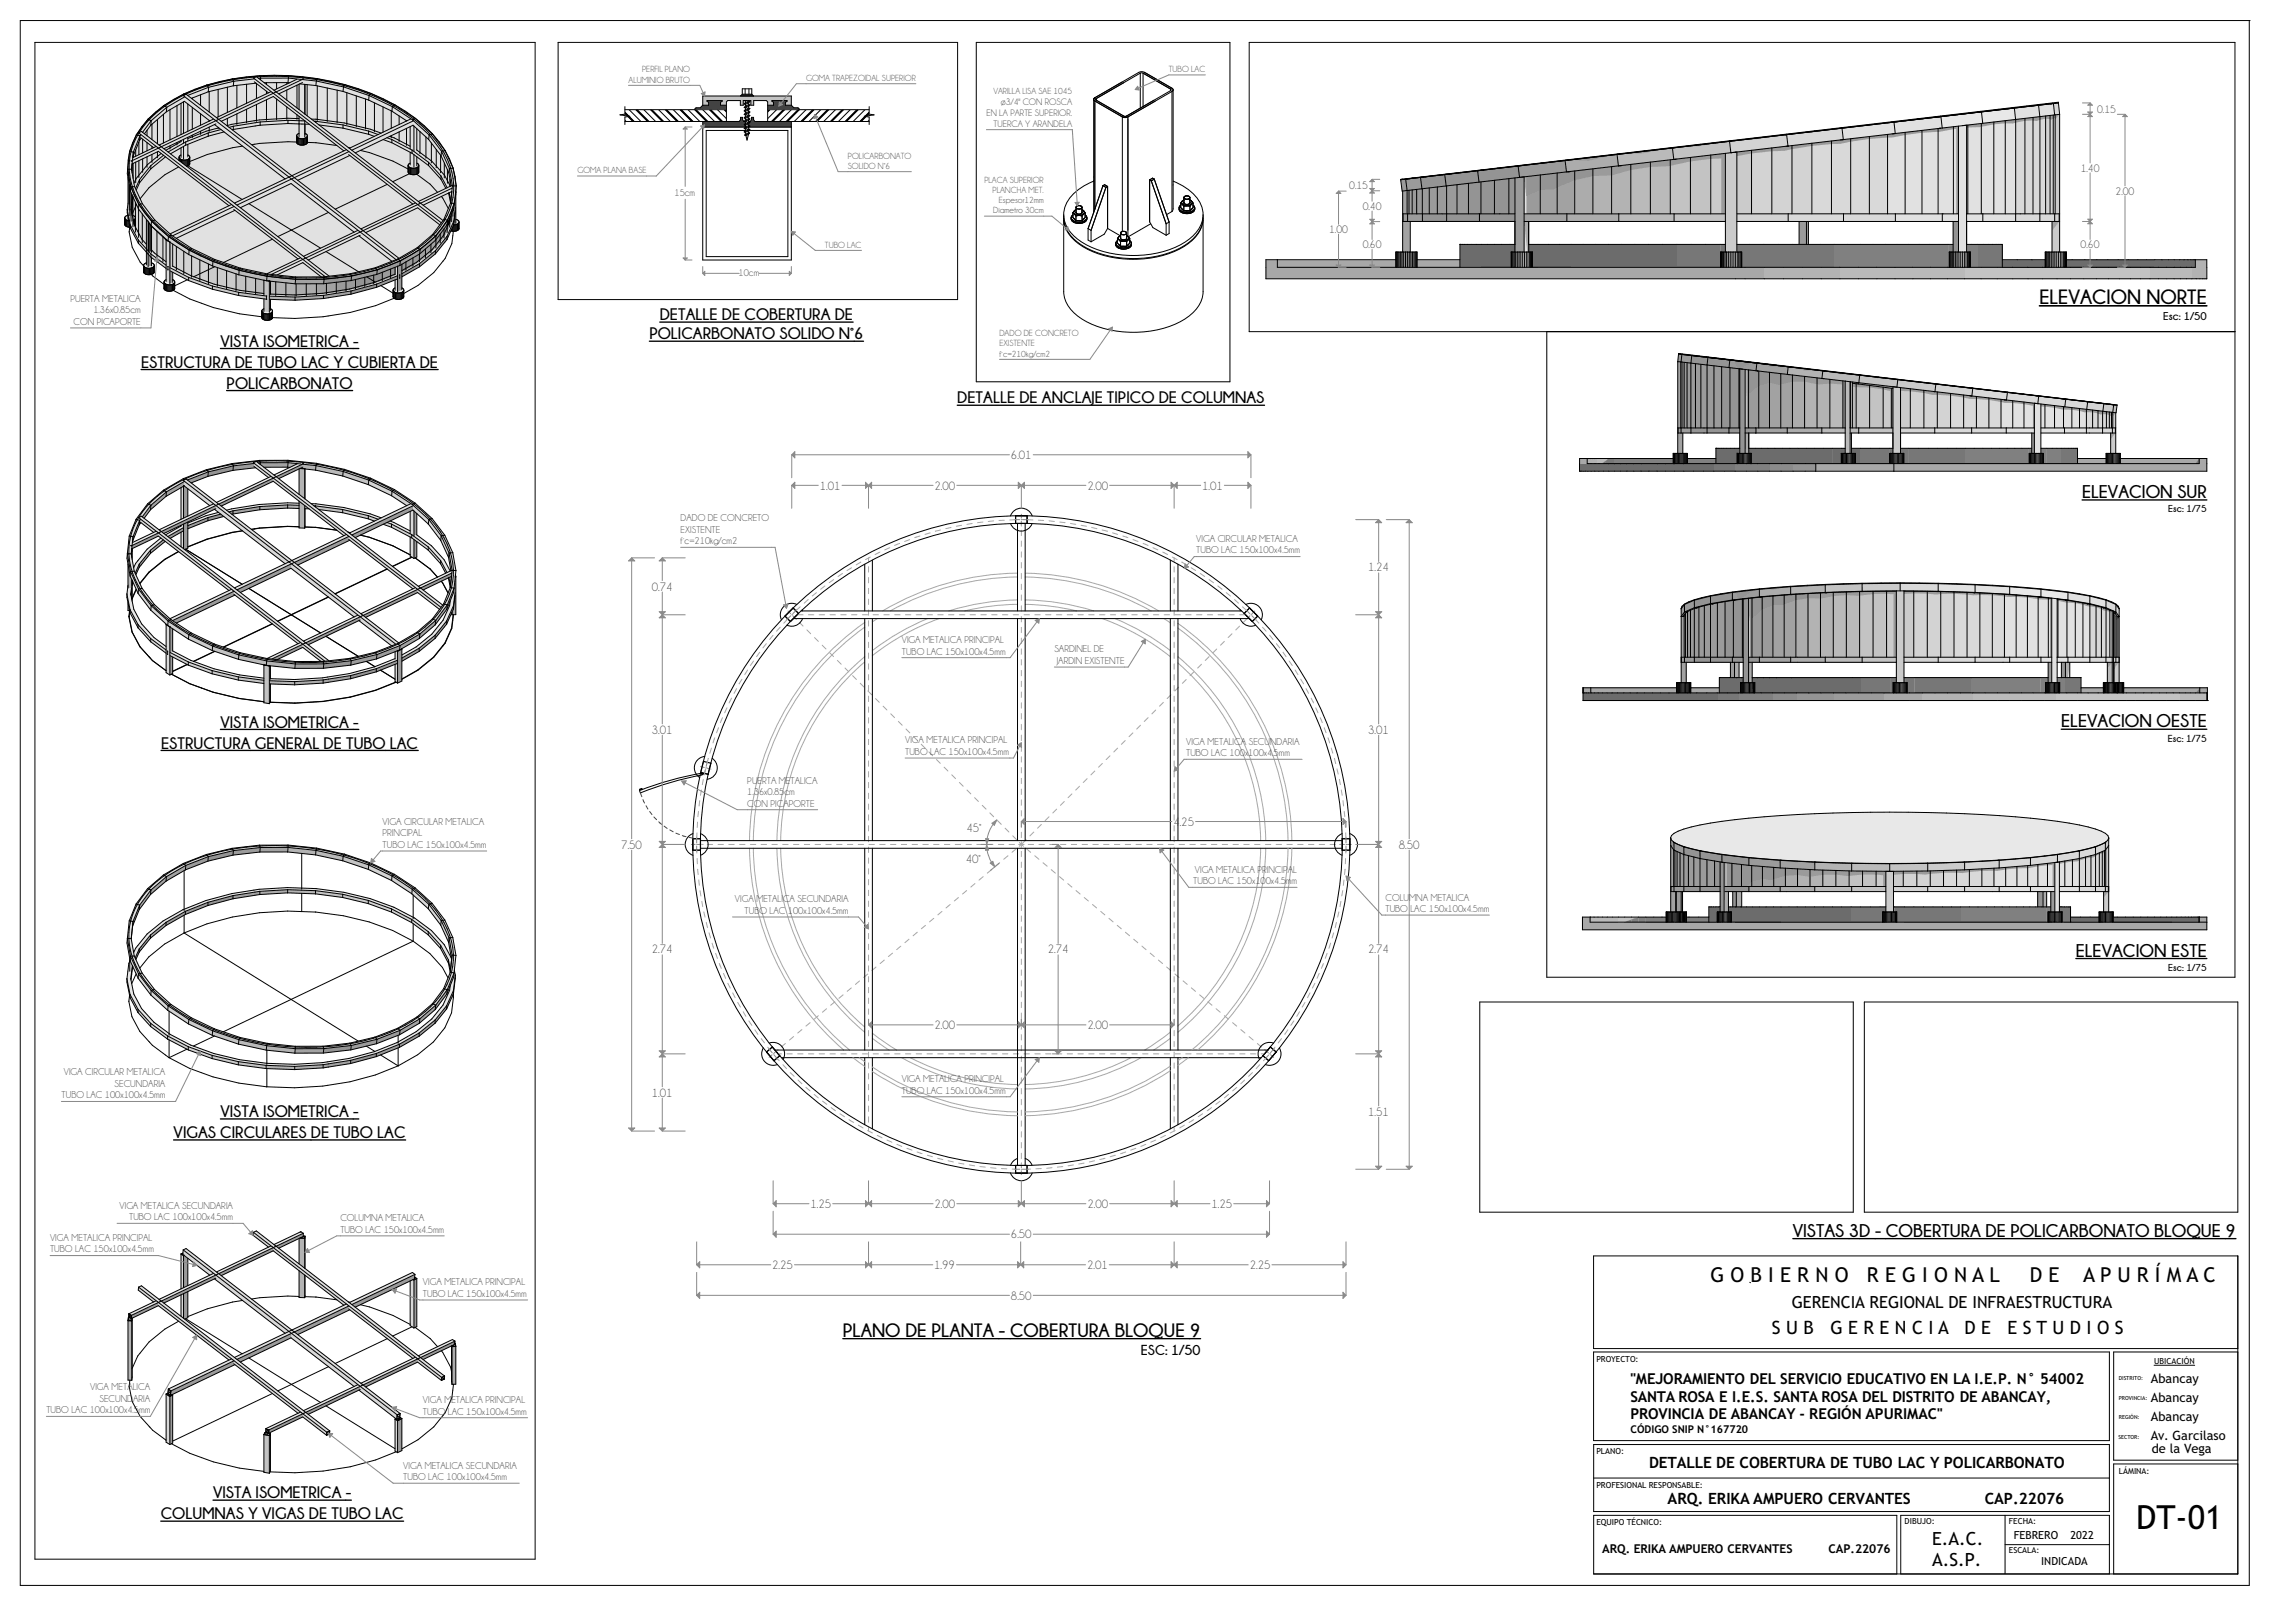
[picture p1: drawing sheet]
<svg xmlns="http://www.w3.org/2000/svg" width="594mm" height="420mm" viewBox="0 0 594 420" stroke-linecap="round" stroke-linejoin="round" font-family="sans-serif">
<defs><g id="words">
<text font-size="8.7" x="559.2" y="400">DT-01</text>
<g font-size="5.4">
<text x="533.9" y="79.5">ELEVACION NORTE</text>
<text x="447.8" y="335.4">G O B I E R N O</text>
<text x="488.8" y="335.4">R E G I O N A L</text>
<text x="531.4" y="335.4">D E</text>
<text x="545.3" y="335.4">A P U R Í M A C</text>
</g>
<text font-size="5.1" x="220.6" y="349.7">PLANO DE PLANTA - COBERTURA BLOQUE 9</text>
<g font-size="4.8">
<text x="545.1" y="130.3">ELEVACION SUR</text>
<text x="539.6" y="190.3">ELEVACION OESTE</text>
<text x="543.4" y="250.3">ELEVACION ESTE</text>
<text x="469.3" y="323.6">VISTAS 3D - COBERTURA DE POLICARBONATO BLOQUE 9</text>
<text x="463.8" y="349">S U B</text>
<text x="479.2" y="349">G E R E N C I A</text>
<text x="514.3" y="349">D E</text>
<text x="525.5" y="349">E S T U D I O S</text>
</g>
<g font-size="4.7">
<text x="505.8" y="404.3">E.A.C.</text>
<text x="505.8" y="409.8">A.S.P.</text>
</g>
<g font-size="4.4">
<text x="172.7" y="83.8">DETALLE DE COBERTURA DE</text>
<text x="170" y="88.8">POLICARBONATO SOLIDO N°6</text>
<text x="57.7" y="90.7">VISTA ISOMETRICA -</text>
<text x="36.9" y="96.2">ESTRUCTURA DE TUBO LAC Y CUBIERTA DE</text>
<text x="59.3" y="101.7">POLICARBONATO</text>
<text x="250.6" y="105.6">DETALLE DE ANCLAJE TIPICO DE COLUMNAS</text>
<text x="57.7" y="190.4">VISTA ISOMETRICA -</text>
<text x="42.2" y="195.9">ESTRUCTURA GENERAL DE TUBO LAC</text>
<text x="57.7" y="292.3">VISTA ISOMETRICA -</text>
<text x="45.4" y="297.8">VIGAS CIRCULARES DE TUBO LAC</text>
<text x="469.1" y="342.2">GERENCIA REGIONAL DE INFRAESTRUCTURA</text>
<text x="55.8" y="392.1">VISTA ISOMETRICA -</text>
<text x="42.1" y="397.6">COLUMNAS Y VIGAS DE TUBO LAC</text>
</g>
<g font-size="4.1">
<text x="431.7" y="384.2">DETALLE DE COBERTURA DE TUBO LAC Y POLICARBONATO</text>
<text x="436.6" y="393.6">ARQ. ERIKA AMPUERO CERVANTES</text>
<text x="519.6" y="393.6">CAP.22076</text>
</g>
<g font-size="3.9">
<text x="426.8" y="362.2">&quot;MEJORAMIENTO DEL SERVICIO EDUCATIVO EN LA I.E.P. N° 54002</text>
<text x="426.8" y="366.8">SANTA ROSA E I.E.S. SANTA ROSA DEL DISTRITO DE ABANCAY,</text>
<text x="426.8" y="371.3">PROVINCIA DE ABANCAY - REGIÓN APURIMAC&quot;</text>
</g>
<text font-size="3.8" x="298.6" y="354.5">ESC: 1/50</text>
<g font-size="3.4">
<text x="563.1" y="361.9">Abancay</text>
<text x="563.1" y="366.8">Abancay</text>
<text x="563.1" y="371.8">Abancay</text>
<text x="563.1" y="376.9">Av. Garcilaso</text>
<text x="563.3" y="380.3">de la Vega</text>
</g>
<g font-size="3.2" fill="#474747">
<text x="264.7" y="120.1">6.01</text>
<text x="214.6" y="128.1">1.01</text>
<text x="244.7" y="128.1">2.00</text>
<text x="284.7" y="128.1">2.00</text>
<text x="314.7" y="128.1">1.01</text>
<text x="358.2" y="149.5">1.24</text>
<text x="170.7" y="154.5">0.74</text>
<text x="170.7" y="192">3.01</text>
<text x="358.2" y="192">3.01</text>
<text x="253" y="217.8">45°</text>
<text x="307.2" y="216.1">4.25</text>
<text x="162.7" y="222.1">7.50</text>
<text x="252.8" y="226">40°</text>
<text x="366.2" y="222.1">8.50</text>
<text x="170.7" y="249.5">2.74</text>
<text x="274.3" y="249.5">2.74</text>
<text x="358.2" y="249.5">2.74</text>
<text x="244.7" y="269.3">2.00</text>
<text x="284.7" y="269.3">2.00</text>
<text x="170.7" y="287">1.01</text>
<text x="358.2" y="292">1.51</text>
<text x="212.2" y="316.1">1.25</text>
<text x="244.7" y="316.1">2.00</text>
<text x="284.7" y="316.1">2.00</text>
<text x="317.2" y="316.1">1.25</text>
<text x="264.7" y="324.1">6.50</text>
<text x="202.2" y="332.1">2.25</text>
<text x="244.6" y="332.1">1.99</text>
<text x="284.6" y="332.1">2.01</text>
<text x="327.2" y="332.1">2.25</text>
<text x="264.7" y="340.1">8.50</text>
</g>
<g font-size="3.2">
<text x="419.4" y="406.5">ARQ. ERIKA AMPUERO CERVANTES</text>
<text x="478.6" y="406.5">CAP.22076</text>
</g>
<text font-size="3" x="566.3" y="83.6">Esc: 1/50</text>
<g font-size="2.9" fill="#474747">
<text x="549" y="29.4">0.15</text>
<text x="544.7" y="44.9">1.40</text>
<text x="353.2" y="49.4">0.15</text>
<text x="553.8" y="50.9">2.00</text>
<text x="356.7" y="55">0.40</text>
<text x="348" y="61">1.00</text>
<text x="356.7" y="65">0.60</text>
<text x="544.7" y="65">0.60</text>
</g>
<g font-size="2.9">
<text x="527.2" y="402.6">FEBRERO</text>
<text x="542" y="402.6">2022</text>
<text x="534.4" y="409.5">INDICADA</text>
</g>
<text font-size="2.8" x="426.8" y="374.9">CÓDIGO SNIP N°167720</text>
<text font-size="2.7" x="567.5" y="194.1">Esc: 1/75</text>
<g font-size="2.6" fill="#474747">
<text x="176.6" y="51.3">15cm</text>
<text x="193.4" y="72.2">10cm</text>
<text x="18.4" y="79">PUERTA METALICA</text>
<text x="24.4" y="82">1.36x0.85cm</text>
<text x="19.2" y="85">CON PICAPORTE</text>
<text x="178.2" y="136.4">DADO DE CONCRETO</text>
<text x="178.2" y="139.4">EXISTENTE</text>
<text x="178.2" y="142.4">f´c=210kg/cm2</text>
<text x="313.2" y="141.8">VIGA CIRCULAR METALICA</text>
<text x="313.2" y="144.8">TUBO LAC 150x100x4.5mm</text>
<text x="236.1" y="168.3">VIGA METALICA PRINCIPAL</text>
<text x="236.1" y="171.3">TUBO LAC 150x100x4.5mm</text>
<text x="276" y="170.7">SARDINEL DE</text>
<text x="276.7" y="173.7">JARDIN EXISTENTE</text>
<text x="237" y="194.5">VIGA METALICA PRINCIPAL</text>
<text x="237" y="197.5">TUBO LAC 150x100x4.5mm</text>
<text x="310.5" y="194.9">VIGA METALICA SECUNDARIA</text>
<text x="310.5" y="197.9">TUBO LAC 100x100x4.5mm</text>
<text x="195.6" y="205.1">PUERTA METALICA</text>
<text x="195.6" y="208.1">1.36x0.85cm</text>
<text x="100.2" y="215.9">VIGA CIRCULAR METALICA</text>
<text x="195.6" y="211.1">CON PICAPORTE</text>
<text x="100.2" y="218.9">PRINCIPAL</text>
<text x="100.2" y="221.9">TUBO LAC 150x100x4.5mm</text>
<text x="312.4" y="231.4">TUBO LAC 150x100x4.5mm</text>
<text x="312.8" y="228.4">VIGA METALICA PRINCIPAL</text>
<text x="192.4" y="236.1">VIGA METALICA SECUNDARIA</text>
<text x="194.9" y="239.1">TUBO LAC 100x100x4.5mm</text>
<text x="362.7" y="235.6">COLUMNA METALICA</text>
<text x="362.7" y="238.6">TUBO</text>
<text x="369.2" y="238.6">LAC 150x100x4.5mm</text>
<text x="16.7" y="281.4">VIGA CIRCULAR METALICA</text>
<text x="16.1" y="287.4">TUBO LAC 100x100x4.5mm</text>
<text x="30" y="284.4">SECUNDARIA</text>
<text x="236.1" y="283.2">VIGA METALICA PRINCIPAL</text>
<text x="236.1" y="286.2">TUBO LAC 150x100x4.5mm</text>
<text x="31.3" y="316.3">VIGA METALICA SECUNDARIA</text>
<text x="33.8" y="319.3">TUBO LAC 100x100x4.5mm</text>
<text x="89.1" y="319.6">COLUMNA METALICA</text>
<text x="89.1" y="322.6">TUBO LAC 150x100x4.5mm</text>
<text x="13.1" y="324.7">VIGA METALICA PRINCIPAL</text>
<text x="13.1" y="327.7">TUBO LAC 150x100x4.5mm</text>
<text x="110.7" y="336.4">VIGA METALICA PRINCIPAL</text>
<text x="110.7" y="339.4">TUBO LAC 150x100x4.5mm</text>
<text x="23.6" y="363.8">VIGA METALICA</text>
<text x="12.1" y="369.8">TUBO LAC 100x100x4.5mm</text>
<text x="26" y="366.8">SECUNDARIA</text>
<text x="110.7" y="367.2">VIGA METALICA PRINCIPAL</text>
<text x="110.7" y="370.2">TUBO LAC 150x100x4.5mm</text>
<text x="105.6" y="384.3">VIGA METALICA SECUNDARIA</text>
<text x="105.6" y="387.3">TUBO LAC 100x100x4.5mm</text>
</g>
<g font-size="2.6">
<text x="567.6" y="134">Esc: 1/75</text>
<text x="567.6" y="254">Esc: 1/75</text>
</g>
<g font-size="2.5" fill="#474747">
<text x="262" y="27.5">ø3/4'' CON ROSCA</text>
<text x="258.2" y="30.3">EN LA PARTE SUPERIOR.</text>
<text x="260.1" y="33.2">TUERCA Y ARANDELA</text>
</g>
<g font-size="2.3" fill="#474747">
<text x="164.5" y="21.6">ALUMINIO BRUTO</text>
<text x="168.1" y="18.9">PERFIL PLANO</text>
<text x="211" y="21.2">GOMA TRAPEZOIDAL SUPERIOR</text>
<text x="306" y="18.9">TUBO LAC</text>
<text x="260.1" y="24.7">VARILLA LISA SAE 1045</text>
<text x="222" y="41.5">POLICARBONATO</text>
<text x="151.2" y="45.3">GOMA PLANA BASE</text>
<text x="222" y="44.2">SOLIDO N°6</text>
<text x="257.7" y="47.8">PLACA SUPERIOR</text>
<text x="259.8" y="50.5">PLANCHA MET.</text>
<text x="261.5" y="53.2">Espesor12mm</text>
<text x="260" y="55.8">Diametro 30cm</text>
<text x="216" y="64.8">TUBO LAC</text>
<text x="261.6" y="87.9">DADO DE CONCRETO</text>
<text x="261.6" y="90.6">EXISTENTE</text>
<text x="261.6" y="93.3">f´c=210kg/cm2</text>
</g>
<g font-size="2.2">
<text x="417.9" y="356.3">PROYECTO:</text>
<text x="563.9" y="357">UBICACIÓN</text>
<text x="417.9" y="380.5">PLANO:</text>
<text x="417.9" y="389.3">PROFESIONAL RESPONSABLE:</text>
<text x="554.7" y="385.8">LÁMINA:</text>
<text x="417.9" y="399">EQUIPO TÉCNICO:</text>
<text x="498.6" y="398.9">DIBUJO:</text>
<text x="525.9" y="398.9">FECHA:</text>
<text x="525.9" y="406.5">ESCALA:</text>
</g>
<g font-size="1.5">
<text x="554.7" y="361.2">DISTRITO:</text>
<text x="554.7" y="366.3">PROVINCIA:</text>
<text x="554.7" y="371.4">REGIÓN:</text>
<text x="554.6" y="376.6">SECTOR:</text>
</g>
<text font-size="1.4" fill="#fff" x="4.9" y="415.2">GSPublisherVersion 0.4.100.100</text>
</g></defs>
<path d="M458.1 335.6l.2 .1M563.9 357.3h10.6M585.8 352.9h-168.6v-24.2h168.6v83.2h-168.6v-15.4h79.4v15.4M585.8 353.8h-32.5v28.3h32.5M417.2 377v-23.2h135v23.2h-135M417.2 378h135v17.5h-135zM417.2 386.8h135M524.9 396.5v15.4M585.8 383.1h-32.5v28.8M497.6 411.9v-15.4h54.6v15.4M524.9 404.2h27.3" fill="none" stroke="#000" stroke-width=".26"/>
<g fill="none" stroke="#a8a8a8" stroke-width=".26">
<path d="M266.4 158.1l-7 .5-6.9 1.3M266.4 157a64 64 0 0 0-18 2.9M266.4 151a70 70 0 0 0-33.4 8.9M266.4 150a71 71 0 0 0-35.4 9.9M268.4 158.1l6.8 .5 6.7 1.3M268.4 157a64 64 0 0 1 18 2.9M268.4 151a70 70 0 0 1 33 8.9M268.4 150a71 71 0 0 1 35 9.9M226.4 173.2a62.8 62.8 0 0 0-22 46.8M226.4 171.8a64 64 0 0 0-23 48.2M226.4 164.1a70 70 0 0 0-29.2 55.9M226.4 162.9a71 71 0 0 0-30.2 57.1"/>
<path d="M229.7 161.9l-1.3 .8M242.8 161.9a64 64 0 0 0-14.4 8.3M245.9 161.9a62.8 62.8 0 0 0-17.5 9.7M288.6 161.9a62.8 62.8 0 0 1 17.8 9.9M291.9 161.9a64 64 0 0 1 14.5 8.3M304.7 161.9l1.7 1.1M308.4 164.4a70 70 0 0 1 28.8 55.6M308.4 163.1a71 71 0 0 1 29.8 56.9M308.4 173.5a62.8 62.8 0 0 1 21.6 46.5M308.4 171.8a64 64 0 0 1 23 48.2M196.2 222a71 71 0 0 0 24.7 52.8M197.2 222a70 70 0 0 0 25.2 52.8"/>
<path d="M203.4 222a64 64 0 0 0 23 48.1M204.4 222a62.8 62.8 0 0 0 22 46.7M330 222a62.8 62.8 0 0 1-21.6 46.4M331.4 222a64 64 0 0 1-23 48.1M228.4 271.7l4.3 3.1M228.4 270.4l6.3 4.4M236 276.8a64 64 0 0 0 30.4 8.2M238.3 276.8a62.8 62.8 0 0 0 28.1 7M296.1 276.8a62.8 62.8 0 0 1-27.7 7M298.7 276.8a64 64 0 0 1-30.3 8.2M306.4 271.7l-4.4 3.1M306.4 270.1l-3.7 2.7-3 2"/>
</g>
<!-- layer: pisos  -->
<path d="M265.9 135h3v2h-3z" fill-rule="evenodd" fill="#fff"/>
<path d="M265.9 135h3v2h-3z" fill="none" stroke="#000" stroke-width=".26"/>
<!-- layer: Estructura - Carga -->
<path d="M265.9 135h3v2h-3z" fill-rule="evenodd" fill="#fff"/>
<path d="M266.9 135.6h.1M267.1 135.8h.1M267.3 137l.1-.3 .2 .3M267.7 136.4h.1M268.3 135.8h.1" fill="none" stroke="#fff" stroke-width=".26"/>
<path d="M265.9 135h3v2h-3z" fill="none" stroke="#000" stroke-width=".3"/>
<path d="M265.5 136h1.5M267.4 136h.1M267.4 134.6v1M267.4 136.4v1M267.8 136h1.5" fill="none" stroke="#898989" stroke-width=".26"/>
<path d="M325.7 160.5l1.4-1.4 2.1 2.1-1.4 1.4z" fill-rule="evenodd" fill="#fff"/>
<path d="M327.1 159.8h.1M326.3 161h.1M326.9 160.4h.1M327.1 161.9h.1M327.1 161h.1M327.8 161.2h.1M328.3 161h.1M328.7 161.8l-.1-.1-.2 .4" fill="none" stroke="#fff" stroke-width=".26"/>
<path d="M325.7 160.5l1.4-1.4 2.1 2.1-1.4 1.4z" fill="none" stroke="#000" stroke-width=".3"/>
<path d="M326.1 159.5l1.1 1.1M328.5 159.9l-.7 .7M327.2 161.2l-.7 .7M327.5 160.9h.1M327.8 161.2l1 1" fill="none" stroke="#898989" stroke-width=".26"/>
<path d="M205.5 161.2l2.1-2.1 1.4 1.4-2.1 2.1z" fill-rule="evenodd" fill="#fff"/>
<path d="M207.1 159.8h.1M207.3 159.5h.1M208.3 159.8h.1M205.6 161.2h.1M206.1 161.8l.1-.1 .3 .5M206.4 162.1h.1M206.6 160.2h.1M207.1 162.2h.1M207.1 161h.1M207.5 161h.1M208.1 160.4h.1M208.3 161h.1" fill="none" stroke="#fff" stroke-width=".26"/>
<path d="M207.6 159.1l1.4 1.4-2.1 2.1-1.4-1.4z" fill="none" stroke="#000" stroke-width=".3"/>
<path d="M206.3 159.9l.7 .7M208.6 159.5l-1 1.1M207 161.2l-1.1 1M207.3 160.9h.1M207.6 161.2l.7 .7" fill="none" stroke="#898989" stroke-width=".26"/>
<path d="M351.4 219.5h2v3h-2z" fill-rule="evenodd" fill="#fff"/>
<path d="M352.3 219.8h.1M352.4 219.8h.1M351.5 222.3h.1M351.7 220.4h.1M352 220.9l.3 .5h-.6zM352.3 222.2h.1M352.3 221h.1M352.6 221.3h.1M353.2 220.6h.1" fill="none" stroke="#fff" stroke-width=".26"/>
<path d="M351.4 219.5h2v3h-2z" fill="none" stroke="#000" stroke-width=".3"/>
<path d="M352.4 219.1v1.5M351 221h1M352.4 221h.1M352.4 221.4v1.5M352.8 221h1" fill="none" stroke="#898989" stroke-width=".26"/>
<path d="M265.9 305h3v2h-3z" fill-rule="evenodd" fill="#fff"/>
<path d="M266.9 305.3h.1M267.1 306.2h.1M267.1 305h.1M267.4 305.1l.3 .5h-.6zM267.7 306.1h.1M268.3 306.2h.1M268.3 305h.1M268.4 305.5h.1M268.6 307h.1" fill="none" stroke="#fff" stroke-width=".26"/>
<path d="M265.9 305h3v2h-3z" fill="none" stroke="#000" stroke-width=".3"/>
<path d="M265.5 306h1.5M267.4 306h.1M267.4 304.6v1M267.4 306.4v1M267.8 306h1.5" fill="none" stroke="#898989" stroke-width=".26"/>
<path d="M181.4 219.5h2v3h-2z" fill-rule="evenodd" fill="#fff"/>
<path d="M182.7 219.8h.1M183.1 219.8h.1M181.8 222.3h.1M182 220.4h.1M182.8 220.9l.3 .5h-.6zM182.9 221.3h.1M183.1 222.2h.1M183.1 221h.1" fill="none" stroke="#fff" stroke-width=".26"/>
<path d="M181.4 219.5h2v3h-2z" fill="none" stroke="#000" stroke-width=".3"/>
<path d="M182.4 219.1v1.5M181 221h1M182.4 221h.1M182.4 221.4v1.5M182.8 221h1" fill="none" stroke="#898989" stroke-width=".26"/>
<path d="M332.6 274l1.5 1.3-2 2.3-1.5-1.3z" fill-rule="evenodd" fill="#fff"/>
<path d="M331.1 276.6h.1M331.3 276.2h.1M332.2 275.6h.1M332.4 274.2l.1 .2h-.3M332.8 274.9h.1M333.1 276.4h.1M333.1 276.2h.1M333.1 275h.1" fill="none" stroke="#fff" stroke-width=".26"/>
<path d="M332.6 274l1.5 1.3-2 2.3-1.5-1.3z" fill="none" stroke="#000" stroke-width=".3"/>
<path d="M331.3 274.9l.8 .6M332.1 276.1l-1 1.1M332.4 275.8h.1M332.7 276l.7 .7M333.6 274.3l-1 1.2" fill="none" stroke="#898989" stroke-width=".26"/>
<path d="M200.7 275.3l1.5-1.3 1.9 2.3-1.5 1.3z" fill-rule="evenodd" fill="#fff"/>
<path d="M201.1 275h.1M201.3 275.8h.1M202.2 276.6h.1M202.3 276.2h.1M202.3 275h.1M202.4 274.7h.1M202.4 274.3l-.1 .1h.3M203.2 275.6h.1" fill="none" stroke="#fff" stroke-width=".26"/>
<path d="M200.7 275.3l1.5-1.3 1.9 2.3-1.5 1.3z" fill="none" stroke="#000" stroke-width=".3"/>
<path d="M201.2 274.3l.9 1.2M202.1 276l-.8 .7M202.4 275.8h.1M202.7 276.1l.9 1.1M203.5 274.9l-.8 .6" fill="none" stroke="#898989" stroke-width=".26"/>
<path d="M184.2 199.2l1.9 .5-.7 2.9-2-.4z" fill-rule="evenodd" fill="#fff"/>
<path d="M184.3 199.4h.1M184.5 199.3l-.2 .3h.6l-.1-.2M183.7 201.8h.1M184.3 201.8h.1M184.3 200.6h.1M184.4 201.1h.1M185.2 202h.1M185.4 200.1h.1" fill="none" stroke="#fff" stroke-width=".26"/>
<path d="M184.2 199.2l1.9 .5-.7 2.9-2-.4z" fill="none" stroke="#000" stroke-width=".3"/>
<path d="M185.2 199.1l-.3 1.4M183.4 200.6l1 .2M184.7 201.3l-.4 1.5M184.8 200.9h.1M185.2 201l.9 .3" fill="none" stroke="#898989" stroke-width=".26"/>
<g fill="none" stroke="#a8a8a8" stroke-width=".26">
<path d="M243.5 139.4l-1.3 .4M246.2 138.7l-1.3 .3M249 138l-1.4 .4M251.7 137.5l-1.4 .2M254.5 137l-1.4 .2M257.3 136.6l-1.4 .2M260.1 136.3l-1.4 .2M262.9 136.1l-1.4 .1M265.9 136l-1.6 .1M267.4 137v.7M267.4 138.8v1.4M268.9 136l1.5 .1"/>
<path d="M271.8 136.1l1.4 .1M274.6 136.3l1.4 .2M277.4 136.6l1.4 .2M280.2 137l1.4 .2M283 137.5l1.4 .2M285.8 138l1.4 .4M288.5 138.7l1.4 .3M289.9 139h.1M291.2 139.4l1.4 .4M209.5 158.8l-1.2 1M211.6 156.9l-1.1 .9M213.7 155.1l-1.1 .9"/>
<path d="M215.9 153.3l-1.1 .9M218.2 151.7l-1.1 .8M220.5 150.1l-1.1 .8M222.9 148.6l-1.2 .7M225.3 147.1l-1.2 .7M225.3 147.1h.1M227.4 146v.9M227.4 148.3v1.4M227.4 151.1v1.4M227.4 153.9v1.5M227.4 156.8v1.4M227.4 159.6v1.4"/>
<path d="M227.8 145.8l-1.2 .6M230.3 144.5l-1.2 .6M232.9 143.3l-1.3 .6M235.5 142.2l-1.3 .5M238.1 141.2l-1.3 .5M240.8 140.3l-1.3 .4M267.4 141.6v1.4M267.4 144.4v1.4M267.4 147.2v1.4M267.4 150v1.5M267.4 152.9v1.4M267.4 155.7v1.4"/>
<path d="M267.4 158.5v1.4M293.9 140.3l1.4 .4M296.6 141.2l1.3 .5M299.2 142.2l1.3 .5M301.8 143.3l1.3 .6M304.4 144.5l1.3 .6M306.9 145.8l1.3 .6M307.4 146v.9M307.4 148.3v1.4M307.4 151.1v1.4M307.4 153.9v1.5M307.4 156.8v1.4"/>
<path d="M307.4 159.6v1.4M309.4 147.1h.1M309.4 147.1l1.2 .7M311.8 148.6l1.2 .7M314.2 150.1l1.2 .8M316.5 151.7l1.2 .8M318.8 153.3l1.1 .9M321 155.1l1.1 .9M323.2 156.9l1 .9M325.3 158.8l1.1 1M193.5 178.9h.1M194.2 177.7l-.7 1.2"/>
<path d="M195.7 175.3l-.7 1.2M197.3 173l-.8 1.1M198.9 170.7l-.8 1.1M200.6 168.4l-.9 1.1M202.4 166.2l-.9 1.1M204.2 164.1l-.9 1.1M206.2 161.9l-1 1.2M208 161.6l.5 .5M208.7 160.9h1.5M209.2 162.8l1 1M211.2 164.8l1 1M211.6 160.9h1.4"/>
<path d="M213.2 166.8l1 1M214.5 160.9h1.4M215.2 168.8l1 1M217.2 170.8l1 1M217.3 160.9h1.4M219.2 172.8l1 1M220.1 160.9h1.4M221.2 174.8l1 1M222.9 160.9h1.4M223.2 176.8l1 1M225.2 178.8l1 1M225.7 160.9h1.5"/>
<path d="M227.4 162.4v1.4M227.4 165.2v1.4M227.4 168.1v1.4M227.4 170.9v1.4M227.4 173.7v1.4M227.4 176.5v1.4M227.4 179.3v1.5M228.6 160.9h1.4M231.4 160.9h1.4M234.2 160.9h1.4M237 160.9h1.4M239.9 160.9h1.4"/>
<path d="M242.7 160.9h1.4M245.5 160.9h1.4M248.3 160.9h1.4M251.1 160.9h1.5M254 160.9h1.4M256.8 160.9h1.4M259.6 160.9h1.4M262.4 160.9h1.4M265.3 160.9h1.4M267.4 161.3v1.4M267.4 164.2v1.4M267.4 167v1.4"/>
<path d="M267.4 169.8v1.4M267.4 172.6v1.4M267.4 175.4v1.5M267.4 178.3v1.4M268.1 160.9h1.4M270.9 160.9h1.4M273.7 160.9h1.4M276.5 160.9h1.5M279.4 160.9h1.4M282.2 160.9h1.4M285 160.9h1.4M287.8 160.9h1.4"/>
<path d="M290.7 160.9h1.4M293.5 160.9h1.4M296.3 160.9h1.4M299.1 160.9h1.4M301.9 160.9h1.5M304.8 160.9h1.4M307.4 162.4v1.4M307.4 165.2v1.4M307.4 168.1v1.4M307.4 170.9v1.4M307.4 173.7v1.4M307.4 176.5v1.4"/>
<path d="M307.4 179.3v1.5M307.6 160.9h1.4M308.5 179.8l-1 1M310.4 160.9h1.4M310.5 177.8l-1 1M312.5 175.8l-1 1M313.2 160.9h1.4M314.5 173.8l-1 1M316.1 160.9h1.4M316.5 171.8l-1 1M318.5 169.8l-1 1M318.9 160.9h1.4"/>
<path d="M320.5 167.8l-1 1M321.7 160.9h1.4M322.5 165.8l-1 1M324.5 163.8l-1 1M324.5 160.9h1.6M326.8 161.6l-1.3 1.2M328.5 161.9l1.1 1.2M330.5 164.1l1 1.1M332.4 166.2l.9 1.1M334.1 168.4l.9 1.1M335.9 170.7l.8 1.1M337.5 173l.8 1.1"/>
<path d="M339.1 175.3l.7 1.2M340.5 177.7l.7 1.2M341.2 178.9h.1M185.4 198.5l-.3 1.3M186.2 195.8l-.4 1.3M187.1 193.1l-.4 1.3M188.1 190.4l-.5 1.3M189.1 187.8l-.5 1.3M190.3 185.2l-.6 1.3M191.5 182.7l-.6 1.2M192.8 180.2l-.6 1.2M227.2 180.8l1 1"/>
<path d="M227.4 182.2v1.4M227.4 185v1.4M227.4 187.8v1.4M227.4 190.6v1.4M227.4 193.5v1.4M227.4 196.3v1.4M227.4 199.1v1.4M229.2 182.8l1 1M231.2 184.8l1 1M233.2 186.8l1 1M235.2 188.8l1 1M237.2 190.8l1 1"/>
<path d="M239.2 192.8l1 1M241.2 194.8l1 1M243.2 196.8l1 1M245.2 198.8l1 1M267.4 181.1v1.4M267.4 183.9v1.4M267.4 186.7v1.4M267.4 189.6v1.4M267.4 192.4v1.4M267.4 195.2v1.4M267.4 198v1.4M288.6 199.8l-1 1"/>
<path d="M290.6 197.8l-1 1M292.6 195.8l-1 1M294.6 193.8l-1 1M296.6 191.8l-1 1M298.6 189.8l-1 1M300.6 187.8l-1 1M302.6 185.8l-1 1M304.6 183.8l-1 1M306.5 181.8l-1 1M307.4 182.2v1.4M307.4 185v1.4M307.4 187.8v1.4"/>
<path d="M307.4 190.6v1.4M307.4 193.5v1.4M307.4 196.3v1.4M307.4 199.1v1.4M341.9 180.2l.7 1.2M343.2 182.7l.7 1.2M344.5 185.2l.5 1.3M345.6 187.8l.6 1.3M346.7 190.4l.5 1.3M347.7 193.1l.4 1.3M348.5 195.8l.4 1.3M349.3 198.5l.4 1.3"/>
<path d="M182.5 217.9l-.1 1.6M182.6 215.1l-.1 1.4M182.9 212.3l-.2 1.4M183.2 209.5l-.2 1.4M183.6 206.7l-.2 1.4M184.1 203.9l-.2 1.4M184.8 201.2l-.4 1.4M227.4 201.9v1.4M227.4 204.7v1.5M227.4 207.6v1.4M227.4 210.4v1.4M227.4 213.2v1.4"/>
<path d="M227.4 216v1.4M227.4 218.9v1.4M247.2 200.8l1 1M249.2 202.8l1 1M251.1 204.7l1 1M253.1 206.7l1 1M255.1 208.7l1 1M257.1 210.7l1 1M259.1 212.7l1 1M261.1 214.7l1 1M263.1 216.7l1 1M265.1 218.7l1 1"/>
<path d="M267.4 200.8v1.5M267.4 203.7v1.4M267.4 206.5v1.4M267.4 209.3v1.4M267.4 212.1v1.4M267.4 215v1.4M267.4 217.8v1.4M268.6 219.7l-1.2 1.3M270.6 217.7l-1 1M272.6 215.7l-1 1M274.6 213.7l-1 1M276.6 211.7l-1 1"/>
<path d="M278.6 209.7l-1 1M280.6 207.8l-1 .9M282.6 205.8l-1 1M284.6 203.8l-1 1M286.6 201.8l-1 1M307.4 201.9v1.4M307.4 204.7v1.5M307.4 207.6v1.4M307.4 210.4v1.4M307.4 213.2v1.4M307.4 216v1.4M307.4 218.9v1.4"/>
<path d="M350 201.2l.3 1.4M350.6 203.9l.3 1.4M351.1 206.7l.3 1.4M351.6 209.5l.1 1.4M351.9 212.3l.2 1.4M352.2 215.1v1.4M352.3 217.9l.1 1.6M182.4 222.5v.7M182.5 224.6l.1 1.5M182.6 227.5l.2 1.4M182.9 230.3l.2 1.4M183.3 233.1l.2 1.4"/>
<path d="M183.4 221h.7M183.7 235.9l.3 1.3M184.3 238.6l.3 1.4M185.2 221h1.4M188 221h1.4M190.8 221h1.4M193.6 221h1.4M196.4 221h1.5M199.3 221h1.4M202.1 221h1.4M204.9 221h1.4M207.7 221h1.4"/>
<path d="M210.6 221h1.4M213.4 221h1.4M216.2 221h1.4M219 221h1.4M221.8 221h1.5M224.7 221h1.4M227.4 221.7v1.4M227.4 224.5v1.4M227.4 227.3v1.4M227.4 230.1v1.5M227.4 233v1.4M227.4 235.8v1.4"/>
<path d="M227.4 238.6v1.4M227.5 221h1.4M230.3 221h1.4M233.1 221h1.4M236 221h1.4M238.8 221h1.4M241.6 221h1.4M244.4 221h1.4M246.6 238.5l-1.1 .9M247.2 221h1.5M248.8 236.7l-1.1 .9M250.1 221h1.4"/>
<path d="M250.9 234.9l-1.1 .9M252.9 221h1.4M253.1 233l-1.1 1M255.2 231.2l-1.1 .9M255.7 221h1.4M257.4 229.4l-1.1 .9M258.5 221h1.4M259.5 227.6l-1 .9M261.4 221h1.4M261.7 225.8l-1.1 .9M263.9 223.9l-1.1 1M264.2 221h1.4"/>
<path d="M266 222.1l-1.1 .9M266.6 221h1.5M266.9 220.5l.5 .5M267.4 220.2v1.5M267.4 222.8v1.4M267.4 225.6v1.4M267.4 228.4v1.4M267.4 231.2v1.4M267.4 234.1v1.4M267.4 236.9v1.4M267.4 239.7v1.4M267.4 221l-.6 .4"/>
<path d="M267.4 221l.5 .4M268.7 222.1l1.1 .9M269.2 221h1.4M270.9 223.9l1.1 1M272 221h1.4M273.1 225.8l1 .9M274.8 221h1.4M275.2 227.6l1.1 .9M277.4 229.4l1 .9M277.6 221h1.4M279.5 231.2l1.1 .9M280.5 221h1.4"/>
<path d="M281.7 233l1.1 1M283.3 221h1.4M283.8 234.9l1.1 .9M286 236.7l1.1 .9M286.1 221h1.4M288.2 238.5l1 .9M288.9 221h1.4M291.7 221h1.5M294.6 221h1.4M297.4 221h1.4M300.2 221h1.4M303 221h1.4"/>
<path d="M305.9 221h1.4M307.4 221.7v1.4M307.4 224.5v1.4M307.4 227.3v1.4M307.4 230.1v1.5M307.4 233v1.4M307.4 235.8v1.4M307.4 238.6v1.4M308.7 221h1.4M311.5 221h1.4M314.3 221h1.4M317.1 221h1.5"/>
<path d="M320 221h1.4M322.8 221h1.4M325.6 221h1.4M328.4 221h1.4M331.3 221h1.4M334.1 221h1.4M336.9 221h1.4M337.2 222a70 70 0 0 1-25.2 52.8M338.2 222a71 71 0 0 1-24.7 52.8M339.7 221h1.4M342.5 221h1.5M345.4 221h1.4"/>
<path d="M348.2 221h1.4M350.5 238.6l-.3 1.4M350.7 221h.7M351 235.9l-.2 1.3M351.5 233.1l-.2 1.4M351.8 230.3l-.1 1.4M352.1 227.5l-.1 1.4M352.3 224.6l-.1 1.5M352.4 222.5l-.1 .7M184.9 241.4l.3 1.3M185.6 244.1l.4 1.4M186.4 246.8l.4 1.3"/>
<path d="M187.3 249.5l.5 1.3M188.3 252.1l.5 1.3M189.4 254.7l.6 1.3M190.5 257.3l.7 1.3M191.8 259.8l.7 1.3M222.9 258.5l-1.1 .9M225 256.7l-1.1 .9M227.2 254.9l-1.1 .9M227.4 241.4v1.4M227.4 244.3v1.4M227.4 247.1v1.4M227.4 249.9v1.4"/>
<path d="M227.4 252.7v1.4M227.4 255.5v1.5M227.4 258.4v1.4M229.3 253.1l-1 .9M231.5 251.2l-1.1 .9M233.7 249.4l-1.1 .9M235.8 247.6l-1.1 .9M238 245.8l-1.1 .9M240.1 244l-1.1 .9M242.3 242.1l-1.1 .9M244.4 240.3l-1 .9M267.4 242.5v1.4"/>
<path d="M267.4 245.3v1.5M267.4 248.2v1.4M267.4 251v1.4M267.4 253.8v1.4M267.4 256.6v1.4M267.4 259.5v1.4M290.3 240.3l1.1 .9M292.5 242.1l1.1 .9M294.6 244l1.1 .9M296.8 245.8l1.1 .9M298.9 247.6l1.1 .9M301.1 249.4l1.1 .9"/>
<path d="M303.3 251.2l1 .9M305.4 253.1l1.1 .9M307.4 241.4v1.4M307.4 244.3v1.4M307.4 247.1v1.4M307.4 249.9v1.4M307.4 252.7v1.4M307.4 255.5v1.5M307.4 258.4v1.4M307.6 254.9l1.1 .9M309.7 256.7l1.1 .9M311.9 258.5l1.1 .9"/>
<path d="M342.9 259.8l-.6 1.3M344.2 257.3l-.6 1.3M345.4 254.7l-.6 1.3M346.5 252.1l-.6 1.3M347.4 249.5l-.5 1.3M348.3 246.8l-.4 1.3M349.1 244.1l-.4 1.4M349.9 241.4l-.4 1.3M193.1 262.3l.7 1.2M194.6 264.8l.7 1.2M196 267.2l.8 1.1M197.6 269.5l.8 1.2"/>
<path d="M199.3 271.8l.8 1.1M201 274l.4 .6M203.4 276.9l.6 .7M203.7 275.8h.9M203.7 274.7l-.5 .4M205 278.6l.9 1M205.6 273.1l-1.1 .9M206 275.8h1.4M207.8 271.2l-1.1 1M208.8 275.8h1.4M209.9 269.4l-1.1 .9M211.6 275.8h1.4"/>
<path d="M212.1 267.6l-1.1 .9M214.2 265.8l-1 .9M214.5 275.8h1.4M216.4 264l-1.1 .9M217.3 275.8h1.4M218.5 262.2l-1 .9M220.1 275.8h1.4M220.7 260.3l-1.1 .9M222.9 275.8h1.4M223.3 276.8l3.1 2.3M224.9 276.8l1.5 1M225.7 275.8h1.5"/>
<path d="M227.4 261.2v1.4M227.4 264v1.4M227.4 266.8v1.4M227.4 269.7v1.4M227.4 272.5v1.4M227.4 275.3v1.4M227.4 278.1v1.4M228.4 279.2a70 70 0 0 0 38 11.8M228.6 275.8h1.4M231.4 275.8h1.4M234.2 275.8h1.4M237 275.8h1.4"/>
<path d="M239.9 275.8h1.4M242.7 275.8h1.4M245.5 275.8h1.4M248.3 275.8h1.4M251.1 275.8h1.5M254 275.8h1.4M256.8 275.8h1.4M259.6 275.8h1.4M262.4 275.8h1.4M265.3 275.8h1.4M267.4 262.3v1.4M267.4 265.1v1.4"/>
<path d="M267.4 267.9v1.4M267.4 270.7v1.5M267.4 273.6v1.4M267.4 276.4v1.4M267.4 279.2v1.4M268.1 275.8h1.4M270.9 275.8h1.4M273.7 275.8h1.4M276.5 275.8h1.5M279.4 275.8h1.4M282.2 275.8h1.4M285 275.8h1.4"/>
<path d="M287.8 275.8h1.4M290.7 275.8h1.4M293.5 275.8h1.4M296.3 275.8h1.4M299.1 275.8h1.4M301.9 275.8h1.5M304.8 275.8h1.4M306.4 279a70 70 0 0 1-38 12M307.4 261.2v1.4M307.4 264v1.4M307.4 266.8v1.4M307.4 269.7v1.4"/>
<path d="M307.4 272.5v1.4M307.4 275.3v1.4M307.4 278.1v1.4M307.6 275.8h1.4M309.5 276.8l-1.1 .8M310.4 275.8h1.4M311.1 276.8l-2.7 2M313.2 275.8h1.4M314 260.3l1.1 .9M316.1 275.8h1.4M316.2 262.2l1.1 .9M318.4 264l1 .9"/>
<path d="M318.9 275.8h1.4M320.5 265.8l1.1 .9M321.7 275.8h1.4M322.7 267.6l1.1 .9M324.5 275.8h1.4M324.8 269.4l1.1 .9M327 271.2l1.1 1M327.3 275.8h1.5M329.2 273.1l1 .9M329.8 278.6l-1 1M330.2 275.8h.9M331 274.7l.6 .4"/>
<path d="M331.4 276.9l-.6 .7M333.8 274l-.5 .6M335.5 271.8l-.9 1.1M337.1 269.5l-.8 1.2M338.7 267.2l-.8 1.1M340.2 264.8l-.7 1.2M341.6 262.3l-.7 1.2M206.9 280.7l1 1M208.9 282.6l1 1M211 284.6l1.1 .9M213.1 286.4l1.1 .9M215.3 288.1l1.2 .9"/>
<path d="M217.6 289.8l1.1 .9M219.9 291.4l1.2 .8M222.3 293l1.2 .7M224.7 294.4l1.2 .7M227.1 295.8l1.3 .7M227.4 280.9v1.5M227.4 283.8v1.4M227.4 286.6v1.4M227.4 289.4v1.4M227.4 292.2v1.4M227.4 295.1v.9M228.4 280.4a71 71 0 0 0 38 11.6"/>
<path d="M229.7 297.1l1.2 .6M232.2 298.3l1.3 .6M234.8 299.4l1.3 .6M267.4 282v1.4M267.4 284.9v1.4M267.4 287.7v1.4M267.4 290.5v1.4M267.4 293.3v1.4M267.4 296.1v1.5M267.4 299v1.4M300 299.4l-1.3 .6M302.6 298.3l-1.3 .6"/>
<path d="M305.1 297.1l-1.3 .6M306.4 280.2a71 71 0 0 1-38 11.8M307.4 280.9v1.5M307.4 283.8v1.4M307.4 286.6v1.4M307.4 289.4v1.4M307.4 292.2v1.4M307.4 295.1v.9M307.6 295.8l-1.2 .7M310.1 294.4l-1.3 .7M312.5 293l-1.2 .7M314.8 291.4l-1.1 .8"/>
<path d="M317.2 289.8l-1.2 .9M319.4 288.1l-1.1 .9M321.6 286.4l-1.1 .9M323.8 284.6l-1.1 .9M325.8 282.6l-1 1M327.9 280.7l-1 1M237.4 300.5l1.3 .5M240.1 301.4l1.3 .5M242.8 302.3l1.3 .4M245.5 303.1l1.3 .3M248.2 303.7l1.4 .4M251 304.4l1.4 .2"/>
<path d="M253.7 304.8l1.4 .3M256.5 305.3l1.4 .1M259.3 305.6l1.4 .1M262.2 305.8l1.4 .1M265 305.9l.9 .1M267.4 301.8v1.4M267.4 304.3v.7M269.8 305.9l-.9 .1M272.6 305.8l-1.4 .1M275.4 305.6l-1.4 .1M278.2 305.3l-1.4 .1M281 304.8l-1.4 .3"/>
<path d="M283.8 304.4l-1.4 .2M286.5 303.7l-1.3 .4M289.3 303.1l-1.4 .3M292 302.3l-1.4 .4M294.7 301.4l-1.4 .5M297.3 300.5l-1.3 .5"/>
</g>
<g fill="none" stroke="#000" stroke-width=".26">
<path d="M264.5 135a3 3 0 0 1 2.9-2 3 3 0 0 1 2.8 2M264.6 137a3 3 0 0 0 2.8 2 3 3 0 0 0 2.8-2M265.9 135h3v2h-3zM266.4 137v22.9M268.4 137v22.9M208.6 158.2a3 3 0 0 0-3.4 .6 3 3 0 0 0-.6 3.4M209.7 159.9h115.3M210 159.6l.1 .3M226.4 147.6v12.3M228.4 146.6v13.3M306.4 146.6v13.3M308.4 147.6v12.3"/>
<path d="M324.8 159.6l-.1 .3M326.2 158.2a3 3 0 0 1 3.4 .6 3 3 0 0 1 .6 3.4M327.1 159.1l2.1 2.1-1.4 1.4-2.1-2.1zM205.5 161.2l2.1-2.1 1.4 1.4-2.1 2.1zM207.7 161.9h119.4M210.1 161.9a3 3 0 0 1-4.1 1.7M226.4 161.9v58.1M228.4 161.9v58.1M266.4 161.9v58.1M268.4 161.9v58.1M306.4 161.9v58.1M308.4 161.9v58.1"/>
<path d="M324.7 161.9a3 3 0 0 0 4 1.7M184.5 198a3 3 0 0 0-2.6 2.2 3 3 0 0 0 1.3 3.3M186.4 198.4a3 3 0 0 1 1.3 3.2 3 3 0 0 1-2.6 2.3M168.1 206.6l-.1-.3-.6 .2 .1 .2 .4-.2 .1 .1M181.4 219.5h2v3h-2zM181.4 218.1a3 3 0 0 0-2 2.9 3 3 0 0 0 2 2.8M183.4 220h168M183.4 218.2a3 3 0 0 1 2 2.8 3 3 0 0 1-2 2.8M183.4 202.2l2 .4M183.7 202.3l.1 .5-7.6 1.8-8.6 2.9-.2-.6 8.8-2.9 7.8-1.7M351.3 218.2a3 3 0 0 0-1.9 2.8 3 3 0 0 0 1.9 2.8M351.4 219.5h2v3h-2z"/>
<path d="M353.3 218.1a3 3 0 0 1 2.1 2.9 3 3 0 0 1-2.1 2.8M183.4 222h168M226.4 222v52.8M228.4 222v52.8M266.4 222v83M268.4 222v83M306.4 222v52.8M308.4 222v52.8M199.8 274.2a3 3 0 0 0 .3 3.5 3 3 0 0 0 3.4 .9M200.7 275.3l1.5-1.3 1.9 2.3-1.5 1.3zM201.4 273a3 3 0 0 1 3.3 .8 3 3 0 0 1 .3 3.5M202.8 274.8h129.3"/>
<path d="M204.6 276.8h125.6M226.4 276.8v17.5M228.4 276.8v18.6M306.4 276.8v18.6M308.4 276.8v17.5M332.6 274l1.5 1.3-2 2.3-1.5-1.3zM333.4 273a3 3 0 0 0-3.3 .8 3 3 0 0 0-.4 3.5M334.9 274.2a3 3 0 0 1-.3 3.5 3 3 0 0 1-3.3 .9M264.5 306.9a3 3 0 0 0 2.9 2.1 3 3 0 0 0 2.8-2.1M265.9 305h3v2h-3zM266.4 303.1l-.9 .6-.9 1.2M268.4 303.1l.9 .6 .9 1.2"/>
<circle cx="183.9" cy="202.5" r=".17"/>
<circle cx="267.4" cy="221" r="86"/>
<circle cx="267.4" cy="221" r="84"/>
</g>
<!-- layer: Estructura - Carga -->
<path d="M167.6 207.5l.4 1M168.3 209.2l.4 .9M169.1 210.8l.5 .9M170.1 212.4l.6 .8M171.2 213.8l.7 .7M172.5 215.1l.7 .6M173.9 216.2l.8 .6M175.4 217.2l.8 .5M176.9 218l1 .4M178.6 218.7l1 .2M180.4 219.1l1 .2" fill="none" stroke="#474747" stroke-width=".26"/>
<!-- layer: Cotas - General -->
<path d="M368.9 222.5v82.7" fill="none" stroke="#898989" stroke-width=".26"/>
<path d="M368.1 305.2h1.6l-.8 .8z" fill="#898989"/>
<path d="M368.9 136.8v82.7M368.1 305.2h1.6l-.8 .8z" fill="none" stroke="#898989" stroke-width=".26"/>
<path d="M368.1 136.8l.8-.8 .8 .8z" fill="#898989"/>
<path d="M362.9 136h6M368.1 136.8l.8-.8 .8 .8zM362.9 306h6M183.2 339h81.1" fill="none" stroke="#898989" stroke-width=".26"/>
<path d="M182.4 339l.8-.8v1.6z" fill="#898989"/>
<path d="M182.4 339l.8-.8v1.6zM270.5 339h81.1" fill="none" stroke="#898989" stroke-width=".26"/>
<path d="M351.6 338.2l.8 .8-.8 .8z" fill="#898989"/>
<path d="M228.2 268.2h16.1M182.4 333v6M351.6 338.2l.8 .8-.8 .8zM352.4 333v6" fill="none" stroke="#898989" stroke-width=".26"/>
<path d="M227.4 268.2l.8-.8v1.6z" fill="#898989"/>
<path d="M227.4 268.2l.8-.8v1.6zM250.5 268.2h16.1" fill="none" stroke="#898989" stroke-width=".26"/>
<path d="M266.6 267.4l.8 .8-.8 .8z" fill="#898989"/>
<path d="M227.4 266.7v1.5M266.6 267.4l.8 .8-.8 .8zM267.4 266.7v1.5M268.2 268.2h16.1" fill="none" stroke="#898989" stroke-width=".26"/>
<path d="M267.4 268.2l.8-.8v1.6z" fill="#898989"/>
<path d="M268.2 267.4v1.6l-.8-.8zM290.5 268.2h16.1" fill="none" stroke="#898989" stroke-width=".26"/>
<path d="M306.6 267.4l.8 .8-.8 .8z" fill="#898989"/>
<path d="M165.4 222.5v72.7M267.4 266.7v1.5M306.6 267.4l.8 .8-.8 .8zM307.4 266.7v1.5" fill="none" stroke="#898989" stroke-width=".26"/>
<path d="M164.6 295.2h1.6l-.8 .8z" fill="#898989"/>
<path d="M165.4 146.8v72.7M164.6 295.2h1.6l-.8 .8z" fill="none" stroke="#898989" stroke-width=".26"/>
<path d="M164.6 146.8l.8-.8 .8 .8z" fill="#898989"/>
<path d="M208.1 119h56.2M164.6 146.8l.8-.8 .8 .8zM165.4 146h6M165.4 296h6" fill="none" stroke="#898989" stroke-width=".26"/>
<path d="M207.3 119l.8-.8v1.6z" fill="#898989"/>
<path d="M207.3 119l.8-.8v1.6zM270.5 119h56.2" fill="none" stroke="#898989" stroke-width=".26"/>
<path d="M326.7 118.2l.8 .8-.8 .8z" fill="#898989"/>
<path d="M207.3 119v6M326.7 118.2l.8 .8-.8 .8zM327.5 119v6M203.2 323h61.1" fill="none" stroke="#898989" stroke-width=".26"/>
<path d="M202.4 323l.8-.8v1.6z" fill="#898989"/>
<path d="M202.4 323l.8-.8v1.6zM270.5 323h61.1" fill="none" stroke="#898989" stroke-width=".26"/>
<path d="M331.6 322.2l.8 .8-.8 .8z" fill="#898989"/>
<path d="M360.9 292.4v12.8M202.4 317v6M332.4 317v6M331.6 322.2l.8 .8-.8 .8z" fill="none" stroke="#898989" stroke-width=".26"/>
<path d="M360.1 305.2h1.6l-.8 .8z" fill="#898989"/>
<path d="M360.9 276.6v12.8M360.1 305.2h1.6l-.8 .8z" fill="none" stroke="#898989" stroke-width=".26"/>
<path d="M360.9 275.8l.8 .8h-1.6z" fill="#898989"/>
<path d="M360.9 249.9v25.1M354.9 275.8h6M360.1 276.6l.8-.8 .8 .8zM354.9 306h6" fill="none" stroke="#898989" stroke-width=".26"/>
<path d="M360.1 275h1.6l-.8 .8z" fill="#898989"/>
<path d="M360.9 221.8v25.1M360.1 275h1.6l-.8 .8z" fill="none" stroke="#898989" stroke-width=".26"/>
<path d="M360.9 221l.8 .8h-1.6z" fill="#898989"/>
<path d="M360.9 192.4v27.8M354.9 221h6M360.9 221l.8 .8h-1.6z" fill="none" stroke="#898989" stroke-width=".26"/>
<path d="M360.1 220.2h1.6l-.8 .8z" fill="#898989"/>
<path d="M360.9 161.7v27.7M360.1 220.2h1.6l-.8 .8z" fill="none" stroke="#898989" stroke-width=".26"/>
<path d="M360.9 160.9l.8 .8h-1.6z" fill="#898989"/>
<path d="M360.9 149.9v10.2M354.9 160.9h6M360.9 160.9l.8 .8h-1.6z" fill="none" stroke="#898989" stroke-width=".26"/>
<path d="M360.1 160.1h1.6l-.8 .8z" fill="#898989"/>
<path d="M360.9 136.8v10.1M360.1 160.1h1.6l-.8 .8z" fill="none" stroke="#898989" stroke-width=".26"/>
<path d="M360.9 136l.8 .8h-1.6z" fill="#898989"/>
<path d="M354.9 136h6M360.9 136l.8 .8h-1.6zM203.2 315h8.6" fill="none" stroke="#898989" stroke-width=".26"/>
<path d="M203.2 314.2v1.6l-.8-.8z" fill="#898989"/>
<path d="M203.2 314.2v1.6l-.8-.8zM218 315h8.6" fill="none" stroke="#898989" stroke-width=".26"/>
<path d="M226.6 314.2l.8 .8-.8 .8z" fill="#898989"/>
<path d="M202.4 309v6M226.6 314.2l.8 .8-.8 .8zM227.4 309v6M228.2 315h16.1" fill="none" stroke="#898989" stroke-width=".26"/>
<path d="M228.2 314.2v1.6l-.8-.8z" fill="#898989"/>
<path d="M228.2 314.2v1.6l-.8-.8zM250.5 315h16.1" fill="none" stroke="#898989" stroke-width=".26"/>
<path d="M266.6 314.2l.8 .8-.8 .8z" fill="#898989"/>
<path d="M266.6 314.2l.8 .8-.8 .8zM267.4 309v6M268.2 315h16.1" fill="none" stroke="#898989" stroke-width=".26"/>
<path d="M268.2 314.2v1.6l-.8-.8z" fill="#898989"/>
<path d="M268.2 314.2v1.6l-.8-.8zM290.5 315h16.1" fill="none" stroke="#898989" stroke-width=".26"/>
<path d="M306.6 314.2l.8 .8-.8 .8z" fill="#898989"/>
<path d="M306.6 314.2l.8 .8-.8 .8zM307.4 309v6M308.2 315h8.6" fill="none" stroke="#898989" stroke-width=".26"/>
<path d="M308.2 314.2v1.6l-.8-.8z" fill="#898989"/>
<path d="M308.2 314.2v1.6l-.8-.8zM323 315h8.6" fill="none" stroke="#898989" stroke-width=".26"/>
<path d="M331.6 314.2l.8 .8-.8 .8z" fill="#898989"/>
<path d="M208.1 127h6.1M331.6 314.2l.8 .8-.8 .8zM332.4 309v6" fill="none" stroke="#898989" stroke-width=".26"/>
<path d="M207.3 127l.8-.8v1.6z" fill="#898989"/>
<path d="M207.3 127l.8-.8v1.6zM220.4 127h6.2" fill="none" stroke="#898989" stroke-width=".26"/>
<path d="M226.6 126.2l.8 .8-.8 .8z" fill="#898989"/>
<path d="M207.3 127v6M226.6 126.2l.8 .8-.8 .8zM227.4 127v6M228.2 127h16.1" fill="none" stroke="#898989" stroke-width=".26"/>
<path d="M227.4 127l.8-.8v1.6z" fill="#898989"/>
<path d="M227.4 127l.8-.8v1.6zM250.5 127h16.1" fill="none" stroke="#898989" stroke-width=".26"/>
<path d="M266.6 126.2l.8 .8-.8 .8z" fill="#898989"/>
<path d="M266.6 126.2l.8 .8-.8 .8zM267.4 127v6M268.2 127h16.1" fill="none" stroke="#898989" stroke-width=".26"/>
<path d="M268.2 126.2v1.6l-.8-.8z" fill="#898989"/>
<path d="M268.2 126.2v1.6l-.8-.8zM290.5 127h16.1" fill="none" stroke="#898989" stroke-width=".26"/>
<path d="M306.6 126.2l.8 .8-.8 .8z" fill="#898989"/>
<path d="M306.6 126.2l.8 .8-.8 .8zM307.4 127v6M308.2 127h6.1" fill="none" stroke="#898989" stroke-width=".26"/>
<path d="M308.2 126.2v1.6l-.8-.8z" fill="#898989"/>
<path d="M308.2 126.2v1.6l-.8-.8zM320.5 127h6.2" fill="none" stroke="#898989" stroke-width=".26"/>
<path d="M326.7 126.2l.8 .8-.8 .8z" fill="#898989"/>
<path d="M326.7 126.2l.8 .8-.8 .8zM327.5 127v6M173.4 287.4v7.8" fill="none" stroke="#898989" stroke-width=".26"/>
<path d="M172.6 295.2h1.6l-.8 .8z" fill="#898989"/>
<path d="M173.4 276.6v7.8M172.6 295.2h1.6l-.8 .8z" fill="none" stroke="#898989" stroke-width=".26"/>
<path d="M172.6 276.6l.8-.8 .8 .8z" fill="#898989"/>
<path d="M173.4 249.9v25.1M172.6 276.6l.8-.8 .8 .8zM173.4 275.8h6M173.4 296h6" fill="none" stroke="#898989" stroke-width=".26"/>
<path d="M172.6 275h1.6l-.8 .8z" fill="#898989"/>
<path d="M173.4 221.8v25.1M172.6 275h1.6l-.8 .8z" fill="none" stroke="#898989" stroke-width=".26"/>
<path d="M172.6 221.8l.8-.8 .8 .8z" fill="#898989"/>
<path d="M173.4 192.4v27.8M172.6 221.8l.8-.8 .8 .8zM173.4 221h6" fill="none" stroke="#898989" stroke-width=".26"/>
<path d="M172.6 220.2h1.6l-.8 .8z" fill="#898989"/>
<path d="M173.4 161.7v27.7M172.6 220.2h1.6l-.8 .8z" fill="none" stroke="#898989" stroke-width=".26"/>
<path d="M173.4 160.9l.8 .8h-1.6z" fill="#898989"/>
<path d="M173.4 154.9v5.2M172.6 161.7l.8-.8 .8 .8zM173.4 160.9h6" fill="none" stroke="#898989" stroke-width=".26"/>
<path d="M172.6 160.1h1.6l-.8 .8z" fill="#898989"/>
<path d="M173.4 146.8v5.1M172.6 160.1h1.6l-.8 .8z" fill="none" stroke="#898989" stroke-width=".26"/>
<path d="M172.6 146.8l.8-.8 .8 .8z" fill="#898989"/>
<path d="M172.6 146.8l.8-.8 .8 .8zM173.4 146h6M183.2 331h18.6" fill="none" stroke="#898989" stroke-width=".26"/>
<path d="M182.4 331l.8-.8v1.6z" fill="#898989"/>
<path d="M182.4 331l.8-.8v1.6zM208 331h18.6" fill="none" stroke="#898989" stroke-width=".26"/>
<path d="M226.6 330.2l.8 .8-.8 .8z" fill="#898989"/>
<path d="M182.4 325v6M226.6 330.2l.8 .8-.8 .8zM227.4 325v6M228.2 331h16" fill="none" stroke="#898989" stroke-width=".26"/>
<path d="M227.4 331l.8-.8v1.6z" fill="#898989"/>
<path d="M227.4 331l.8-.8v1.6zM250.4 331h16" fill="none" stroke="#898989" stroke-width=".26"/>
<path d="M266.4 330.2l.8 .8-.8 .8z" fill="#898989"/>
<path d="M266.4 330.2l.8 .8-.8 .8zM267.2 325v6M268 331h16.2" fill="none" stroke="#898989" stroke-width=".26"/>
<path d="M267.2 331l.8-.8v1.6z" fill="#898989"/>
<path d="M267.2 331l.8-.8v1.6zM290.4 331h16.2" fill="none" stroke="#898989" stroke-width=".26"/>
<path d="M306.6 330.2l.8 .8-.8 .8z" fill="#898989"/>
<path d="M306.6 330.2l.8 .8-.8 .8zM307.4 325v6M308.2 331h18.6" fill="none" stroke="#898989" stroke-width=".26"/>
<path d="M307.4 331l.8-.8v1.6z" fill="#898989"/>
<path d="M308.2 330.2v1.6l-.8-.8zM333 331h18.6" fill="none" stroke="#898989" stroke-width=".26"/>
<path d="M351.6 330.2l.8 .8-.8 .8z" fill="#898989"/>
<path d="M260 215.7l-1.1 2.1-.5 1.7M351.6 330.2l.8 .8-.8 .8zM352.4 325v6" fill="none" stroke="#898989" stroke-width=".26"/>
<path d="M259.7 215.4l1.3-.8-.7 1.4z" fill="#898989"/>
<path d="M259.7 215.4l1.3-.8-.7 1.4z" fill="none" stroke="#898989" stroke-width=".26"/>
<path d="M258 219.5h.8l-.5 1.5z" fill="#898989"/>
<path d="M258 219.5h.8l-.5 1.5zM256.9 221h2.9M258.4 222.5l.4 1.6 .8 1.5" fill="none" stroke="#898989" stroke-width=".26"/>
<path d="M258.3 221l.5 1.4-.8 .1z" fill="#898989"/>
<path d="M258.3 221l.5 1.4-.8 .1z" fill="none" stroke="#898989" stroke-width=".26"/>
<path d="M259.2 225.9l.7-.5 .5 1.4z" fill="#898989"/>
<path d="M268.2 215h38.6M259.2 225.9l.7-.5 .5 1.4zM261.5 225.9l-2.2 1.9" fill="none" stroke="#898989" stroke-width=".26"/>
<path d="M268.2 214.2v1.6l-.8-.8z" fill="#898989"/>
<path d="M268.2 214.2v1.6l-.8-.8zM313 215h38.6" fill="none" stroke="#898989" stroke-width=".26"/>
<path d="M351.6 214.2l.8 .8-.8 .8z" fill="#898989"/>
<path d="M267.4 215v1.5M351.6 214.2l.8 .8-.8 .8zM352.4 215v1.5M277 249.9v25.1" fill="none" stroke="#898989" stroke-width=".26"/>
<path d="M276.2 275h1.6l-.8 .8z" fill="#898989"/>
<path d="M277 221.8v25.1M276.2 275h1.6l-.8 .8z" fill="none" stroke="#898989" stroke-width=".26"/>
<path d="M277 221l.8 .8h-1.6z" fill="#898989"/>
<path d="M275.5 221h1.5M276.2 221.8l.8-.8 .8 .8zM275.5 275.8h1.5" fill="none" stroke="#898989" stroke-width=".26"/>
<path d="M179.4 52.1v15.4" fill="none" stroke="#898989" stroke-width=".26"/>
<path d="M178.8 67.5h1.1l-.5 .5z" fill="#898989"/>
<path d="M179.4 33.8v15M178.8 67.5h1.1l-.5 .5z" fill="none" stroke="#898989" stroke-width=".26"/>
<path d="M179.4 33.2l.5 .6h-1.1z" fill="#898989"/>
<path d="M179.4 33.2l.5 .6h-1.1zM179.4 33.2h1.8M179.4 68h1.8M198.8 71.5h7.8" fill="none" stroke="#898989" stroke-width=".26"/>
<path d="M206.6 71l.6 .5-.6 .6z" fill="#898989"/>
<path d="M184.5 71.5h9M206.6 71l.6 .5-.6 .6z" fill="none" stroke="#898989" stroke-width=".26"/>
<path d="M184.5 71v1.1l-.5-.6z" fill="#898989"/>
<path d="M184 69.8v1.7M184.5 71v1.1l-.5-.6zM207.2 69.8v1.7" fill="none" stroke="#898989" stroke-width=".26"/>
<g fill="#a8a9a0">
<path d="M454.3 70h2.5v3h-2.5z" fill-rule="evenodd"/>
<path d="M331.4 70h122.9v3h-122.9z" fill-rule="evenodd"/>
<path d="M456.8 70h5.1v3h-5.1z" fill-rule="evenodd"/>
</g>
<path d="M577.7 70v3" fill="none" stroke="#b1b2a9" stroke-width=".26"/>
<path d="M577.4 70v3" fill="none" stroke="#b1b2a9" stroke-width=".36"/>
<g fill="#b1b2a9">
<path d="M576.7 70h.5v3h-.5z" fill-rule="evenodd"/>
<path d="M575.9 70h.8v3h-.8z" fill-rule="evenodd"/>
<path d="M574.9 70h1v3h-1z" fill-rule="evenodd"/>
<path d="M573.8 70h1.1v3h-1.1z" fill-rule="evenodd"/>
</g>
<g fill="#babbb2">
<path d="M572.4 70h1.4v3h-1.4z" fill-rule="evenodd"/>
<path d="M570.9 70h1.5v3h-1.5z" fill-rule="evenodd"/>
<path d="M569.2 70h1.7v3h-1.7z" fill-rule="evenodd"/>
<path d="M567.2 70h2v3h-2z" fill-rule="evenodd"/>
<path d="M565.1 70h2.1v3h-2.1z" fill-rule="evenodd"/>
<path d="M562.8 70h2.3v3h-2.3z" fill-rule="evenodd"/>
</g>
<g fill="#c3c4bb">
<path d="M560.4 70h2.4v3h-2.4z" fill-rule="evenodd"/>
<path d="M557.7 70h2.7v3h-2.7z" fill-rule="evenodd"/>
<path d="M554.9 70h2.8v3h-2.8z" fill-rule="evenodd"/>
<path d="M551.9 70h3v3h-3z" fill-rule="evenodd"/>
<path d="M548.8 70h3.1v3h-3.1z" fill-rule="evenodd"/>
<path d="M545.5 70h3.3v3h-3.3z" fill-rule="evenodd"/>
<path d="M542.1 70h3.4v3h-3.4z" fill-rule="evenodd"/>
<path d="M538.5 70h3.6v3h-3.6z" fill-rule="evenodd"/>
<path d="M534.8 70h3.7v3h-3.7z" fill-rule="evenodd"/>
<path d="M530.9 70h3.9v3h-3.9z" fill-rule="evenodd"/>
<path d="M526.9 70h4v3h-4z" fill-rule="evenodd"/>
<path d="M522.8 70h4.1v3h-4.1z" fill-rule="evenodd"/>
<path d="M518.6 70h4.2v3h-4.2z" fill-rule="evenodd"/>
<path d="M514.3 70h4.3v3h-4.3z" fill-rule="evenodd"/>
</g>
<g fill="#babbb2">
<path d="M509.9 70h4.4v3h-4.4z" fill-rule="evenodd"/>
<path d="M505.4 70h4.5v3h-4.5z" fill-rule="evenodd"/>
<path d="M500.8 70h4.6v3h-4.6z" fill-rule="evenodd"/>
<path d="M496.1 70h4.7v3h-4.7z" fill-rule="evenodd"/>
<path d="M491.3 70h4.8v3h-4.8z" fill-rule="evenodd"/>
<path d="M486.5 70h4.8v3h-4.8z" fill-rule="evenodd"/>
<path d="M481.7 70h4.8v3h-4.8z" fill-rule="evenodd"/>
</g>
<g fill="#b1b2a9">
<path d="M476.8 70h4.9v3h-4.9z" fill-rule="evenodd"/>
<path d="M471.8 70h5v3h-5z" fill-rule="evenodd"/>
<path d="M466.9 70h4.9v3h-4.9z" fill-rule="evenodd"/>
<path d="M461.9 70h5v3h-5z" fill-rule="evenodd"/>
</g>
<path d="M382.3 64v6" fill="none" stroke="#83847d" stroke-width=".26"/>
<path d="M382.3 64v6" fill="none" stroke="#71716b" stroke-width=".26"/>
<path d="M382.6 64v6" fill="none" stroke="#7a7a74" stroke-width=".41"/>
<path d="M382.6 64v6" fill="none" stroke="#71716b" stroke-width=".41"/>
<path d="M382.8 64h.6v6h-.6z" fill-rule="evenodd" fill="#7a7a74"/>
<path d="M382.8 64h.6v6h-.6z" fill-rule="evenodd" fill="#71716b"/>
<path d="M383.4 64h.8v6h-.8z" fill-rule="evenodd" fill="#7a7a74"/>
<path d="M383.4 64h.8v6h-.8z" fill-rule="evenodd" fill="#71716b"/>
<path d="M384.2 64h1v6h-1z" fill-rule="evenodd" fill="#7a7a74"/>
<path d="M384.2 64h1v6h-1z" fill-rule="evenodd" fill="#71716b"/>
<path d="M385.2 64h1.3v6h-1.3z" fill-rule="evenodd" fill="#7a7a74"/>
<path d="M385.2 64h1.3v6h-1.3z" fill-rule="evenodd" fill="#71716b"/>
<path d="M386.5 64h1.4v6h-1.4z" fill-rule="evenodd" fill="#7a7a74"/>
<g fill="#71716b">
<path d="M386.5 64h1.4v6h-1.4z" fill-rule="evenodd"/>
<path d="M387.9 64h1.5v6h-1.5z" fill-rule="evenodd"/>
</g>
<path d="M387.9 64h1.5v6h-1.5z" fill-rule="evenodd" fill="#676862"/>
<path d="M389.4 64h1.8v6h-1.8z" fill-rule="evenodd" fill="#71716b"/>
<path d="M389.4 64h1.8v6h-1.8z" fill-rule="evenodd" fill="#676862"/>
<path d="M391.2 64h2v6h-2z" fill-rule="evenodd" fill="#71716b"/>
<path d="M391.2 64h2v6h-2z" fill-rule="evenodd" fill="#676862"/>
<path d="M393.2 64h2.1v6h-2.1z" fill-rule="evenodd" fill="#71716b"/>
<path d="M393.2 64h2.1v6h-2.1z" fill-rule="evenodd" fill="#676862"/>
<path d="M395.3 64h1.3v2h-1v4h-.3z" fill-rule="evenodd" fill="#71716b"/>
<g fill="#676862">
<path d="M395.3 64h1.3v2h-1v4h-.3z" fill-rule="evenodd"/>
<path d="M400.2 64h2.4v6h-1.4v-4h-1z" fill-rule="evenodd"/>
<path d="M400.2 64h2.4v6h-1.4v-4h-1z" fill-rule="evenodd"/>
<path d="M402.6 64h2.8v6h-2.8z" fill-rule="evenodd"/>
<path d="M402.6 64h2.8v6h-2.8z" fill-rule="evenodd"/>
</g>
<path d="M405.4 64h2.9v6h-2.9z" fill-rule="evenodd" fill="#71716b"/>
<path d="M405.4 64h2.9v6h-2.9z" fill-rule="evenodd" fill="#676862"/>
<path d="M408.3 64h3v6h-3z" fill-rule="evenodd" fill="#71716b"/>
<path d="M408.3 64h3v6h-3z" fill-rule="evenodd" fill="#676862"/>
<path d="M411.3 64h3.1v6h-3.1z" fill-rule="evenodd" fill="#7a7a74"/>
<path d="M411.3 64h3.1v6h-3.1z" fill-rule="evenodd" fill="#71716b"/>
<path d="M414.4 64h3.3v6h-3.3z" fill-rule="evenodd" fill="#7a7a74"/>
<path d="M414.4 64h3.3v6h-3.3z" fill-rule="evenodd" fill="#71716b"/>
<path d="M417.7 64h3.3v6h-3.3z" fill-rule="evenodd" fill="#83847d"/>
<path d="M417.7 64h3.3v6h-3.3z" fill-rule="evenodd" fill="#71716b"/>
<path d="M421 64h3.5v6h-3.5z" fill-rule="evenodd" fill="#83847d"/>
<path d="M421 64h3.5v6h-3.5z" fill-rule="evenodd" fill="#71716b"/>
<path d="M424.5 64h3.5v6h-3.5z" fill-rule="evenodd" fill="#8c8d86"/>
<path d="M424.5 64h3.5v6h-3.5z" fill-rule="evenodd" fill="#71716b"/>
<path d="M428 64h3.6v6h-3.6z" fill-rule="evenodd" fill="#8c8d86"/>
<path d="M428 64h3.6v6h-3.6z" fill-rule="evenodd" fill="#71716b"/>
<path d="M431.6 64h3.7v6h-3.7z" fill-rule="evenodd" fill="#95968f"/>
<path d="M431.6 64h3.7v6h-3.7z" fill-rule="evenodd" fill="#71716b"/>
<path d="M435.3 64h3.7v6h-3.7z" fill-rule="evenodd" fill="#95968f"/>
<path d="M435.3 64h3.7v6h-3.7z" fill-rule="evenodd" fill="#71716b"/>
<path d="M439 64h3.8v6h-3.8z" fill-rule="evenodd" fill="#9f9f97"/>
<path d="M439 64h3.8v6h-3.8z" fill-rule="evenodd" fill="#7a7a74"/>
<path d="M442.8 64h3.7v6h-3.7z" fill-rule="evenodd" fill="#9f9f97"/>
<path d="M442.8 64h3.7v6h-3.7z" fill-rule="evenodd" fill="#7a7a74"/>
<path d="M446.5 64h3.8v6h-3.8z" fill-rule="evenodd" fill="#a8a9a0"/>
<path d="M446.5 64h3.8v6h-3.8z" fill-rule="evenodd" fill="#7a7a74"/>
<path d="M450.3 64h1.4v2h-1.3v4z" fill-rule="evenodd" fill="#a8a9a0"/>
<path d="M450.3 64h1.4v2h-1.3v4z" fill-rule="evenodd" fill="#7a7a74"/>
<path d="M454.7 64h3.3v6h-2v-4h-1.3z" fill-rule="evenodd" fill="#a8a9a0"/>
<path d="M454.7 64h3.3v6h-2v-4h-1.3z" fill-rule="evenodd" fill="#7a7a74"/>
<path d="M458 64h3.8v6h-3.8z" fill-rule="evenodd" fill="#b1b2a9"/>
<path d="M458 64h3.8v6h-3.8z" fill-rule="evenodd" fill="#7a7a74"/>
<path d="M461.8 64h3.7v6h-3.7z" fill-rule="evenodd" fill="#b1b2a9"/>
<path d="M461.8 64h3.7v6h-3.7z" fill-rule="evenodd" fill="#7a7a74"/>
<path d="M465.5 64h3.8v6h-3.8z" fill-rule="evenodd" fill="#b1b2a9"/>
<path d="M465.5 64h3.8v6h-3.8z" fill-rule="evenodd" fill="#7a7a74"/>
<path d="M469.3 64h3.7v6h-3.7z" fill-rule="evenodd" fill="#babbb2"/>
<path d="M469.3 64h3.7v6h-3.7z" fill-rule="evenodd" fill="#7a7a74"/>
<path d="M473 64h3.6v6h-3.6z" fill-rule="evenodd" fill="#babbb2"/>
<path d="M473 64h3.6v6h-3.6z" fill-rule="evenodd" fill="#7a7a74"/>
<path d="M476.6 64h3.6v6h-3.6z" fill-rule="evenodd" fill="#babbb2"/>
<path d="M476.6 64h3.6v6h-3.6z" fill-rule="evenodd" fill="#7a7a74"/>
<path d="M480.2 64h3.5v6h-3.5z" fill-rule="evenodd" fill="#babbb2"/>
<path d="M480.2 64h3.5v6h-3.5z" fill-rule="evenodd" fill="#83847d"/>
<path d="M483.7 64h3.4v6h-3.4z" fill-rule="evenodd" fill="#babbb2"/>
<path d="M483.7 64h3.4v6h-3.4z" fill-rule="evenodd" fill="#83847d"/>
<path d="M487.1 64h3.3v6h-3.3z" fill-rule="evenodd" fill="#c3c4bb"/>
<path d="M487.1 64h3.3v6h-3.3z" fill-rule="evenodd" fill="#83847d"/>
<path d="M490.4 64h3.2v6h-3.2z" fill-rule="evenodd" fill="#c3c4bb"/>
<path d="M490.4 64h3.2v6h-3.2z" fill-rule="evenodd" fill="#83847d"/>
<path d="M493.6 64h3v6h-3z" fill-rule="evenodd" fill="#c3c4bb"/>
<path d="M493.6 64h3v6h-3z" fill-rule="evenodd" fill="#83847d"/>
<path d="M496.6 64h3v6h-3z" fill-rule="evenodd" fill="#c3c4bb"/>
<path d="M496.6 64h3v6h-3z" fill-rule="evenodd" fill="#83847d"/>
<path d="M499.6 64h2.8v6h-2.8z" fill-rule="evenodd" fill="#c3c4bb"/>
<path d="M499.6 64h2.8v6h-2.8z" fill-rule="evenodd" fill="#83847d"/>
<path d="M502.4 64h2.7v6h-2.7z" fill-rule="evenodd" fill="#c3c4bb"/>
<path d="M502.4 64h2.7v6h-2.7z" fill-rule="evenodd" fill="#83847d"/>
<path d="M505.1 64h2.5v6h-2.5z" fill-rule="evenodd" fill="#c3c4bb"/>
<path d="M505.1 64h2.5v6h-2.5z" fill-rule="evenodd" fill="#83847d"/>
<path d="M507.6 64h2.4v6h-2.4z" fill-rule="evenodd" fill="#c3c4bb"/>
<path d="M507.6 64h2.4v6h-2.4z" fill-rule="evenodd" fill="#83847d"/>
<path d="M510 64h1.3v2h-1v4h-.3z" fill-rule="evenodd" fill="#c3c4bb"/>
<path d="M510 64h1.3v2h-1v4h-.3z" fill-rule="evenodd" fill="#83847d"/>
<path d="M514.8 64h1.3v6h-.2v-4h-1.1z" fill-rule="evenodd" fill="#c3c4bb"/>
<path d="M514.8 64h1.3v6h-.2v-4h-1.1z" fill-rule="evenodd" fill="#83847d"/>
<path d="M516.1 64h1.7v6h-1.7z" fill-rule="evenodd" fill="#babbb2"/>
<path d="M516.1 64h1.7v6h-1.7z" fill-rule="evenodd" fill="#83847d"/>
<path d="M517.8 64h1.5v6h-1.5z" fill-rule="evenodd" fill="#babbb2"/>
<path d="M517.8 64h1.5v6h-1.5z" fill-rule="evenodd" fill="#7a7a74"/>
<path d="M519.3 64h1.3v6h-1.3z" fill-rule="evenodd" fill="#babbb2"/>
<path d="M519.3 64h1.3v6h-1.3z" fill-rule="evenodd" fill="#7a7a74"/>
<path d="M520.6 64h1.1v6h-1.1z" fill-rule="evenodd" fill="#babbb2"/>
<path d="M520.6 64h1.1v6h-1.1z" fill-rule="evenodd" fill="#7a7a74"/>
<path d="M521.7 64h.9v6h-.9z" fill-rule="evenodd" fill="#b1b2a9"/>
<path d="M521.7 64h.9v6h-.9z" fill-rule="evenodd" fill="#7a7a74"/>
<path d="M522.6 64h.7v6h-.7z" fill-rule="evenodd" fill="#b1b2a9"/>
<path d="M522.6 64h.7v6h-.7z" fill-rule="evenodd" fill="#7a7a74"/>
<path d="M523.3 64h.5v6h-.5z" fill-rule="evenodd" fill="#b1b2a9"/>
<path d="M523.3 64h.5v6h-.5z" fill-rule="evenodd" fill="#7a7a74"/>
<path d="M524 64v6" fill="none" stroke="#b1b2a9" stroke-width=".31"/>
<path d="M524 64v6" fill="none" stroke="#7a7a74" stroke-width=".31"/>
<path d="M524.2 64v6" fill="none" stroke="#a8a9a0" stroke-width=".26"/>
<path d="M524.2 64v6" fill="none" stroke="#7a7a74" stroke-width=".26"/>
<path d="M331.4 68h3v2h-3z" fill-rule="evenodd" fill="#a8a9a0"/>
<path d="M524.2 68v2" fill="none" stroke="#7a7a74" stroke-width=".26"/>
<g fill="#71716b">
<path d="M524.2 68h4v2h-4z" fill-rule="evenodd"/>
<path d="M528.2 68h3.7v2h-3.7z" fill-rule="evenodd"/>
<path d="M531.9 68h3.5v2h-3.5z" fill-rule="evenodd"/>
</g>
<g fill="#676862">
<path d="M541 68h1.5v2h-1.5z" fill-rule="evenodd"/>
<path d="M541 68h1.5v2h-1.5z" fill-rule="evenodd"/>
<path d="M542.5 68h3.3v2h-3.3z" fill-rule="evenodd"/>
<path d="M542.5 68h3.3v2h-3.3z" fill-rule="evenodd"/>
<path d="M545.8 68h3.1v2h-3.1z" fill-rule="evenodd"/>
<path d="M545.8 68h3.1v2h-3.1z" fill-rule="evenodd"/>
</g>
<path d="M548.9 68h2.9v2h-2.9z" fill-rule="evenodd" fill="#71716b"/>
<path d="M548.9 68h2.9v2h-2.9z" fill-rule="evenodd" fill="#676862"/>
<path d="M551.8 68h2.8v2h-2.8z" fill-rule="evenodd" fill="#71716b"/>
<path d="M551.8 68h2.8v2h-2.8z" fill-rule="evenodd" fill="#676862"/>
<path d="M554.6 68h2.6v2h-2.6z" fill-rule="evenodd" fill="#71716b"/>
<path d="M554.6 68h2.6v2h-2.6z" fill-rule="evenodd" fill="#676862"/>
<path d="M557.2 68h2.5v2h-2.5z" fill-rule="evenodd" fill="#71716b"/>
<path d="M557.2 68h2.5v2h-2.5z" fill-rule="evenodd" fill="#676862"/>
<path d="M559.7 68h2.2v2h-2.2z" fill-rule="evenodd" fill="#71716b"/>
<path d="M559.7 68h2.2v2h-2.2z" fill-rule="evenodd" fill="#676862"/>
<path d="M561.9 68h2.1v2h-2.1z" fill-rule="evenodd" fill="#71716b"/>
<path d="M561.9 68h2.1v2h-2.1z" fill-rule="evenodd" fill="#676862"/>
<g fill="#71716b">
<path d="M564 68h2v2h-2z" fill-rule="evenodd"/>
<path d="M564 68h2v2h-2z" fill-rule="evenodd"/>
</g>
<path d="M566 68h1.7v2h-1.7z" fill-rule="evenodd" fill="#7a7a74"/>
<path d="M566 68h1.7v2h-1.7z" fill-rule="evenodd" fill="#71716b"/>
<path d="M567.7 68h1.5v2h-1.5z" fill-rule="evenodd" fill="#7a7a74"/>
<path d="M567.7 68h1.5v2h-1.5z" fill-rule="evenodd" fill="#71716b"/>
<path d="M569.2 68h1.4v2h-1.4z" fill-rule="evenodd" fill="#7a7a74"/>
<path d="M569.2 68h1.4v2h-1.4z" fill-rule="evenodd" fill="#71716b"/>
<path d="M570.6 68h1.2v2h-1.2z" fill-rule="evenodd" fill="#7a7a74"/>
<path d="M570.6 68h1.2v2h-1.2z" fill-rule="evenodd" fill="#71716b"/>
<path d="M571.8 68h.9v2h-.9z" fill-rule="evenodd" fill="#7a7a74"/>
<path d="M571.8 68h.9v2h-.9z" fill-rule="evenodd" fill="#71716b"/>
<path d="M572.7 68h.8v2h-.8z" fill-rule="evenodd" fill="#7a7a74"/>
<path d="M572.7 68h.8v2h-.8z" fill-rule="evenodd" fill="#71716b"/>
<path d="M573.5 68h.6v2h-.6z" fill-rule="evenodd" fill="#7a7a74"/>
<path d="M573.5 68h.6v2h-.6z" fill-rule="evenodd" fill="#71716b"/>
<path d="M574.3 68v2" fill="none" stroke="#83847d" stroke-width=".39"/>
<path d="M574.3 68v2" fill="none" stroke="#71716b" stroke-width=".39"/>
<path d="M574.6 68v2" fill="none" stroke="#83847d" stroke-width=".26"/>
<path d="M574.6 68v2" fill="none" stroke="#71716b" stroke-width=".26"/>
<path d="M574.7 68h3v2h-3z" fill-rule="evenodd" fill="#b1b2a9"/>
<g fill="#a8a9a0">
<path d="M334.4 68h31v2h-31z" fill-rule="evenodd"/>
<path d="M371 68h11.2v2h-11.2z" fill-rule="evenodd"/>
</g>
<g fill="#9b9b9b">
<path d="M381.4 48.3l3-.3v8h-3z" fill-rule="evenodd"/>
<path d="M381.4 48.3l3-.3v8h-3z" fill-rule="evenodd"/>
</g>
<path d="M432.1 42.4l5.2-.6v14.2h-5.2z" fill-rule="evenodd" fill="#bababa"/>
<g fill="#939393">
<path d="M384.4 48l3.3-.4v8.4h-3.3z" fill-rule="evenodd"/>
<path d="M384.4 48l3.3-.4v8.4h-3.3z" fill-rule="evenodd"/>
</g>
<g fill="#b2b2b2">
<path d="M421.9 43.6l5-.6v13h-5z" fill-rule="evenodd"/>
<path d="M417 44.2l4.9-.6v12.4h-4.9z" fill-rule="evenodd"/>
</g>
<g fill="#d1d1d1">
<path d="M537.5 30.1h.5v25.9h-.5z" fill-rule="evenodd"/>
<path d="M535.5 30.3l1.2-.1v25.8h-1.2z" fill-rule="evenodd"/>
</g>
<path d="M370.9 49.6l1.5-.2v6.6h-1.5z" fill-rule="evenodd" fill="#a3a3a3"/>
<path d="M370.9 49.6l1.5-.2v6.6h-1.5z" fill-rule="evenodd" fill="#9b9b9b"/>
<path d="M437.3 41.8l5.2-.6v14.8h-5.2z" fill-rule="evenodd" fill="#c2c2c2"/>
<path d="M369.7 49.7l1.2-.1v6.4h-1.2z" fill-rule="evenodd" fill="#a3a3a3"/>
<path d="M369.7 49.7l1.2-.1v6.4h-1.2z" fill-rule="evenodd" fill="#9b9b9b"/>
<path d="M536.7 30.2l.8-.1v25.9h-.8z" fill-rule="evenodd" fill="#d1d1d1"/>
<g fill="#939393">
<path d="M387.7 47.6l3.5-.4v8.8h-3.5z" fill-rule="evenodd"/>
<path d="M387.7 47.6l3.5-.4v8.8h-3.5z" fill-rule="evenodd"/>
</g>
<path d="M399 46.3l4.2-.5v10.2h-3.7v-9.6h-.5z" fill-rule="evenodd" fill="#9b9b9b"/>
<path d="M412.2 44.7l4.8-.5v11.8h-4.8z" fill-rule="evenodd" fill="#aaa"/>
<path d="M395 46.7l1.6-.1v9.4h-1.6z" fill-rule="evenodd" fill="#9b9b9b"/>
<path d="M395 46.7l1.6-.1v9.4h-1.6z" fill-rule="evenodd" fill="#939393"/>
<path d="M397.8 46.4l1.2-.1v.1z" fill="#9b9b9b"/>
<path d="M397.8 46.4l1.2-.1v.1z" fill="#939393"/>
<g fill="#9b9b9b">
<path d="M378.7 48.6l2.7-.3v7.7h-2.7z" fill-rule="evenodd"/>
<path d="M378.7 48.6l2.7-.3v7.7h-2.7z" fill-rule="evenodd"/>
</g>
<path d="M403.2 45.8l4.4-.5v10.7h-4.4z" fill-rule="evenodd" fill="#a3a3a3"/>
<path d="M458.5 39.3l5.3-.6v17.3h-5.3z" fill-rule="evenodd" fill="#d1d1d1"/>
<path d="M453.5 40l5-.7v16.7h-3.8v-16z" fill-rule="evenodd" fill="#c9c9c9"/>
<g fill="#939393">
<path d="M391.2 47.2l3.8-.5v9.3h-3.8z" fill-rule="evenodd"/>
<path d="M391.2 47.2l3.8-.5v9.3h-3.8z" fill-rule="evenodd"/>
</g>
<g fill="#9b9b9b">
<path d="M376.3 48.9l2.4-.3v7.4h-2.4z" fill-rule="evenodd"/>
<path d="M376.3 48.9l2.4-.3v7.4h-2.4z" fill-rule="evenodd"/>
</g>
<path d="M426.9 43l5.2-.6v13.6h-5.2z" fill-rule="evenodd" fill="#bababa"/>
<g fill="#9b9b9b">
<path d="M374.2 49.2l2.1-.3v7.1h-2.1z" fill-rule="evenodd"/>
<path d="M374.2 49.2l2.1-.3v7.1h-2.1z" fill-rule="evenodd"/>
</g>
<path d="M368.4 49.9l.5-.1v6.2h-.5z" fill-rule="evenodd" fill="#aaa"/>
<path d="M368.4 49.9l.5-.1v6.2h-.5z" fill-rule="evenodd" fill="#a3a3a3"/>
<path d="M469.1 38.1l5.2-.6v18.5h-5.2z" fill-rule="evenodd" fill="#d1d1d1"/>
<path d="M479.5 36.9l5-.6v19.7h-5z" fill-rule="evenodd" fill="#d9d9d9"/>
<path d="M372.4 49.4l1.8-.2v6.8h-1.8z" fill-rule="evenodd" fill="#a3a3a3"/>
<path d="M372.4 49.4l1.8-.2v6.8h-1.8z" fill-rule="evenodd" fill="#9b9b9b"/>
<path d="M368.2 49.9h.2v6.1z" fill-rule="evenodd" fill="#aaa"/>
<path d="M367.2 50l1.2-.1v6.1l-.2-6z" fill-rule="evenodd" fill="#a3a3a3"/>
<path d="M474.3 37.5l5.2-.6v19.1h-5.2z" fill-rule="evenodd" fill="#d9d9d9"/>
<path d="M442.5 41.2l5.4-.6v15.4h-5.4z" fill-rule="evenodd" fill="#c2c2c2"/>
<g fill="#e1e1e1">
<path d="M511.4 33.2l.8-.1v22.9h-.8z" fill-rule="evenodd"/>
<path d="M513.8 32.9l1.4-.2v23.3h-.4v-23.1z" fill-rule="evenodd"/>
</g>
<path d="M538.1 30v26" fill="none" stroke="#c9c9c9" stroke-width=".26"/>
<g fill="#e1e1e1">
<path d="M515.2 32.7l3.5-.4v23.7h-3.5z" fill-rule="evenodd"/>
<path d="M507.4 33.6l4-.4v22.8h-4z" fill-rule="evenodd"/>
</g>
<path d="M447.9 40.6l3.8-.5v15.9h-3.8z" fill-rule="evenodd" fill="#c9c9c9"/>
<path d="M522 31.9l3-.3v24.4h-3z" fill-rule="evenodd" fill="#e1e1e1"/>
<path d="M484.5 36.3l4.9-.6v20.3h-4.9z" fill-rule="evenodd" fill="#d9d9d9"/>
<path d="M407.6 45.3l4.6-.6v11.3h-4.6z" fill-rule="evenodd" fill="#a3a3a3"/>
<path d="M518.7 32.3l3.3-.4v24.1h-3.3z" fill-rule="evenodd" fill="#e1e1e1"/>
<path d="M489.4 35.7l4.7-.5v20.8h-4.7z" fill-rule="evenodd" fill="#d9d9d9"/>
<path d="M503.2 34.1l4.2-.5v22.4h-4.2z" fill-rule="evenodd" fill="#e1e1e1"/>
<g fill="#a3a3a3">
<path d="M368.9 49.8l.8-.1v6.3h-.8z" fill-rule="evenodd"/>
<path d="M368.9 49.8l.8-.1v6.3h-.8z" fill-rule="evenodd"/>
</g>
<path d="M498.7 34.6l4.5-.5v21.9h-4.5z" fill-rule="evenodd" fill="#e1e1e1"/>
<path d="M534 30.5l1.5-.2v25.7h-1.5z" fill-rule="evenodd" fill="#d9d9d9"/>
<path d="M463.8 38.7l5.3-.6v17.9h-5.3z" fill-rule="evenodd" fill="#d1d1d1"/>
<path d="M494.1 35.2l4.6-.6v21.4h-4.6z" fill-rule="evenodd" fill="#e1e1e1"/>
<g fill="#d9d9d9">
<path d="M532.2 30.7l1.8-.2v25.5h-1.8z" fill-rule="evenodd"/>
<path d="M527.7 31.3l2.4-.3v25h-2.4z" fill-rule="evenodd"/>
</g>
<path d="M525 31.6l2.7-.3v24.7h-2.7z" fill-rule="evenodd" fill="#e1e1e1"/>
<path d="M530.1 31l2.1-.3v25.3h-2.1z" fill-rule="evenodd" fill="#d9d9d9"/>
<path d="M395.6 66v4M395.8 66v4" fill="none" stroke="#a3a3a3" stroke-width=".26"/>
<path d="M395.6 66v4M395.8 66v4M396 66v4" fill="none" stroke="#9b9b9b" stroke-width=".26"/>
<path d="M396 66v4" fill="none" stroke="#939393" stroke-width=".26"/>
<path d="M396.3 66v4" fill="none" stroke="#939393" stroke-width=".31"/>
<path d="M396.6 66v4" fill="none" stroke="#9b9b9b" stroke-width=".37"/>
<path d="M397 66v4" fill="none" stroke="#aaa" stroke-width=".42"/>
<path d="M397.2 66h.5v4h-.5z" fill-rule="evenodd" fill="#b2b2b2"/>
<path d="M397.7 66h.4v4h-.4z" fill-rule="evenodd" fill="#c2c2c2"/>
<path d="M398.1 66h.5v4h-.5z" fill-rule="evenodd" fill="#c9c9c9"/>
<path d="M398.6 66h.5v4h-.5z" fill-rule="evenodd" fill="#d1d1d1"/>
<path d="M399.1 66h.5v4h-.5z" fill-rule="evenodd" fill="#d9d9d9"/>
<path d="M399.8 66v4" fill="none" stroke="#e1e1e1" stroke-width=".42"/>
<path d="M400.2 66v4" fill="none" stroke="#e1e1e1" stroke-width=".37"/>
<path d="M400.5 66v4" fill="none" stroke="#e1e1e1" stroke-width=".31"/>
<path d="M400.8 66v4" fill="none" stroke="#e1e1e1" stroke-width=".26"/>
<path d="M401 66v4" fill="none" stroke="#d9d9d9" stroke-width=".26"/>
<path d="M401.1 66v4" fill="none" stroke="#d1d1d1" stroke-width=".26"/>
<path d="M365.4 66v4M365.6 66v4" fill="none" stroke="#a3a3a3" stroke-width=".26"/>
<path d="M365.4 66v4M365.6 66v4M365.8 66v4" fill="none" stroke="#9b9b9b" stroke-width=".26"/>
<path d="M365.8 66v4" fill="none" stroke="#939393" stroke-width=".26"/>
<path d="M366.1 66v4" fill="none" stroke="#939393" stroke-width=".31"/>
<path d="M366.4 66v4" fill="none" stroke="#9b9b9b" stroke-width=".37"/>
<path d="M366.4 66v4" fill="none" stroke="#939393" stroke-width=".37"/>
<path d="M366.8 66v4" fill="none" stroke="#aaa" stroke-width=".42"/>
<path d="M366.8 66v4" fill="none" stroke="#9b9b9b" stroke-width=".42"/>
<path d="M367 66h.5v4h-.5z" fill-rule="evenodd" fill="#b2b2b2"/>
<path d="M367 66h.5v4h-.5z" fill-rule="evenodd" fill="#9b9b9b"/>
<path d="M367.5 66h.4v4h-.4z" fill-rule="evenodd" fill="#c2c2c2"/>
<path d="M367.5 66h.4v4h-.4z" fill-rule="evenodd" fill="#a3a3a3"/>
<path d="M367.9 66h.5v4h-.5z" fill-rule="evenodd" fill="#c9c9c9"/>
<path d="M367.9 66h.5v4h-.5z" fill-rule="evenodd" fill="#a3a3a3"/>
<path d="M368.4 66h.5v4h-.5z" fill-rule="evenodd" fill="#d1d1d1"/>
<path d="M368.4 66h.5v4h-.5z" fill-rule="evenodd" fill="#a3a3a3"/>
<path d="M368.9 66h.5v4h-.5z" fill-rule="evenodd" fill="#d9d9d9"/>
<path d="M368.9 66h.5v4h-.5z" fill-rule="evenodd" fill="#a3a3a3"/>
<path d="M369.6 66v4" fill="none" stroke="#e1e1e1" stroke-width=".42"/>
<path d="M369.6 66v4" fill="none" stroke="#aaa" stroke-width=".42"/>
<path d="M370 66v4" fill="none" stroke="#e1e1e1" stroke-width=".37"/>
<path d="M370 66v4" fill="none" stroke="#aaa" stroke-width=".37"/>
<path d="M370.3 66v4" fill="none" stroke="#e1e1e1" stroke-width=".31"/>
<path d="M370.3 66v4" fill="none" stroke="#aaa" stroke-width=".31"/>
<path d="M370.6 66v4" fill="none" stroke="#e1e1e1" stroke-width=".26"/>
<path d="M370.6 66v4" fill="none" stroke="#aaa" stroke-width=".26"/>
<path d="M370.8 66v4" fill="none" stroke="#d9d9d9" stroke-width=".26"/>
<path d="M370.8 66v4M370.9 66v4" fill="none" stroke="#a3a3a3" stroke-width=".26"/>
<path d="M370.9 66v4" fill="none" stroke="#d1d1d1" stroke-width=".26"/>
<path d="M399 46.4h.5v9.6h-.5v2h1.2v8h-1.2z" fill-rule="evenodd" fill="#e1e1e1"/>
<path d="M396.6 46.6l2.4-.3v19.7h-2.4z" fill-rule="evenodd" fill="#9b9b9b"/>
<path d="M527.9 28.2l10.1-1.2z" fill-rule="evenodd" fill="#c9c9c9"/>
<path d="M527.9 28.2l10.1-1.2z" fill-rule="evenodd" fill="#a3a3a3"/>
<path d="M510.3 66v4M510.4 66v4" fill="none" stroke="#a3a3a3" stroke-width=".26"/>
<path d="M510.3 66v4M510.4 66v4M510.7 66v4" fill="none" stroke="#9b9b9b" stroke-width=".26"/>
<path d="M510.7 66v4" fill="none" stroke="#939393" stroke-width=".26"/>
<path d="M510.9 66v4" fill="none" stroke="#939393" stroke-width=".31"/>
<path d="M511.3 66v4" fill="none" stroke="#9b9b9b" stroke-width=".37"/>
<path d="M511.7 66v4" fill="none" stroke="#aaa" stroke-width=".42"/>
<path d="M511.9 66h.4v4h-.4z" fill-rule="evenodd" fill="#b2b2b2"/>
<path d="M512.3 66h.5v4h-.5z" fill-rule="evenodd" fill="#c2c2c2"/>
<path d="M512.8 66h.5v4h-.5z" fill-rule="evenodd" fill="#c9c9c9"/>
<path d="M513.3 66h.5v4h-.5z" fill-rule="evenodd" fill="#d1d1d1"/>
<path d="M513.8 66h.5v4h-.5z" fill-rule="evenodd" fill="#d9d9d9"/>
<path d="M514.5 66v4" fill="none" stroke="#e1e1e1" stroke-width=".42"/>
<path d="M514.9 66v4" fill="none" stroke="#e1e1e1" stroke-width=".37"/>
<path d="M515.2 66v4" fill="none" stroke="#e1e1e1" stroke-width=".31"/>
<path d="M515.5 66v4" fill="none" stroke="#e1e1e1" stroke-width=".26"/>
<path d="M515.7 66v4" fill="none" stroke="#d9d9d9" stroke-width=".26"/>
<path d="M515.8 66v4" fill="none" stroke="#d1d1d1" stroke-width=".26"/>
<path d="M535.4 66v4M535.6 66v4" fill="none" stroke="#a3a3a3" stroke-width=".26"/>
<path d="M535.4 66v4M535.6 66v4M535.8 66v4" fill="none" stroke="#9b9b9b" stroke-width=".26"/>
<path d="M535.8 66v4" fill="none" stroke="#939393" stroke-width=".26"/>
<path d="M536.1 66v4" fill="none" stroke="#939393" stroke-width=".31"/>
<path d="M536.4 66v4" fill="none" stroke="#9b9b9b" stroke-width=".37"/>
<path d="M536.8 66v4" fill="none" stroke="#aaa" stroke-width=".42"/>
<path d="M537 66h.5v4h-.5z" fill-rule="evenodd" fill="#b2b2b2"/>
<path d="M537.5 66h.4v4h-.4z" fill-rule="evenodd" fill="#c2c2c2"/>
<path d="M537.9 66h.5v4h-.5z" fill-rule="evenodd" fill="#c9c9c9"/>
<path d="M538.4 66h.5v4h-.5z" fill-rule="evenodd" fill="#d1d1d1"/>
<path d="M538.9 66h.5v4h-.5z" fill-rule="evenodd" fill="#d9d9d9"/>
<path d="M539.6 66v4" fill="none" stroke="#e1e1e1" stroke-width=".42"/>
<path d="M540 66v4" fill="none" stroke="#e1e1e1" stroke-width=".37"/>
<path d="M540.3 66v4" fill="none" stroke="#e1e1e1" stroke-width=".31"/>
<path d="M540.6 66v4" fill="none" stroke="#e1e1e1" stroke-width=".26"/>
<path d="M540.8 66v4" fill="none" stroke="#d9d9d9" stroke-width=".26"/>
<path d="M540.9 66v4" fill="none" stroke="#d1d1d1" stroke-width=".26"/>
<path d="M450.4 66v4M450.6 66v4" fill="none" stroke="#a3a3a3" stroke-width=".26"/>
<path d="M450.4 66v4M450.6 66v4M450.8 66v4" fill="none" stroke="#9b9b9b" stroke-width=".26"/>
<path d="M450.8 66v4" fill="none" stroke="#939393" stroke-width=".26"/>
<path d="M451.1 66v4" fill="none" stroke="#939393" stroke-width=".31"/>
<path d="M451.4 66v4" fill="none" stroke="#9b9b9b" stroke-width=".37"/>
<path d="M451.8 66v4" fill="none" stroke="#aaa" stroke-width=".42"/>
<path d="M452 66h.5v4h-.5z" fill-rule="evenodd" fill="#b2b2b2"/>
<path d="M452.5 66h.4v4h-.4z" fill-rule="evenodd" fill="#c2c2c2"/>
<path d="M452.9 66h.5v4h-.5z" fill-rule="evenodd" fill="#c9c9c9"/>
<path d="M453.4 66h.5v4h-.5z" fill-rule="evenodd" fill="#d1d1d1"/>
<path d="M453.9 66h.5v4h-.5z" fill-rule="evenodd" fill="#d9d9d9"/>
<path d="M454.6 66v4" fill="none" stroke="#e1e1e1" stroke-width=".42"/>
<path d="M455 66v4" fill="none" stroke="#e1e1e1" stroke-width=".37"/>
<path d="M455.3 66v4" fill="none" stroke="#e1e1e1" stroke-width=".31"/>
<path d="M455.6 66v4" fill="none" stroke="#e1e1e1" stroke-width=".26"/>
<path d="M455.8 66v4" fill="none" stroke="#d9d9d9" stroke-width=".26"/>
<path d="M455.9 66v4" fill="none" stroke="#d1d1d1" stroke-width=".26"/>
<path d="M378.7 56h8.6v2h-8.6z" fill-rule="evenodd" fill="#9b9b9b"/>
<path d="M378.7 56h8.6v2h-8.6z" fill-rule="evenodd" fill="#939393"/>
<path d="M399 56h11.2v2h-11.2z" fill-rule="evenodd" fill="#a3a3a3"/>
<path d="M410.2 56h13.6v2h-13.6z" fill-rule="evenodd" fill="#aaa"/>
<path d="M423.8 56h14.5v2h-14.5z" fill-rule="evenodd" fill="#bababa"/>
<path d="M438.3 56h13.4v2h-13.4z" fill-rule="evenodd" fill="#c2c2c2"/>
<path d="M453.2 56v2" fill="none" stroke="#c2c2c2" stroke-width=".26"/>
<path d="M453.2 56v2" fill="none" stroke="#d1d1d1" stroke-width=".26"/>
<path d="M454.7 56h13.4v2h-13.4z" fill-rule="evenodd" fill="#d1d1d1"/>
<g fill="#d9d9d9">
<path d="M468.1 56h14.5v2h-14.5z" fill-rule="evenodd"/>
<path d="M482.6 56h13.6v2h-13.6z" fill-rule="evenodd"/>
</g>
<g fill="#e1e1e1">
<path d="M496.2 56h12.3v2h-12.3z" fill-rule="evenodd"/>
<path d="M519.1 56h8.6v2h-8.6z" fill-rule="evenodd"/>
</g>
<path d="M534 56h3.9v2h-3.9z" fill-rule="evenodd" fill="#d9d9d9"/>
<path d="M537.9 56h1.2v2h-1.2z" fill-rule="evenodd" fill="#d1d1d1"/>
<path d="M367.3 56h1.2v2h-1.2z" fill-rule="evenodd" fill="#aaa"/>
<path d="M367.3 56h1.2v2h-1.2z" fill-rule="evenodd" fill="#9b9b9b"/>
<path d="M368.5 56h3.9v2h-3.9z" fill-rule="evenodd" fill="#a3a3a3"/>
<g fill="#9b9b9b">
<path d="M368.5 56h3.9v2h-3.9z" fill-rule="evenodd"/>
<path d="M372.4 56h6.3v2h-6.3z" fill-rule="evenodd"/>
</g>
<g fill="#939393">
<path d="M372.4 56h6.3v2h-6.3z" fill-rule="evenodd"/>
<path d="M387.3 56h9.3v2h-9.3z" fill-rule="evenodd"/>
<path d="M387.3 56h9.3v2h-9.3z" fill-rule="evenodd"/>
</g>
<g fill="#e1e1e1">
<path d="M508.5 56h4.2v2h-4.2z" fill-rule="evenodd"/>
<path d="M514.8 56h4.3v2h-4.3z" fill-rule="evenodd"/>
</g>
<path d="M527.7 56h6.3v2h-6.3z" fill-rule="evenodd" fill="#d9d9d9"/>
<path d="M471 58h1.9v6h-1.9z" fill-rule="evenodd" fill="#bababa"/>
<path d="M471 58h1.9v6h-1.9z" fill-rule="evenodd" fill="#9b9b9b"/>
<path d="M472.9 58h.5v6h-.5z" fill-rule="evenodd" fill="#d9d9d9"/>
<path d="M472.9 58h.5v6h-.5z" fill-rule="evenodd" fill="#a3a3a3"/>
<path d="M367.2 50h1v6h-.9v2h1.9v8h-2z" fill-rule="evenodd" fill="#c9c9c9"/>
<path d="M367.2 50h1v6h-.9v2h1.9v8h-2z" fill-rule="evenodd" fill="#a3a3a3"/>
<g fill="#939393">
<path d="M511.3 58h1.4v8h-1.4z" fill-rule="evenodd"/>
<path d="M511.3 58h1.4v8h-1.4z" fill-rule="evenodd"/>
<path d="M512.2 33.1l.5-.2v23.1h-.5z" fill-rule="evenodd"/>
<path d="M512.2 33.1l.5-.1v23h-.5z" fill-rule="evenodd"/>
</g>
<path d="M512.7 33l2.1-.2v33.2h-2.1z" fill-rule="evenodd" fill="#e1e1e1"/>
<g fill="#c9c9c9">
<path d="M538.1 30l1.1-.1v36.1h-2v-8h1.9v-2h-1z" fill-rule="evenodd"/>
<path d="M494.4 32.1l17.7-2.1z" fill-rule="evenodd"/>
</g>
<path d="M494.4 32.1l17.7-2.1z" fill-rule="evenodd" fill="#a3a3a3"/>
<path d="M512.2 30l15.7-1.8z" fill-rule="evenodd" fill="#c9c9c9"/>
<path d="M512.2 30l15.7-1.8z" fill-rule="evenodd" fill="#a3a3a3"/>
<path d="M512.1 30h.3z" fill="#c9c9c9"/>
<path d="M512.1 30h.3z" fill="#a3a3a3"/>
<path d="M366.7 46.8h3.3" fill="none" stroke="#d9d9d9" stroke-width=".4"/>
<path d="M366.7 47l1.3-.1 .4 3-1.3 .1z" fill-rule="evenodd" fill="#aaa"/>
<path d="M366.7 47l1.3-.1 .4 3-1.3 .1z" fill-rule="evenodd" fill="#9b9b9b"/>
<path d="M368 46.9l5.8-.7z" fill-rule="evenodd" fill="#d9d9d9"/>
<path d="M368 46.9l3.9-.5 .4 3-3.9 .5z" fill-rule="evenodd" fill="#a3a3a3"/>
<path d="M368 46.9l3.9-.5 .4 3-3.9 .5z" fill-rule="evenodd" fill="#9b9b9b"/>
<path d="M371.9 46.4l8-.9z" fill-rule="evenodd" fill="#d9d9d9"/>
<path d="M371.9 46.4l6.3-.7 .4 3-6.3 .7z" fill-rule="evenodd" fill="#a3a3a3"/>
<path d="M371.9 46.4l6.3-.7 .4 3-6.3 .7z" fill-rule="evenodd" fill="#939393"/>
<path d="M378.2 45.7l10.2-1.2z" fill-rule="evenodd" fill="#d9d9d9"/>
<path d="M378.2 45.7l8.6-1 .4 3-8.6 1z" fill-rule="evenodd" fill="#9b9b9b"/>
<path d="M378.2 45.7l8.6-1 .4 3-8.6 1z" fill-rule="evenodd" fill="#939393"/>
<path d="M386.8 44.7l11.9-1.4z" fill-rule="evenodd" fill="#d9d9d9"/>
<g fill="#939393">
<path d="M386.8 44.7l10.6-1.3 .4 3h-1.2v.2l-9.4 1.1z" fill-rule="evenodd"/>
<path d="M386.8 44.7l10.6-1.3 .4 3-10.6 1.3z" fill-rule="evenodd"/>
</g>
<path d="M397.4 43.4l13.3-1.5z" fill-rule="evenodd" fill="#d9d9d9"/>
<path d="M397.4 43.4l12.3-1.4 .4 3-12.3 1.4z" fill-rule="evenodd" fill="#9b9b9b"/>
<path d="M409.7 42l14.3-1.7z" fill-rule="evenodd" fill="#d9d9d9"/>
<path d="M409.7 42l13.6-1.6 .4 3-13.6 1.6z" fill-rule="evenodd" fill="#aaa"/>
<path d="M423.3 40.4l14.9-1.7z" fill-rule="evenodd" fill="#d9d9d9"/>
<path d="M423.3 40.4l14.5-1.7 .4 3-14.5 1.7z" fill-rule="evenodd" fill="#bababa"/>
<path d="M437.8 38.7l15-1.7z" fill-rule="evenodd" fill="#d9d9d9"/>
<path d="M437.8 38.7l15-1.7 .3 3h-1.4v.1l-13.5 1.6z" fill-rule="evenodd" fill="#c2c2c2"/>
<path d="M452.8 37l14.9-1.8z" fill-rule="evenodd" fill="#d9d9d9"/>
<path d="M452.8 37l14.9-1.8 .4 3-15 1.8z" fill-rule="evenodd" fill="#d1d1d1"/>
<g fill="#d9d9d9">
<path d="M467.4 35.3l14.8-1.8z" fill-rule="evenodd"/>
<path d="M467.7 35.2l14.5-1.7 .4 3-14.5 1.7z" fill-rule="evenodd"/>
<path d="M481.5 33.6l14.3-1.6z" fill-rule="evenodd"/>
</g>
<path d="M482.2 33.5l13.6-1.5 .4 2.9-13.6 1.6z" fill-rule="evenodd" fill="#e1e1e1"/>
<path d="M494.8 32.1l13.3-1.6z" fill-rule="evenodd" fill="#d9d9d9"/>
<path d="M495.8 32l12.3-1.5 .3 3-12.2 1.4z" fill-rule="evenodd" fill="#e1e1e1"/>
<path d="M506.8 30.7l11.9-1.4z" fill-rule="evenodd" fill="#d9d9d9"/>
<path d="M508.1 30.5l10.6-1.2 .4 3-10.7 1.2z" fill-rule="evenodd" fill="#e8e8e8"/>
<path d="M517.2 29.4l10.1-1.1z" fill-rule="evenodd" fill="#d9d9d9"/>
<path d="M518.7 29.3l8.6-1 .4 3-8.6 1z" fill-rule="evenodd" fill="#e8e8e8"/>
<path d="M525.6 28.5l8.1-1z" fill-rule="evenodd" fill="#d9d9d9"/>
<path d="M527.3 28.3l6.4-.8 .3 3-6.3 .8z" fill-rule="evenodd" fill="#e1e1e1"/>
<path d="M531.8 27.7l5.8-.6z" fill-rule="evenodd" fill="#d9d9d9"/>
<path d="M533.7 27.5l3.9-.4 .3 3-3.9 .4z" fill-rule="evenodd" fill="#e1e1e1"/>
<g fill="#d9d9d9">
<path d="M535.6 27.3l3.3-.4z" fill-rule="evenodd"/>
<path d="M537.6 27.1l1.3-.2 .3 3-1.3 .2z" fill-rule="evenodd"/>
</g>
<path d="M453.1 40l1.3-.1z" fill-rule="evenodd" fill="#c9c9c9"/>
<path d="M453.1 40l1.3-.1z" fill-rule="evenodd" fill="#a3a3a3"/>
<path d="M451.7 40h3v26h-3z" fill-rule="evenodd" fill="#c9c9c9"/>
<g fill="#9b9b9b">
<path d="M432.1 42.4l5.2-.6v1.6l-5.2 .3z" fill-rule="evenodd"/>
<path d="M421.9 43.6l5-.6v1.5l-5 1.4z" fill-rule="evenodd"/>
<path d="M417 44.2l4.9-.6v2.3l-4.9 .2z" fill-rule="evenodd"/>
<path d="M537.5 30.1h.5v.8l-.5 .1z" fill-rule="evenodd"/>
<path d="M535.5 30.3l1.2-.1v1l-1.2-.1z" fill-rule="evenodd"/>
<path d="M437.3 41.8l5.2-.6v1l-5.2 1.2z" fill-rule="evenodd"/>
<path d="M536.7 30.2l.8-.1v.9l-.5 .3-.3-.1z" fill-rule="evenodd"/>
</g>
<g fill="#939393">
<path d="M399 46.3l4.2-.5v3.9l-3.7 1.6v-4.9h-.5z" fill-rule="evenodd"/>
<path d="M412.2 44.7l4.8-.5v1.9l-4.8 1z" fill-rule="evenodd"/>
<path d="M403.2 45.8l4.4-.5v3.8l-.7 .5-3.7 .1z" fill-rule="evenodd"/>
</g>
<g fill="#9b9b9b">
<path d="M458.5 39.3l5.3-.6v.9l-5.3 .5z" fill-rule="evenodd"/>
<path d="M453.5 40l5-.7v.8l-3.8 .8v-.9z" fill-rule="evenodd"/>
<path d="M426.9 43l5.2-.6v1.3l-5.2 .8z" fill-rule="evenodd"/>
<path d="M469.1 38.1l5.2-.6v.7l-5.2 .8z" fill-rule="evenodd"/>
<path d="M479.5 36.9l5-.6v.8l-2.7 .5-2.3 .1z" fill-rule="evenodd"/>
<path d="M474.3 37.5l5.2-.6v.8l-5.2 .5z" fill-rule="evenodd"/>
<path d="M442.5 41.2l5.4-.6v1l-5.4 .6z" fill-rule="evenodd"/>
<path d="M511.4 33.2l.8-.1v.6l-.8 .1z" fill-rule="evenodd"/>
<path d="M514.8 32.8l.4-.1v.7h-.4z" fill-rule="evenodd"/>
<path d="M538 30.1l.1 1z" fill-rule="evenodd"/>
<path d="M515.2 32.7l3.5-.4v.9l-3.5 .2z" fill-rule="evenodd"/>
<path d="M507.4 33.6l4-.4v.6l-3.7 .7h-.3z" fill-rule="evenodd"/>
<path d="M447.9 40.6l3.8-.5v15.9h-1.1v-14.5l-2.7 .1z" fill-rule="evenodd"/>
<path d="M522 31.9l3-.3v.7l-3 .3z" fill-rule="evenodd"/>
<path d="M484.5 36.3l4.9-.6v.7l-4.9 .7z" fill-rule="evenodd"/>
</g>
<path d="M407.6 45.3l4.6-.6v2.4l-4.6 2z" fill-rule="evenodd" fill="#939393"/>
<g fill="#9b9b9b">
<path d="M518.7 32.3l3.3-.4v.7l-3.3 .6z" fill-rule="evenodd"/>
<path d="M489.4 35.7l4.7-.5v.8l-4.7 .4z" fill-rule="evenodd"/>
<path d="M503.2 34.1l4.2-.5v.9l-4.2 .2z" fill-rule="evenodd"/>
<path d="M498.7 34.6l4.5-.5v.6l-4.5 .6z" fill-rule="evenodd"/>
<path d="M534 30.5l1.5-.2v.8l-1.5 .2z" fill-rule="evenodd"/>
<path d="M463.8 38.7l5.3-.6v.9l-1.9 .5-3.4 .1z" fill-rule="evenodd"/>
<path d="M494.1 35.2l4.6-.6v.7l-3.3 .7h-1.3z" fill-rule="evenodd"/>
<path d="M532.2 30.7l1.8-.2v.8l-.8 .4-1-.2z" fill-rule="evenodd"/>
<path d="M527.7 31.3l2.4-.3v.6l-2.4 .5z" fill-rule="evenodd"/>
<path d="M525 31.6l2.7-.3v.8l-.8 .2h-1.9z" fill-rule="evenodd"/>
<path d="M530.1 31l2.1-.3v.8l-2.1 .1z" fill-rule="evenodd"/>
</g>
<path d="M400.9 66v.7z" fill="#aaa"/>
<path d="M401 66v3.5" fill="none" stroke="#a3a3a3" stroke-width=".26"/>
<path d="M401.1 66l.1 4z" fill-rule="evenodd" fill="#a3a3a3"/>
<g fill="#aaa">
<path d="M399 46.3l.5-.1v5.1z" fill-rule="evenodd"/>
<path d="M399 58h1.2v8h-.4z" fill-rule="evenodd"/>
</g>
<path d="M397.7 58h1.2l-1.2 .2z" fill="#9b9b9b"/>
<path d="M451.6 56v2" fill="none" stroke="#a3a3a3" stroke-width=".26"/>
<g fill="#a3a3a3">
<path d="M537.2 58h1.9l-1.9 2.4z"/>
<path d="M538.1 30l1-.1-1 1.2z"/>
</g>
<g fill="#aaa">
<path d="M366.8 47l3.2-.4z" fill-rule="evenodd"/>
<path d="M368.1 46.9l5.7-.7z" fill-rule="evenodd"/>
<path d="M372 46.4l7.9-.9z" fill-rule="evenodd"/>
<path d="M378.3 45.7l10.1-1.2z" fill-rule="evenodd"/>
<path d="M386.9 44.7l11.8-1.4z" fill-rule="evenodd"/>
<path d="M397.5 43.4l13.2-1.5z" fill-rule="evenodd"/>
</g>
<path d="M399.2 43.2l8.9-1-6.3 2.9z" fill="#9b9b9b"/>
<path d="M409.8 42l14.2-1.7z" fill-rule="evenodd" fill="#aaa"/>
<path d="M411.5 41.8l10.2-1.2-5.9 1.5z" fill="#9b9b9b"/>
<path d="M423.4 40.4l14.8-1.7z" fill-rule="evenodd" fill="#aaa"/>
<path d="M425.1 40.2l10.9-1.3-5.9 1.2z" fill="#9b9b9b"/>
<path d="M437.8 38.7l15-1.7z" fill-rule="evenodd" fill="#aaa"/>
<path d="M439.9 38.5l10.6-1.3-5.6 1z" fill="#a3a3a3"/>
<path d="M452.8 37l14.9-1.8z" fill-rule="evenodd" fill="#aaa"/>
<path d="M455.3 36.7l9.5-1.1-4.8 .8z" fill="#a3a3a3"/>
<path d="M467.4 35.3l14.8-1.7z" fill-rule="evenodd" fill="#aaa"/>
<path d="M470.9 34.9l7.7-.9-3.8 .6z" fill="#a3a3a3"/>
<g fill="#aaa">
<path d="M486.1 33.1l5.4-.6z"/>
<path d="M481.5 33.6l14.2-1.6z" fill-rule="evenodd"/>
<path d="M494.8 32.1l13.1-1.6z" fill-rule="evenodd"/>
</g>
<path d="M500.2 31.3h3.2" fill="none" stroke="#aaa" stroke-width=".38"/>
<g fill="#aaa">
<path d="M512.7 30l1.3-.2z"/>
<path d="M506.8 30.7l11.6-1.4z" fill-rule="evenodd"/>
<path d="M517.2 29.4l9.8-1.1z" fill-rule="evenodd"/>
</g>
<path d="M525.6 28.3h2.3" fill="none" stroke="#aaa" stroke-width=".26"/>
<g fill="#aaa">
<path d="M527.9 28.2l5.4-.6z" fill-rule="evenodd"/>
<path d="M531.8 27.7l5.4-.6z" fill-rule="evenodd"/>
<path d="M535.6 27.3l2.9-.3z" fill-rule="evenodd"/>
</g>
<g fill="none" stroke="#000" stroke-width=".26">
<path d="M426.9 40l-3.2 .4M437.8 38.7l.4 3-40.4 4.7-.4-3 1.3-.1M438.2 38.7h-.4M442.5 38.2l-4.5 .5M452.8 37l-66 7.7M452.8 37h.1M452.8 37l.3 3M453.2 36.9l-.4 .1M453.2 40h.1M454.3 39.8h.1M458.5 39.3v16.7M463.8 38.7v17.3"/>
<path d="M467.4 35.3l.3-.1 .4 3M469.1 35.1l-1.5 .1M469.1 38.1v17.9M474.3 37.5v18.5M479.5 36.9v19.1M481.9 33.6h.1M482.2 33.5l-.7 .1M482.2 33.5l.4 3M484.5 33.3l-2.6 .3M484.5 36.3v19.7M489.4 35.7v20.3M494.1 35.2v20.8"/>
<path d="M494.8 32.1l1-.1 .4 2.9M495.4 32h.1M496.1 35h-.8M496.2 34.9l-28.7 3.4M498.7 31.6l-3.3 .4M498.7 34.6v21.4M503.2 34.1v21.9M506.8 30.7l1.3-.2 .3 3M507.4 33.6v22.4M508 33.6h.1M511.4 30.1l-3.8 .5M511.4 33.2v22.8"/>
<path d="M512.1 30h.3M512.1 30h.1M512.1 30l-74.3 8.7M514.8 32.8v33.2M515.2 32.7v23.3M517.2 29.4l1.5-.1 .4 3M518.7 32.3v23.7M522 28.9l-3.9 .4M522 31.9v24.1M525 31.6v24.4M525.6 28.5l1.7-.2 .4 3M526.7 28.3h.1"/>
<path d="M527.6 28.2l-.9 .1M527.7 31.3v26.7M530.1 28l-2.2 .2M530.1 31v25M532.2 30.7v25.3M533.7 27.5l-1.9 .2M533.7 27.5l.3 3M534 30.5v25.5M535.5 27.3l-2.5 .3M535.5 30.3v25.7M536.7 30.2v25.8M536.9 27.2h.1"/>
<path d="M536.9 27.2h-.2M537.5 30.1v25.9M537.9 30.1l-.3-3-55.4 6.4M538 27l.9-.1-5.2 .6M538 27l-1.1 .2M538 30.1v25.9M538.2 27h-.2M539.2 29.9l-.3-3.1-172.2 20.1 .4 3.1 31.9-3.7v19.7M539.2 29.9l-43 5M539.2 29.9v36.1M367.2 58h.1M367.2 56h.1"/>
<path d="M367.2 50v16M368 46.9l.4 3v6.1M368.2 46.8h.1M368.4 46.8h-.2M368.5 56v2M368.9 49.8v6.2M369.2 58v8M369.5 46.7l-.6 .1M369.5 46.7h.1M369.7 49.7v6.3M370.9 49.6v6.4M370.9 46.5l-1.4 .2"/>
<path d="M372.4 49.4v6.6M372.4 56v2M373.3 46.2h.1M373.3 46.2l-1.4 .2 .4 3M373.8 46.2h-.5M374.2 49.2v6.8M376.3 45.9l-3 .3M376.3 48.9v7.1M378.7 48.6v9.4M379.9 45.5l-1.7 .2 .4 3M381.4 45.3l-1.9 .2M381.4 48.3v7.7"/>
<path d="M384.4 48v8M386.8 44.7l.4 3M387.3 56v2M387.7 47.6v8.4M387.9 44.5h.1M388.4 44.5l-1.6 .2M391.2 44.2l-3.3 .3M391.2 47.2v8.8M395 46.7v9.3M396.6 46.6v19.4M396.6 56h-29.3v2h29.3M398.3 43.3h.1"/>
<path d="M399 58h52.7M399 56h52.7M400.2 58v8M403.2 42.8l-4.9 .5M403.2 45.8v10.2M407.6 45.3v10.7M410.1 45l-.4-3 1-.1-44 5.1 3.3-.4M410.2 56v2M412.2 41.7l-1.8 .2M412.2 44.7v11.3M417 44.2v11.8M421.9 43.6v12.4"/>
<path d="M423.8 56v2M424 40.3l-.7 .1 .4 3M424.6 43.3l-.9 .1M426.9 43v13M432.1 42.4v13.6M437.3 41.8v14.2M438.2 41.7l16.5-1.9v26.2M438.3 56v2M442.5 41.2v14.8M447.9 40.6v15.4M451.7 40.1v25.9M454.7 56h58v10"/>
<path d="M454.7 58h58M468.1 56v2M471 58v6M472.9 58v6M473.4 58v6M482.6 56v2M496.2 56v2M508.5 56v2M511.3 58v8M514.8 56h24.3v2h-24.3M519.1 56v2M534 56v2"/>
<path d="M537.2 58v8M537.9 56v2M539.2 58h.1M539.2 56h.1M334.4 68v2h240.3v-2M365.4 68h-34v5h246.3v-5h-36.7M365.4 70v-4h5.6v4M365.5 66v4M365.7 66v4M365.9 66v4M366.2 66v4M366.6 66v4"/>
<path d="M367 66v4M367.5 66v4M367.9 66v4M368.4 66v4M368.9 66v4M369.4 66v4M369.8 66v4M370.2 66v4M370.5 66v4M370.7 66v4M370.9 66v4M371 68h11.2"/>
<path d="M382.2 64h.1M382.2 64h14.4M382.2 64v6M395.6 70v-4h5.6v4M395.7 66v4M395.9 66v4M396.1 66v4M396.4 66v4M396.8 66v4M397.2 66v4M397.7 66v4M398.1 66v4"/>
<path d="M398.6 66v4M399.1 66v4M399.6 66v4M400 66v4M400.2 64h51.5M400.4 66v4M400.7 66v4M400.9 66v4M401.1 66v4M450.4 70v-4h5.6v4M450.5 66v4M450.7 66v4"/>
<path d="M450.9 66v4M451.2 66v4M451.6 66v4M452 66v4M452.5 66v4M452.9 66v4M453.4 66v4M453.9 66v4M454.4 66v4M454.7 64h56.6M454.8 66v4M455.2 66v4"/>
<path d="M455.5 66v4M455.7 66v4M455.9 66v4M510.3 70v-4h5.6v4M510.4 66v4M510.5 66v4M510.8 66v4M511.1 66v4M511.5 66v4M511.9 66v4M512.3 66v4M512.8 66v4"/>
<path d="M513.3 66v4M513.8 66v4M514.3 66v4M514.7 66v4M514.8 64h9.4v6M515 66v4M515.4 66v4M515.6 66v4M515.8 66v4M524.2 68h11.2M535.4 70v-4h5.6v4M535.5 66v4"/>
<path d="M535.7 66v4M535.9 66v4M536.2 66v4M536.6 66v4M537 66v4M537.5 66v4M537.9 66v4M538.4 66v4M538.9 66v4M539.4 66v4M539.8 66v4M540.2 66v4"/>
<path d="M540.5 66v4M540.7 66v4M540.9 66v4"/>
</g>
<path d="M547.2 65.3v4.1" fill="none" stroke="#898989" stroke-width=".26"/>
<path d="M546.6 69.4h1.2l-.6 .6z" fill="#898989"/>
<path d="M547.2 58.6v4.1M546.6 69.4h1.2l-.6 .6z" fill="none" stroke="#898989" stroke-width=".26"/>
<path d="M547.2 58l.6 .6h-1.2z" fill="#898989"/>
<path d="M545.2 58h2M547.2 58l.6 .6h-1.2zM547.2 45.2v12.2M545.2 70h2" fill="none" stroke="#898989" stroke-width=".26"/>
<path d="M546.6 57.4h1.2l-.6 .6z" fill="#898989"/>
<path d="M547.2 30.5v12.1M546.6 57.4h1.2l-.6 .6z" fill="none" stroke="#898989" stroke-width=".26"/>
<path d="M547.2 29.9l.6 .6h-1.2z" fill="#898989"/>
<path d="M545.2 29.9h2M547.2 29.9l.6 .6h-1.2zM547.2 27.5v1.8" fill="none" stroke="#898989" stroke-width=".26"/>
<path d="M546.6 29.3h1.2l-.6 .6z" fill="#898989"/>
<path d="M546.6 29.3h1.2l-.6 .6z" fill="none" stroke="#898989" stroke-width=".26"/>
<path d="M547.2 26.9l.6 .6h-1.2z" fill="#898989"/>
<path d="M545.2 26.9h2M547.2 26.9l.6 .6h-1.2zM556.3 51.2v18.2" fill="none" stroke="#898989" stroke-width=".26"/>
<path d="M555.7 69.4h1.2l-.6 .6z" fill="#898989"/>
<path d="M556.3 30.5v18.1M555.7 69.4h1.2l-.6 .6z" fill="none" stroke="#898989" stroke-width=".26"/>
<path d="M555.7 30.5l.6-.6 .6 .6z" fill="#898989"/>
<path d="M554.3 29.9h2M555.7 30.5l.6-.6 .6 .6zM359.2 65.3v4.1M554.3 70h2" fill="none" stroke="#898989" stroke-width=".26"/>
<path d="M358.6 69.4h1.2l-.6 .6z" fill="#898989"/>
<path d="M359.2 58.6v4.1M358.6 69.4h1.2l-.6 .6z" fill="none" stroke="#898989" stroke-width=".26"/>
<path d="M358.6 58.6l.6-.6 .6 .6z" fill="#898989"/>
<path d="M358.6 58.6l.6-.6 .6 .6zM359.2 58h2M359.2 55.3v2.1M359.2 70h2" fill="none" stroke="#898989" stroke-width=".26"/>
<path d="M358.6 57.4h1.2l-.6 .6z" fill="#898989"/>
<path d="M358.6 57.4h1.2l-.6 .6zM359.2 50.5v2.2" fill="none" stroke="#898989" stroke-width=".26"/>
<path d="M358.6 50.5l.6-.6 .6 .6z" fill="#898989"/>
<path d="M358.6 50.5l.6-.6 .6 .6zM359.2 49.9h2M359.2 47.5v1.8" fill="none" stroke="#898989" stroke-width=".26"/>
<path d="M358.6 49.3h1.2l-.6 .6z" fill="#898989"/>
<path d="M358.6 49.3h1.2l-.6 .6z" fill="none" stroke="#898989" stroke-width=".26"/>
<path d="M358.6 47.5l.6-.6 .6 .6z" fill="#898989"/>
<path d="M358.6 47.5l.6-.6 .6 .6zM359.2 46.9h2M350.4 61.3v8.1" fill="none" stroke="#898989" stroke-width=".26"/>
<path d="M349.8 69.4h1.2l-.6 .6z" fill="#898989"/>
<path d="M350.4 50.6v8.1M349.8 69.4h1.2l-.6 .6z" fill="none" stroke="#898989" stroke-width=".26"/>
<path d="M349.8 50.6l.6-.6 .6 .6z" fill="#898989"/>
<path d="M349.8 50.6l.6-.6 .6 .6zM350.4 50h2M350.4 70h2" fill="none" stroke="#898989" stroke-width=".26"/>
<g fill="#a8a9a0">
<path d="M414.3 241.3h163.4v2h-163.4z" fill-rule="evenodd"/>
<path d="M495.7 237.3h.3v1.4h-.3z" fill-rule="evenodd"/>
</g>
<path d="M495.7 237.3h.3v1.4h-.3z" fill-rule="evenodd" fill="#7a7a74"/>
<path d="M496 237.3h2.5v4h-1.9v-2.6h-.6z" fill-rule="evenodd" fill="#a8a9a0"/>
<path d="M496 237.3h2.5v4h-1.9v-2.6h-.6z" fill-rule="evenodd" fill="#7a7a74"/>
<path d="M498.5 237.3h2.5v4h-2.5z" fill-rule="evenodd" fill="#b1b2a9"/>
<path d="M498.5 237.3h2.5v4h-2.5z" fill-rule="evenodd" fill="#7a7a74"/>
<path d="M501 237.3h2.6v4h-2.6z" fill-rule="evenodd" fill="#b1b2a9"/>
<path d="M501 237.3h2.6v4h-2.6z" fill-rule="evenodd" fill="#7a7a74"/>
<path d="M503.6 237.3h2.4v4h-2.4z" fill-rule="evenodd" fill="#b1b2a9"/>
<path d="M503.6 237.3h2.4v4h-2.4z" fill-rule="evenodd" fill="#7a7a74"/>
<path d="M506 237.3h2.5v4h-2.5z" fill-rule="evenodd" fill="#babbb2"/>
<path d="M506 237.3h2.5v4h-2.5z" fill-rule="evenodd" fill="#7a7a74"/>
<path d="M508.5 237.3h2.4v4h-2.4z" fill-rule="evenodd" fill="#babbb2"/>
<path d="M508.5 237.3h2.4v4h-2.4z" fill-rule="evenodd" fill="#7a7a74"/>
<path d="M510.9 237.3h2.4v4h-2.4z" fill-rule="evenodd" fill="#babbb2"/>
<path d="M510.9 237.3h2.4v4h-2.4z" fill-rule="evenodd" fill="#7a7a74"/>
<path d="M513.3 237.3h2.3v4h-2.3z" fill-rule="evenodd" fill="#babbb2"/>
<path d="M513.3 237.3h2.3v4h-2.3z" fill-rule="evenodd" fill="#83847d"/>
<path d="M515.6 237.3h2.2v4h-2.2z" fill-rule="evenodd" fill="#babbb2"/>
<path d="M515.6 237.3h2.2v4h-2.2z" fill-rule="evenodd" fill="#83847d"/>
<path d="M517.8 237.3h2.2v4h-2.2z" fill-rule="evenodd" fill="#c3c4bb"/>
<path d="M517.8 237.3h2.2v4h-2.2z" fill-rule="evenodd" fill="#83847d"/>
<path d="M520 237.3h2.1v4h-2.1z" fill-rule="evenodd" fill="#c3c4bb"/>
<path d="M520 237.3h2.1v4h-2.1z" fill-rule="evenodd" fill="#83847d"/>
<path d="M522.1 237.3h2.1v4h-2.1z" fill-rule="evenodd" fill="#c3c4bb"/>
<path d="M522.1 237.3h2.1v4h-2.1z" fill-rule="evenodd" fill="#83847d"/>
<path d="M524.2 237.3h1.9v4h-1.9z" fill-rule="evenodd" fill="#c3c4bb"/>
<path d="M524.2 237.3h1.9v4h-1.9z" fill-rule="evenodd" fill="#83847d"/>
<path d="M526.1 237.3h1.9v4h-1.9z" fill-rule="evenodd" fill="#c3c4bb"/>
<path d="M526.1 237.3h1.9v4h-1.9z" fill-rule="evenodd" fill="#83847d"/>
<path d="M528 237.3h1.7v4h-1.7z" fill-rule="evenodd" fill="#c3c4bb"/>
<path d="M528 237.3h1.7v4h-1.7z" fill-rule="evenodd" fill="#83847d"/>
<path d="M529.7 237.3h1.7v4h-1.7z" fill-rule="evenodd" fill="#c3c4bb"/>
<path d="M529.7 237.3h1.7v4h-1.7z" fill-rule="evenodd" fill="#83847d"/>
<path d="M531.4 237.3h1.5v4h-1.5z" fill-rule="evenodd" fill="#c3c4bb"/>
<path d="M531.4 237.3h1.5v4h-1.5z" fill-rule="evenodd" fill="#83847d"/>
<path d="M532.9 237.3h1.5v4h-1.5z" fill-rule="evenodd" fill="#c3c4bb"/>
<path d="M532.9 237.3h1.5v4h-1.5z" fill-rule="evenodd" fill="#83847d"/>
<path d="M534.4 237.3h1.3v4h-1.3z" fill-rule="evenodd" fill="#c3c4bb"/>
<path d="M534.4 237.3h1.3v4h-1.3z" fill-rule="evenodd" fill="#83847d"/>
<path d="M535.7 237.3h1.2v1.4h-.8v2.6h-.4z" fill-rule="evenodd" fill="#babbb2"/>
<path d="M535.7 237.3h1.2v1.4h-.8v2.6h-.4z" fill-rule="evenodd" fill="#83847d"/>
<path d="M539.1 237.3h.7v1.4h-.7z" fill-rule="evenodd" fill="#babbb2"/>
<path d="M539.1 237.3h.7v1.4h-.7z" fill-rule="evenodd" fill="#7a7a74"/>
<path d="M539.8 237.3h.7v4h-.6z" fill-rule="evenodd" fill="#babbb2"/>
<path d="M539.8 237.3h.7v4h-.6z" fill-rule="evenodd" fill="#7a7a74"/>
<path d="M540.5 237.3h.6v4h-.6z" fill-rule="evenodd" fill="#b1b2a9"/>
<path d="M540.5 237.3h.6v4h-.6z" fill-rule="evenodd" fill="#7a7a74"/>
<path d="M541.3 237.3v4" fill="none" stroke="#b1b2a9" stroke-width=".44"/>
<path d="M541.3 237.3v4" fill="none" stroke="#7a7a74" stroke-width=".44"/>
<path d="M541.7 237.3v4" fill="none" stroke="#b1b2a9" stroke-width=".31"/>
<path d="M541.7 237.3v4" fill="none" stroke="#7a7a74" stroke-width=".31"/>
<path d="M541.9 237.3v4M542 237.3v4" fill="none" stroke="#a8a9a0" stroke-width=".26"/>
<path d="M541.9 237.3v4M542 237.3v4" fill="none" stroke="#7a7a74" stroke-width=".26"/>
<path d="M447.4 237.3v4M447.6 237.3v4" fill="none" stroke="#83847d" stroke-width=".26"/>
<path d="M447.4 237.3v4M447.6 237.3v4" fill="none" stroke="#71716b" stroke-width=".26"/>
<path d="M447.9 237.3v4" fill="none" stroke="#7a7a74" stroke-width=".38"/>
<path d="M447.9 237.3v4" fill="none" stroke="#71716b" stroke-width=".38"/>
<path d="M448.1 237.3h.5v4h-.5z" fill-rule="evenodd" fill="#7a7a74"/>
<path d="M448.1 237.3h.5v4h-.5z" fill-rule="evenodd" fill="#71716b"/>
<path d="M448.6 237.3h.6v4h-.6z" fill-rule="evenodd" fill="#7a7a74"/>
<path d="M448.6 237.3h.6v4h-.6z" fill-rule="evenodd" fill="#71716b"/>
<path d="M449.2 237.3h.8v1.4h-.5v2.6h-.3z" fill-rule="evenodd" fill="#7a7a74"/>
<path d="M449.2 237.3h.8v1.4h-.5v2.6h-.3z" fill-rule="evenodd" fill="#71716b"/>
<path d="M450 237.3h.3v1.4h-.3z" fill-rule="evenodd" fill="#7a7a74"/>
<g fill="#71716b">
<path d="M450 237.3h.3v1.4h-.3z" fill-rule="evenodd"/>
<path d="M452.5 237.3h.6v1.4h-.6z" fill-rule="evenodd"/>
</g>
<path d="M452.5 237.3h.6v1.4h-.6z" fill-rule="evenodd" fill="#676862"/>
<path d="M453.1 237.3h1.2v4h-1z" fill-rule="evenodd" fill="#71716b"/>
<path d="M453.1 237.3h1.2v4h-1z" fill-rule="evenodd" fill="#676862"/>
<path d="M454.3 237.3h1.4v4h-1.4z" fill-rule="evenodd" fill="#71716b"/>
<path d="M454.3 237.3h1.4v4h-1.4z" fill-rule="evenodd" fill="#676862"/>
<path d="M455.7 237.3h1.5v4h-1.5z" fill-rule="evenodd" fill="#71716b"/>
<g fill="#676862">
<path d="M455.7 237.3h1.5v4h-1.5z" fill-rule="evenodd"/>
<path d="M457.2 237.3h1.6v4h-1.6z" fill-rule="evenodd"/>
<path d="M457.2 237.3h1.6v4h-1.6z" fill-rule="evenodd"/>
<path d="M458.8 237.3h1.8v4h-1.8z" fill-rule="evenodd"/>
<path d="M458.8 237.3h1.8v4h-1.8z" fill-rule="evenodd"/>
<path d="M460.6 237.3h1.8v4h-1.8z" fill-rule="evenodd"/>
<path d="M460.6 237.3h1.8v4h-1.8z" fill-rule="evenodd"/>
</g>
<path d="M462.4 237.3h1.9v4h-1.9z" fill-rule="evenodd" fill="#71716b"/>
<path d="M462.4 237.3h1.9v4h-1.9z" fill-rule="evenodd" fill="#676862"/>
<path d="M464.3 237.3h2v4h-2z" fill-rule="evenodd" fill="#71716b"/>
<path d="M464.3 237.3h2v4h-2z" fill-rule="evenodd" fill="#676862"/>
<path d="M466.3 237.3h2v4h-2z" fill-rule="evenodd" fill="#7a7a74"/>
<path d="M466.3 237.3h2v4h-2z" fill-rule="evenodd" fill="#71716b"/>
<path d="M468.3 237.3h2.2v4h-2.2z" fill-rule="evenodd" fill="#7a7a74"/>
<path d="M468.3 237.3h2.2v4h-2.2z" fill-rule="evenodd" fill="#71716b"/>
<path d="M470.5 237.3h2.2v4h-2.2z" fill-rule="evenodd" fill="#83847d"/>
<path d="M470.5 237.3h2.2v4h-2.2z" fill-rule="evenodd" fill="#71716b"/>
<path d="M472.7 237.3h2.3v4h-2.3z" fill-rule="evenodd" fill="#83847d"/>
<path d="M472.7 237.3h2.3v4h-2.3z" fill-rule="evenodd" fill="#71716b"/>
<path d="M475 237.3h2.3v4h-2.3z" fill-rule="evenodd" fill="#8c8d86"/>
<path d="M475 237.3h2.3v4h-2.3z" fill-rule="evenodd" fill="#71716b"/>
<path d="M477.3 237.3h2.4v4h-2.4z" fill-rule="evenodd" fill="#8c8d86"/>
<path d="M477.3 237.3h2.4v4h-2.4z" fill-rule="evenodd" fill="#71716b"/>
<path d="M479.7 237.3h2.4v4h-2.4z" fill-rule="evenodd" fill="#95968f"/>
<path d="M479.7 237.3h2.4v4h-2.4z" fill-rule="evenodd" fill="#71716b"/>
<path d="M482.1 237.3h2.5v4h-2.5z" fill-rule="evenodd" fill="#95968f"/>
<path d="M482.1 237.3h2.5v4h-2.5z" fill-rule="evenodd" fill="#71716b"/>
<path d="M484.6 237.3h2.5v4h-2.5z" fill-rule="evenodd" fill="#9f9f97"/>
<path d="M484.6 237.3h2.5v4h-2.5z" fill-rule="evenodd" fill="#7a7a74"/>
<path d="M487.1 237.3h2.5v4h-2.5z" fill-rule="evenodd" fill="#9f9f97"/>
<path d="M487.1 237.3h2.5v4h-2.5z" fill-rule="evenodd" fill="#7a7a74"/>
<path d="M489.6 237.3h2.6v4h-2.6z" fill-rule="evenodd" fill="#9f9f97"/>
<path d="M489.6 237.3h2.6v4h-2.6z" fill-rule="evenodd" fill="#7a7a74"/>
<path d="M492.2 237.3h1.5v1.4h-.9v2.6h-.6z" fill-rule="evenodd" fill="#a8a9a0"/>
<path d="M492.2 237.3h1.5v1.4h-.9v2.6h-.6z" fill-rule="evenodd" fill="#7a7a74"/>
<path d="M414.3 240h2v1.3h-2z" fill-rule="evenodd" fill="#a8a9a0"/>
<path d="M416.3 240l.1 1.3z" fill-rule="evenodd" fill="#b1b2a9"/>
<g fill="#babbb2">
<path d="M416.4 240h.9v1.3h-.9z" fill-rule="evenodd"/>
<path d="M417.3 240h1v1.3h-1z" fill-rule="evenodd"/>
<path d="M418.3 240h1.2v1.3h-1.2z" fill-rule="evenodd"/>
<path d="M419.5 240h1.3v1.3h-1.3z" fill-rule="evenodd"/>
<path d="M420.8 240h1.4v1.3h-1.4z" fill-rule="evenodd"/>
<path d="M422.2 240h1.5v1.3h-1.5z" fill-rule="evenodd"/>
</g>
<g fill="#c3c4bb">
<path d="M423.7 240h1.6v1.3h-1.6z" fill-rule="evenodd"/>
<path d="M425.3 240h1.8v1.3h-1.8z" fill-rule="evenodd"/>
<path d="M427.1 240h1.8v1.3h-1.8z" fill-rule="evenodd"/>
<path d="M428.9 240h2v1.3h-2z" fill-rule="evenodd"/>
<path d="M430.9 240h2v1.3h-2z" fill-rule="evenodd"/>
</g>
<path d="M430.9 240h2v1.3h-2z" fill-rule="evenodd" fill="#83847d"/>
<path d="M432.9 240h2.2v1.3h-2.2z" fill-rule="evenodd" fill="#c3c4bb"/>
<path d="M432.9 240h2.2v1.3h-2.2z" fill-rule="evenodd" fill="#83847d"/>
<path d="M435.1 240h1.1v1.3h-1.1z" fill-rule="evenodd" fill="#c3c4bb"/>
<path d="M435.1 240h1.1v1.3h-1.1z" fill-rule="evenodd" fill="#83847d"/>
<path d="M441.5 240h.7v1.3h-.7z" fill-rule="evenodd" fill="#c3c4bb"/>
<path d="M441.5 240h.7v1.3h-.7z" fill-rule="evenodd" fill="#83847d"/>
<path d="M547.2 240h2.3v1.3h-2.3z" fill-rule="evenodd" fill="#71716b"/>
<g fill="#676862">
<path d="M553.2 240h1v1.3h-1z" fill-rule="evenodd"/>
<path d="M553.2 240h1v1.3h-1z" fill-rule="evenodd"/>
<path d="M554.2 240h2.2v1.3h-2.2z" fill-rule="evenodd"/>
<path d="M554.2 240h2.2v1.3h-2.2z" fill-rule="evenodd"/>
<path d="M556.4 240h2.1v1.3h-2.1z" fill-rule="evenodd"/>
<path d="M556.4 240h2.1v1.3h-2.1z" fill-rule="evenodd"/>
</g>
<path d="M558.5 240h1.9v1.3h-1.9z" fill-rule="evenodd" fill="#71716b"/>
<path d="M558.5 240h1.9v1.3h-1.9z" fill-rule="evenodd" fill="#676862"/>
<path d="M560.4 240h1.9v1.3h-1.9z" fill-rule="evenodd" fill="#71716b"/>
<path d="M560.4 240h1.9v1.3h-1.9z" fill-rule="evenodd" fill="#676862"/>
<path d="M562.3 240h1.7v1.3h-1.7z" fill-rule="evenodd" fill="#71716b"/>
<path d="M562.3 240h1.7v1.3h-1.7z" fill-rule="evenodd" fill="#676862"/>
<path d="M564 240h1.7v1.3h-1.7z" fill-rule="evenodd" fill="#71716b"/>
<path d="M564 240h1.7v1.3h-1.7z" fill-rule="evenodd" fill="#676862"/>
<path d="M565.7 240h1.5v1.3h-1.5z" fill-rule="evenodd" fill="#71716b"/>
<path d="M565.7 240h1.5v1.3h-1.5z" fill-rule="evenodd" fill="#676862"/>
<path d="M567.2 240h1.4v1.3h-1.4z" fill-rule="evenodd" fill="#71716b"/>
<path d="M567.2 240h1.4v1.3h-1.4z" fill-rule="evenodd" fill="#676862"/>
<g fill="#71716b">
<path d="M568.6 240h1.3v1.3h-1.3z" fill-rule="evenodd"/>
<path d="M568.6 240h1.3v1.3h-1.3z" fill-rule="evenodd"/>
</g>
<path d="M569.9 240h1.1v1.3h-1.1z" fill-rule="evenodd" fill="#7a7a74"/>
<path d="M569.9 240h1.1v1.3h-1.1z" fill-rule="evenodd" fill="#71716b"/>
<path d="M571 240h1v1.3h-1z" fill-rule="evenodd" fill="#7a7a74"/>
<path d="M571 240h1v1.3h-1z" fill-rule="evenodd" fill="#71716b"/>
<path d="M572 240h1v1.3h-1z" fill-rule="evenodd" fill="#7a7a74"/>
<path d="M572 240h1v1.3h-1z" fill-rule="evenodd" fill="#71716b"/>
<path d="M573 240h.7v1.3h-.7z" fill-rule="evenodd" fill="#7a7a74"/>
<path d="M573 240h.7v1.3h-.7z" fill-rule="evenodd" fill="#71716b"/>
<path d="M573.7 240h.7v1.3h-.7z" fill-rule="evenodd" fill="#7a7a74"/>
<path d="M573.7 240h.7v1.3h-.7z" fill-rule="evenodd" fill="#71716b"/>
<path d="M574.4 240h.5v1.3h-.5z" fill-rule="evenodd" fill="#7a7a74"/>
<path d="M574.4 240h.5v1.3h-.5z" fill-rule="evenodd" fill="#71716b"/>
<path d="M574.9 240h.4v1.3h-.4z" fill-rule="evenodd" fill="#7a7a74"/>
<path d="M574.9 240h.4v1.3h-.4z" fill-rule="evenodd" fill="#71716b"/>
<path d="M575.3 240h.3v1.3h-.3z" fill-rule="evenodd" fill="#83847d"/>
<path d="M575.3 240h.3v1.3h-.3z" fill-rule="evenodd" fill="#71716b"/>
<path d="M575.6 240h.1v1.3h-.1z" fill-rule="evenodd" fill="#83847d"/>
<path d="M575.6 240h.1v1.3h-.1z" fill-rule="evenodd" fill="#71716b"/>
<path d="M444.7 240h2.6v1.3h-2.6z" fill-rule="evenodd" fill="#c3c4bb"/>
<path d="M444.7 240h2.6v1.3h-2.6z" fill-rule="evenodd" fill="#83847d"/>
<path d="M447.3 240l.1 1.3z" fill-rule="evenodd" fill="#c3c4bb"/>
<path d="M447.3 240l.1 1.3z" fill-rule="evenodd" fill="#83847d"/>
<path d="M542 240h2.7v1.3h-2.7z" fill-rule="evenodd" fill="#71716b"/>
<path d="M442.2 240h2.5v1.3h-2.5z" fill-rule="evenodd" fill="#c3c4bb"/>
<path d="M442.2 240h2.5v1.3h-2.5z" fill-rule="evenodd" fill="#83847d"/>
<path d="M544.7 240h2.5v1.3h-2.5z" fill-rule="evenodd" fill="#71716b"/>
<g fill="#a8a9a0">
<path d="M575.7 240v1.3z" fill-rule="evenodd"/>
<path d="M575.7 240h2v1.3h-2z" fill-rule="evenodd"/>
</g>
<path d="M439.8 223.2l1 .4v8.4h-1z" fill-rule="evenodd" fill="#a3a3a3"/>
<path d="M439.8 223.2l1 .4v8.4h-1z" fill-rule="evenodd" fill="#9b9b9b"/>
<g fill="#bababa">
<path d="M480.6 227.8l3.5 .1v4.1h-3.5z" fill-rule="evenodd"/>
<path d="M477.2 227.7l3.4 .1v4.2h-3.4z" fill-rule="evenodd"/>
</g>
<path d="M440.8 223.6l1.2 .3v8.1h-1.2z" fill-rule="evenodd" fill="#a3a3a3"/>
<g fill="#9b9b9b">
<path d="M440.8 223.6l1.2 .3v8.1h-1.2z" fill-rule="evenodd"/>
<path d="M443.4 224.3l1.6 .4v7.3h-1.6z" fill-rule="evenodd"/>
<path d="M443.4 224.3l1.6 .4v7.3h-1.6z" fill-rule="evenodd"/>
<path d="M442 223.9l1.4 .4v7.7h-1.4z" fill-rule="evenodd"/>
<path d="M442 223.9l1.4 .4v7.7h-1.4z" fill-rule="evenodd"/>
</g>
<path d="M473.8 227.5l3.4 .2v4.3h-3.4z" fill-rule="evenodd" fill="#b2b2b2"/>
<g fill="#939393">
<path d="M453.4 225.9l2.5 .3v5.8h-2.5z" fill-rule="evenodd"/>
<path d="M453.4 225.9l2.5 .3v5.8h-2.5z" fill-rule="evenodd"/>
</g>
<path d="M455.9 226.2l2.7 .3v5.5h-2.7z" fill-rule="evenodd" fill="#9b9b9b"/>
<g fill="#939393">
<path d="M452.1 225.8l1.3 .1v6.1h-1.3z" fill-rule="evenodd"/>
<path d="M452.1 225.8l1.3 .1v6.1h-1.3z" fill-rule="evenodd"/>
<path d="M448.9 225.3l1.9 .3h-.5v6.4h-1.4z" fill-rule="evenodd"/>
<path d="M448.9 225.3l1.9 .3h-.5v6.4h-1.4z" fill-rule="evenodd"/>
</g>
<g fill="#a3a3a3">
<path d="M464.3 227l3.1 .2v4.8h-3.1z" fill-rule="evenodd"/>
<path d="M461.4 226.7l2.9 .3v5h-2.9z" fill-rule="evenodd"/>
</g>
<path d="M525.1 227l2.9-.3v5.3h-2.9z" fill-rule="evenodd" fill="#e1e1e1"/>
<path d="M470.6 227.4l3.2 .1v4.5h-3.2z" fill-rule="evenodd" fill="#b2b2b2"/>
<path d="M549.6 223.2l.8-.4v9.2h-.8z" fill-rule="evenodd" fill="#d1d1d1"/>
<path d="M528 226.7l2.8-.2v5.5h-2.8z" fill-rule="evenodd" fill="#e1e1e1"/>
<g fill="#d9d9d9">
<path d="M547.4 223.9l1.2-.3v8.4h-1.2z" fill-rule="evenodd"/>
<path d="M546 224.3l1.4-.4v8.1h-1.4z" fill-rule="evenodd"/>
<path d="M508.8 227.8l3.4-.1v4.3h-3.4z" fill-rule="evenodd"/>
</g>
<g fill="#d1d1d1">
<path d="M550.4 222.8l.5-.2v9.4h-.5z" fill-rule="evenodd"/>
<path d="M505.3 227.9l3.5-.1v4.2h-3.5z" fill-rule="evenodd"/>
</g>
<g fill="#e1e1e1">
<path d="M530.8 226.5l2.7-.3v5.8h-2.7z" fill-rule="evenodd"/>
<path d="M538.6 225.6l1.9-.3v6.7h-1.4v-6.4z" fill-rule="evenodd"/>
</g>
<path d="M438.1 222.3l.4 .3v9.4h-.4z" fill-rule="evenodd" fill="#aaa"/>
<g fill="#a3a3a3">
<path d="M438.1 222.3l.4 .3v9.4h-.4z" fill-rule="evenodd"/>
<path d="M438.5 222.6l.5 .2v9.2h-.5z" fill-rule="evenodd"/>
<path d="M438.5 222.6l.5 .2v9.2h-.5z" fill-rule="evenodd"/>
</g>
<path d="M544.4 224.7l1.6-.4v7.7h-1.6z" fill-rule="evenodd" fill="#d9d9d9"/>
<path d="M536 225.9l1.3-.1v6.2h-1.3z" fill-rule="evenodd" fill="#e1e1e1"/>
<path d="M439 222.8l.8 .4v8.8h-.8z" fill-rule="evenodd" fill="#a3a3a3"/>
<path d="M439 222.8l.8 .4v8.8h-.8z" fill-rule="evenodd" fill="#9b9b9b"/>
<g fill="#e1e1e1">
<path d="M522 227.2l3.1-.2v5h-3.1z" fill-rule="evenodd"/>
<path d="M540.5 225.3l2-.3v7h-2z" fill-rule="evenodd"/>
<path d="M533.5 226.2l2.5-.3v6.1h-2.5z" fill-rule="evenodd"/>
</g>
<g fill="#9b9b9b">
<path d="M445 224.7l1.9 .3v7h-1.9z" fill-rule="evenodd"/>
<path d="M445 224.7l1.9 .3v7h-1.9z" fill-rule="evenodd"/>
</g>
<g fill="#d9d9d9">
<path d="M518.8 227.4l3.2-.2v4.8h-3.2z" fill-rule="evenodd"/>
<path d="M548.6 223.6l1-.4v8.8h-1z" fill-rule="evenodd"/>
<path d="M515.6 227.5l3.2-.1v4.6h-3.2z" fill-rule="evenodd"/>
</g>
<path d="M498.3 228l3.5-.1v4.1h-3.5z" fill-rule="evenodd" fill="#d1d1d1"/>
<g fill="#9b9b9b">
<path d="M446.9 225l2 .3v6.7h-2z" fill-rule="evenodd"/>
<path d="M446.9 225l2 .3v6.7h-2z" fill-rule="evenodd"/>
</g>
<path d="M484.1 227.9h3.5v4.1h-3.5z" fill-rule="evenodd" fill="#c2c2c2"/>
<path d="M491.1 228h3.6h-1v4h-2.6z" fill-rule="evenodd" fill="#c9c9c9"/>
<path d="M512.2 227.7l3.4-.2v4.5h-3.4z" fill-rule="evenodd" fill="#d9d9d9"/>
<path d="M494.7 228h3.6v4h-2.6v-4z" fill-rule="evenodd" fill="#c9c9c9"/>
<path d="M550.9 222.6l.4-.3v9.7h-.4z" fill-rule="evenodd" fill="#d1d1d1"/>
<path d="M467.4 227.2l3.2 .2v4.6h-3.2z" fill-rule="evenodd" fill="#aaa"/>
<path d="M458.6 226.5l2.8 .2v5.3h-2.8z" fill-rule="evenodd" fill="#9b9b9b"/>
<path d="M551.3 222.2v9.8" fill="none" stroke="#c9c9c9" stroke-width=".26"/>
<path d="M487.6 227.9l3.5 .1v4h-3.5z" fill-rule="evenodd" fill="#c2c2c2"/>
<path d="M542.5 225l1.9-.3v7.3h-1.9z" fill-rule="evenodd" fill="#e1e1e1"/>
<path d="M501.8 227.9h3.5v4.1h-3.5z" fill-rule="evenodd" fill="#d1d1d1"/>
<path d="M438.1 222.2v9.8" fill="none" stroke="#aaa" stroke-width=".26"/>
<path d="M438.1 222.2v9.8" fill="none" stroke="#a3a3a3" stroke-width=".26"/>
<path d="M437.4 221.3l.7 .9v9.8h-.7v1.3h1.3v5.4h-1.3z" fill-rule="evenodd" fill="#c9c9c9"/>
<path d="M437.4 221.3l.7 .9v9.8h-.7v1.3h1.3v5.4h-1.3z" fill-rule="evenodd" fill="#a3a3a3"/>
<path d="M438 238.7v2.6M551.4 238.7v2.6" fill="none" stroke="#c9c9c9" stroke-width=".33"/>
<path d="M438 238.7v2.6" fill="none" stroke="#a3a3a3" stroke-width=".33"/>
<path d="M438.4 238.7v2.6M551.7 238.7v2.6" fill="none" stroke="#d1d1d1" stroke-width=".32"/>
<path d="M437.7 238.7v2.6M438.4 238.7v2.6" fill="none" stroke="#a3a3a3" stroke-width=".32"/>
<path d="M438.7 238.7v2.6M552 238.7v2.6" fill="none" stroke="#d9d9d9" stroke-width=".31"/>
<path d="M438.7 238.7v2.6" fill="none" stroke="#a3a3a3" stroke-width=".31"/>
<path d="M439 238.7v2.6M552.3 238.7v2.6" fill="none" stroke="#e1e1e1" stroke-width=".28"/>
<path d="M437.1 238.7v2.6M439 238.7v2.6M550.4 238.7v2.6" fill="none" stroke="#aaa" stroke-width=".28"/>
<path d="M439.2 238.7v2.6M439.5 238.7v2.6M439.6 238.7v2.6M552.6 238.7v2.6M552.8 238.7v2.6M553 238.7v2.6" fill="none" stroke="#e1e1e1" stroke-width=".26"/>
<path d="M439.2 238.7v2.6M439.5 238.7v2.6M439.6 238.7v2.6" fill="none" stroke="#aaa" stroke-width=".26"/>
<path d="M439.8 238.7v2.6M553.1 238.7v2.6" fill="none" stroke="#d9d9d9" stroke-width=".26"/>
<path d="M436.2 238.7v2.6M436.3 238.7v2.6M439.8 238.7v2.6M439.9 238.7v2.6M549.5 238.7v2.6M549.6 238.7v2.6" fill="none" stroke="#a3a3a3" stroke-width=".26"/>
<path d="M439.9 238.7v2.6M553.2 238.7v2.6" fill="none" stroke="#d1d1d1" stroke-width=".26"/>
<path d="M436.2 238.7v2.6M436.3 238.7v2.6M436.4 238.7v2.6M436.8 238.7v2.6M549.5 238.7v2.6M549.6 238.7v2.6M549.8 238.7v2.6M550.2 238.7v2.6" fill="none" stroke="#9b9b9b" stroke-width=".26"/>
<path d="M436.4 238.7v2.6M436.6 238.7v2.6M436.8 238.7v2.6M549.8 238.7v2.6M549.9 238.7v2.6" fill="none" stroke="#939393" stroke-width=".26"/>
<path d="M437.1 238.7v2.6" fill="none" stroke="#9b9b9b" stroke-width=".28"/>
<path d="M437.4 238.7v2.6M550.7 238.7v2.6" fill="none" stroke="#b2b2b2" stroke-width=".31"/>
<path d="M437.4 238.7v2.6" fill="none" stroke="#9b9b9b" stroke-width=".31"/>
<path d="M437.7 238.7v2.6M551 238.7v2.6" fill="none" stroke="#c2c2c2" stroke-width=".32"/>
<g fill="#e1e1e1">
<path d="M523.4 232h8.2v1.3h-8.2z" fill-rule="evenodd"/>
<path d="M538.6 232h.5v1.3h-.5z" fill-rule="evenodd"/>
<path d="M539.1 232h5.3v1.3h-5.3z" fill-rule="evenodd"/>
</g>
<g fill="#d9d9d9">
<path d="M544.4 232h4.2v1.3h-4.2z" fill-rule="evenodd"/>
<path d="M548.6 232h2.6v1.3h-2.6z" fill-rule="evenodd"/>
</g>
<path d="M551.2 232h.7v1.3h-.7z" fill-rule="evenodd" fill="#d1d1d1"/>
<path d="M437.4 232h.8v1.3h-.8z" fill-rule="evenodd" fill="#aaa"/>
<path d="M437.4 232h.8v1.3h-.8z" fill-rule="evenodd" fill="#9b9b9b"/>
<path d="M438.2 232h2.6v1.3h-2.6z" fill-rule="evenodd" fill="#a3a3a3"/>
<g fill="#9b9b9b">
<path d="M438.2 232h2.6v1.3h-2.6z" fill-rule="evenodd"/>
<path d="M440.8 232h4.2v1.3h-4.2z" fill-rule="evenodd"/>
</g>
<path d="M440.8 232h4.2v1.3h-4.2z" fill-rule="evenodd" fill="#939393"/>
<path d="M445 232h5.8v1.3h-5.8z" fill-rule="evenodd" fill="#9b9b9b"/>
<path d="M445 232h5.8v1.3h-5.8z" fill-rule="evenodd" fill="#939393"/>
<path d="M457.8 232h8.2v1.3h-8.2z" fill-rule="evenodd" fill="#a3a3a3"/>
<path d="M475.1 232h9.6v1.3h-9.6z" fill-rule="evenodd" fill="#bababa"/>
<g fill="#c2c2c2">
<path d="M484.7 232h9v1.3h-9z" fill-rule="evenodd"/>
<path d="M494.7 232v1.3z" fill-rule="evenodd"/>
</g>
<g fill="#d1d1d1">
<path d="M494.7 232v1.3z" fill-rule="evenodd"/>
<path d="M495.7 232h9v1.3h-9z" fill-rule="evenodd"/>
</g>
<g fill="#d9d9d9">
<path d="M504.7 232h9.6v1.3h-9.6z" fill-rule="evenodd"/>
<path d="M514.3 232h9.1v1.3h-9.1z" fill-rule="evenodd"/>
</g>
<g fill="#e1e1e1">
<path d="M531.6 232h6.2v1.3h-6.2z" fill-rule="evenodd"/>
<path d="M538.5 232l.1 1.3z" fill-rule="evenodd"/>
</g>
<g fill="#939393">
<path d="M450.8 232l.1 1.3z" fill-rule="evenodd"/>
<path d="M450.8 232l.1 1.3z" fill-rule="evenodd"/>
<path d="M451.5 232h6.3v1.3h-6.3z" fill-rule="evenodd"/>
<path d="M451.5 232h6.3v1.3h-6.3z" fill-rule="evenodd"/>
</g>
<path d="M466 232h9.1v1.3h-9.1z" fill-rule="evenodd" fill="#aaa"/>
<path d="M438.8 233.3h1.3v5.4h-1.3z" fill-rule="evenodd" fill="#bababa"/>
<path d="M438.8 233.3h1.3v5.4h-1.3z" fill-rule="evenodd" fill="#9b9b9b"/>
<path d="M440.1 233.3h.4v5.4h-.4z" fill-rule="evenodd" fill="#d9d9d9"/>
<path d="M440.1 233.3h.4v5.4h-.4z" fill-rule="evenodd" fill="#a3a3a3"/>
<path d="M440 238.7v2.6M441.5 238.7v2.6" fill="none" stroke="#d1d1d1" stroke-width=".26"/>
<path d="M440 238.7v2.6M441.4 238.7v2.6M441.5 238.7v2.6" fill="none" stroke="#a3a3a3" stroke-width=".26"/>
<path d="M440.3 238.7v2.6" fill="none" stroke="#d9d9d9" stroke-width=".31"/>
<path d="M440.3 238.7v2.6" fill="none" stroke="#a3a3a3" stroke-width=".31"/>
<path d="M440.6 238.7v2.6" fill="none" stroke="#e1e1e1" stroke-width=".28"/>
<path d="M440.6 238.7v2.6" fill="none" stroke="#aaa" stroke-width=".28"/>
<path d="M440.8 238.7v2.6M441.1 238.7v2.6M441.3 238.7v2.6" fill="none" stroke="#e1e1e1" stroke-width=".26"/>
<path d="M440.8 238.7v2.6M441.1 238.7v2.6M441.3 238.7v2.6" fill="none" stroke="#aaa" stroke-width=".26"/>
<path d="M441.4 238.7v2.6" fill="none" stroke="#d9d9d9" stroke-width=".26"/>
<path d="M438 220.2l.4 .3z" fill-rule="evenodd" fill="#e8e8e8"/>
<g fill="#aaa">
<path d="M438 220.2l.4 .3z" fill-rule="evenodd"/>
<path d="M437.4 219.3l.8 1.2v2l-.8-1.2z" fill-rule="evenodd"/>
</g>
<path d="M437.4 219.3l.8 1.2v2l-.8-1.2z" fill-rule="evenodd" fill="#9b9b9b"/>
<path d="M438.2 220.5l1 .4z" fill="#e8e8e8"/>
<path d="M438.2 220.5l1 .4z" fill="#aaa"/>
<path d="M439.5 221.1l1.6 .5z" fill-rule="evenodd" fill="#e8e8e8"/>
<path d="M439.5 221.1l1.6 .5z" fill-rule="evenodd" fill="#aaa"/>
<path d="M438.2 220.5l2.6 1.1v2l-2.6-1.1z" fill-rule="evenodd" fill="#a3a3a3"/>
<path d="M438.2 220.5l2.6 1.1v2l-2.6-1.1z" fill-rule="evenodd" fill="#9b9b9b"/>
<path d="M440.8 221.6l4.5 1.1z" fill-rule="evenodd" fill="#e8e8e8"/>
<path d="M440.8 221.6l4.2 1.1 .1 2-4.3-1.1z" fill-rule="evenodd" fill="#a3a3a3"/>
<path d="M440.8 221.6l4.2 1.1 .1 2-4.3-1.1z" fill-rule="evenodd" fill="#939393"/>
<path d="M445 222.7l6.1 .9z" fill-rule="evenodd" fill="#e8e8e8"/>
<path d="M445 222.7l5.8 .9v2l-5.7-.9z" fill-rule="evenodd" fill="#9b9b9b"/>
<path d="M445 222.7l5.8 .9v2l-5.7-.9z" fill-rule="evenodd" fill="#939393"/>
<path d="M450.8 223.6l7.4 .8z" fill-rule="evenodd" fill="#e8e8e8"/>
<g fill="#939393">
<path d="M450.8 223.6l7 .9 .1 2-7.1-.9z" fill-rule="evenodd"/>
<path d="M450.8 223.6l7 .9 .1 2-7.1-.9z" fill-rule="evenodd"/>
</g>
<path d="M457.8 224.5l8.5 .6z" fill-rule="evenodd" fill="#e8e8e8"/>
<path d="M457.8 224.5l8.2 .6v2l-8.1-.6z" fill-rule="evenodd" fill="#9b9b9b"/>
<path d="M466 225.1l9.3 .5z" fill-rule="evenodd" fill="#e8e8e8"/>
<path d="M466 225.1l9.1 .5v2l-9.1-.5z" fill-rule="evenodd" fill="#a3a3a3"/>
<path d="M475.1 225.6l9.7 .3z" fill-rule="evenodd" fill="#e8e8e8"/>
<path d="M475.1 225.6l9.6 .3v2l-9.6-.3z" fill-rule="evenodd" fill="#b2b2b2"/>
<path d="M484.7 225.9l10 .1z" fill-rule="evenodd" fill="#e8e8e8"/>
<path d="M484.7 225.9l10 .1v2l-10-.1z" fill-rule="evenodd" fill="#bababa"/>
<path d="M494.7 226l10-.1z" fill-rule="evenodd" fill="#e8e8e8"/>
<path d="M494.7 226l10-.1v2l-10 .1z" fill-rule="evenodd" fill="#c2c2c2"/>
<path d="M504.6 225.9l9.7-.3z" fill-rule="evenodd" fill="#e8e8e8"/>
<path d="M504.7 225.9l9.6-.3v2l-9.6 .3z" fill-rule="evenodd" fill="#c9c9c9"/>
<path d="M514.1 225.6l9.3-.5z" fill-rule="evenodd" fill="#e8e8e8"/>
<path d="M514.3 225.6l9.1-.5v2l-9.1 .5z" fill-rule="evenodd" fill="#d1d1d1"/>
<path d="M523.1 225.1l8.5-.6z" fill-rule="evenodd" fill="#e8e8e8"/>
<path d="M523.4 225.1l8.2-.6-.1 2-8.1 .6z" fill-rule="evenodd" fill="#d9d9d9"/>
<path d="M531.2 224.4l7.4-.8z" fill-rule="evenodd" fill="#e8e8e8"/>
<path d="M531.6 224.5l7-.9v2l-7.1 .9z" fill-rule="evenodd" fill="#d9d9d9"/>
<path d="M538.3 223.6l6.1-.9z" fill-rule="evenodd" fill="#e8e8e8"/>
<path d="M538.6 223.6l5.8-.9-.1 2-5.7 .9z" fill-rule="evenodd" fill="#d9d9d9"/>
<path d="M544 222.7l4.6-1.1z" fill-rule="evenodd" fill="#e8e8e8"/>
<path d="M544.4 222.7l4.2-1.1v2l-4.3 1.1z" fill-rule="evenodd" fill="#d9d9d9"/>
<g fill="#e8e8e8">
<path d="M550.2 220.9l1-.4z"/>
<path d="M548.3 221.6l1.6-.5z" fill-rule="evenodd"/>
</g>
<path d="M548.6 221.6l2.6-1.1v2l-2.6 1.1z" fill-rule="evenodd" fill="#d1d1d1"/>
<path d="M551 220.5l.4-.3z" fill-rule="evenodd" fill="#e8e8e8"/>
<path d="M552 219.3v2l-.8 1.2v-2z" fill-rule="evenodd" fill="#c9c9c9"/>
<path d="M551.9 221.3l.1 17.4h-1.3v-5.4h1.2v-1.3h-.6v-9.8z" fill-rule="evenodd" fill="#c9c9c9"/>
<path d="M437.6 218.7a10.4 10.4 0 0 1 5.1-2.3 206.4 206.4 0 0 1 37.2-3.6 395.1 395.1 0 0 1 58.7 2.1 37.3 37.3 0 0 1 12.6 3.2l.6 .6 .2 .5-.2 .6a10.4 10.4 0 0 1-5.1 2.3 206.2 206.2 0 0 1-37.2 3.6 395.1 395.1 0 0 1-58.7-2.1 37.4 37.4 0 0 1-12.6-3.2l-.6-.6-.2-.6z" fill-rule="evenodd" fill="#e8e8e8"/>
<path d="M451.4 238.7v2.6M538 238.7v2.6" fill="none" stroke="#c9c9c9" stroke-width=".33"/>
<path d="M451.7 238.7v2.6M495 238.7v2.6M538.3 238.7v2.6" fill="none" stroke="#d1d1d1" stroke-width=".32"/>
<path d="M452 238.7v2.6M495.3 238.7v2.6M538.6 238.7v2.6" fill="none" stroke="#d9d9d9" stroke-width=".31"/>
<path d="M452.3 238.7v2.6M495.6 238.7v2.6M538.9 238.7v2.6" fill="none" stroke="#e1e1e1" stroke-width=".28"/>
<path d="M452.6 238.7v2.6M452.8 238.7v2.6M453 238.7v2.6M495.9 238.7v2.6M496.1 238.7v2.6M496.3 238.7v2.6M539.2 238.7v2.6M539.4 238.7v2.6M539.6 238.7v2.6" fill="none" stroke="#e1e1e1" stroke-width=".26"/>
<path d="M453.1 238.7v2.6M496.4 238.7v2.6M539.7 238.7v2.6" fill="none" stroke="#d9d9d9" stroke-width=".26"/>
<path d="M453.2 238.7v2.6M496.5 238.7v2.6M539.8 238.7v2.6" fill="none" stroke="#d1d1d1" stroke-width=".26"/>
<path d="M449.6 238.7v2.6M449.7 238.7v2.6M453.1 238.7v2.6M453.2 238.7v2.6M492.9 238.7v2.6M493 238.7v2.6M536.2 238.7v2.6M536.3 238.7v2.6" fill="none" stroke="#a3a3a3" stroke-width=".26"/>
<path d="M449.6 238.7v2.6M449.7 238.7v2.6M449.8 238.7v2.6M450.2 238.7v2.6M492.9 238.7v2.6M493 238.7v2.6M493.1 238.7v2.6M493.5 238.7v2.6M536.2 238.7v2.6M536.3 238.7v2.6M536.4 238.7v2.6M536.8 238.7v2.6" fill="none" stroke="#9b9b9b" stroke-width=".26"/>
<path d="M449.8 238.7v2.6M450 238.7v2.6M493.1 238.7v2.6M493.3 238.7v2.6M536.4 238.7v2.6M536.6 238.7v2.6" fill="none" stroke="#939393" stroke-width=".26"/>
<path d="M450.5 238.7v2.6M452.3 238.7v2.6M493.8 238.7v2.6M537.1 238.7v2.6" fill="none" stroke="#aaa" stroke-width=".28"/>
<path d="M450.8 238.7v2.6M537.4 238.7v2.6" fill="none" stroke="#b2b2b2" stroke-width=".31"/>
<path d="M451.1 238.7v2.6M494.4 238.7v2.6M537.7 238.7v2.6" fill="none" stroke="#c2c2c2" stroke-width=".32"/>
<path d="M494.7 238.7v2.6" fill="none" stroke="#c9c9c9" stroke-width=".32"/>
<path d="M494.1 238.7v2.6" fill="none" stroke="#b2b2b2" stroke-width=".3"/>
<path d="M452.6 238.7v2.6M452.8 238.7v2.6M453 238.7v2.6" fill="none" stroke="#aaa" stroke-width=".26"/>
<g fill="#939393">
<path d="M453.6 233.3h.9v4h-.9z" fill-rule="evenodd"/>
<path d="M453.6 233.3h.9v4h-.9z" fill-rule="evenodd"/>
</g>
<path d="M454.5 233.3h1.5v4h-1.5z" fill-rule="evenodd" fill="#e1e1e1"/>
<path d="M454.5 233.3h1.5v4h-1.5z" fill-rule="evenodd" fill="#aaa"/>
<path d="M537.9 225.7l1.2-.1v13.1h-1.2zM538.5 232v1.3h.6v-1.3z" fill-rule="evenodd" fill="#e1e1e1"/>
<path d="M537.3 225.8l.6-.1v13h-1v-5.4h.9v-1.3h-.5z" fill-rule="evenodd" fill="#9b9b9b"/>
<path d="M493.7 228h2v10.7h-2z" fill-rule="evenodd" fill="#c9c9c9"/>
<path d="M450.3 225.6h1.1v13.1h-1.1v-5.4h.6v-1.3h-.6z" fill-rule="evenodd" fill="#9b9b9b"/>
<path d="M450.3 225.6h1.1v13.1h-1.1v-5.4h.6v-1.3h-.6z" fill-rule="evenodd" fill="#939393"/>
<path d="M451.4 225.7l.7 .1v6.2h-.6v1.3h1v5.4h-1.1z" fill-rule="evenodd" fill="#e1e1e1"/>
<g fill="#939393">
<path d="M533.4 233.3h1.5v4h-1.5z" fill-rule="evenodd"/>
<path d="M533.4 233.3h1.5v4h-1.5z" fill-rule="evenodd"/>
</g>
<path d="M534.9 233.3h.9v4h-.9z" fill-rule="evenodd" fill="#e1e1e1"/>
<g fill="#83847d">
<path d="M425.1 241.3h.2z"/>
<path d="M425.3 241.3l1.8-.7v.7z" fill-rule="evenodd"/>
<path d="M427.1 240.6l1.8-.5v1.2h-1.8z" fill-rule="evenodd"/>
<path d="M428.9 240.1l2-.1v1.3h-2z" fill-rule="evenodd"/>
</g>
<path d="M575.7 240v1.3z" fill-rule="evenodd" fill="#7a7a74"/>
<g fill="#9b9b9b">
<path d="M480.6 227.8l3.5 .1v1.3l-3.5-.3z" fill-rule="evenodd"/>
<path d="M477.2 227.7l3.4 .1v1.1h-3.4z" fill-rule="evenodd"/>
<path d="M473.8 227.5l3.4 .2v1.2l-3.4 .5z" fill-rule="evenodd"/>
</g>
<g fill="#939393">
<path d="M455.9 226.2l2.7 .3v4.2l-1.5 1.3h-1.2z" fill-rule="evenodd"/>
<path d="M464.3 227l3.1 .2v2l-3.1 .8z" fill-rule="evenodd"/>
<path d="M461.4 226.7l2.9 .3v3l-.6 .4-2.3-.5z" fill-rule="evenodd"/>
</g>
<g fill="#9b9b9b">
<path d="M525.1 227l2.9-.3v.5l-2.9 .3z" fill-rule="evenodd"/>
<path d="M470.6 227.4l3.2 .1v1.9l-3.2-.4z" fill-rule="evenodd"/>
<path d="M549.6 223.2l.8-.4v.5l-.8 .2z" fill-rule="evenodd"/>
<path d="M528 226.7l2.8-.2v.7h-2.8z" fill-rule="evenodd"/>
<path d="M547.4 223.9l1.2-.3v.4l-.6 .4h-.6z" fill-rule="evenodd"/>
<path d="M546 224.3l1.4-.4v.5l-1.4 .3z" fill-rule="evenodd"/>
<path d="M508.8 227.8l3.4-.1v.7h-3.4z" fill-rule="evenodd"/>
<path d="M550.4 222.8l.5-.2-.3 .7h-.2z" fill-rule="evenodd"/>
<path d="M505.3 227.9l3.5-.1v.6l-3.5 .3z" fill-rule="evenodd"/>
<path d="M530.8 226.5l2.7-.3v.5l-2.5 .5h-.2z" fill-rule="evenodd"/>
<path d="M538.6 225.6l1.9-.3v.4l-1.4 .4v-.5z" fill-rule="evenodd"/>
<path d="M544.4 224.7l1.6-.4v.4l-1.6 .5z" fill-rule="evenodd"/>
<path d="M536 225.9l1.3-.1v.6h-1.3z" fill-rule="evenodd"/>
<path d="M522 227.2l3.1-.2v.5l-2.3 .4h-.8z" fill-rule="evenodd"/>
<path d="M540.5 225.3l2-.3v.5l-2 .2z" fill-rule="evenodd"/>
<path d="M533.5 226.2l2.5-.3v.5l-2.5 .3z" fill-rule="evenodd"/>
<path d="M518.8 227.4l3.2-.2v.7h-3.2z" fill-rule="evenodd"/>
<path d="M548.6 223.6l1-.4v.3l-1 .5z" fill-rule="evenodd"/>
<path d="M515.6 227.5l3.2-.1v.5l-3.2 .3z" fill-rule="evenodd"/>
<path d="M498.3 228l3.5-.1v.8h-3.5z" fill-rule="evenodd"/>
<path d="M484.1 227.9h3.5v1l-3.5 .3z" fill-rule="evenodd"/>
<path d="M491.1 228h3.6h-1v4h-.7v-3l-1.9-.2z" fill-rule="evenodd"/>
<path d="M512.2 227.7l3.4-.2v.7l-1.9 .3-1.5-.1z" fill-rule="evenodd"/>
<path d="M494.7 228h3.6v.7l-2.6 .2v-.9z" fill-rule="evenodd"/>
<path d="M550.9 222.6l.4-.3-.4 .5z" fill-rule="evenodd"/>
</g>
<g fill="#939393">
<path d="M467.4 227.2l3.2 .2v1.6l-3.2 .2z" fill-rule="evenodd"/>
<path d="M458.6 226.5l2.8 .2v3.2l-2.8 .8z" fill-rule="evenodd"/>
</g>
<g fill="#9b9b9b">
<path d="M551.3 222.2v.2z" fill-rule="evenodd"/>
<path d="M487.6 227.9l3.5 .1v.8l-3.5 .1z" fill-rule="evenodd"/>
<path d="M542.5 225l1.9-.3v.5l-.6 .2-1.3 .1z" fill-rule="evenodd"/>
<path d="M501.8 227.9h3.5v.8l-1.3 .2-2.2-.2z" fill-rule="evenodd"/>
</g>
<path d="M493.6 232l.1 1.3z" fill-rule="evenodd" fill="#a3a3a3"/>
<g fill="#aaa">
<path d="M440.8 221.6l4.5 1.1z" fill-rule="evenodd"/>
<path d="M445.1 222.7l6 .9z" fill-rule="evenodd"/>
<path d="M450.8 223.6l7.4 .8z" fill-rule="evenodd"/>
<path d="M457.9 224.5l8.4 .6z" fill-rule="evenodd"/>
</g>
<path d="M459.6 224.6l4.3 .4-3.6 1.7z" fill-rule="evenodd" fill="#9b9b9b"/>
<path d="M466.1 225.1l9.2 .5z" fill-rule="evenodd" fill="#aaa"/>
<path d="M468.6 225.3l3.6 .2-2.1 .3z" fill="#9b9b9b"/>
<path d="M475.1 225.6l9.7 .3z" fill-rule="evenodd" fill="#aaa"/>
<path d="M478.4 225.8h2.8" fill="none" stroke="#9b9b9b" stroke-width=".26"/>
<path d="M484.8 225.9l9.9 .1z" fill-rule="evenodd" fill="#aaa"/>
<path d="M488.6 226h2.1" fill="none" stroke="#a3a3a3" stroke-width=".26"/>
<path d="M494.7 226l9.9-.1z" fill-rule="evenodd" fill="#aaa"/>
<path d="M498.7 226h1.9z" fill="#a3a3a3"/>
<path d="M504.6 225.9l9.7-.3z" fill-rule="evenodd" fill="#aaa"/>
<path d="M508.6 225.8h1.8z" fill="#a3a3a3"/>
<path d="M514.1 225.6l9.2-.5z" fill-rule="evenodd" fill="#aaa"/>
<path d="M517.8 225.4h2.2" fill="none" stroke="#aaa" stroke-width=".26"/>
<path d="M523.1 225.1l8.4-.6z" fill-rule="evenodd" fill="#aaa"/>
<path d="M526.3 224.8h2.5" fill="none" stroke="#aaa" stroke-width=".26"/>
<path d="M531.2 224.4l7.3-.8z" fill-rule="evenodd" fill="#aaa"/>
<path d="M533.8 224h2.8" fill="none" stroke="#aaa" stroke-width=".33"/>
<g fill="#aaa">
<path d="M540.2 223.4l2.8-.5z"/>
<path d="M545.3 222.5l2.4-.7-1.2 .5z"/>
<path d="M538.3 223.6l6-.9z" fill-rule="evenodd"/>
<path d="M544 222.7l4.5-1.1z" fill-rule="evenodd"/>
<path d="M548.3 221.6l1.6-.5z" fill-rule="evenodd"/>
<path d="M550.2 220.9l.9-.4z" fill-rule="evenodd"/>
</g>
<path d="M549.1 221.4l1.6-.7-.8 .5z" fill-rule="evenodd" fill="#a3a3a3"/>
<path d="M551 220.5l.4-.3z" fill-rule="evenodd" fill="#aaa"/>
<g fill="#a3a3a3">
<path d="M550.7 233.3h1.2l-1.2 1.6z"/>
<path d="M551.9 221.4l-.6 .9z"/>
<path d="M551.4 220.2l.3-.3z" fill-rule="evenodd"/>
</g>
<path d="M452.2 238.7v2.6" fill="none" stroke="#a3a3a3" stroke-width=".26"/>
<g fill="#9b9b9b">
<path d="M536.9 233.3h.9l-.9 1.2z"/>
<path d="M537.3 225.8l.6-.1-.6 .7z"/>
</g>
<path d="M493.8 228h1.8z" fill="#a3a3a3"/>
<g fill="#aaa">
<path d="M451.4 225.7l.7 .1v6.2h-.6v1.3h1v5.4h-1z" fill-rule="evenodd"/>
<path d="M534.9 233.3h.9v4h-.9z" fill-rule="evenodd"/>
</g>
<g fill="none" stroke="#000" stroke-width=".26">
<path d="M437.4 219.3v.1M437.4 219.3v2M437.4 219.3h.1M437.6 218.7a10.4 10.4 0 0 1 5.1-2.3 206.4 206.4 0 0 1 37.2-3.6 395.1 395.1 0 0 1 58.7 2.1 37.3 37.3 0 0 1 12.6 3.2l.6 .6 .2 .5-.2 .6a10.4 10.4 0 0 1-5.1 2.3 206.2 206.2 0 0 1-37.2 3.6 395.1 395.1 0 0 1-58.7-2.1 37.4 37.4 0 0 1-12.6-3.2l-.6-.6-.2-.6zM552 219.3h.1M552 219.3v.1M552 219.3v2M416.3 240v1.3h161.4M436.2 240h-21.9v3.3h163.4v-3.3h-24.5M436.2 238.7v2.6M436.3 238.7v2.6M436.5 238.7v2.6"/>
<path d="M436.7 238.7v2.6M437 238.7v2.6M437.2 238.7v2.6M437.4 233.3h.1M437.4 232h.1M437.4 221.3h.1M437.4 221.3v17.4M437.5 221.4l.7 1.1M437.5 238.7v2.6M437.9 238.7v2.6M438 220.2l.2 .3M438.1 222.3v9.7"/>
<path d="M438.2 238.7v2.6M438.2 220.5l1 .4M438.2 220.5v2M438.2 232v1.3M438.2 222.5l2.6 1.1M438.4 220.5h-.2M438.5 222.6v9.4M438.5 238.7v2.6M438.7 233.3v5.4M438.8 233.3v8M439 222.8v9.2M439.1 238.7v2.6"/>
<path d="M439.4 238.7v2.6M439.5 221.1l1.3 .5M439.6 238.7v2.6M439.7 238.7v2.6M439.8 223.2v8.8M439.8 238.7v2.6M439.9 238.7v2.6M440.1 233.3v8M440.5 233.3l-.1 8M440.7 238.7v2.6M440.8 223.6v8.4M440.8 221.6v2"/>
<path d="M440.8 221.6l4.2 1.1M440.8 232v1.3M440.8 223.6l4.3 1.1M441 238.7v2.6M441.1 221.6h-.3M441.2 238.7v2.6M441.3 238.7v2.6M441.5 238.7v2.6M441.5 240h5.9M442 223.9v8.1M443.4 224.3v7.7M445 222.7l.1 2"/>
<path d="M445 222.7l5.8 .9M445 224.7v8.6M445 232h-7.6v1.3h12.9v5.4M445.1 224.7l5.7 .9M445.3 222.7h-.3M446.9 225v7M448.9 225.3v6.7M449.6 238.7v2.6M449.7 238.7v2.6M449.9 238.7v2.6M450.1 238.7v2.6M450.3 237.3h-2.9v4"/>
<path d="M450.3 225.5v6.5M450.3 238.7v2.6M450.6 238.7v2.6M450.8 223.6v2M450.8 223.6l7 .9M450.8 225.6h.2M450.8 225.6l7.1 .9M450.9 238.7v2.6M451.1 223.6h-.3M451.2 238.7v2.6M451.4 225.7v13M451.5 233.3h42.2"/>
<path d="M451.5 232h42.2M451.6 238.7v2.6M451.9 238.7v2.6M452.2 238.7v2.6M452.5 238.7v2.6M452.5 237.3h41.2M452.5 233.3v5.4M452.7 238.7v2.6M452.9 238.7v2.6M453.1 238.7v2.6M453.2 238.7v2.6M453.4 225.9v6.1"/>
<path d="M453.6 233.3v4M454.5 233.3v4M455.9 226.2v5.8M456 233.3v4M457.8 224.5l.1 2M457.8 224.5l8.2 .6M457.8 232v1.3M457.9 226.5l8.1 .6M458.2 224.4l-.4 .1M458.6 226.5v5.5M461.4 226.7v5.3M464.3 227v5"/>
<path d="M466 225.1v2M466 225.1l9.1 .5M466 232v1.3M466 227.1l9.1 .5M466.3 225.1h-.3M467.4 227.2v4.8M470.6 227.4v4.6M473.8 227.5v4.5M475.1 225.6v2M475.1 225.6l9.6 .3M475.1 232v1.3M475.1 227.6l9.6 .3"/>
<path d="M475.3 225.6h-.2M477.2 227.7v4.3M480.6 227.8v4.2M484.1 227.9v4.1M484.7 225.9v2M484.7 225.9h20M484.7 232v1.3M484.7 227.9l10 .1M484.8 225.9h-.1M487.6 227.9v4.1M491.1 228v4M492.9 238.7v2.6"/>
<path d="M493 238.7v2.6M493.2 238.7v2.6M493.4 238.7v2.6M493.6 238.7v2.6M493.7 238.7v-10.7h2v10.7M493.9 238.7v2.6M494.2 238.7v2.6M494.5 238.7v2.6M494.7 226v2M494.9 238.7v2.6M495.2 238.7v2.6M495.5 238.7v2.6"/>
<path d="M495.7 237.3h41.2M495.7 233.3h42.1M495.7 232h42.1M495.8 238.7v2.6M496 238.7v2.6M496.2 238.7v2.6M496.4 238.7v2.6M496.5 238.7v2.6M498.3 228v4M501.8 227.9v4.1M504.6 225.9h.1M504.7 227.9l-10 .1"/>
<path d="M504.7 232v1.3M504.7 225.9v2M505.3 227.9v4.1M508.8 227.8v4.2M512.2 227.7v4.3M514.1 225.6h.2M514.3 227.6l-9.6 .3M514.3 232v1.3M514.3 225.6v2M514.3 225.6l-9.6 .3M515.6 227.5v4.5M518.8 227.4v4.6"/>
<path d="M522 227.2v4.8M523.1 225.1h.3M523.4 227.1l-9.1 .5M523.4 232v1.3M523.4 225.1v2M523.4 225.1l-9.1 .5M525.1 227v5M528 226.7v5.3M530.8 226.5v5.5M531.2 224.4l.4 .1M531.5 226.5l7.6-.9v13.1M531.5 226.5l-8.1 .6"/>
<path d="M531.6 232v1.3M531.6 224.5l-.1 2M531.6 224.5l-8.2 .6M533.4 233.3v4M533.5 226.2v5.8M534.9 233.3v4M535.8 233.3v4M536 225.9v6.1M536.2 238.7v2.6M536.3 238.7v2.6M536.5 238.7v2.6M536.7 238.7v2.6"/>
<path d="M536.9 233.3v5.4M536.9 238.7v2.6M537.2 238.7v2.6M537.5 238.7v2.6M537.8 238.7v2.6M537.9 225.7v13M538.2 238.7v2.6M538.3 223.6h.3M538.5 238.7v2.6M538.6 223.6v2l5.7-.9M538.6 223.6l-7 .9M538.8 238.7v2.6"/>
<path d="M539.1 238.7v2.6M539.1 237.3h2.9v4M539.1 233.3h12.8M539.1 232h12.8M539.3 238.7v2.6M539.5 238.7v2.6M539.7 238.7v2.6M539.8 238.7v2.6M540.5 225.3v6.7M542 240h7.5M542.5 225v7M544 222.7h.4"/>
<path d="M544.4 224.7v8.6M544.4 222.7l-.1 2M544.4 222.7l-5.8 .9M546 224.3v7.7M547.4 223.9v8.1M548.3 221.6h.3M548.6 223.6l-4.3 1.1M548.6 221.6v2M548.6 221.6l-4.2 1.1M548.6 223.6v9.7M549.6 238.7v2.6M549.6 223.2v8.8"/>
<path d="M549.7 238.7v2.6M549.8 238.7v2.6M549.9 221.1l-1.3 .5M550 238.7v2.6M550.3 238.7v2.6M550.4 222.8v9.2M550.6 238.7v2.6M550.7 233.3v5.4M550.9 238.7v2.6M550.9 222.6v9.4M551 220.5h.2M551.2 222.5l-2.6 1.1"/>
<path d="M551.2 232v1.3M551.2 220.5l-1 .4M551.2 220.5v2M551.2 238.7v2.6M551.3 222.3v9.7M551.4 220.2l-.2 .3M551.5 238.7v2.6M551.8 238.7v2.6M551.9 221.4l-.7 1.1M551.9 221.3h.1M552 221.3v17.4M552 233.3h.1"/>
<path d="M552 232h.1M552.2 238.7v2.6M552.4 238.7v2.6M552.7 238.7v2.6M552.9 238.7v2.6M553.1 238.7v2.6M553.2 238.7v2.6M575.7 240v1.3M436.2 241.3v-2.6h5.3v2.6M449.5 241.3v-2.6h3.8v2.6M492.8 241.3v-2.6h3.8v2.6M536.1 241.3v-2.6h3.8v2.6"/>
<path d="M549.5 241.3v-2.6h3.7v2.6"/>
</g>
<path d="M414.4 181.3v2M414.5 181.3v2" fill="none" stroke="#83847d" stroke-width=".26"/>
<path d="M414.4 181.3v2M414.5 181.3v2" fill="none" stroke="#71716b" stroke-width=".26"/>
<path d="M577.8 181.3v2" fill="none" stroke="#a8a9a0" stroke-width=".26"/>
<g fill="#babbb2">
<path d="M577 181.3h.7v2h-.7z" fill-rule="evenodd"/>
<path d="M575.9 181.3h1.1v2h-1.1z" fill-rule="evenodd"/>
<path d="M574.8 181.3h1.1v2h-1.1z" fill-rule="evenodd"/>
<path d="M573.5 181.3h1.3v2h-1.3z" fill-rule="evenodd"/>
<path d="M572.1 181.3h1.4v2h-1.4z" fill-rule="evenodd"/>
<path d="M570.6 181.3h1.5v2h-1.5z" fill-rule="evenodd"/>
</g>
<g fill="#c3c4bb">
<path d="M568.9 181.3h1.7v2h-1.7z" fill-rule="evenodd"/>
<path d="M567.2 181.3h1.7v2h-1.7z" fill-rule="evenodd"/>
<path d="M565.3 181.3h1.9v2h-1.9z" fill-rule="evenodd"/>
<path d="M563.3 181.3h2v2h-2z" fill-rule="evenodd"/>
<path d="M561.2 181.3h2.1v2h-2.1z" fill-rule="evenodd"/>
<path d="M559 181.3h2.2v2h-2.2z" fill-rule="evenodd"/>
<path d="M556.7 181.3h2.3v2h-2.3z" fill-rule="evenodd"/>
<path d="M554.3 181.3h2.4v2h-2.4z" fill-rule="evenodd"/>
<path d="M551.9 181.3h2.4v2h-2.4z" fill-rule="evenodd"/>
<path d="M549.3 181.3h2.6v2h-2.6z" fill-rule="evenodd"/>
<path d="M546.6 181.3h2.7v2h-2.7z" fill-rule="evenodd"/>
</g>
<g fill="#71716b">
<path d="M444.2 181.3h2.6v2h-2.6z" fill-rule="evenodd"/>
<path d="M441.7 181.3h2.5v2h-2.5z" fill-rule="evenodd"/>
</g>
<g fill="#676862">
<path d="M439.3 181.3h2.4v2h-2.4z" fill-rule="evenodd"/>
<path d="M436.9 181.3h2.4v2h-2.4z" fill-rule="evenodd"/>
<path d="M436.9 181.3h2.4v2h-2.4z" fill-rule="evenodd"/>
<path d="M434.7 181.3h2.2v2h-2.2z" fill-rule="evenodd"/>
<path d="M434.7 181.3h2.2v2h-2.2z" fill-rule="evenodd"/>
<path d="M432.6 181.3h2.1v2h-2.1z" fill-rule="evenodd"/>
<path d="M432.6 181.3h2.1v2h-2.1z" fill-rule="evenodd"/>
</g>
<path d="M430.5 181.3h2.1v2h-2.1z" fill-rule="evenodd" fill="#71716b"/>
<path d="M430.5 181.3h2.1v2h-2.1z" fill-rule="evenodd" fill="#676862"/>
<path d="M428.6 181.3h1.9v2h-1.9z" fill-rule="evenodd" fill="#71716b"/>
<path d="M428.6 181.3h1.9v2h-1.9z" fill-rule="evenodd" fill="#676862"/>
<path d="M426.8 181.3h1.8v2h-1.8z" fill-rule="evenodd" fill="#71716b"/>
<path d="M426.8 181.3h1.8v2h-1.8z" fill-rule="evenodd" fill="#676862"/>
<path d="M425.1 181.3h1.7v2h-1.7z" fill-rule="evenodd" fill="#71716b"/>
<path d="M425.1 181.3h1.7v2h-1.7z" fill-rule="evenodd" fill="#676862"/>
<path d="M423.5 181.3h1.6v2h-1.6z" fill-rule="evenodd" fill="#71716b"/>
<path d="M423.5 181.3h1.6v2h-1.6z" fill-rule="evenodd" fill="#676862"/>
<path d="M422 181.3h1.5v2h-1.5z" fill-rule="evenodd" fill="#71716b"/>
<path d="M422 181.3h1.5v2h-1.5z" fill-rule="evenodd" fill="#676862"/>
<path d="M420.7 181.3h1.3v2h-1.3z" fill-rule="evenodd" fill="#71716b"/>
<path d="M420.7 181.3h1.3v2h-1.3z" fill-rule="evenodd" fill="#676862"/>
<path d="M419.5 181.3h1.2v2h-1.2z" fill-rule="evenodd" fill="#7a7a74"/>
<path d="M419.5 181.3h1.2v2h-1.2z" fill-rule="evenodd" fill="#71716b"/>
<path d="M418.4 181.3h1.1v2h-1.1z" fill-rule="evenodd" fill="#7a7a74"/>
<path d="M418.4 181.3h1.1v2h-1.1z" fill-rule="evenodd" fill="#71716b"/>
<path d="M417.4 181.3h1v2h-1z" fill-rule="evenodd" fill="#7a7a74"/>
<path d="M417.4 181.3h1v2h-1z" fill-rule="evenodd" fill="#71716b"/>
<path d="M416.6 181.3h.8v2h-.8z" fill-rule="evenodd" fill="#7a7a74"/>
<path d="M416.6 181.3h.8v2h-.8z" fill-rule="evenodd" fill="#71716b"/>
<path d="M415.9 181.3h.7v2h-.7z" fill-rule="evenodd" fill="#7a7a74"/>
<path d="M415.9 181.3h.7v2h-.7z" fill-rule="evenodd" fill="#71716b"/>
<path d="M415.3 181.3h.6v2h-.6z" fill-rule="evenodd" fill="#7a7a74"/>
<path d="M415.3 181.3h.6v2h-.6z" fill-rule="evenodd" fill="#71716b"/>
<path d="M415.1 181.3v2" fill="none" stroke="#7a7a74" stroke-width=".43"/>
<path d="M415.1 181.3v2" fill="none" stroke="#71716b" stroke-width=".43"/>
<path d="M414.7 181.3v2" fill="none" stroke="#83847d" stroke-width=".3"/>
<path d="M414.7 181.3v2" fill="none" stroke="#71716b" stroke-width=".3"/>
<g fill="#c3c4bb">
<path d="M541.1 181.3h2.8v2h-2.8z" fill-rule="evenodd"/>
<path d="M538.2 181.3h2.9v2h-2.9z" fill-rule="evenodd"/>
</g>
<g fill="#babbb2">
<path d="M535.3 181.3h2.9v2h-2.9z" fill-rule="evenodd"/>
<path d="M532.3 181.3h3v2h-3z" fill-rule="evenodd"/>
<path d="M529.2 181.3h3.1v2h-3.1z" fill-rule="evenodd"/>
<path d="M526.1 181.3h3.1v2h-3.1z" fill-rule="evenodd"/>
<path d="M522.9 181.3h3.2v2h-3.2z" fill-rule="evenodd"/>
<path d="M519.7 181.3h3.2v2h-3.2z" fill-rule="evenodd"/>
<path d="M516.5 181.3h3.2v2h-3.2z" fill-rule="evenodd"/>
</g>
<g fill="#b1b2a9">
<path d="M513.2 181.3h3.3v2h-3.3z" fill-rule="evenodd"/>
<path d="M509.9 181.3h3.3v2h-3.3z" fill-rule="evenodd"/>
<path d="M506.6 181.3h3.3v2h-3.3z" fill-rule="evenodd"/>
<path d="M503.2 181.3h3.4v2h-3.4z" fill-rule="evenodd"/>
</g>
<g fill="#a8a9a0">
<path d="M499.9 181.3h3.3v2h-3.3z" fill-rule="evenodd"/>
<path d="M496.6 181.3h3.3v2h-3.3z" fill-rule="evenodd"/>
<path d="M493.2 181.3h3.4v2h-3.4z" fill-rule="evenodd"/>
</g>
<g fill="#9f9f97">
<path d="M489.9 181.3h3.3v2h-3.3z" fill-rule="evenodd"/>
<path d="M486.6 181.3h3.3v2h-3.3z" fill-rule="evenodd"/>
<path d="M483.3 181.3h3.3v2h-3.3z" fill-rule="evenodd"/>
<path d="M480 181.3h3.3v2h-3.3z" fill-rule="evenodd"/>
</g>
<g fill="#95968f">
<path d="M476.7 181.3h3.3v2h-3.3z" fill-rule="evenodd"/>
<path d="M473.5 181.3h3.2v2h-3.2z" fill-rule="evenodd"/>
<path d="M470.3 181.3h3.2v2h-3.2z" fill-rule="evenodd"/>
</g>
<g fill="#8c8d86">
<path d="M467.2 181.3h3.1v2h-3.1z" fill-rule="evenodd"/>
<path d="M464.1 181.3h3.1v2h-3.1z" fill-rule="evenodd"/>
</g>
<g fill="#83847d">
<path d="M461 181.3h3.1v2h-3.1z" fill-rule="evenodd"/>
<path d="M458.1 181.3h2.9v2h-2.9z" fill-rule="evenodd"/>
<path d="M455.2 181.3h2.9v2h-2.9z" fill-rule="evenodd"/>
</g>
<g fill="#7a7a74">
<path d="M452.3 181.3h2.9v2h-2.9z" fill-rule="evenodd"/>
<path d="M449.5 181.3h2.8v2h-2.8z" fill-rule="evenodd"/>
</g>
<path d="M543.9 181.3h2.7v2h-2.7z" fill-rule="evenodd" fill="#c3c4bb"/>
<path d="M446.8 181.3h2.7v2h-2.7z" fill-rule="evenodd" fill="#71716b"/>
<path d="M450.2 177.3v4M450.3 177.3v4" fill="none" stroke="#83847d" stroke-width=".26"/>
<path d="M450.2 177.3v4M450.3 177.3v4" fill="none" stroke="#71716b" stroke-width=".26"/>
<path d="M450.6 177.3v4" fill="none" stroke="#7a7a74" stroke-width=".38"/>
<path d="M450.6 177.3v4" fill="none" stroke="#71716b" stroke-width=".38"/>
<path d="M450.8 177.3h.5v4h-.5z" fill-rule="evenodd" fill="#7a7a74"/>
<path d="M450.8 177.3h.5v4h-.5z" fill-rule="evenodd" fill="#71716b"/>
<path d="M451.3 177.3h.7v4h-.7z" fill-rule="evenodd" fill="#7a7a74"/>
<path d="M451.3 177.3h.7v4h-.7z" fill-rule="evenodd" fill="#71716b"/>
<path d="M452 177.3h.7v4h-.7z" fill-rule="evenodd" fill="#7a7a74"/>
<path d="M452 177.3h.7v4h-.7z" fill-rule="evenodd" fill="#71716b"/>
<path d="M452.7 177.3h.9v4h-.9z" fill-rule="evenodd" fill="#7a7a74"/>
<g fill="#71716b">
<path d="M452.7 177.3h.9v4h-.9z" fill-rule="evenodd"/>
<path d="M453.6 177.3h1.1v4h-1.1z" fill-rule="evenodd"/>
</g>
<path d="M453.6 177.3h1.1v4h-1.1z" fill-rule="evenodd" fill="#676862"/>
<path d="M454.7 177.3h1.1l-.1 4h-1z" fill-rule="evenodd" fill="#71716b"/>
<path d="M454.7 177.3h1.1l-.1 4h-1z" fill-rule="evenodd" fill="#676862"/>
<path d="M455.8 177.3h.5v1.4h-.5z" fill-rule="evenodd" fill="#71716b"/>
<path d="M455.8 177.3h.5v1.4h-.5z" fill-rule="evenodd" fill="#676862"/>
<path d="M458.7 177.3h1.3v4h-.6v-2.6h-.7z" fill-rule="evenodd" fill="#71716b"/>
<g fill="#676862">
<path d="M458.7 177.3h1.3v4h-.6v-2.6h-.7z" fill-rule="evenodd"/>
<path d="M460 177.3h1.6v4h-1.6z" fill-rule="evenodd"/>
<path d="M460 177.3h1.6v4h-1.6z" fill-rule="evenodd"/>
<path d="M461.6 177.3h1.7v4h-1.7z" fill-rule="evenodd"/>
<path d="M461.6 177.3h1.7v4h-1.7z" fill-rule="evenodd"/>
<path d="M463.3 177.3h1.8v4h-1.8z" fill-rule="evenodd"/>
<path d="M463.3 177.3h1.8v4h-1.8z" fill-rule="evenodd"/>
</g>
<path d="M465.1 177.3h1.9v4h-1.9z" fill-rule="evenodd" fill="#71716b"/>
<path d="M465.1 177.3h1.9v4h-1.9z" fill-rule="evenodd" fill="#676862"/>
<path d="M467 177.3h2v4h-2z" fill-rule="evenodd" fill="#71716b"/>
<path d="M467 177.3h2v4h-2z" fill-rule="evenodd" fill="#676862"/>
<path d="M469 177.3h2.1v4h-2.1z" fill-rule="evenodd" fill="#7a7a74"/>
<path d="M469 177.3h2.1v4h-2.1z" fill-rule="evenodd" fill="#71716b"/>
<path d="M471.1 177.3h2.1v4h-2.1z" fill-rule="evenodd" fill="#7a7a74"/>
<path d="M471.1 177.3h2.1v4h-2.1z" fill-rule="evenodd" fill="#71716b"/>
<path d="M473.2 177.3h2.3v4h-2.3z" fill-rule="evenodd" fill="#83847d"/>
<path d="M473.2 177.3h2.3v4h-2.3z" fill-rule="evenodd" fill="#71716b"/>
<path d="M475.5 177.3h2.2v4h-2.2z" fill-rule="evenodd" fill="#83847d"/>
<path d="M475.5 177.3h2.2v4h-2.2z" fill-rule="evenodd" fill="#71716b"/>
<path d="M477.7 177.3h2.4v4h-2.4z" fill-rule="evenodd" fill="#8c8d86"/>
<path d="M477.7 177.3h2.4v4h-2.4z" fill-rule="evenodd" fill="#71716b"/>
<path d="M480.1 177.3h2.4v4h-2.4z" fill-rule="evenodd" fill="#8c8d86"/>
<path d="M480.1 177.3h2.4v4h-2.4z" fill-rule="evenodd" fill="#71716b"/>
<path d="M482.5 177.3h2.4v4h-2.4z" fill-rule="evenodd" fill="#95968f"/>
<path d="M482.5 177.3h2.4v4h-2.4z" fill-rule="evenodd" fill="#71716b"/>
<path d="M484.9 177.3h2.5v4h-2.5z" fill-rule="evenodd" fill="#95968f"/>
<path d="M484.9 177.3h2.5v4h-2.5z" fill-rule="evenodd" fill="#71716b"/>
<path d="M487.4 177.3h2.5v4h-2.5z" fill-rule="evenodd" fill="#9f9f97"/>
<path d="M487.4 177.3h2.5v4h-2.5z" fill-rule="evenodd" fill="#7a7a74"/>
<path d="M489.9 177.3h2.5v4h-2.5z" fill-rule="evenodd" fill="#9f9f97"/>
<path d="M489.9 177.3h2.5v4h-2.5z" fill-rule="evenodd" fill="#7a7a74"/>
<path d="M492.4 177.3h2.5v4h-2.5z" fill-rule="evenodd" fill="#9f9f97"/>
<path d="M492.4 177.3h2.5v4h-2.5z" fill-rule="evenodd" fill="#7a7a74"/>
<path d="M494.9 177.3h1.5v1.4h-.8v2.6h-.7z" fill-rule="evenodd" fill="#a8a9a0"/>
<path d="M494.9 177.3h1.5v1.4h-.8v2.6h-.7z" fill-rule="evenodd" fill="#7a7a74"/>
<path d="M498.4 177.3h.3v1.4h-.3z" fill-rule="evenodd" fill="#a8a9a0"/>
<path d="M498.4 177.3h.3v1.4h-.3z" fill-rule="evenodd" fill="#7a7a74"/>
<path d="M498.7 177.3h2.6v4h-2v-2.6h-.6z" fill-rule="evenodd" fill="#a8a9a0"/>
<path d="M498.7 177.3h2.6v4h-2v-2.6h-.6z" fill-rule="evenodd" fill="#7a7a74"/>
<path d="M501.3 177.3h2.5v4h-2.5z" fill-rule="evenodd" fill="#b1b2a9"/>
<path d="M501.3 177.3h2.5v4h-2.5z" fill-rule="evenodd" fill="#7a7a74"/>
<path d="M503.8 177.3h2.5v4h-2.5z" fill-rule="evenodd" fill="#b1b2a9"/>
<path d="M503.8 177.3h2.5v4h-2.5z" fill-rule="evenodd" fill="#7a7a74"/>
<path d="M506.3 177.3h2.5v4h-2.5z" fill-rule="evenodd" fill="#b1b2a9"/>
<path d="M506.3 177.3h2.5v4h-2.5z" fill-rule="evenodd" fill="#7a7a74"/>
<path d="M508.8 177.3h2.4v4h-2.4z" fill-rule="evenodd" fill="#babbb2"/>
<path d="M508.8 177.3h2.4v4h-2.4z" fill-rule="evenodd" fill="#7a7a74"/>
<path d="M511.2 177.3h2.5v4h-2.5z" fill-rule="evenodd" fill="#babbb2"/>
<path d="M511.2 177.3h2.5v4h-2.5z" fill-rule="evenodd" fill="#7a7a74"/>
<path d="M513.7 177.3h2.3v4h-2.3z" fill-rule="evenodd" fill="#babbb2"/>
<path d="M513.7 177.3h2.3v4h-2.3z" fill-rule="evenodd" fill="#7a7a74"/>
<path d="M516 177.3h2.3v4h-2.3z" fill-rule="evenodd" fill="#babbb2"/>
<path d="M516 177.3h2.3v4h-2.3z" fill-rule="evenodd" fill="#83847d"/>
<path d="M518.3 177.3h2.3v4h-2.3z" fill-rule="evenodd" fill="#babbb2"/>
<path d="M518.3 177.3h2.3v4h-2.3z" fill-rule="evenodd" fill="#83847d"/>
<path d="M520.6 177.3h2.2v4h-2.2z" fill-rule="evenodd" fill="#c3c4bb"/>
<path d="M520.6 177.3h2.2v4h-2.2z" fill-rule="evenodd" fill="#83847d"/>
<path d="M522.8 177.3h2.1v4h-2.1z" fill-rule="evenodd" fill="#c3c4bb"/>
<path d="M522.8 177.3h2.1v4h-2.1z" fill-rule="evenodd" fill="#83847d"/>
<path d="M524.9 177.3h2v4h-2z" fill-rule="evenodd" fill="#c3c4bb"/>
<path d="M524.9 177.3h2v4h-2z" fill-rule="evenodd" fill="#83847d"/>
<path d="M526.9 177.3h2v4h-2z" fill-rule="evenodd" fill="#c3c4bb"/>
<path d="M526.9 177.3h2v4h-2z" fill-rule="evenodd" fill="#83847d"/>
<path d="M528.9 177.3h1.8v4h-1.8z" fill-rule="evenodd" fill="#c3c4bb"/>
<path d="M528.9 177.3h1.8v4h-1.8z" fill-rule="evenodd" fill="#83847d"/>
<path d="M530.7 177.3h1.8v4h-1.8z" fill-rule="evenodd" fill="#c3c4bb"/>
<path d="M530.7 177.3h1.8v4h-1.8z" fill-rule="evenodd" fill="#83847d"/>
<path d="M532.5 177.3h1.6v4h-1.6z" fill-rule="evenodd" fill="#c3c4bb"/>
<path d="M532.5 177.3h1.6v4h-1.6z" fill-rule="evenodd" fill="#83847d"/>
<path d="M534.1 177.3h1.6l-.2 4h-1.4z" fill-rule="evenodd" fill="#c3c4bb"/>
<path d="M534.1 177.3h1.6l-.2 4h-1.4z" fill-rule="evenodd" fill="#83847d"/>
<path d="M535.7 177.3h.5v1.4h-.5z" fill-rule="evenodd" fill="#c3c4bb"/>
<path d="M535.7 177.3h.5v1.4h-.5z" fill-rule="evenodd" fill="#83847d"/>
<path d="M538.5 177.3h1.2v4h-.5v-2.6h-.7z" fill-rule="evenodd" fill="#babbb2"/>
<path d="M538.5 177.3h1.2v4h-.5v-2.6h-.7z" fill-rule="evenodd" fill="#83847d"/>
<path d="M539.7 177.3h1.1v4h-1.1z" fill-rule="evenodd" fill="#babbb2"/>
<path d="M539.7 177.3h1.1v4h-1.1z" fill-rule="evenodd" fill="#83847d"/>
<path d="M540.8 177.3h.9v4h-.9z" fill-rule="evenodd" fill="#babbb2"/>
<path d="M540.8 177.3h.9v4h-.9z" fill-rule="evenodd" fill="#7a7a74"/>
<path d="M541.7 177.3h.9v4h-.9z" fill-rule="evenodd" fill="#babbb2"/>
<path d="M541.7 177.3h.9v4h-.9z" fill-rule="evenodd" fill="#7a7a74"/>
<path d="M542.6 177.3h.7v4h-.7z" fill-rule="evenodd" fill="#babbb2"/>
<path d="M542.6 177.3h.7v4h-.7z" fill-rule="evenodd" fill="#7a7a74"/>
<path d="M543.3 177.3h.5v4h-.5z" fill-rule="evenodd" fill="#b1b2a9"/>
<path d="M543.3 177.3h.5v4h-.5z" fill-rule="evenodd" fill="#7a7a74"/>
<path d="M544.1 177.3v4" fill="none" stroke="#b1b2a9" stroke-width=".44"/>
<path d="M544.1 177.3v4" fill="none" stroke="#7a7a74" stroke-width=".44"/>
<path d="M544.4 177.3v4" fill="none" stroke="#b1b2a9" stroke-width=".31"/>
<path d="M544.4 177.3v4" fill="none" stroke="#7a7a74" stroke-width=".31"/>
<path d="M544.7 177.3v4M544.8 177.3v4" fill="none" stroke="#a8a9a0" stroke-width=".26"/>
<path d="M544.7 177.3v4M544.8 177.3v4" fill="none" stroke="#7a7a74" stroke-width=".26"/>
<g fill="#a8a9a0">
<path d="M416.4 180h22.5v1.3h-22.5z" fill-rule="evenodd"/>
<path d="M556 180h19.9v1.3h-19.9z" fill-rule="evenodd"/>
<path d="M442.6 180h7.5v1.3h-7.5z" fill-rule="evenodd"/>
<path d="M544.8 180h5.8v1.3h-5.8z" fill-rule="evenodd"/>
<path d="M575.9 180h2v1.3h-2z" fill-rule="evenodd"/>
<path d="M414.4 180h2v1.3h-2z" fill-rule="evenodd"/>
<path d="M414.4 180v1.3z" fill-rule="evenodd"/>
</g>
<path d="M553.5 160.6v11.4" fill="none" stroke="#d1d1d1" stroke-width=".33"/>
<path d="M552.4 159.7v12.3" fill="none" stroke="#d1d1d1" stroke-width=".26"/>
<path d="M554 161.3v10.7" fill="none" stroke="#c9c9c9" stroke-width=".26"/>
<g fill="#d9d9d9">
<path d="M550.1 158.9l1.2 .4v12.7h-1.2z" fill-rule="evenodd"/>
<path d="M551.3 159.3l1 .4v12.3h-1z" fill-rule="evenodd"/>
</g>
<path d="M553.8 160.9v11.1" fill="none" stroke="#d1d1d1" stroke-width=".33"/>
<path d="M490.3 154.7h3.6v17.3h-3.6z" fill-rule="evenodd" fill="#c2c2c2"/>
<path d="M483.4 154.9l3.4-.1v17.2h-3.4z" fill-rule="evenodd" fill="#bababa"/>
<path d="M486.8 154.8l3.5-.1v17.3h-3.5z" fill-rule="evenodd" fill="#c2c2c2"/>
<g fill="#d9d9d9">
<path d="M547.1 158.1l1.6 .4v13.5h-1.6z" fill-rule="evenodd"/>
<path d="M548.7 158.5l1.4 .4v13.1h-1.4z" fill-rule="evenodd"/>
</g>
<path d="M545.3 157.8l1.8 .3v13.9h-1.8z" fill-rule="evenodd" fill="#e1e1e1"/>
<path d="M441.2 160.5v11.5h-.3v-11.1z" fill-rule="evenodd" fill="#aaa"/>
<path d="M441.2 160.5v11.5h-.3v-11.1z" fill-rule="evenodd" fill="#a3a3a3"/>
<path d="M538.8 156.8l2.3 .3v14.9h-2.3z" fill-rule="evenodd" fill="#e1e1e1"/>
<path d="M515 155l3.3 .2v16.8h-3.3z" fill-rule="evenodd" fill="#d9d9d9"/>
<path d="M440.9 160.9l-.1 11.1z" fill-rule="evenodd" fill="#aaa"/>
<path d="M440.9 160.9l-.1 11.1z" fill-rule="evenodd" fill="#a3a3a3"/>
<g fill="#e1e1e1">
<path d="M543.3 157.4l2 .4v14.2h-2z" fill-rule="evenodd"/>
<path d="M527.8 155.7l3 .3v16h-3z" fill-rule="evenodd"/>
<path d="M524.7 155.5l3.1 .2v16.3h-3.1z" fill-rule="evenodd"/>
</g>
<path d="M508.1 154.8l3.4 .1v17.1h-3.4z" fill-rule="evenodd" fill="#d1d1d1"/>
<path d="M441.8 160.1l.8-.4v12.3h-.8z" fill-rule="evenodd" fill="#a3a3a3"/>
<path d="M441.8 160.1l.8-.4v12.3h-.8z" fill-rule="evenodd" fill="#9b9b9b"/>
<path d="M443.6 159.3l1.2-.4v13.1h-1.2z" fill-rule="evenodd" fill="#a3a3a3"/>
<path d="M443.6 159.3l1.2-.4v13.1h-1.2z" fill-rule="evenodd" fill="#9b9b9b"/>
<path d="M518.3 155.2l3.3 .1v16.7h-3.3z" fill-rule="evenodd" fill="#d9d9d9"/>
<path d="M504.5 154.7l3.6 .1v17.2h-3.6z" fill-rule="evenodd" fill="#d1d1d1"/>
<path d="M533.6 156.2l2.6 .3v15.5h-2.6z" fill-rule="evenodd" fill="#e1e1e1"/>
<path d="M521.6 155.3l3.1 .2v16.5h-3.1z" fill-rule="evenodd" fill="#d9d9d9"/>
<path d="M536.2 156.5l1 .1h-.4v15.4h-.6z" fill-rule="evenodd" fill="#e1e1e1"/>
<path d="M538.6 156.8v15.2" fill="none" stroke="#e1e1e1" stroke-width=".26"/>
<path d="M541.1 157.1l2.2 .3v14.6h-2.2z" fill-rule="evenodd" fill="#e1e1e1"/>
<path d="M442.6 159.7l1-.4v12.7h-1z" fill-rule="evenodd" fill="#a3a3a3"/>
<path d="M442.6 159.7l1-.4v12.7h-1z" fill-rule="evenodd" fill="#9b9b9b"/>
<path d="M456.2 156.8v15.2" fill="none" stroke="#939393" stroke-width=".26"/>
<g fill="#939393">
<path d="M457.7 156.6l1-.1v15.5h-.6v-15.4z" fill-rule="evenodd"/>
<path d="M457.7 156.6l1-.1v15.5h-.6v-15.4z" fill-rule="evenodd"/>
</g>
<path d="M493.9 154.7h2.5v17.3h-2.5z" fill-rule="evenodd" fill="#c9c9c9"/>
<path d="M458.7 156.5l2.6-.3v15.8h-2.6z" fill-rule="evenodd" fill="#9b9b9b"/>
<g fill="#939393">
<path d="M453.8 157.1l2.3-.3v15.2h-2.3z" fill-rule="evenodd"/>
<path d="M453.8 157.1l2.3-.3v15.2h-2.3z" fill-rule="evenodd"/>
</g>
<path d="M501 154.7h3.5v17.3h-3.5z" fill-rule="evenodd" fill="#d1d1d1"/>
<path d="M464.1 156l3-.3v16.3h-3z" fill-rule="evenodd" fill="#a3a3a3"/>
<g fill="#9b9b9b">
<path d="M444.8 158.9l1.4-.4v13.5h-1.4z" fill-rule="evenodd"/>
<path d="M444.8 158.9l1.4-.4v13.5h-1.4z" fill-rule="evenodd"/>
</g>
<path d="M511.5 154.9l3.5 .1v17h-3.5z" fill-rule="evenodd" fill="#d9d9d9"/>
<path d="M530.8 156l2.8 .2v15.8h-2.8z" fill-rule="evenodd" fill="#e1e1e1"/>
<g fill="#9b9b9b">
<path d="M461.3 156.2l2.8-.2v16h-2.8z" fill-rule="evenodd"/>
<path d="M446.2 158.5l1.6-.4v13.9h-1.6z" fill-rule="evenodd"/>
<path d="M446.2 158.5l1.6-.4v13.9h-1.6z" fill-rule="evenodd"/>
</g>
<g fill="#939393">
<path d="M451.6 157.4l2.2-.3v14.9h-2.2z" fill-rule="evenodd"/>
<path d="M451.6 157.4l2.2-.3v14.9h-2.2z" fill-rule="evenodd"/>
</g>
<g fill="#9b9b9b">
<path d="M449.6 157.8l2-.4v14.6h-2z" fill-rule="evenodd"/>
<path d="M449.6 157.8l2-.4v14.6h-2z" fill-rule="evenodd"/>
</g>
<path d="M479.9 155l3.5-.1v17.1h-3.5z" fill-rule="evenodd" fill="#bababa"/>
<g fill="#a3a3a3">
<path d="M441.2 160.5l.6-.4v11.9h-.6z" fill-rule="evenodd"/>
<path d="M441.2 160.5l.6-.4v11.9h-.6z" fill-rule="evenodd"/>
</g>
<g fill="#9b9b9b">
<path d="M447.8 158.1l1.8-.3v14.2h-1.8z" fill-rule="evenodd"/>
<path d="M447.8 158.1l1.8-.3v14.2h-1.8z" fill-rule="evenodd"/>
</g>
<path d="M476.6 155.2l3.3-.2v17h-3.3z" fill-rule="evenodd" fill="#b2b2b2"/>
<path d="M470.1 155.5l3.2-.2v16.7h-3.2z" fill-rule="evenodd" fill="#aaa"/>
<path d="M467.1 155.7l3-.2v16.5h-3z" fill-rule="evenodd" fill="#a3a3a3"/>
<path d="M473.3 155.3l3.3-.1v16.8h-3.3z" fill-rule="evenodd" fill="#b2b2b2"/>
<path d="M498.4 154.7h2.6v17.3h-2.6z" fill-rule="evenodd" fill="#c9c9c9"/>
<path d="M537 156.6v15.4" fill="none" stroke="#939393" stroke-width=".34"/>
<path d="M554.6 161.3h.2v17.4h-1.3v-5.4h1.2v-1.3h-.3v-10.4z" fill-rule="evenodd" fill="#c9c9c9"/>
<path d="M440.2 172h.8v1.3h-.8z" fill-rule="evenodd" fill="#aaa"/>
<path d="M440.2 172h.8v1.3h-.8z" fill-rule="evenodd" fill="#9b9b9b"/>
<path d="M441 172h2.6v1.3h-2.6z" fill-rule="evenodd" fill="#a3a3a3"/>
<g fill="#9b9b9b">
<path d="M441 172h2.6v1.3h-2.6z" fill-rule="evenodd"/>
<path d="M443.6 172h4.2v1.3h-4.2z" fill-rule="evenodd"/>
</g>
<path d="M443.6 172h4.2v1.3h-4.2z" fill-rule="evenodd" fill="#939393"/>
<path d="M447.8 172h5.7v1.3h-5.7z" fill-rule="evenodd" fill="#9b9b9b"/>
<path d="M447.8 172h5.7v1.3h-5.7z" fill-rule="evenodd" fill="#939393"/>
<path d="M460.6 172h8.2v1.3h-8.2z" fill-rule="evenodd" fill="#a3a3a3"/>
<path d="M477.8 172h9.7v1.3h-9.7z" fill-rule="evenodd" fill="#bababa"/>
<g fill="#c2c2c2">
<path d="M487.5 172h8.9v1.3h-8.9z" fill-rule="evenodd"/>
<path d="M497.4 172v1.3z" fill-rule="evenodd"/>
</g>
<g fill="#d1d1d1">
<path d="M497.4 172l.1 1.3z" fill-rule="evenodd"/>
<path d="M498.4 172h9v1.3h-9z" fill-rule="evenodd"/>
</g>
<path d="M507.4 172h9.7v1.3h-9.7z" fill-rule="evenodd" fill="#d9d9d9"/>
<g fill="#e1e1e1">
<path d="M526.1 172h8.2v1.3h-8.2z" fill-rule="evenodd"/>
<path d="M541.4 172h5.7v1.3h-5.7z" fill-rule="evenodd"/>
</g>
<g fill="#d9d9d9">
<path d="M547.1 172h4.2v1.3h-4.2z" fill-rule="evenodd"/>
<path d="M551.3 172h2.6v1.3h-2.6z" fill-rule="evenodd"/>
</g>
<path d="M553.9 172h.8v1.3h-.8z" fill-rule="evenodd" fill="#d1d1d1"/>
<g fill="#939393">
<path d="M453.5 172h2.8v1.3h-2.8z" fill-rule="evenodd"/>
<path d="M453.5 172h2.8v1.3h-2.8z" fill-rule="evenodd"/>
<path d="M456.7 172h3.9v1.3h-3.9z" fill-rule="evenodd"/>
<path d="M456.7 172h3.9v1.3h-3.9z" fill-rule="evenodd"/>
</g>
<path d="M468.8 172h9v1.3h-9z" fill-rule="evenodd" fill="#aaa"/>
<path d="M517.1 172h9v1.3h-9z" fill-rule="evenodd" fill="#d9d9d9"/>
<g fill="#e1e1e1">
<path d="M534.3 172h3.9v1.3h-3.9z" fill-rule="evenodd"/>
<path d="M538.5 172h2.9v1.3h-2.9z" fill-rule="evenodd"/>
</g>
<path d="M554.3 161.6v10.4" fill="none" stroke="#c9c9c9" stroke-width=".38"/>
<path d="M553.1 159.7v12.3M553.1 173.3v5.4" fill="none" stroke="#d9d9d9" stroke-width=".35"/>
<g fill="#bababa">
<path d="M551.7 173.3h1.3v5.4h-1.3z" fill-rule="evenodd"/>
<path d="M552.5 159.8l.5-.1v12.3h-.5z" fill-rule="evenodd"/>
</g>
<path d="M457.9 156.6v15.4" fill="none" stroke="#e1e1e1" stroke-width=".34"/>
<path d="M553.9 158.2l.9 1.1v2l-.9-1.1z" fill-rule="evenodd" fill="#d1d1d1"/>
<path d="M553.7 160.2h.2l.9 1.1z" fill-rule="evenodd" fill="#b2b2b2"/>
<path d="M553.7 160.2h.2l.9 1.1z" fill-rule="evenodd" fill="#9b9b9b"/>
<path d="M440.2 161.3h.6z" fill-rule="evenodd" fill="#b2b2b2"/>
<path d="M440.2 161.3h.6z" fill-rule="evenodd" fill="#9b9b9b"/>
<path d="M441 158.2v2l-.9 1.1v-2z" fill-rule="evenodd" fill="#aaa"/>
<path d="M441 158.2v2l-.9 1.1v-2z" fill-rule="evenodd" fill="#9b9b9b"/>
<path d="M441 160.2h.7l-.8 .7-.1 .4h-.7z" fill-rule="evenodd" fill="#b2b2b2"/>
<path d="M441 160.2h.7l-.8 .7-.1 .4h-.7z" fill-rule="evenodd" fill="#9b9b9b"/>
<path d="M441 158.2l2.6-1.2v2l-2.6 1.2z" fill-rule="evenodd" fill="#a3a3a3"/>
<path d="M441 158.2l2.6-1.2v2l-2.6 1.2z" fill-rule="evenodd" fill="#9b9b9b"/>
<path d="M441 160.2l2.6-1.2h.6l-2.5 1.2z" fill-rule="evenodd" fill="#b2b2b2"/>
<g fill="#9b9b9b">
<path d="M441 160.2l2.6-1.2h.6l-2.5 1.2z" fill-rule="evenodd"/>
<path d="M443.6 157l4.2-1v2l-4.2 1z" fill-rule="evenodd"/>
</g>
<path d="M443.6 157l4.2-1v2l-4.2 1z" fill-rule="evenodd" fill="#939393"/>
<path d="M443.6 159l4.2-1h.6l-4.2 1z" fill-rule="evenodd" fill="#b2b2b2"/>
<path d="M443.6 159l4.2-1h.6l-4.2 1z" fill-rule="evenodd" fill="#9b9b9b"/>
<g fill="#939393">
<path d="M447.8 156l5.7-1v2l-5.7 1z" fill-rule="evenodd"/>
<path d="M447.8 156l5.7-1v2l-5.7 1z" fill-rule="evenodd"/>
</g>
<path d="M447.8 158l6.2-.9z" fill-rule="evenodd" fill="#b2b2b2"/>
<g fill="#9b9b9b">
<path d="M447.8 158l6.2-.9z" fill-rule="evenodd"/>
<path d="M453.5 155l7.1-.8v2l-7.1 .8z" fill-rule="evenodd"/>
</g>
<path d="M453.5 157l2.8-.3z" fill-rule="evenodd" fill="#b2b2b2"/>
<path d="M453.5 157l2.8-.3z" fill-rule="evenodd" fill="#9b9b9b"/>
<path d="M457.1 156.6l3.9-.4z" fill-rule="evenodd" fill="#b2b2b2"/>
<path d="M457.1 156.6l3.9-.4z" fill-rule="evenodd" fill="#9b9b9b"/>
<path d="M460.6 154.2l8.2-.7v2l-8.2 .7z" fill-rule="evenodd" fill="#aaa"/>
<path d="M460.6 156.2l8.5-.6z" fill-rule="evenodd" fill="#b2b2b2"/>
<path d="M460.6 156.2l8.5-.6z" fill-rule="evenodd" fill="#9b9b9b"/>
<g fill="#b2b2b2">
<path d="M468.8 153.5l9-.5v2l-9 .5z" fill-rule="evenodd"/>
<path d="M468.8 155.5l9.3-.4z" fill-rule="evenodd"/>
</g>
<path d="M468.8 155.5l9.3-.4z" fill-rule="evenodd" fill="#9b9b9b"/>
<path d="M477.8 153l9.7-.3v2l-9.7 .3z" fill-rule="evenodd" fill="#c2c2c2"/>
<path d="M477.8 155l9.8-.2z" fill-rule="evenodd" fill="#b2b2b2"/>
<path d="M477.8 155l9.8-.2z" fill-rule="evenodd" fill="#9b9b9b"/>
<path d="M487.5 152.7l9.9-.1v2l-9.9 .1z" fill-rule="evenodd" fill="#c9c9c9"/>
<path d="M487.5 154.7l8.9-.1z" fill-rule="evenodd" fill="#b2b2b2"/>
<path d="M487.5 154.7l8.9-.1z" fill-rule="evenodd" fill="#9b9b9b"/>
<path d="M497.4 152.6l10 .1v2l-10-.1z" fill-rule="evenodd" fill="#d9d9d9"/>
<path d="M498.4 154.6l9 .1z" fill-rule="evenodd" fill="#b2b2b2"/>
<path d="M498.4 154.6l9 .1z" fill-rule="evenodd" fill="#9b9b9b"/>
<path d="M507.4 152.7l9.7 .3v2l-9.7-.3z" fill-rule="evenodd" fill="#e1e1e1"/>
<path d="M507.3 154.8l9.8 .2z" fill-rule="evenodd" fill="#b2b2b2"/>
<path d="M507.3 154.8l9.8 .2z" fill-rule="evenodd" fill="#9b9b9b"/>
<path d="M517.1 153l9 .5v2l-9-.5z" fill-rule="evenodd" fill="#e1e1e1"/>
<path d="M516.8 155.1l9.3 .4z" fill-rule="evenodd" fill="#b2b2b2"/>
<path d="M516.8 155.1l9.3 .4z" fill-rule="evenodd" fill="#9b9b9b"/>
<path d="M526.1 153.5l8.2 .7v2l-8.2-.7z" fill-rule="evenodd" fill="#e8e8e8"/>
<path d="M525.8 155.6l8.5 .6z" fill-rule="evenodd" fill="#b2b2b2"/>
<path d="M525.8 155.6l8.5 .6z" fill-rule="evenodd" fill="#9b9b9b"/>
<path d="M534.3 154.2l7.1 .8v2l-7.1-.8z" fill-rule="evenodd" fill="#e8e8e8"/>
<path d="M533.9 156.2l3.9 .4z" fill-rule="evenodd" fill="#b2b2b2"/>
<path d="M533.9 156.2l3.2 .4z" fill-rule="evenodd" fill="#9b9b9b"/>
<path d="M538.5 156.7l2.9 .3z" fill-rule="evenodd" fill="#b2b2b2"/>
<path d="M538.5 156.7l2.9 .3z" fill-rule="evenodd" fill="#9b9b9b"/>
<path d="M541.4 155l5.7 1v2l-5.7-1z" fill-rule="evenodd" fill="#e1e1e1"/>
<path d="M540.9 157.1l6.2 .9z" fill-rule="evenodd" fill="#b2b2b2"/>
<path d="M540.9 157.1l6.2 .9z" fill-rule="evenodd" fill="#9b9b9b"/>
<path d="M547.1 156l4.2 1v2l-4.2-1z" fill-rule="evenodd" fill="#e1e1e1"/>
<path d="M546.5 158h.6l4.2 1a4.4 4.4 0 0 1-2.6-.5z" fill-rule="evenodd" fill="#b2b2b2"/>
<path d="M546.5 158h.6l4.2 1a4.4 4.4 0 0 1-2.6-.5z" fill-rule="evenodd" fill="#9b9b9b"/>
<path d="M551.3 157l2.6 1.2v2l-.6-.3v-.2h-.4l-1.6-.7z" fill-rule="evenodd" fill="#d9d9d9"/>
<path d="M550.7 159h.6l1.6 .7-.4 .1z" fill-rule="evenodd" fill="#b2b2b2"/>
<path d="M550.7 159h.6l1.6 .7-.4 .1z" fill-rule="evenodd" fill="#9b9b9b"/>
<path d="M553.3 159.9l.6 .3z" fill-rule="evenodd" fill="#b2b2b2"/>
<path d="M553.3 159.9l.6 .3z" fill-rule="evenodd" fill="#9b9b9b"/>
<path d="M553.7 160.1l1 1.2-.1 .3-.9-1.1z" fill-rule="evenodd" fill="#d1d1d1"/>
<path d="M553.3 160.5h.4l.9 1.1h-.5z" fill-rule="evenodd" fill="#b2b2b2"/>
<path d="M553.3 160.5h.4l.9 1.1h-.5z" fill-rule="evenodd" fill="#9b9b9b"/>
<path d="M553.3 160l.4 .1v.4l-.4-.2z" fill-rule="evenodd" fill="#d9d9d9"/>
<path d="M553.3 160.3l.4 .2h-.4z" fill="#b2b2b2"/>
<path d="M553.3 160.3l.4 .2h-.4z" fill="#9b9b9b"/>
<path d="M553.3 159.9v12.1" fill="none" stroke="#d9d9d9" stroke-width=".26"/>
<path d="M440.3 158.7a10.4 10.4 0 0 1 5.2-2.3 206.4 206.4 0 0 1 37.1-3.6 395.1 395.1 0 0 1 58.8 2.1 37.3 37.3 0 0 1 12.5 3.2l.7 .6 .2 .6-.9-1.1-2.6-1.2a125.1 125.1 0 0 0-25.2-3.5 395.7 395.7 0 0 0-72.6 1.5l-5.7 1-4.2 1-2.6 1.2-.9 1.1z" fill-rule="evenodd" fill="#b2b2b2"/>
<path d="M440.3 158.7a10.4 10.4 0 0 1 5.2-2.3 206.4 206.4 0 0 1 37.1-3.6 395.1 395.1 0 0 1 58.8 2.1 37.3 37.3 0 0 1 12.5 3.2l.7 .6 .2 .6-.9-1.1-2.6-1.2a125.1 125.1 0 0 0-25.2-3.5 395.7 395.7 0 0 0-72.6 1.5l-5.7 1-4.2 1-2.6 1.2-.9 1.1z" fill-rule="evenodd" fill="#aaa"/>
<path d="M440.1 161.3h.7v10.7h-.6v1.3h1.2v5.4h-1.3z" fill-rule="evenodd" fill="#c9c9c9"/>
<path d="M440.1 161.3h.7v10.7h-.6v1.3h1.2v5.4h-1.3z" fill-rule="evenodd" fill="#a3a3a3"/>
<path d="M442.6 178.7v2.6M459.4 178.7v2.6M499.3 178.7v2.6M539.2 178.7v2.6M554.3 178.7v2.6M554.5 178.7v2.6M555.9 178.7v2.6" fill="none" stroke="#d1d1d1" stroke-width=".26"/>
<path d="M458.2 178.7v2.6M498.1 178.7v2.6M538 178.7v2.6M553.1 178.7v2.6M554.7 178.7v2.6" fill="none" stroke="#d9d9d9" stroke-width=".31"/>
<path d="M441.7 178.7v2.6M458.5 178.7v2.6M498.4 178.7v2.6M538.3 178.7v2.6M553.4 178.7v2.6M555 178.7v2.6" fill="none" stroke="#e1e1e1" stroke-width=".28"/>
<g fill="none" stroke="#e1e1e1" stroke-width=".26">
<path d="M442 178.7v2.6M442.2 178.7v2.6M442.4 178.7v2.6M458.7 178.7v2.6M459 178.7v2.6M459.1 178.7v2.6M498.6 178.7v2.6M498.9 178.7v2.6M499.1 178.7v2.6M538.6 178.7v2.6M538.8 178.7v2.6M539 178.7v2.6"/>
<path d="M553.7 178.7v2.6M553.9 178.7v2.6M554.1 178.7v2.6M555.3 178.7v2.6M555.5 178.7v2.6M555.7 178.7v2.6"/>
</g>
<path d="M442.5 178.7v2.6M459.3 178.7v2.6M499.2 178.7v2.6M539.1 178.7v2.6M554.2 178.7v2.6M555.9 178.7v2.6" fill="none" stroke="#d9d9d9" stroke-width=".26"/>
<g fill="none" stroke="#a3a3a3" stroke-width=".26">
<path d="M438.9 178.7v2.6M439 178.7v2.6M442.5 178.7v2.6M442.6 178.7v2.6M455.7 178.7v2.6M455.8 178.7v2.6M459.3 178.7v2.6M459.4 178.7v2.6M495.6 178.7v2.6M495.7 178.7v2.6M535.5 178.7v2.6M535.6 178.7v2.6"/>
<path d="M550.7 178.7v2.6"/>
</g>
<g fill="none" stroke="#9b9b9b" stroke-width=".26">
<path d="M438.9 178.7v2.6M439 178.7v2.6M439.2 178.7v2.6M439.6 178.7v2.6M455.7 178.7v2.6M455.8 178.7v2.6M455.9 178.7v2.6M456.3 178.7v2.6M495.6 178.7v2.6M495.7 178.7v2.6M495.8 178.7v2.6M496.2 178.7v2.6"/>
<path d="M535.5 178.7v2.6M535.6 178.7v2.6M535.8 178.7v2.6M536.2 178.7v2.6M550.7 178.7v2.6M550.9 178.7v2.6M551.3 178.7v2.6"/>
</g>
<path d="M439.2 178.7v2.6M439.4 178.7v2.6M439.6 178.7v2.6M455.9 178.7v2.6M456.1 178.7v2.6M495.8 178.7v2.6M496 178.7v2.6M535.8 178.7v2.6M535.9 178.7v2.6M550.9 178.7v2.6M551.1 178.7v2.6" fill="none" stroke="#939393" stroke-width=".26"/>
<path d="M439.8 178.7v2.6M441.7 178.7v2.6M456.6 178.7v2.6M496.5 178.7v2.6M536.4 178.7v2.6M551.6 178.7v2.6" fill="none" stroke="#aaa" stroke-width=".28"/>
<path d="M439.8 178.7v2.6" fill="none" stroke="#9b9b9b" stroke-width=".28"/>
<path d="M440.1 178.7v2.6" fill="none" stroke="#b2b2b2" stroke-width=".3"/>
<path d="M440.1 178.7v2.6" fill="none" stroke="#9b9b9b" stroke-width=".3"/>
<path d="M440.5 178.7v2.6M457.2 178.7v2.6M497.1 178.7v2.6M537 178.7v2.6M552.2 178.7v2.6" fill="none" stroke="#c2c2c2" stroke-width=".32"/>
<path d="M440.5 178.7v2.6M440.8 178.7v2.6M441.1 178.7v2.6" fill="none" stroke="#a3a3a3" stroke-width=".32"/>
<path d="M440.8 178.7v2.6" fill="none" stroke="#c9c9c9" stroke-width=".32"/>
<path d="M441.1 178.7v2.6M457.8 178.7v2.6M497.8 178.7v2.6M537.7 178.7v2.6M552.8 178.7v2.6" fill="none" stroke="#d1d1d1" stroke-width=".32"/>
<path d="M441.4 178.7v2.6" fill="none" stroke="#d9d9d9" stroke-width=".3"/>
<path d="M441.4 178.7v2.6" fill="none" stroke="#a3a3a3" stroke-width=".3"/>
<path d="M442 178.7v2.6M442.2 178.7v2.6M442.4 178.7v2.6M459.1 178.7v2.6" fill="none" stroke="#aaa" stroke-width=".26"/>
<path d="M456.9 178.7v2.6M496.8 178.7v2.6M536.7 178.7v2.6M551.9 178.7v2.6" fill="none" stroke="#b2b2b2" stroke-width=".31"/>
<path d="M457.5 178.7v2.6M497.4 178.7v2.6M537.4 178.7v2.6M552.5 178.7v2.6" fill="none" stroke="#c9c9c9" stroke-width=".33"/>
<g fill="#939393">
<path d="M536.2 173.3h.9v5.4h-.9z" fill-rule="evenodd"/>
<path d="M536.2 173.3h.9v5.4h-.9z" fill-rule="evenodd"/>
</g>
<path d="M537.1 156.5l1.4 .2v22h-1.4v-5.4h1.1v-1.3h-1.1z" fill-rule="evenodd" fill="#e1e1e1"/>
<g fill="#9b9b9b">
<path d="M453 173.3h1.1v4h-1.1z" fill-rule="evenodd"/>
<path d="M453 173.3h1.1v4h-1.1z" fill-rule="evenodd"/>
</g>
<path d="M454.1 173.3h1.2v4h-1.2z" fill-rule="evenodd" fill="#e1e1e1"/>
<path d="M454.1 173.3h1.2v4h-1.2z" fill-rule="evenodd" fill="#aaa"/>
<path d="M540.7 173.3h1.1v4h-1.1z" fill-rule="evenodd" fill="#e1e1e1"/>
<path d="M539.6 173.3h1.1v4h-1.1z" fill-rule="evenodd" fill="#9b9b9b"/>
<path d="M539.6 173.3h1.1v4h-1.1z" fill-rule="evenodd" fill="#939393"/>
<path d="M457.8 173.3h.9v5.4h-.9z" fill-rule="evenodd" fill="#e1e1e1"/>
<g fill="#939393">
<path d="M456.3 156.6h1.5v15.4h-1.1v1.3h1.1v5.4h-1.5z" fill-rule="evenodd"/>
<path d="M456.3 156.6h1.5v15.4h-1.1v1.3h1.1v5.4h-1.5z" fill-rule="evenodd"/>
</g>
<path d="M496.4 154.6h2v24.1h-2z" fill-rule="evenodd" fill="#c9c9c9"/>
<g fill="#7a7a74">
<path d="M577.7 181.3h.2l-.2 .2z"/>
<path d="M575.9 180v1.3h-1z"/>
<path d="M414.4 180v1.3z" fill-rule="evenodd"/>
</g>
<g fill="#9b9b9b">
<path d="M553.3 160.6l.4 .3v.3l-.4-.1z" fill-rule="evenodd"/>
<path d="M552.3 159.7l.2 .1v.4z" fill-rule="evenodd"/>
<path d="M554 161.3l.1 .9z" fill-rule="evenodd"/>
<path d="M550.1 158.9l1.2 .4v.5h-.5l-.7-.4z" fill-rule="evenodd"/>
<path d="M551.3 159.3l1 .4v.4l-1-.3z" fill-rule="evenodd"/>
<path d="M553.7 160.9l.3 .4v.4l-.3-.5z" fill-rule="evenodd"/>
<path d="M490.3 154.7h3.6v.7l-3.6 .1z" fill-rule="evenodd"/>
<path d="M483.4 154.9l3.4-.1v1.1l-3.4-.2z" fill-rule="evenodd"/>
<path d="M486.8 154.8l3.5-.1v.8l-3.5 .4z" fill-rule="evenodd"/>
<path d="M547.1 158.1l1.6 .4v.4l-1.6-.2z" fill-rule="evenodd"/>
<path d="M548.7 158.5l1.4 .4v.5l-1.4-.5z" fill-rule="evenodd"/>
<path d="M545.3 157.8l1.8 .3v.6l-1.8-.5z" fill-rule="evenodd"/>
<path d="M538.8 156.8l2.3 .3v.6l-2.3-.5z" fill-rule="evenodd"/>
<path d="M515 155l3.3 .2v.5l-1.8 .1-1.5-.2z" fill-rule="evenodd"/>
<path d="M543.3 157.4l2 .4v.4l-2-.4z" fill-rule="evenodd"/>
<path d="M527.8 155.7l3 .3v.4l-3-.2z" fill-rule="evenodd"/>
<path d="M524.7 155.5l3.1 .2v.5l-3.1-.1z" fill-rule="evenodd"/>
<path d="M508.1 154.8l3.4 .1v.5l-3.4 .1z" fill-rule="evenodd"/>
<path d="M518.3 155.2l3.3 .1v.5l-3.3-.1z" fill-rule="evenodd"/>
<path d="M504.5 154.7l3.6 .1v.7l-1.3 .1-2.3-.3z" fill-rule="evenodd"/>
<path d="M533.6 156.2l2.6 .3v.4l-2.6-.1z" fill-rule="evenodd"/>
<path d="M521.6 155.3l3.1 .2v.6l-3.1-.3z" fill-rule="evenodd"/>
<path d="M536.2 156.5l.9 .1h-.3v.4l-.6-.1z" fill-rule="evenodd"/>
<path d="M538.5 156.8h.3v.4h-.3z" fill-rule="evenodd"/>
<path d="M541.1 157.1l2.2 .3v.4l-2.2-.1z" fill-rule="evenodd"/>
<path d="M493.9 154.7h2.5v17.3h-.7l.1-16.5-1.9-.1z" fill-rule="evenodd"/>
</g>
<path d="M458.7 156.5l2.6-.3v3.3l-2.6 2.4z" fill-rule="evenodd" fill="#939393"/>
<path d="M501 154.7h3.5v.6h-3.5z" fill-rule="evenodd" fill="#9b9b9b"/>
<path d="M464.1 156l3-.3v2.5l-.3 .2-2.7-.1z" fill-rule="evenodd" fill="#939393"/>
<g fill="#9b9b9b">
<path d="M511.5 154.9l3.5 .1v.6l-3.5-.2z" fill-rule="evenodd"/>
<path d="M530.8 156l2.8 .2v.6l-2.8-.4z" fill-rule="evenodd"/>
</g>
<path d="M461.3 156.2l2.8-.2v2.3l-2.8 1.2z" fill-rule="evenodd" fill="#939393"/>
<g fill="#9b9b9b">
<path d="M479.9 155l3.5-.1v.8l-3.5 .3z" fill-rule="evenodd"/>
<path d="M476.6 155.2l3.3-.2v1l-3.3 .6z" fill-rule="evenodd"/>
</g>
<g fill="#939393">
<path d="M470.1 155.5l3.2-.2v1.2l-3.2 .5z" fill-rule="evenodd"/>
<path d="M467.1 155.7l3-.2v1.5l-3 1.2z" fill-rule="evenodd"/>
</g>
<g fill="#9b9b9b">
<path d="M473.3 155.3l3.3-.1v1.4l-3.3-.1z" fill-rule="evenodd"/>
<path d="M498.4 154.7h2.6v.6l-2.6 .1z" fill-rule="evenodd"/>
</g>
<g fill="#a3a3a3">
<path d="M553.5 173.3h1.2l-1.2 1.6z"/>
<path d="M554.4 161.6h.2l-.2 .2z"/>
<path d="M496.4 172v1.3z" fill-rule="evenodd"/>
<path d="M554.1 161.6h.3l-.3 .6z" fill-rule="evenodd"/>
</g>
<g fill="#9b9b9b">
<path d="M551.7 173.3h1.3l-1.3 1.6z"/>
<path d="M552.5 159.8l.4-.1-.4 .5z"/>
</g>
<path d="M457.9 156.6v6.1" fill="none" stroke="#aaa" stroke-width=".33"/>
<path d="M554.1 158.4l.5 .7z" fill="#a3a3a3"/>
<path d="M454.4 154.9l4.9-.5-4.1 2.4z" fill-rule="evenodd" fill="#939393"/>
<path d="M462.5 154l3.9-.3-2.2 .6z" fill="#9b9b9b"/>
<path d="M471.8 153.3h2.6" fill="none" stroke="#9b9b9b" stroke-width=".26"/>
<path d="M481.9 152.9h1.2z" fill="#9b9b9b"/>
<g fill="#aaa">
<path d="M537.5 154.6l.8 .1z"/>
<path d="M543.6 155.4l1.5 .2z"/>
<path d="M548.4 156.3l1.7 .4z"/>
</g>
<g fill="#a3a3a3">
<path d="M552 157.3l1.4 .6z"/>
<path d="M553.7 160.1l1 1.2-1-.9z" fill-rule="evenodd"/>
<path d="M553.3 160l.4 .3-.4-.1z" fill-rule="evenodd"/>
</g>
<g fill="#aaa">
<path d="M458.6 178.7h.2v1.5z"/>
<path d="M458.8 178.7h.3v2.6z" fill-rule="evenodd"/>
<path d="M540.7 173.3h1.1l-.5 4h-.6z" fill-rule="evenodd"/>
<path d="M457.8 173.3h.9v5.4h-.8z" fill-rule="evenodd"/>
</g>
<g fill="none" stroke="#000" stroke-width=".26">
<path d="M440.1 159.3l.2-.6a10.4 10.4 0 0 1 5.2-2.3 206.4 206.4 0 0 1 37.1-3.6 395.1 395.1 0 0 1 58.8 2.1 37.3 37.3 0 0 1 12.5 3.2l.7 .6 .2 .6M441 158.2l-.9 1.1v2M441 158.2v2M442.6 159.7v12.3M442.6 159.7l-.8 .4M443.6 159.3l-1 .4M443.6 159.3v14M443.6 157l-2.6 1.2M443.6 157v2M443.6 159l-2.6 1.2M443.6 159h.6M444.2 159.1h-.1"/>
<path d="M444.2 159l-.6 .3M444.3 159l-.1 .1M444.8 158.9l-.6 .1M444.8 158.9v13.1M446.2 158.5l-1.4 .4M446.2 158.5v13.5M447.8 156l-4.2 1M447.8 156v2M447.8 158.1l-1.6 .4M447.8 158.1v15.2M447.8 158l-4.2 1M447.8 158h.6"/>
<path d="M448.4 158h-.1M448.4 158l-.6 .1M448.4 158h.1M448.6 158h-.2M449.6 157.8l-1.2 .2M449.6 157.8v14.2M451.6 157.4l-2 .4M451.6 157.4v14.6M453.5 155l-5.7 1M453.5 155v2M453.5 157l-5.7 1M453.5 157l.5 .1"/>
<path d="M453.8 157.1l-2.2 .3M453.8 157.1v14.9M454 157.1h.1M454 157.1h-.2M454.1 157.1h-.1M454.2 157l-.1 .1M456.1 156.8l-2.1 .3M456.1 156.8v15.2M456.3 156.8v21.9M457.8 156.6v22.1M458.7 156.5l-2.6 .3M458.7 156.5v15.5"/>
<path d="M460.6 154.2l-7.1 .8M460.6 154.2v2M460.6 156.2l-7.1 .8M460.6 156.2h.4M461 156.2l-.1 .1M461.1 156.2h-.1M461.3 156.2l-2.6 .3M461.3 156.2v15.8M464.1 156l-2.8 .2M464.1 156v16M467.1 155.7l-3 .3M467.1 155.7v16.3"/>
<path d="M468.8 153.5l-8.2 .7M468.8 153.5v2M468.8 155.5l-8.2 .7M468.8 155.5l.3 .1M469.1 155.6h-.3M469.1 155.6h.1M469.1 155.6l-2 .1M469.3 155.6h-.2M470.1 153.5h.1M470.1 155.5l-1 .1M470.1 155.5v16.5M473.3 155.3l-3.2 .2"/>
<path d="M473.3 155.3v16.7M476.6 155.2l-3.3 .1M476.6 155.2v16.8M477.8 153l-9 .5M477.8 153v2M477.8 155l-9 .5M477.8 155l.3 .1M478.1 155.1h-.3M478.1 155.1h.1M478.4 155.1h-.3M479.9 155l-3.3 .2M479.9 155v17"/>
<path d="M483.4 154.9l-3.5 .1M483.4 154.9v17.1M486.8 154.8l-3.4 .1M486.8 154.8v17.2M487.5 152.7l-9.7 .3M487.5 152.7v2M487.5 154.7l-9.7 .3M487.5 154.7l.1 .1M487.6 154.8h-.2M487.6 154.8h.1M487.6 154.8h-.8M487.9 154.8h-.3"/>
<path d="M490.3 154.7l-2.7 .1M490.3 154.7v17.3M493.9 154.7h-3.6M493.9 154.7v17.3M496.4 154.6h2M496.4 154.6v24.1M496.4 154.7h-2.5M496.4 154.6l-8.9 .1M497.4 152.6v2M497.4 152.6l-9.9 .1M497.4 152.6l10 .1M498.4 154.6v24.1"/>
<path d="M498.4 154.7h2.6M498.4 154.6l9 .1M501 154.7h3.5M501 154.7v17.3M504.5 154.7l2.8 .1M504.5 154.7v17.3M507 154.8h.3M507.3 154.8h.8M507.3 154.8h.1M507.3 154.8h.2M507.4 154.7l-.1 .1M507.4 154.7l9.7 .3"/>
<path d="M507.4 152.7v2M507.4 152.7l9.7 .3M508.1 154.8l3.4 .1M508.1 154.8v17.2M511.5 154.9l3.5 .1M511.5 154.9v17.1M515 155l1.8 .1M515 155v17M516.5 155.1h.3M516.8 155.1l1.5 .1M516.8 155.1h.1M516.8 155.1h.3"/>
<path d="M517.1 155l-.3 .1M517.1 155l9 .5M517.1 153v2M517.1 153l9 .5M518.3 155.2l3.3 .1M518.3 155.2v16.8M521.6 155.3l3.1 .2M521.6 155.3v16.7M524.7 155.5l3.1 .2M524.7 155.5v16.5M525.5 155.6h.3M525.8 155.6h.2"/>
<path d="M526.1 155.5l-.3 .1M526.1 155.5l8.2 .7M526.1 153.5v2M526.1 153.5l8.2 .7M527.8 155.7l3 .3M527.8 155.7v16.3M530.8 156l2.8 .2M530.8 156v16M533.6 156.2l2.6 .3M533.6 156.2v15.8M533.8 156.2h.1M533.9 156.2l.1 .1"/>
<path d="M534.3 156.2h-.4M534.3 156.2l7.1 .8M534.3 154.2v2M534.3 154.2l7.1 .8M536.2 156.5v15.5M536.2 156.5l.9 .1M537.1 156.5v22.2M538.5 156.7v22M538.5 156.8h.3M538.8 156.8l2.1 .3M538.8 156.8v15.2M540.7 157v.1"/>
<path d="M540.7 157.1h.1M540.8 157.1h.1M540.9 157.1h.2M540.9 157.1h.1M541.1 157.1l2.2 .3M541.1 157.1v14.9M541.4 157l-.5 .1M541.4 157l5.7 1M541.4 155v2M541.4 155l5.7 1M543.3 157.4l2 .4M543.3 157.4v14.6"/>
<path d="M545.3 157.8l1.2 .2M545.3 157.8v14.2M546.3 158h.2M546.5 158h.1M546.5 158l.6 .1M547.1 158h-.6M547.1 158l4.2 1M547.1 158.1l1.6 .4M547.1 158.1v15.2M547.1 156v2M547.1 156l4.2 1M548.7 158.5l1.4 .4"/>
<path d="M548.7 158.5v13.5M550.1 158.9l.6 .1M550.1 158.9v13.1M550.6 159l.1 .1M550.7 159.1h.1M550.7 159l.6 .3M551.3 159h-.6M551.3 159l2.6 1.2M551.3 157v2M551.3 157l2.6 1.2M551.3 159.3l1.7 .6M551.3 159.3v14"/>
<path d="M552.3 159.7v12.3M553 159.7v21.6M553.3 159.9v21.4M553.3 160v12M553.9 158.2l.9 1.1v2M553.9 158.2v2M416.4 180v1.3M438.9 180h-24.5v3.3h163.5M439 178.7v2.6M439.1 178.7v2.6M439.2 178.7v2.6M439.5 178.7v2.6"/>
<path d="M439.7 178.7v2.6M440 178.7v2.6M440.1 173.3h.1M440.1 172h.1M440.1 161.3v17.4M440.2 173.3h16.1M440.2 172h16.1M440.3 178.7v2.6M440.6 178.7v2.6M440.8 161.3h.1M440.9 160.9l-.1 .4h-.7M440.9 160.9v11.1"/>
<path d="M440.9 178.7v2.6M441 172v1.3M441 160.2l-.9 1.1M441 160.2h.7M441.2 160.5v11.5M441.2 160.5l-.3 .4M441.3 178.7v2.6M441.4 173.3v5.4M441.6 178.7v2.6M441.6 160.2h.1M441.7 160.2l-.5 .3M441.7 160.2h-.1"/>
<path d="M441.7 160.2h.1M441.8 160.1l-.1 .1M441.8 160.1v11.9M441.8 178.7v2.6M442.1 178.7v2.6M442.3 178.7v2.6M442.5 178.7v2.6M442.6 178.7v2.6M442.6 180h7.5M453 173.3v4M453.5 172v1.3M454.1 173.3v4"/>
<path d="M455.3 173.3v4M455.7 178.7v2.6M455.8 178.7v2.6M456 178.7v2.6M456.2 178.7v2.6M456.3 177.3h-6.2v4M456.5 178.7v2.6M456.7 178.7v2.6M457 178.7v2.6M457.4 178.7v2.6M457.7 178.7v2.6M457.8 173.3h38.6"/>
<path d="M457.8 172h38.6M458 178.7v2.6M458.3 178.7v2.6M458.6 178.7v2.6M458.7 177.3h37.7M458.7 173.3v5.4M458.8 178.7v2.6M459.1 178.7v2.6M459.2 178.7v2.6M459.3 178.7v2.6M460.6 172v1.3M468.8 172v1.3"/>
<path d="M477.8 172v1.3M487.5 172v1.3M495.6 178.7v2.6M495.8 178.7v2.6M495.9 178.7v2.6M496.1 178.7v2.6M496.4 178.7v2.6M496.7 178.7v2.6M497 178.7v2.6M497.3 178.7v2.6M497.6 178.7v2.6M497.9 178.7v2.6"/>
<path d="M498.2 178.7v2.6M498.4 177.3h37.8M498.4 173.3h38.7M498.4 172h38.7M498.5 178.7v2.6M498.8 178.7v2.6M499 178.7v2.6M499.1 178.7v2.6M499.2 178.7v2.6M507.4 172v1.3M517.1 172v1.3M526.1 172v1.3"/>
<path d="M534.3 172v1.3M535.6 178.7v2.6M535.7 178.7v2.6M535.8 178.7v2.6M536 178.7v2.6M536.2 173.3v5.4M536.3 178.7v2.6M536.6 178.7v2.6M536.9 178.7v2.6M537.2 178.7v2.6M537.5 178.7v2.6M537.8 178.7v2.6"/>
<path d="M538.1 178.7v2.6M538.4 178.7v2.6M538.5 177.3h6.3v4M538.5 173.3h16.2M538.5 172h16.2M538.7 178.7v2.6M538.9 178.7v2.6M539.1 178.7v2.6M539.2 178.7v2.6M539.6 173.3v4M540.7 173.3v4M541.4 172v1.3"/>
<path d="M541.8 173.3v4M544.8 180h5.8M550.7 178.7v2.6M550.8 178.7v2.6M551 178.7v2.6M551.2 178.7v2.6M551.4 178.7v2.6M551.7 173.3v5.4M551.7 178.7v2.6M552 178.7v2.6M552.3 178.7v2.6M552.7 178.7v2.6"/>
<path d="M553.3 160.3l.4 .2M553.5 173.3v5.4M553.6 178.7v2.6M553.7 160.9v11.1M553.7 160.5l.9 1.1M553.7 160.5h-.4M553.8 178.7v2.6M553.9 160.2l-.2-.1v.4M553.9 160.2l.9 1.1M553.9 172v1.3M554 161.3v10.7M554 178.7v2.6"/>
<path d="M554.2 178.7v2.6M554.3 178.7v2.6M554.4 161.6v10.4M554.6 161.3h.2M554.6 178.7v2.6M554.7 161.3h.1M554.8 161.3v17.4M554.8 173.3h.1M554.8 172h.1M554.9 178.7v2.6M555.2 178.7v2.6M555.4 178.7v2.6"/>
<path d="M555.6 178.7v2.6M555.8 178.7v2.6M555.9 178.7v2.6M556 180h21.9v3.3M575.9 180v1.3M414.4 181.3h163.5M438.9 181.3v-2.6h3.7v2.6M455.7 181.3v-2.6h3.7v2.6M495.6 181.3v-2.6h3.7v2.6M535.5 181.3v-2.6h3.7v2.6M550.6 181.3v-2.6h5.4v2.6M577.7 181.3v2"/>
<path d="M577.9 183.3h.1"/>
</g>
<g fill="#71716b">
<path d="M443.4 121.3h2.6v2h-2.6z" fill-rule="evenodd"/>
<path d="M440.8 121.3h2.6v2h-2.6z" fill-rule="evenodd"/>
</g>
<g fill="#676862">
<path d="M438.4 121.3h2.4v2h-2.4z" fill-rule="evenodd"/>
<path d="M436.1 121.3h2.3v2h-2.3z" fill-rule="evenodd"/>
<path d="M436.1 121.3h2.3v2h-2.3z" fill-rule="evenodd"/>
<path d="M433.8 121.3h2.3v2h-2.3z" fill-rule="evenodd"/>
<path d="M433.8 121.3h2.3v2h-2.3z" fill-rule="evenodd"/>
<path d="M431.7 121.3h2.1v2h-2.1z" fill-rule="evenodd"/>
<path d="M431.7 121.3h2.1v2h-2.1z" fill-rule="evenodd"/>
</g>
<path d="M429.6 121.3h2.1v2h-2.1z" fill-rule="evenodd" fill="#71716b"/>
<path d="M429.6 121.3h2.1v2h-2.1z" fill-rule="evenodd" fill="#676862"/>
<path d="M427.7 121.3h1.9v2h-1.9z" fill-rule="evenodd" fill="#71716b"/>
<path d="M427.7 121.3h1.9v2h-1.9z" fill-rule="evenodd" fill="#676862"/>
<path d="M425.9 121.3h1.8v2h-1.8z" fill-rule="evenodd" fill="#71716b"/>
<path d="M425.9 121.3h1.8v2h-1.8z" fill-rule="evenodd" fill="#676862"/>
<path d="M424.2 121.3h1.7v2h-1.7z" fill-rule="evenodd" fill="#71716b"/>
<path d="M424.2 121.3h1.7v2h-1.7z" fill-rule="evenodd" fill="#676862"/>
<path d="M422.6 121.3h1.6v2h-1.6z" fill-rule="evenodd" fill="#71716b"/>
<path d="M422.6 121.3h1.6v2h-1.6z" fill-rule="evenodd" fill="#676862"/>
<path d="M421.1 121.3h1.5v2h-1.5z" fill-rule="evenodd" fill="#71716b"/>
<path d="M421.1 121.3h1.5v2h-1.5z" fill-rule="evenodd" fill="#676862"/>
<path d="M419.8 121.3h1.3v2h-1.3z" fill-rule="evenodd" fill="#71716b"/>
<path d="M419.8 121.3h1.3v2h-1.3z" fill-rule="evenodd" fill="#676862"/>
<path d="M418.6 121.3h1.2v2h-1.2z" fill-rule="evenodd" fill="#7a7a74"/>
<path d="M418.6 121.3h1.2v2h-1.2z" fill-rule="evenodd" fill="#71716b"/>
<path d="M417.5 121.3h1.1v2h-1.1z" fill-rule="evenodd" fill="#7a7a74"/>
<path d="M417.5 121.3h1.1v2h-1.1z" fill-rule="evenodd" fill="#71716b"/>
<path d="M416.5 121.3h1v2h-1z" fill-rule="evenodd" fill="#7a7a74"/>
<path d="M416.5 121.3h1v2h-1z" fill-rule="evenodd" fill="#71716b"/>
<path d="M415.7 121.3h.8v2h-.8z" fill-rule="evenodd" fill="#7a7a74"/>
<path d="M415.7 121.3h.8v2h-.8z" fill-rule="evenodd" fill="#71716b"/>
<path d="M415 121.3h.7v2h-.7z" fill-rule="evenodd" fill="#7a7a74"/>
<path d="M415 121.3h.7v2h-.7z" fill-rule="evenodd" fill="#71716b"/>
<path d="M414.4 121.3h.6v2h-.6z" fill-rule="evenodd" fill="#7a7a74"/>
<path d="M414.4 121.3h.6v2h-.6z" fill-rule="evenodd" fill="#71716b"/>
<path d="M414.2 121.3v2" fill="none" stroke="#7a7a74" stroke-width=".43"/>
<path d="M414.2 121.3v2" fill="none" stroke="#71716b" stroke-width=".43"/>
<path d="M413.9 121.3v2" fill="none" stroke="#83847d" stroke-width=".3"/>
<path d="M413.9 121.3v2" fill="none" stroke="#71716b" stroke-width=".3"/>
<path d="M413.5 121.3v2M413.6 121.3v2" fill="none" stroke="#83847d" stroke-width=".26"/>
<path d="M413.5 121.3v2M413.6 121.3v2" fill="none" stroke="#71716b" stroke-width=".26"/>
<path d="M475.3 121.3h20.5v2h-20.5z" fill-rule="evenodd" fill="#a8a9a0"/>
<g fill="#95968f">
<path d="M472.6 121.3h2.7v2h-2.7z" fill-rule="evenodd"/>
<path d="M469.4 121.3h3.2v2h-3.2z" fill-rule="evenodd"/>
</g>
<g fill="#8c8d86">
<path d="M466.3 121.3h3.1v2h-3.1z" fill-rule="evenodd"/>
<path d="M463.2 121.3h3.1v2h-3.1z" fill-rule="evenodd"/>
</g>
<g fill="#83847d">
<path d="M460.2 121.3h3v2h-3z" fill-rule="evenodd"/>
<path d="M457.2 121.3h3v2h-3z" fill-rule="evenodd"/>
<path d="M454.3 121.3h2.9v2h-2.9z" fill-rule="evenodd"/>
</g>
<g fill="#7a7a74">
<path d="M451.4 121.3h2.9v2h-2.9z" fill-rule="evenodd"/>
<path d="M448.7 121.3h2.7v2h-2.7z" fill-rule="evenodd"/>
</g>
<path d="M495.8 121.3h81.9v2h-81.9z" fill-rule="evenodd" fill="#a8a9a0"/>
<path d="M446 121.3h2.7v2h-2.7z" fill-rule="evenodd" fill="#71716b"/>
<path d="M449.3 117.3v4" fill="none" stroke="#83847d" stroke-width=".26"/>
<path d="M449.3 117.3v4" fill="none" stroke="#71716b" stroke-width=".26"/>
<path d="M449.5 117.3v4" fill="none" stroke="#7a7a74" stroke-width=".27"/>
<path d="M449.5 117.3v4" fill="none" stroke="#71716b" stroke-width=".27"/>
<path d="M449.8 117.3v4" fill="none" stroke="#7a7a74" stroke-width=".41"/>
<path d="M449.8 117.3v4" fill="none" stroke="#71716b" stroke-width=".41"/>
<path d="M450 117.3h.6v4h-.6z" fill-rule="evenodd" fill="#7a7a74"/>
<path d="M450 117.3h.6v4h-.6z" fill-rule="evenodd" fill="#71716b"/>
<path d="M450.6 117.3h.6v4h-.6z" fill-rule="evenodd" fill="#7a7a74"/>
<path d="M450.6 117.3h.6v4h-.6z" fill-rule="evenodd" fill="#71716b"/>
<path d="M451.2 117.3h.8v4h-.8z" fill-rule="evenodd" fill="#7a7a74"/>
<path d="M451.2 117.3h.8v4h-.8z" fill-rule="evenodd" fill="#71716b"/>
<path d="M452 117.3h1v4h-1z" fill-rule="evenodd" fill="#7a7a74"/>
<g fill="#71716b">
<path d="M452 117.3h1v4h-1z" fill-rule="evenodd"/>
<path d="M453 117.3h1v4h-1z" fill-rule="evenodd"/>
</g>
<path d="M453 117.3h1v4h-1z" fill-rule="evenodd" fill="#676862"/>
<path d="M454 117.3h1.2v1.4h-.4v2.6h-.8z" fill-rule="evenodd" fill="#71716b"/>
<path d="M454 117.3h1.2v1.4h-.4v2.6h-.8z" fill-rule="evenodd" fill="#676862"/>
<path d="M455.2 117.3h.2v1.4h-.2z" fill-rule="evenodd" fill="#71716b"/>
<path d="M455.2 117.3h.2v1.4h-.2z" fill-rule="evenodd" fill="#676862"/>
<path d="M457.8 117.3h.1v1.4h-.1z" fill-rule="evenodd" fill="#71716b"/>
<path d="M457.8 117.3h.1v1.4h-.1z" fill-rule="evenodd" fill="#676862"/>
<path d="M457.9 117.3h1.6v4h-1v-2.6h-.6z" fill-rule="evenodd" fill="#71716b"/>
<g fill="#676862">
<path d="M457.9 117.3h1.6v4h-1v-2.6h-.6z" fill-rule="evenodd"/>
<path d="M459.5 117.3h1.6v4h-1.6z" fill-rule="evenodd"/>
<path d="M459.5 117.3h1.6v4h-1.6z" fill-rule="evenodd"/>
<path d="M461.1 117.3h1.7v4h-1.7z" fill-rule="evenodd"/>
<path d="M461.1 117.3h1.7v4h-1.7z" fill-rule="evenodd"/>
<path d="M462.8 117.3h1.9v4h-1.9z" fill-rule="evenodd"/>
<path d="M462.8 117.3h1.9v4h-1.9z" fill-rule="evenodd"/>
</g>
<path d="M464.7 117.3h1.9v4h-1.9z" fill-rule="evenodd" fill="#71716b"/>
<path d="M464.7 117.3h1.9v4h-1.9z" fill-rule="evenodd" fill="#676862"/>
<path d="M466.6 117.3h2v4h-2z" fill-rule="evenodd" fill="#71716b"/>
<path d="M466.6 117.3h2v4h-2z" fill-rule="evenodd" fill="#676862"/>
<path d="M468.6 117.3h2.1v4h-2.1z" fill-rule="evenodd" fill="#7a7a74"/>
<path d="M468.6 117.3h2.1v4h-2.1z" fill-rule="evenodd" fill="#71716b"/>
<path d="M470.7 117.3h2.2v4h-2.2z" fill-rule="evenodd" fill="#7a7a74"/>
<path d="M470.7 117.3h2.2v4h-2.2z" fill-rule="evenodd" fill="#71716b"/>
<path d="M472.9 117.3h2.2v4h-2.2z" fill-rule="evenodd" fill="#83847d"/>
<path d="M472.9 117.3h2.2v4h-2.2z" fill-rule="evenodd" fill="#71716b"/>
<path d="M475.1 117.3h2.3v4h-2.3z" fill-rule="evenodd" fill="#83847d"/>
<path d="M475.1 117.3h2.3v4h-2.3z" fill-rule="evenodd" fill="#71716b"/>
<path d="M477.4 117.3h2.4v4h-2.4z" fill-rule="evenodd" fill="#8c8d86"/>
<path d="M477.4 117.3h2.4v4h-2.4z" fill-rule="evenodd" fill="#71716b"/>
<path d="M479.8 117.3h2.4l-.2 4h-2.2z" fill-rule="evenodd" fill="#8c8d86"/>
<path d="M479.8 117.3h2.4l-.2 4h-2.2z" fill-rule="evenodd" fill="#71716b"/>
<path d="M482.2 117.3h.9v1.4h-.9z" fill-rule="evenodd" fill="#95968f"/>
<path d="M482.2 117.3h.9v1.4h-.9z" fill-rule="evenodd" fill="#71716b"/>
<path d="M484.7 117.3h2.4v4h-1.4v-2.6h-1z" fill-rule="evenodd" fill="#95968f"/>
<path d="M484.7 117.3h2.4v4h-1.4v-2.6h-1z" fill-rule="evenodd" fill="#71716b"/>
<path d="M487.1 117.3h2.5v4h-2.5z" fill-rule="evenodd" fill="#9f9f97"/>
<path d="M487.1 117.3h2.5v4h-2.5z" fill-rule="evenodd" fill="#7a7a74"/>
<path d="M489.6 117.3h2.5v4h-2.5z" fill-rule="evenodd" fill="#9f9f97"/>
<path d="M489.6 117.3h2.5v4h-2.5z" fill-rule="evenodd" fill="#7a7a74"/>
<path d="M492.1 117.3h2.5v4h-2.5z" fill-rule="evenodd" fill="#a8a9a0"/>
<path d="M492.1 117.3h2.5v4h-2.5z" fill-rule="evenodd" fill="#7a7a74"/>
<path d="M494.6 117.3h1v1.4h-.9v2.6z" fill-rule="evenodd" fill="#a8a9a0"/>
<path d="M494.6 117.3h1v1.4h-.9v2.6z" fill-rule="evenodd" fill="#7a7a74"/>
<path d="M497.5 117.3h2.2v4h-1.3v-2.6h-.9z" fill-rule="evenodd" fill="#a8a9a0"/>
<path d="M497.5 117.3h2.2v4h-1.3v-2.6h-.9z" fill-rule="evenodd" fill="#7a7a74"/>
<path d="M499.7 117.3h2.6v4h-2.6z" fill-rule="evenodd" fill="#b1b2a9"/>
<path d="M499.7 117.3h2.6v4h-2.6z" fill-rule="evenodd" fill="#7a7a74"/>
<path d="M502.3 117.3h2.5v4h-2.5z" fill-rule="evenodd" fill="#b1b2a9"/>
<path d="M502.3 117.3h2.5v4h-2.5z" fill-rule="evenodd" fill="#7a7a74"/>
<path d="M504.8 117.3h2.5v4h-2.5z" fill-rule="evenodd" fill="#b1b2a9"/>
<path d="M504.8 117.3h2.5v4h-2.5z" fill-rule="evenodd" fill="#7a7a74"/>
<path d="M507.3 117.3h2.4v4h-2.4z" fill-rule="evenodd" fill="#babbb2"/>
<path d="M507.3 117.3h2.4v4h-2.4z" fill-rule="evenodd" fill="#7a7a74"/>
<path d="M509.7 117.3h2.4v4h-2.4z" fill-rule="evenodd" fill="#babbb2"/>
<path d="M509.7 117.3h2.4v4h-2.4z" fill-rule="evenodd" fill="#7a7a74"/>
<path d="M512.1 117.3h2.4v4h-2.4z" fill-rule="evenodd" fill="#babbb2"/>
<path d="M512.1 117.3h2.4v4h-2.4z" fill-rule="evenodd" fill="#7a7a74"/>
<path d="M514.5 117.3h2.3v4h-2.3z" fill-rule="evenodd" fill="#babbb2"/>
<path d="M514.5 117.3h2.3v4h-2.3z" fill-rule="evenodd" fill="#83847d"/>
<path d="M516.8 117.3h2.3v4h-2.3z" fill-rule="evenodd" fill="#babbb2"/>
<path d="M516.8 117.3h2.3v4h-2.3z" fill-rule="evenodd" fill="#83847d"/>
<path d="M519.1 117.3h2.2v4h-2.2z" fill-rule="evenodd" fill="#c3c4bb"/>
<path d="M519.1 117.3h2.2v4h-2.2z" fill-rule="evenodd" fill="#83847d"/>
<path d="M521.3 117.3h2.1v4h-2.1z" fill-rule="evenodd" fill="#c3c4bb"/>
<path d="M521.3 117.3h2.1v4h-2.1z" fill-rule="evenodd" fill="#83847d"/>
<path d="M523.4 117.3h2.1v4h-2.1z" fill-rule="evenodd" fill="#c3c4bb"/>
<path d="M523.4 117.3h2.1v4h-2.1z" fill-rule="evenodd" fill="#83847d"/>
<path d="M525.5 117.3h2v4h-2z" fill-rule="evenodd" fill="#c3c4bb"/>
<path d="M525.5 117.3h2v4h-2z" fill-rule="evenodd" fill="#83847d"/>
<path d="M527.5 117.3h1.8v4h-1.8z" fill-rule="evenodd" fill="#c3c4bb"/>
<path d="M527.5 117.3h1.8v4h-1.8z" fill-rule="evenodd" fill="#83847d"/>
<path d="M529.3 117.3h1.8v4h-1.8z" fill-rule="evenodd" fill="#c3c4bb"/>
<path d="M529.3 117.3h1.8v4h-1.8z" fill-rule="evenodd" fill="#83847d"/>
<path d="M531.1 117.3h.8v1.4h-.7v2.6z" fill-rule="evenodd" fill="#c3c4bb"/>
<path d="M531.1 117.3h.8v1.4h-.7v2.6z" fill-rule="evenodd" fill="#83847d"/>
<path d="M534.3 117.3l.1 1.4z" fill-rule="evenodd" fill="#c3c4bb"/>
<path d="M534.3 117.3l.1 1.4z" fill-rule="evenodd" fill="#83847d"/>
<path d="M534.4 117.3h1.5v4h-1v-2.6h-.5z" fill-rule="evenodd" fill="#c3c4bb"/>
<path d="M534.4 117.3h1.5v4h-1v-2.6h-.5z" fill-rule="evenodd" fill="#83847d"/>
<path d="M535.9 117.3h1.3v4h-1.3z" fill-rule="evenodd" fill="#c3c4bb"/>
<path d="M535.9 117.3h1.3v4h-1.3z" fill-rule="evenodd" fill="#83847d"/>
<path d="M537.2 117.3h1.3v4h-1.3z" fill-rule="evenodd" fill="#c3c4bb"/>
<path d="M537.2 117.3h1.3v4h-1.3z" fill-rule="evenodd" fill="#83847d"/>
<path d="M538.5 117.3h1.1v4h-1.1z" fill-rule="evenodd" fill="#babbb2"/>
<path d="M538.5 117.3h1.1v4h-1.1z" fill-rule="evenodd" fill="#83847d"/>
<path d="M539.6 117.3h1v4h-1z" fill-rule="evenodd" fill="#babbb2"/>
<path d="M539.6 117.3h1v4h-1z" fill-rule="evenodd" fill="#7a7a74"/>
<path d="M540.6 117.3h.9v4h-.9z" fill-rule="evenodd" fill="#babbb2"/>
<path d="M540.6 117.3h.9v4h-.9z" fill-rule="evenodd" fill="#7a7a74"/>
<path d="M541.5 117.3h.7v4h-.7z" fill-rule="evenodd" fill="#babbb2"/>
<path d="M541.5 117.3h.7v4h-.7z" fill-rule="evenodd" fill="#7a7a74"/>
<path d="M542.2 117.3h.6v4h-.6z" fill-rule="evenodd" fill="#b1b2a9"/>
<path d="M542.2 117.3h.6v4h-.6z" fill-rule="evenodd" fill="#7a7a74"/>
<path d="M542.8 117.3h.5v4h-.5z" fill-rule="evenodd" fill="#b1b2a9"/>
<path d="M542.8 117.3h.5v4h-.5z" fill-rule="evenodd" fill="#7a7a74"/>
<path d="M543.4 117.3v4" fill="none" stroke="#b1b2a9" stroke-width=".34"/>
<path d="M543.4 117.3v4" fill="none" stroke="#7a7a74" stroke-width=".34"/>
<path d="M543.7 117.3v4" fill="none" stroke="#b1b2a9" stroke-width=".26"/>
<path d="M543.7 117.3v4M543.8 117.3v4" fill="none" stroke="#7a7a74" stroke-width=".26"/>
<path d="M543.8 117.3v4" fill="none" stroke="#a8a9a0" stroke-width=".26"/>
<path d="M575.7 120h2v1.3h-2z" fill-rule="evenodd" fill="#a8a9a0"/>
<path d="M510.6 103l3.5 .4v8.6h-3.5z" fill-rule="evenodd" fill="#d9d9d9"/>
<path d="M551.4 107.7l.8 .1v4.2h-.8z" fill-rule="evenodd" fill="#d1d1d1"/>
<path d="M550.4 107.6l1 .1v4.3h-1z" fill-rule="evenodd" fill="#d9d9d9"/>
<path d="M485.9 100.4l3.5 .5v11.1h-3.5z" fill-rule="evenodd" fill="#c2c2c2"/>
<g fill="#bababa">
<path d="M485.1 100.3l.8 .1v11.6h-.8z" fill-rule="evenodd"/>
<path d="M482.5 99.7h.6v12.3h-.6z" fill-rule="evenodd"/>
</g>
<path d="M514.1 103.4l3.3 .4v8.2h-3.3z" fill-rule="evenodd" fill="#d9d9d9"/>
<path d="M493 101.3l2.2 .3v10.4h-2.2z" fill-rule="evenodd" fill="#c9c9c9"/>
<path d="M475.7 98.9l3.3 .4v12.7h-3.3z" fill-rule="evenodd" fill="#b2b2b2"/>
<g fill="#d9d9d9">
<path d="M520.7 104.1l3.1 .4v7.5h-3.1z" fill-rule="evenodd"/>
<path d="M517.4 103.8l3.3 .3v7.9h-3.3z" fill-rule="evenodd"/>
<path d="M549.2 107.5l1.2 .1v4.4h-1.2z" fill-rule="evenodd"/>
</g>
<path d="M479 99.3l3.5 .4v12.3h-3.5z" fill-rule="evenodd" fill="#bababa"/>
<path d="M535.3 105.8l2.6 .3v5.9h-2.6z" fill-rule="evenodd" fill="#e1e1e1"/>
<path d="M489.4 100.9l3.6 .4v10.7h-3.6z" fill-rule="evenodd" fill="#c2c2c2"/>
<g fill="#e1e1e1">
<path d="M532.7 105.5l.8 .1z"/>
<path d="M537.9 106.1l2.3 .3v5.6h-2.3z" fill-rule="evenodd"/>
<path d="M534.3 105.7l1 .1v6.2h-1z" fill-rule="evenodd"/>
<path d="M529.9 105.2l2.8 .3-.4 .1v6.4h-2.4z" fill-rule="evenodd"/>
<path d="M544.4 106.9l1.8 .2v4.9h-1.8z" fill-rule="evenodd"/>
<path d="M542.4 106.7l2 .2v5.1h-2z" fill-rule="evenodd"/>
</g>
<path d="M547.8 107.3l1.4 .2v4.5h-1.4z" fill-rule="evenodd" fill="#d9d9d9"/>
<path d="M500.1 101.7l3.5 .4v9.9h-3.5z" fill-rule="evenodd" fill="#d1d1d1"/>
<path d="M469.2 98.1l3.2 .4v13.5h-3.2z" fill-rule="evenodd" fill="#aaa"/>
<g fill="#d1d1d1">
<path d="M503.6 102.1l3.6 .5v9.4h-3.6z" fill-rule="evenodd"/>
<path d="M507.2 102.6l3.4 .4v9h-3.4z" fill-rule="evenodd"/>
</g>
<path d="M472.4 98.5l3.3 .4v13.1h-3.3z" fill-rule="evenodd" fill="#b2b2b2"/>
<path d="M466.2 97.8l3 .3v13.9h-3z" fill-rule="evenodd" fill="#a3a3a3"/>
<path d="M457.8 96.8l2.6 .3v14.9h-2.6z" fill-rule="evenodd" fill="#9b9b9b"/>
<path d="M442.7 95l1.2 .2v16.8h-1.2z" fill-rule="evenodd" fill="#a3a3a3"/>
<path d="M442.7 95l1.2 .2v16.8h-1.2z" fill-rule="evenodd" fill="#9b9b9b"/>
<path d="M463.2 97.4l3 .4v14.2h-3z" fill-rule="evenodd" fill="#a3a3a3"/>
<path d="M523.8 104.5l3.1 .4v7.1h-3.1z" fill-rule="evenodd" fill="#e1e1e1"/>
<g fill="#9b9b9b">
<path d="M448.7 95.7l2 .3v16h-2z" fill-rule="evenodd"/>
<path d="M448.7 95.7l2 .3v16h-2z" fill-rule="evenodd"/>
<path d="M446.9 95.5l1.8 .2v16.3h-1.8z" fill-rule="evenodd"/>
<path d="M446.9 95.5l1.8 .2v16.3h-1.8z" fill-rule="evenodd"/>
</g>
<path d="M440.9 94.8l.8 .1v17.1h-.8z" fill-rule="evenodd" fill="#a3a3a3"/>
<path d="M440.9 94.8l.8 .1v17.1h-.8z" fill-rule="evenodd" fill="#9b9b9b"/>
<path d="M526.9 104.9l3 .3v6.8h-3z" fill-rule="evenodd" fill="#e1e1e1"/>
<path d="M552.2 107.8l.6 .1v4.1h-.6z" fill-rule="evenodd" fill="#d1d1d1"/>
<path d="M553.1 107.9l.1 4.1z" fill-rule="evenodd" fill="#c9c9c9"/>
<g fill="#9b9b9b">
<path d="M443.9 95.2l1.4 .1v16.7h-1.4z" fill-rule="evenodd"/>
<path d="M443.9 95.2l1.4 .1v16.7h-1.4z" fill-rule="evenodd"/>
</g>
<g fill="#a3a3a3">
<path d="M440.3 94.8h.6v17.2h-.6z" fill-rule="evenodd"/>
<path d="M440.3 94.8h.6v17.2h-.6z" fill-rule="evenodd"/>
</g>
<g fill="#939393">
<path d="M452.9 96.2l2.3 .3v15.5h-2.3z" fill-rule="evenodd"/>
<path d="M452.9 96.2l2.3 .3v15.5h-2.3z" fill-rule="evenodd"/>
</g>
<g fill="#9b9b9b">
<path d="M445.3 95.3l1.6 .2v16.5h-1.6z" fill-rule="evenodd"/>
<path d="M445.3 95.3l1.6 .2v16.5h-1.6z" fill-rule="evenodd"/>
</g>
<g fill="#939393">
<path d="M455.2 96.5l1 .1h-.8v15.4h-.2z" fill-rule="evenodd"/>
<path d="M455.2 96.5l1 .1h-.8v15.4h-.2z" fill-rule="evenodd"/>
<path d="M457.2 96.7l.6 .1v15.2h-.6z" fill-rule="evenodd"/>
<path d="M457.2 96.7l.6 .1v15.2h-.6z" fill-rule="evenodd"/>
</g>
<path d="M460.4 97.1l2.8 .3v14.6h-2.8z" fill-rule="evenodd" fill="#9b9b9b"/>
<path d="M546.2 107.1l1.6 .2v4.7h-1.6z" fill-rule="evenodd" fill="#d9d9d9"/>
<path d="M540.2 106.4l2.2 .3v5.3h-2.2z" fill-rule="evenodd" fill="#e1e1e1"/>
<path d="M440 94.7l.3 .1v17.2h-.3z" fill-rule="evenodd" fill="#aaa"/>
<path d="M440 94.7l.3 .1v17.2h-.3z" fill-rule="evenodd" fill="#a3a3a3"/>
<path d="M552.8 107.9h.3v4.1h-.3z" fill-rule="evenodd" fill="#d1d1d1"/>
<path d="M441.7 94.9l1 .1v17h-1z" fill-rule="evenodd" fill="#a3a3a3"/>
<path d="M441.7 94.9l1 .1v17h-1z" fill-rule="evenodd" fill="#9b9b9b"/>
<g fill="#939393">
<path d="M450.7 96l2.2 .2v15.8h-2.2z" fill-rule="evenodd"/>
<path d="M450.7 96l2.2 .2v15.8h-2.2z" fill-rule="evenodd"/>
</g>
<path d="M497.5 101.4l2.6 .3v10.3h-2.6z" fill-rule="evenodd" fill="#c9c9c9"/>
<path d="M440 94.7v17.3" fill="none" stroke="#aaa" stroke-width=".26"/>
<path d="M440 94.7v17.3" fill="none" stroke="#a3a3a3" stroke-width=".26"/>
<path d="M456.9 96.6l.3 .1v15.3h-.3z" fill-rule="evenodd" fill="#e1e1e1"/>
<path d="M446.8 93.5l10.4 1.2z" fill-rule="evenodd" fill="#c9c9c9"/>
<path d="M446.8 93.5l10.4 1.2z" fill-rule="evenodd" fill="#a3a3a3"/>
<path d="M439.3 112h.8v1.3h-.8z" fill-rule="evenodd" fill="#aaa"/>
<path d="M439.3 112h.8v1.3h-.8z" fill-rule="evenodd" fill="#9b9b9b"/>
<path d="M440.1 112h2.6v1.3h-2.6z" fill-rule="evenodd" fill="#a3a3a3"/>
<g fill="#9b9b9b">
<path d="M440.1 112h2.6v1.3h-2.6z" fill-rule="evenodd"/>
<path d="M446.9 112h5.7v1.3h-5.7z" fill-rule="evenodd"/>
</g>
<path d="M446.9 112h5.7v1.3h-5.7z" fill-rule="evenodd" fill="#939393"/>
<path d="M459.7 112h8.2v1.3h-8.2z" fill-rule="evenodd" fill="#a3a3a3"/>
<path d="M467.9 112h9v1.3h-9z" fill-rule="evenodd" fill="#aaa"/>
<path d="M476.9 112h9.7v1.3h-9.7z" fill-rule="evenodd" fill="#bababa"/>
<g fill="#c2c2c2">
<path d="M486.6 112h9v1.3h-9z" fill-rule="evenodd"/>
<path d="M496.4 112l.1 1.3z" fill-rule="evenodd"/>
</g>
<g fill="#d1d1d1">
<path d="M496.5 112l.1 1.3z" fill-rule="evenodd"/>
<path d="M497.5 112h9v1.3h-9z" fill-rule="evenodd"/>
</g>
<g fill="#d9d9d9">
<path d="M506.5 112h9.7v1.3h-9.7z" fill-rule="evenodd"/>
<path d="M516.2 112h9v1.3h-9z" fill-rule="evenodd"/>
</g>
<g fill="#e1e1e1">
<path d="M525.2 112h8.2v1.3h-8.2z" fill-rule="evenodd"/>
<path d="M540.5 112h5.7v1.3h-5.7z" fill-rule="evenodd"/>
</g>
<path d="M550.4 112h2.6v1.3h-2.6z" fill-rule="evenodd" fill="#d9d9d9"/>
<path d="M553 112h.8v1.3h-.8z" fill-rule="evenodd" fill="#d1d1d1"/>
<path d="M442.7 112h4.2v1.3h-4.2z" fill-rule="evenodd" fill="#9b9b9b"/>
<g fill="#939393">
<path d="M442.7 112h4.2v1.3h-4.2z" fill-rule="evenodd"/>
<path d="M452.6 112h2.8v1.3h-2.8z" fill-rule="evenodd"/>
<path d="M452.6 112h2.8v1.3h-2.8z" fill-rule="evenodd"/>
<path d="M456.9 112h2.8v1.3h-2.8z" fill-rule="evenodd"/>
<path d="M456.9 112h2.8v1.3h-2.8z" fill-rule="evenodd"/>
</g>
<g fill="#e1e1e1">
<path d="M533.4 112l.1 1.3z" fill-rule="evenodd"/>
<path d="M534.3 112h6.2v1.3h-6.2z" fill-rule="evenodd"/>
</g>
<path d="M546.2 112h4.2v1.3h-4.2z" fill-rule="evenodd" fill="#d9d9d9"/>
<path d="M495.4 101.6v10.4" fill="none" stroke="#c9c9c9" stroke-width=".34"/>
<path d="M483.1 99.7h1.2v12.3h-1.2z" fill-rule="evenodd" fill="#bababa"/>
<path d="M484.3 99.7l.1 12.3z" fill-rule="evenodd" fill="#d9d9d9"/>
<path d="M553.2 108h.7v10.7h-1.4v-5.4h1.3v-1.3h-.6z" fill-rule="evenodd" fill="#c9c9c9"/>
<path d="M532.4 105.6v6.4" fill="none" stroke="#9b9b9b" stroke-width=".28"/>
<path d="M532.4 105.6v6.4" fill="none" stroke="#939393" stroke-width=".28"/>
<path d="M439.2 94.6l.7 .1v17.3h-.6v1.3h1.2v5.4h-1.3z" fill-rule="evenodd" fill="#c9c9c9"/>
<path d="M439.2 94.6l.7 .1v17.3h-.6v1.3h1.2v5.4h-1.3z" fill-rule="evenodd" fill="#a3a3a3"/>
<path d="M446.8 93.5l10.4 1.2z" fill-rule="evenodd" fill="#c9c9c9"/>
<path d="M446.8 93.5l10.4 1.2z" fill-rule="evenodd" fill="#a3a3a3"/>
<path d="M457.3 94.7l11.8 1.4z" fill="#c9c9c9"/>
<path d="M457.3 94.7l11.8 1.4z" fill="#a3a3a3"/>
<path d="M457.1 94.7h.2z" fill="#c9c9c9"/>
<path d="M457.1 94.7h.2z" fill="#a3a3a3"/>
<path d="M486.9 98.2l9.9 1.1z" fill-rule="evenodd" fill="#e8e8e8"/>
<path d="M486.9 98.2l9.9 1.1-.2 2-10-1.1z" fill-rule="evenodd" fill="#c2c2c2"/>
<path d="M496.8 99.3l10 1.2z" fill-rule="evenodd" fill="#e8e8e8"/>
<path d="M496.8 99.3l10 1.2-.2 2-10-1.2z" fill-rule="evenodd" fill="#c9c9c9"/>
<path d="M506.6 100.5l9.9 1.1z" fill-rule="evenodd" fill="#e8e8e8"/>
<path d="M506.8 100.5l9.7 1.1-.3 2-9.6-1.1z" fill-rule="evenodd" fill="#d1d1d1"/>
<path d="M516 101.6l9.5 1.1z" fill-rule="evenodd" fill="#e8e8e8"/>
<path d="M516.5 101.6l9 1.1-.2 2-9.1-1.1z" fill-rule="evenodd" fill="#d9d9d9"/>
<path d="M524.9 102.6l8.8 1z" fill-rule="evenodd" fill="#e8e8e8"/>
<path d="M525.5 102.7l8.2 .9-.2 2-8.2-.9z" fill-rule="evenodd" fill="#d9d9d9"/>
<path d="M532.9 103.5l7.9 1z" fill-rule="evenodd" fill="#e8e8e8"/>
<path d="M533.7 103.6l7.1 .9-.3 2-7-.9z" fill-rule="evenodd" fill="#d9d9d9"/>
<path d="M539.8 104.3l6.7 .8z" fill-rule="evenodd" fill="#e8e8e8"/>
<path d="M540.8 104.5l5.7 .6-.2 2-5.8-.6z" fill-rule="evenodd" fill="#d9d9d9"/>
<path d="M545.4 105l5.4 .6z" fill-rule="evenodd" fill="#e8e8e8"/>
<path d="M546.5 105.1l4.3 .5-.3 2-4.2-.5z" fill-rule="evenodd" fill="#d1d1d1"/>
<path d="M549.5 105.5l3.9 .4z" fill-rule="evenodd" fill="#e8e8e8"/>
<path d="M550.8 105.6l2.6 .3-.3 2-2.6-.3z" fill-rule="evenodd" fill="#c9c9c9"/>
<path d="M552 105.9h2.2" fill="none" stroke="#e8e8e8" stroke-width=".27"/>
<path d="M553.4 105.9l.8 .1-.2 2-.9-.1z" fill-rule="evenodd" fill="#c2c2c2"/>
<path d="M439.4 92.6l2.2 .3z" fill-rule="evenodd" fill="#e8e8e8"/>
<path d="M439.4 92.6l.9 .1-.2 2-.9-.1z" fill-rule="evenodd" fill="#a3a3a3"/>
<path d="M439.4 92.6l.9 .1-.2 2-.9-.1z" fill-rule="evenodd" fill="#9b9b9b"/>
<path d="M440.3 93h3.8" fill="none" stroke="#e8e8e8" stroke-width=".44"/>
<path d="M440.3 92.7l2.6 .3-.2 2-2.6-.3z" fill-rule="evenodd" fill="#a3a3a3"/>
<path d="M440.3 92.7l2.6 .3-.2 2-2.6-.3z" fill-rule="evenodd" fill="#9b9b9b"/>
<path d="M442.9 93l5.4 .7z" fill-rule="evenodd" fill="#e8e8e8"/>
<path d="M442.9 93l4.2 .5-.2 2-4.2-.5z" fill-rule="evenodd" fill="#9b9b9b"/>
<path d="M442.9 93l4.2 .5-.2 2-4.2-.5z" fill-rule="evenodd" fill="#939393"/>
<path d="M447.1 93.5l6.8 .8z" fill-rule="evenodd" fill="#e8e8e8"/>
<g fill="#939393">
<path d="M447.1 93.5l5.8 .7-.3 2-5.7-.7z" fill-rule="evenodd"/>
<path d="M447.1 93.5l5.8 .7-.3 2-5.7-.7z" fill-rule="evenodd"/>
</g>
<path d="M452.9 94.2l7.9 .9z" fill-rule="evenodd" fill="#e8e8e8"/>
<path d="M452.9 94.2l7 .8-.2 2-7.1-.8z" fill-rule="evenodd" fill="#9b9b9b"/>
<path d="M459.9 95l8.9 1z" fill-rule="evenodd" fill="#e8e8e8"/>
<path d="M459.9 95l8.2 1-.2 2-8.2-1z" fill-rule="evenodd" fill="#a3a3a3"/>
<path d="M468.1 96l9.6 1.1z" fill-rule="evenodd" fill="#e8e8e8"/>
<path d="M468.1 96l9.1 1-.2 2-9.1-1z" fill-rule="evenodd" fill="#b2b2b2"/>
<path d="M477.2 97l9.9 1.2z" fill-rule="evenodd" fill="#e8e8e8"/>
<path d="M477.2 97l9.7 1.2-.3 2-9.6-1.2z" fill-rule="evenodd" fill="#bababa"/>
<path d="M486.5 100.1l10.1 1.2h-1v.3l-9.2-1.1z" fill-rule="evenodd" fill="#c2c2c2"/>
<path d="M485 100l1.5 .1-.1 .4-1.4-.2z" fill-rule="evenodd" fill="#bababa"/>
<path d="M484.4 99.9l.5 .1v12h-.5z" fill-rule="evenodd" fill="#b2b2b2"/>
<path d="M484.9 100l.2 .3v11.7h-.2z" fill-rule="evenodd" fill="#d9d9d9"/>
<g fill="none" stroke="#a3a3a3" stroke-width=".26">
<path d="M438 118.7v2.6M438.1 118.7v2.6M441.6 118.7v2.6M441.7 118.7v2.6M454.8 118.7v2.6M454.9 118.7v2.6M458.4 118.7v2.6M458.5 118.7v2.6M482 118.7v2.6M482.1 118.7v2.6M494.7 118.7v2.6M494.8 118.7v2.6"/>
<path d="M531.2 118.7v2.6M531.3 118.7v2.6M551.4 118.7v2.6M551.5 118.7v2.6"/>
</g>
<g fill="none" stroke="#9b9b9b" stroke-width=".26">
<path d="M438 118.7v2.6M438.1 118.7v2.6M438.3 118.7v2.6M438.7 118.7v2.6M454.8 118.7v2.6M454.9 118.7v2.6M455 118.7v2.6M455.4 118.7v2.6M482 118.7v2.6M482.1 118.7v2.6M482.3 118.7v2.6M482.7 118.7v2.6"/>
<path d="M494.7 118.7v2.6M494.8 118.7v2.6M494.9 118.7v2.6M495.4 118.7v2.6M531.2 118.7v2.6M531.3 118.7v2.6M531.5 118.7v2.6M531.9 118.7v2.6M551.4 118.7v2.6M551.5 118.7v2.6M551.6 118.7v2.6M552 118.7v2.6"/>
</g>
<g fill="none" stroke="#939393" stroke-width=".26">
<path d="M438.3 118.7v2.6M438.5 118.7v2.6M438.7 118.7v2.6M455 118.7v2.6M455.2 118.7v2.6M482.3 118.7v2.6M482.4 118.7v2.6M494.9 118.7v2.6M495.1 118.7v2.6M531.5 118.7v2.6M531.7 118.7v2.6M551.6 118.7v2.6"/>
<path d="M551.8 118.7v2.6"/>
</g>
<path d="M438.9 118.7v2.6M440.8 118.7v2.6M455.7 118.7v2.6M482.9 118.7v2.6M495.6 118.7v2.6M532.1 118.7v2.6M552.3 118.7v2.6" fill="none" stroke="#aaa" stroke-width=".28"/>
<path d="M439.2 118.7v2.6M456 118.7v2.6M483.2 118.7v2.6M532.4 118.7v2.6M552.6 118.7v2.6" fill="none" stroke="#b2b2b2" stroke-width=".31"/>
<path d="M439.6 118.7v2.6M456.3 118.7v2.6M483.5 118.7v2.6M496.2 118.7v2.6M532.8 118.7v2.6M552.9 118.7v2.6" fill="none" stroke="#c2c2c2" stroke-width=".32"/>
<path d="M439.9 118.7v2.6M456.6 118.7v2.6M483.9 118.7v2.6M496.5 118.7v2.6M533.1 118.7v2.6M553.2 118.7v2.6" fill="none" stroke="#c9c9c9" stroke-width=".33"/>
<path d="M440.2 118.7v2.6M457 118.7v2.6M484.2 118.7v2.6M496.9 118.7v2.6M533.4 118.7v2.6M553.5 118.7v2.6" fill="none" stroke="#d1d1d1" stroke-width=".32"/>
<path d="M440.5 118.7v2.6M457.3 118.7v2.6M484.5 118.7v2.6M533.7 118.7v2.6M553.8 118.7v2.6" fill="none" stroke="#d9d9d9" stroke-width=".31"/>
<path d="M440.8 118.7v2.6M457.6 118.7v2.6M484.8 118.7v2.6M497.5 118.7v2.6M534 118.7v2.6M554.1 118.7v2.6" fill="none" stroke="#e1e1e1" stroke-width=".28"/>
<g fill="none" stroke="#e1e1e1" stroke-width=".26">
<path d="M441.1 118.7v2.6M441.3 118.7v2.6M441.5 118.7v2.6M457.8 118.7v2.6M458.1 118.7v2.6M458.2 118.7v2.6M485.1 118.7v2.6M485.3 118.7v2.6M485.5 118.7v2.6M497.7 118.7v2.6M498 118.7v2.6M498.2 118.7v2.6"/>
<path d="M534.3 118.7v2.6M534.5 118.7v2.6M534.7 118.7v2.6M554.4 118.7v2.6M554.6 118.7v2.6M554.8 118.7v2.6"/>
</g>
<path d="M441.6 118.7v2.6M458.4 118.7v2.6M485.6 118.7v2.6M498.3 118.7v2.6M534.8 118.7v2.6M555 118.7v2.6" fill="none" stroke="#d9d9d9" stroke-width=".26"/>
<path d="M441.7 118.7v2.6M458.5 118.7v2.6M485.7 118.7v2.6M498.4 118.7v2.6M534.9 118.7v2.6M555 118.7v2.6" fill="none" stroke="#d1d1d1" stroke-width=".26"/>
<path d="M438.9 118.7v2.6" fill="none" stroke="#9b9b9b" stroke-width=".28"/>
<path d="M439.2 118.7v2.6" fill="none" stroke="#9b9b9b" stroke-width=".31"/>
<path d="M439.6 118.7v2.6M440.2 118.7v2.6" fill="none" stroke="#a3a3a3" stroke-width=".32"/>
<path d="M439.9 118.7v2.6" fill="none" stroke="#a3a3a3" stroke-width=".33"/>
<path d="M440.5 118.7v2.6" fill="none" stroke="#a3a3a3" stroke-width=".31"/>
<path d="M441.1 118.7v2.6M441.3 118.7v2.6M441.5 118.7v2.6M458.2 118.7v2.6" fill="none" stroke="#aaa" stroke-width=".26"/>
<path d="M495.9 118.7v2.6" fill="none" stroke="#b2b2b2" stroke-width=".3"/>
<path d="M497.2 118.7v2.6" fill="none" stroke="#d9d9d9" stroke-width=".3"/>
<path d="M456.9 113.3h.9v5.4h-.9z" fill-rule="evenodd" fill="#e1e1e1"/>
<g fill="#939393">
<path d="M455.4 96.6h1.5v22.1h-1.5z" fill-rule="evenodd"/>
<path d="M455.4 96.5l1.5 .2v22h-1.5z" fill-rule="evenodd"/>
</g>
<path d="M495.6 101.3h1.9v17.4h-1.9z" fill-rule="evenodd" fill="#c9c9c9"/>
<path d="M483.1 113.3h1.2v5.4h-1.2z" fill-rule="evenodd" fill="#bababa"/>
<path d="M484.5 113.3v5.4" fill="none" stroke="#d9d9d9" stroke-width=".35"/>
<path d="M531.9 113.3h.7v5.4h-.7z" fill-rule="evenodd" fill="#9b9b9b"/>
<path d="M531.9 113.3h.7v5.4h-.7z" fill-rule="evenodd" fill="#939393"/>
<path d="M532.6 105.5l1.7 .2v13h-1.7v-5.4h.9v-1.3h-.9z" fill-rule="evenodd" fill="#e1e1e1"/>
<g fill="#a8a9a0">
<path d="M555.1 120h20.6v1.3h-20.6z" fill-rule="evenodd"/>
<path d="M543.9 120h7.5v1.3h-7.5z" fill-rule="evenodd"/>
<path d="M415.5 120h.1v1.3h-.1z" fill-rule="evenodd"/>
</g>
<path d="M415.9 120h.4v1.3h-.4z" fill-rule="evenodd" fill="#b1b2a9"/>
<path d="M413.5 120h2v1.3h-2z" fill-rule="evenodd" fill="#a8a9a0"/>
<g fill="#b1b2a9">
<path d="M415.6 120h.3v1.3h-.3z" fill-rule="evenodd"/>
<path d="M416.3 120h.5v1.3h-.5z" fill-rule="evenodd"/>
<path d="M416.8 120h.7v1.3h-.7z" fill-rule="evenodd"/>
<path d="M417.5 120h.8v1.3h-.8z" fill-rule="evenodd"/>
</g>
<g fill="#babbb2">
<path d="M418.3 120h.9v1.3h-.9z" fill-rule="evenodd"/>
<path d="M419.2 120h1v1.3h-1z" fill-rule="evenodd"/>
<path d="M420.2 120h1.2v1.3h-1.2z" fill-rule="evenodd"/>
<path d="M421.4 120h1.2v1.3h-1.2z" fill-rule="evenodd"/>
</g>
<path d="M421.4 120h1.2v1.3h-1.2z" fill-rule="evenodd" fill="#7a7a74"/>
<path d="M422.6 120h1.4v1.3h-1.4z" fill-rule="evenodd" fill="#babbb2"/>
<path d="M422.6 120h1.4v1.3h-1.4z" fill-rule="evenodd" fill="#83847d"/>
<path d="M424 120h1.6v1.3h-1.6z" fill-rule="evenodd" fill="#babbb2"/>
<path d="M424 120h1.6v1.3h-1.6z" fill-rule="evenodd" fill="#83847d"/>
<path d="M425.6 120h1.6v1.3h-1.6z" fill-rule="evenodd" fill="#c3c4bb"/>
<path d="M425.6 120h1.6v1.3h-1.6z" fill-rule="evenodd" fill="#83847d"/>
<path d="M427.2 120h1.7v1.3h-1.7z" fill-rule="evenodd" fill="#c3c4bb"/>
<path d="M427.2 120h1.7v1.3h-1.7z" fill-rule="evenodd" fill="#83847d"/>
<path d="M430.8 120h1.9v1.3h-1.9z" fill-rule="evenodd" fill="#c3c4bb"/>
<path d="M430.8 120h1.9v1.3h-1.9z" fill-rule="evenodd" fill="#83847d"/>
<path d="M428.9 120h1.9v1.3h-1.9z" fill-rule="evenodd" fill="#c3c4bb"/>
<path d="M428.9 120h1.9v1.3h-1.9z" fill-rule="evenodd" fill="#83847d"/>
<path d="M432.7 120h2.1v1.3h-2.1z" fill-rule="evenodd" fill="#c3c4bb"/>
<path d="M432.7 120h2.1v1.3h-2.1z" fill-rule="evenodd" fill="#83847d"/>
<path d="M434.8 120h2.2v1.3h-2.2z" fill-rule="evenodd" fill="#c3c4bb"/>
<path d="M434.8 120h2.2v1.3h-2.2z" fill-rule="evenodd" fill="#83847d"/>
<path d="M437 120h1v1.3h-1z" fill-rule="evenodd" fill="#c3c4bb"/>
<path d="M437 120h1v1.3h-1z" fill-rule="evenodd" fill="#83847d"/>
<path d="M441.7 120h2.3v1.3h-2.3z" fill-rule="evenodd" fill="#c3c4bb"/>
<path d="M441.7 120h2.3v1.3h-2.3z" fill-rule="evenodd" fill="#83847d"/>
<path d="M444 120h2.6v1.3h-2.6z" fill-rule="evenodd" fill="#c3c4bb"/>
<path d="M444 120h2.6v1.3h-2.6z" fill-rule="evenodd" fill="#83847d"/>
<g fill="#c3c4bb">
<path d="M449.2 120v1.3z" fill-rule="evenodd"/>
<path d="M446.6 120h2.6v1.3h-2.6z" fill-rule="evenodd"/>
</g>
<g fill="#9b9b9b">
<path d="M510.6 103l3.5 .4v.6l-3.5-.5z" fill-rule="evenodd"/>
<path d="M551.4 107.7l.8 .1v.9l-.8-.3z" fill-rule="evenodd"/>
<path d="M550.4 107.6l1 .1v.7h-1z" fill-rule="evenodd"/>
<path d="M485.9 100.4l3.5 .5v.5l-3.5-.1z" fill-rule="evenodd"/>
<path d="M485.1 100.3l.8 .1v.9l-.8-.1z" fill-rule="evenodd"/>
<path d="M482.5 99.7h.6v12.3h-.6z" fill-rule="evenodd"/>
<path d="M514.1 103.4l3.3 .4v.6h-1.7l-1.6-.4z" fill-rule="evenodd"/>
<path d="M493 101.3l2.2 .3v10.4h-.4v-9.7l-1.8-.4z" fill-rule="evenodd"/>
<path d="M475.7 98.9l3.3 .4v1.1l-3.3 .2z" fill-rule="evenodd"/>
<path d="M520.7 104.1l3.1 .4v.7l-3.1-.5z" fill-rule="evenodd"/>
<path d="M517.4 103.8l3.3 .3v.6l-3.3-.3z" fill-rule="evenodd"/>
<path d="M549.2 107.5l1.2 .1v.8l-.5 .1-.7-.3z" fill-rule="evenodd"/>
<path d="M479 99.3l3.5 .4v12.3l-.1-11.4-3.4-.2z" fill-rule="evenodd"/>
<path d="M535.3 105.8l2.6 .3v.6l-2.6-.3z" fill-rule="evenodd"/>
<path d="M489.4 100.9l3.6 .4v.6l-3.6-.5z" fill-rule="evenodd"/>
<path d="M537.9 106.1l2.3 .3v.8l-2.3-.5z" fill-rule="evenodd"/>
<path d="M534.3 105.7l1 .1v.6h-1z" fill-rule="evenodd"/>
<path d="M529.9 105.2l2.7 .3-.3 .1v6.4l-.1-5.8-2.3-.5z" fill-rule="evenodd"/>
<path d="M544.4 106.9l1.8 .2v.8h-.5l-1.3-.4z" fill-rule="evenodd"/>
<path d="M542.4 106.7l2 .2v.6l-2-.3z" fill-rule="evenodd"/>
<path d="M547.8 107.3l1.4 .2v.7l-1.4-.3z" fill-rule="evenodd"/>
<path d="M500.1 101.7l3.5 .4v.7l-3.5-.4z" fill-rule="evenodd"/>
</g>
<path d="M469.2 98.1l3.2 .4v1.4h-3.2z" fill-rule="evenodd" fill="#939393"/>
<g fill="#9b9b9b">
<path d="M503.6 102.1l3.6 .5v.7h-1.2l-2.4-.5z" fill-rule="evenodd"/>
<path d="M507.2 102.6l3.4 .4v.5l-3.4-.2z" fill-rule="evenodd"/>
<path d="M472.4 98.5l3.3 .4v1.7l-3.3-.7z" fill-rule="evenodd"/>
</g>
<g fill="#939393">
<path d="M466.2 97.8l3 .3v1.8l-3 .7z" fill-rule="evenodd"/>
<path d="M457.8 96.8l2.6 .3v3.8l-2.6 2.2z" fill-rule="evenodd"/>
<path d="M463.2 97.4l3 .4v2.8l-.3 .2-2.7-.6z" fill-rule="evenodd"/>
</g>
<g fill="#9b9b9b">
<path d="M523.8 104.5l3.1 .4v.6l-2.1-.1-1-.2z" fill-rule="evenodd"/>
<path d="M526.9 104.9l3 .3v.5l-3-.2z" fill-rule="evenodd"/>
<path d="M552.2 107.8l.6 .1v.8l-.4 .2-.2-.2z" fill-rule="evenodd"/>
<path d="M553.1 107.9l.1 1z" fill-rule="evenodd"/>
</g>
<path d="M460.4 97.1l2.8 .3v2.8l-2.8 .7z" fill-rule="evenodd" fill="#939393"/>
<g fill="#9b9b9b">
<path d="M546.2 107.1l1.6 .2v.6h-1.6z" fill-rule="evenodd"/>
<path d="M540.2 106.4l2.2 .3v.5h-2.2z" fill-rule="evenodd"/>
<path d="M552.8 107.9h.3v.8h-.3z" fill-rule="evenodd"/>
<path d="M497.5 101.4l2.6 .3v.7l-2.6-.1z" fill-rule="evenodd"/>
</g>
<path d="M457 96.7v7.2" fill="none" stroke="#aaa" stroke-width=".33"/>
<g fill="#a3a3a3">
<path d="M552.5 113.3h1.3l-1.3 1.6z"/>
<path d="M553.1 107.9l.8 .1-.7 .9z"/>
<path d="M495.5 112l.1 1.3z" fill-rule="evenodd"/>
<path d="M495.2 101.6h.4v10.4h-.4z" fill-rule="evenodd"/>
<path d="M484.3 99.9l.1 12.1z" fill-rule="evenodd"/>
</g>
<path d="M486.9 98.2l9.9 1.1z" fill-rule="evenodd" fill="#aaa"/>
<path d="M488.1 98.3l7.4 .9-3.9-.2z" fill="#a3a3a3"/>
<path d="M496.8 99.3l10 1.2z" fill-rule="evenodd" fill="#aaa"/>
<path d="M498.2 99.5l7.1 .8-3.7-.2z" fill="#a3a3a3"/>
<path d="M506.6 100.5l9.8 1.1z" fill-rule="evenodd" fill="#aaa"/>
<path d="M508.4 100.7l6.3 .7-3.2-.2z" fill="#a3a3a3"/>
<g fill="#aaa">
<path d="M518.3 101.8l5.2 .7-2.6-.2z"/>
<path d="M527.5 102.9l4 .5z"/>
<path d="M516 101.6l9.5 1.1z" fill-rule="evenodd"/>
<path d="M524.9 102.6l8.7 1z" fill-rule="evenodd"/>
<path d="M532.9 103.5l7.7 .9z" fill-rule="evenodd"/>
</g>
<path d="M535.8 104h2.8" fill="none" stroke="#aaa" stroke-width=".33"/>
<g fill="#aaa">
<path d="M542.7 104.7l1.8 .2z"/>
<path d="M548.1 105.3l1 .1z"/>
<path d="M539.8 104.3l6.6 .8z" fill-rule="evenodd"/>
<path d="M545.4 105l5.2 .6z" fill-rule="evenodd"/>
<path d="M549.5 105.5l3.7 .4z" fill-rule="evenodd"/>
</g>
<path d="M551.8 105.8h.5z" fill="#a3a3a3"/>
<path d="M552 105.8l2 .2z" fill-rule="evenodd" fill="#aaa"/>
<path d="M553.7 106h.2z" fill="#a3a3a3"/>
<g fill="#aaa">
<path d="M439.5 92.6l2.1 .3z" fill-rule="evenodd"/>
<path d="M440.4 92.7l3.7 .5z" fill-rule="evenodd"/>
<path d="M443 93l5.3 .7z" fill-rule="evenodd"/>
<path d="M447.2 93.5l6.7 .8z" fill-rule="evenodd"/>
<path d="M452.9 94.2l7.9 .9z" fill-rule="evenodd"/>
</g>
<path d="M454 94.3l4.9 .6-3.9 1.6z" fill-rule="evenodd" fill="#939393"/>
<path d="M460 95l8.8 1z" fill-rule="evenodd" fill="#aaa"/>
<path d="M461.1 95.2l5.9 .7-3.6 .3z" fill="#9b9b9b"/>
<path d="M468.2 96l9.5 1.1z" fill-rule="evenodd" fill="#aaa"/>
<path d="M469.4 96.1l6.7 .8h-3.8z" fill="#9b9b9b"/>
<path d="M477.2 97l9.9 1.2z" fill-rule="evenodd" fill="#aaa"/>
<path d="M478.4 97.2l7.3 .8-4-.1z" fill="#9b9b9b"/>
<path d="M486.5 100.1l9.1 1.1v.4h-.3l.2-.2-9.1-.9z" fill-rule="evenodd" fill="#a3a3a3"/>
<g fill="#9b9b9b">
<path d="M485 100l1.5 .1-.1 .4-1.4-.2z" fill-rule="evenodd"/>
<path d="M484.4 99.9l.5 .1v.2h-.5z" fill-rule="evenodd"/>
</g>
<path d="M484.9 100l.2 1.2z" fill-rule="evenodd" fill="#a3a3a3"/>
<g fill="#aaa">
<path d="M457.7 118.7h.2v1.5z"/>
<path d="M457.9 118.7h.3v2.6z" fill-rule="evenodd"/>
<path d="M456.9 113.3h.9v5.4h-.8z" fill-rule="evenodd"/>
</g>
<path d="M496.4 113.3h.2z" fill="#a3a3a3"/>
<path d="M484.5 113.3v2.7" fill="none" stroke="#a3a3a3" stroke-width=".35"/>
<g fill="#7a7a74">
<path d="M575.7 120v1.3h-.9z"/>
<path d="M419.5 121.2l.7-.5v.6h-.8z" fill-rule="evenodd"/>
<path d="M420.2 120.7l.8-.7h.4v1.3h-1.2z" fill-rule="evenodd"/>
</g>
<g fill="#83847d">
<path d="M449.2 120v1.3z" fill-rule="evenodd"/>
<path d="M446.6 120h2.6v1.3h-2.6z" fill-rule="evenodd"/>
</g>
<g fill="none" stroke="#000" stroke-width=".26">
<path d="M439.2 94.6v24.1M439.2 94.6l.2-2.1 114.8 13.5-.2 2-67.4-7.8M439.2 94.6l47.4 5.6M439.9 92.7l-.5-.1 114.8 13.4-2.2-.2M440 94.7v17.3M440.3 94.8v17.2M440.8 92.8l-.5-.1-.2 2M440.8 92.8h.1M440.8 92.8l.9 .1zM440.9 94.8v17.2M441.7 94.9v17.1M442.7 93l1.2 .1"/>
<path d="M442.7 95v17M443.9 95.2v16.8M444.1 93.2l-1.2-.2-.2 2M445.3 95.3v16.7M446.8 93.5l10.4 1.2M446.8 93.5h.1M448.3 93.7l-1.2-.2-.2 2v17.8M448.7 95.7v16.3M450.7 96v16M452.9 96.2v15.8M453.9 94.3l-1-.1-.3 2M455.2 96.5v15.5"/>
<path d="M455.4 96.5v22.2M456.9 96.7v15.3h26.2M457.1 94.7h.2M457.3 94.7h.1M457.8 96.8v15.2M460 97v.1M460.4 97.1v14.9M460.8 95.1l-.9-.1-.2 2M463.2 97.4v14.6M466.2 97.8v14.2M468.2 98h.1M468.4 96h.1"/>
<path d="M468.8 96h-.7l-.2 2M469.2 98.1v13.9M472.4 98.5v13.5M475.7 98.9v13.1M476.9 99l.6 .1M477.4 97.1h.1M477.7 97.1l-.5-.1-.2 2M479 99.3v12.7M482.5 99.7v12.3M483.1 99.7v21.6M484.4 99.9v21.4M484.9 100v12"/>
<path d="M487.1 98.2h-.2l-.3 2M496.8 99.3l-.2 2M496.8 99.3h.1M415.5 120v1.3h160.2v-1.3M438 120h-24.5v3.3h164.2v-3.3h-22.6M438.1 118.7v2.6M438.2 118.7v2.6M438.3 118.7v2.6M438.6 118.7v2.6M438.8 118.7v2.6M439.1 118.7v2.6M439.2 113.3h.1"/>
<path d="M439.2 112h.1M439.4 118.7v2.6M439.7 118.7v2.6M440 118.7v2.6M440.1 112v1.3M440.4 118.7v2.6M440.5 113.3v5.4M440.7 118.7v2.6M440.9 118.7v2.6M441.2 118.7v2.6M441.4 118.7v2.6M441.6 118.7v2.6"/>
<path d="M441.7 118.7v2.6M441.7 120h7.5M442.7 112v1.3M449.2 117.3h.1M449.2 117.3v4M449.2 117.3h6.2M452.6 112v1.3M454.9 118.7v2.6M455.1 118.7v2.6M455.3 118.7v2.6M455.4 112h-16.1v1.3h16.1M455.6 118.7v2.6"/>
<path d="M455.8 118.7v2.6M456.1 118.7v2.6M456.5 118.7v2.6M456.8 118.7v2.6M456.9 113.3h26.2M457.1 118.7v2.6M457.4 118.7v2.6M457.7 118.7v2.6M457.8 117.3h25.3M457.8 113.3v5.4M457.9 118.7v2.6M458.2 118.7v2.6"/>
<path d="M458.3 118.7v2.6M459.7 112v1.3M467.9 112v1.3M476.9 112v1.3M482.1 118.7v2.6M482.2 118.7v2.6M482.3 118.7v2.6M482.6 118.7v2.6M482.8 118.7v2.6M483.4 118.7v2.6M483.7 118.7v2.6M484 118.7v2.6"/>
<path d="M484.3 113.3h11.3M484.3 112h11.3M484.4 100.2h.1M484.7 118.7v2.6M484.7 117.3h10.9M484.7 113.3v5.4M484.9 118.7v2.6M485 100.3l1.4 .2M485.2 118.7v2.6M485.4 118.7v2.6M485.6 118.7v2.6M485.7 118.7v2.6"/>
<path d="M485.9 100.4v11.6M486.4 100.5l9.2 1.1M486.5 100.1l-.1 .4M486.6 112v1.3M489.4 100.9v11.1M493 101.3v10.7M494.9 118.7v2.6M495 118.7v2.6M495.2 101.6v10.4M495.2 118.7v2.6M495.5 118.7v2.6M495.6 101.2v17.5"/>
<path d="M495.8 118.7v4.6M496.1 118.7v2.6M496.4 118.7v2.6M496.7 118.7v2.6M497 118.7v2.6M497.3 118.7v2.6M497.5 117.3h34.4M497.5 101.4v17.3M497.5 113.3h35.1M497.5 112h35.1M497.6 118.7v2.6M497.9 118.7v2.6"/>
<path d="M498.1 118.7v2.6M498.2 118.7v2.6M498.3 118.7v2.6M500.1 101.7v10.3M503.6 102.1v9.9M506.5 112v1.3M506.6 100.5h.2l-.2 2M507.2 102.6v9.4M510.6 103v9M514.1 103.4v8.6M515.6 103.6h.2M516 101.6h.5l-.3 2"/>
<path d="M516.2 112v1.3M517.4 103.8v8.2M520.7 104.1v7.9M523.8 104.5v7.5M524.6 104.6h.1M524.9 102.6l.6 .1-.2 2M524.9 104.6l.2 .1M525.2 112v1.3M526.9 104.9v7.1M529.9 105.2v6.8M531.3 118.7v2.6M531.4 118.7v2.6"/>
<path d="M531.5 118.7v2.6M531.8 118.7v2.6M531.9 113.3v5.4M532 118.7v2.6M532.3 118.7v2.6M532.6 105.5v15.8M532.9 103.5l.8 .1-.2 2h.2M532.9 118.7v2.6M533.1 103.6h.1M533.2 118.7v2.6M533.6 118.7v2.6M533.9 118.7v2.6"/>
<path d="M534.1 118.7v2.6M534.3 117.3h9.6v4M534.3 105.7v13M534.3 112h19.5v1.3h-19.5M534.4 118.7v2.6M534.6 118.7v2.6M534.8 118.7v2.6M534.9 118.7v2.6M535.3 105.8v6.2M537.9 106.1v5.9M539.8 104.3l.3 .1M540.1 104.4h.1"/>
<path d="M540.1 104.4l.7 .1-.3 2M540.2 106.4v5.6M540.5 112v1.3M542.4 106.7v5.3M543.9 120h7.5M544.4 106.9v5.1M545.4 105l1.1 .1-.2 2M545.7 105l.5 .1M546.2 107.1v6.2M547.8 107.3v4.7M549.2 105.4l.6 .1M549.2 107.5v4.5"/>
<path d="M549.5 105.5l1.3 .1-.3 2M549.8 105.5h.1M549.8 105.5l.6 .1M550.4 107.6v5.7M551.4 118.7v2.6M551.4 107.7v4.3M551.5 118.7v2.6M551.7 118.7v2.6M551.9 118.7v2.6M552.1 118.7v2.6M552.2 107.8v4.2M552.3 105.8h.1"/>
<path d="M552.3 105.8l.8 .1M552.3 105.8l1.1 .1-.3 2v4.1M552.4 118.7v2.6M552.5 113.3v5.4M552.7 118.7v2.6M552.8 107.9v4.1M553 112v1.3M553 118.7v2.6M553.2 105.9h.1M553.4 118.7v2.6M553.7 118.7v2.6M553.9 108v10.7"/>
<path d="M553.9 113.3h.1M553.9 112h.1M554 118.7v2.6M554.3 118.7v2.6M554.5 118.7v2.6M554.7 118.7v2.6M554.9 118.7v2.6M555 118.7v2.6M413.5 121.3h.1M438 121.3v-2.6h3.7v2.6M454.8 121.3v-2.6h3.7l-.1 2.6M475.3 121.3v2"/>
<path d="M482 121.3v-2.6h3.7v2.6M494.7 121.3v-2.6h3.7v2.6M531.2 121.3v-2.6h3.7v2.6M551.4 121.3v-2.6h3.7v2.6"/>
</g>
<path d="M119.2 150.4l.1 .6h-.1z" fill-rule="evenodd" fill="#e8e8e8"/>
<path d="M119.2 151h.1v9.8l-1 .1v-.7l.4-.8 .4-3.6v-.8h-.4z" fill-rule="evenodd" fill="#aaa"/>
<g fill="#d1d1d1">
<path d="M118.3 160.2v.7z"/>
<path d="M119.2 150.5v.5z" fill-rule="evenodd"/>
</g>
<g fill="#e1e1e1">
<path d="M66.3 121.1l.8-.4 5.2 4-.8 .4z" fill-rule="evenodd"/>
<path d="M71.5 125.1l.8-.4 37.8 29.2-.8 .3z" fill-rule="evenodd"/>
<path d="M109.3 154.2l.8-.3 5.8 4.4-.4 .6z" fill-rule="evenodd"/>
</g>
<g fill="#d9d9d9">
<path d="M66.3 121.1l5.2 4-.6-.4-.6 .3-3.8-3v-.7z" fill-rule="evenodd"/>
<path d="M71.5 125.1l37.8 29.1-.6-.4-.6 .3-16.8-13v-.7l-.6-.5-.7 .3-18.5-14.3z" fill-rule="evenodd"/>
<path d="M109.3 154.2l6.2 4.7-.4 .6-5.8-4.4z" fill-rule="evenodd"/>
</g>
<path d="M69.1 174l1.4 .3v9.8l-1.4-.2z" fill-rule="evenodd" fill="#c2c2c2"/>
<g fill="#aaa">
<path d="M70.6 174.2h.2v3.5l-.2 .4v.9h.2v4.6l-.3 .5z" fill-rule="evenodd"/>
<path d="M69.1 174l.3 .1z" fill-rule="evenodd"/>
</g>
<path d="M69.4 174l1.1 .2z" fill-rule="evenodd" fill="#c2c2c2"/>
<path d="M69.1 174l1.5 .2z" fill-rule="evenodd" fill="#e8e8e8"/>
<g fill="#b2b2b2">
<path d="M78.3 122.7h1.5v7.8l-1.5-1.1z" fill-rule="evenodd"/>
<path d="M78.3 131.1l1.5 1.2v5.9h-1.5z" fill-rule="evenodd"/>
</g>
<g fill="#aaa">
<path d="M79.8 132.3v5.9z" fill-rule="evenodd"/>
<path d="M79.8 122.6v8z" fill-rule="evenodd"/>
</g>
<path d="M78.5 122.6h1.3z" fill-rule="evenodd" fill="#e8e8e8"/>
<path d="M34.2 142.7l.2 .2z" fill-rule="evenodd" fill="#d9d9d9"/>
<path d="M34.4 142.8l45-21.4-.2 .1 .1 .7-6.3 3.1-.7-.6-.8 .4v.8l-13.6 6.5-.6-.5-.8 .4v.8l-13.6 6.5-.7-.5-.7 .4v.8l-7 3.3 .1-.8z" fill-rule="evenodd" fill="#9b9b9b"/>
<path d="M34.7 142l6.1-3 .6 .4 .8-.3-.6-.5 14.3-6.7 .5 .3 .8-.4-.5-.3 14.2-6.8 .6 .4 .8-.4-.6-.4 6.1-2.9h1.6l-45 21.4-.2-.1 .4-.2z" fill-rule="evenodd" fill="#e8e8e8"/>
<path d="M33.7 157.7v2.1" fill="none" stroke="#b2b2b2" stroke-width=".42"/>
<g fill="#b2b2b2">
<path d="M33.5 147.6l.6 3.1 .4 1v5.1l-.2-1 .1-1.9h-.9z" fill-rule="evenodd"/>
<path d="M34.4 144.3l.1 1.5z" fill-rule="evenodd"/>
</g>
<path d="M34.6 143.6v2.8z" fill-rule="evenodd" fill="#aaa"/>
<path d="M34.6 151.7v5.6" fill="none" stroke="#aaa" stroke-width=".26"/>
<path d="M34.5 143.6l-.1 .6z" fill-rule="evenodd" fill="#b2b2b2"/>
<path d="M34.6 143.6l-.2 .7z" fill-rule="evenodd" fill="#e8e8e8"/>
<g fill="#d9d9d9">
<path d="M76.3 147.5l17.9 13.9-.5-.4-1 .4-16.5-12.7z" fill-rule="evenodd"/>
<path d="M94.3 161.4l9.3 7.2-1.1 .4-8.5-6.6 .3-.2z" fill-rule="evenodd"/>
</g>
<g fill="#9b9b9b">
<path d="M77.1 147.2l14.2-6.8v.7l.3 .3-13.6 6.5z" fill-rule="evenodd"/>
<path d="M92.1 140l16.1-7.7-.1 1.2-15.1 7.2z" fill-rule="evenodd"/>
</g>
<g fill="#e1e1e1">
<path d="M76.3 147.5l.8-.3 17.9 13.8-.8 .4z" fill-rule="evenodd"/>
<path d="M76.4 146.7l14.3-6.8 .6 .5-14.2 6.8z" fill-rule="evenodd"/>
<path d="M91.4 139.5l16.2-7.7 .6 .5-16.1 7.7z" fill-rule="evenodd"/>
<path d="M94.3 161.4l.8-.3 9.3 7.1-.8 .4z" fill-rule="evenodd"/>
</g>
<path d="M103.4 170.6l.7-.2v8.4l-.7-.4v-4.5l.5-.3v-.8l-.5-.3z" fill-rule="evenodd" fill="#d9d9d9"/>
<path d="M104.1 170.4l1.1-.5v8.3l-1.1 .6z" fill-rule="evenodd" fill="#9b9b9b"/>
<path d="M104.5 170.1l.7-.2z" fill-rule="evenodd" fill="#d9d9d9"/>
<path d="M104 170.3l.5-.2z" fill-rule="evenodd" fill="#9b9b9b"/>
<path d="M104 170.3l1.2-.4z" fill-rule="evenodd" fill="#e8e8e8"/>
<g fill="#d9d9d9">
<path d="M48 125.7l8.4 6.5-.5-.3-1 .4-6.7-5.1 .1-1.2z" fill-rule="evenodd"/>
<path d="M56.5 132.3l19.1 14.7-1 .5-18.4-14.2 .3-.2z" fill-rule="evenodd"/>
</g>
<g fill="#9b9b9b">
<path d="M45.1 162.4l16.2-7.7-.1 .8 .3 .2-15.4 7.4z" fill-rule="evenodd"/>
<path d="M62 154.4l14.3-6.9-.1 1.2-13.3 6.3z" fill-rule="evenodd"/>
</g>
<g fill="#e1e1e1">
<path d="M44.5 161.9l16.1-7.7 .7 .5-16.2 7.7z" fill-rule="evenodd"/>
<path d="M48 125.7l.7-.4 8.5 6.5-.8 .4z" fill-rule="evenodd"/>
<path d="M56.5 132.3l.8-.4 19.8 15.3-15.1 7.2-.6-.6 14.2-6.8z" fill-rule="evenodd"/>
</g>
<g fill="#d9d9d9">
<path d="M47.4 137.5l.6-.3v6.4l-.6-.5v-3.8l.6-.4v-.8l-.6-.4z" fill-rule="evenodd"/>
<path d="M47.4 127.6l.6-.4v8.4l-.6 .3z" fill-rule="evenodd"/>
</g>
<g fill="#9b9b9b">
<path d="M48 127.2l.2-.1 1 .8v7.2l-1.2 .5z" fill-rule="evenodd"/>
<path d="M48 137.2l1.2-.6v6.8l-.8 .4-.4-.2z" fill-rule="evenodd"/>
</g>
<path d="M48 127.2l.2-.1z" fill-rule="evenodd" fill="#e8e8e8"/>
<path d="M43.5 163.4l1 .6v12.6l-1-.6zM43.9 170.4v.9z" fill-rule="evenodd" fill="#d9d9d9"/>
<g fill="#9b9b9b">
<path d="M43.5 163.4l.4 .3z"/>
<path d="M44.5 164l.7 .5v5.9l-.7 .3v.9l.7 .3v4.4l-.7 .3z" fill-rule="evenodd"/>
</g>
<path d="M43.5 163.4l1 .6z" fill-rule="evenodd" fill="#e8e8e8"/>
<g fill="#9b9b9b">
<path d="M71.1 172.5l38.2-18.3v.9l-13.6 6.5-.6-.5-.8 .3v.8l-13.6 6.5-.7-.5-.7 .4v.8l-6.7 3.2z" fill-rule="evenodd"/>
<path d="M110.1 153.9l8.2-3.9-.1 .8-7.4 3.6z" fill-rule="evenodd"/>
</g>
<path d="M69.9 172.3l8.7-4.1 .7 .4 .7-.4-.6-.4 14.3-6.8 .5 .4 .8-.4-.5-.4 14.2-6.8 .6 .4 .8-.3-.6-.5 8.8-4.2v.8l-47.2 22.5z" fill-rule="evenodd" fill="#e8e8e8"/>
<g fill="#9b9b9b">
<path d="M108.4 141.2l.7 .5v4.1l-.7 .3z" fill-rule="evenodd"/>
<path d="M108.4 133.7l.7 .7v5.6l-.7 .3z" fill-rule="evenodd"/>
</g>
<path d="M107.4 133.8l.7-.3 .3 .2v6.6l-.6-.4v.8l.6 .5v4.9l-1-.6v-5l.4 .2v-.8l-.4-.3z" fill-rule="evenodd" fill="#d9d9d9"/>
<g fill="#e1e1e1">
<path d="M36.3 135.4l.7-.3 5.2 4-.8 .3z" fill-rule="evenodd"/>
<path d="M41.5 139.5l.7-.4 37.8 29.1-.7 .4z" fill-rule="evenodd"/>
<path d="M79.3 168.6l.7-.4 6.1 4.7-1 .1z" fill-rule="evenodd"/>
</g>
<g fill="#d9d9d9">
<path d="M36.3 135.4l5.1 4-.6-.4-.6 .3-3.5-2.7 .1-.7z" fill-rule="evenodd"/>
<path d="M41.5 139.5l37.8 29.1-.7-.4-.6 .3-16.8-13 .1-.8-.7-.5-.7 .3-18.4-14.2z" fill-rule="evenodd"/>
<path d="M79.3 168.6l5.8 4.4-1.1 .1-4.7-3.7z" fill-rule="evenodd"/>
</g>
<path d="M118.7 158.5v.9l-1.8 3.9v-.8z" fill-rule="evenodd" fill="#aaa"/>
<path d="M117.4 151.2h.1l.4 2v.5z" fill-rule="evenodd" fill="#d1d1d1"/>
<g fill="#d9d9d9">
<path d="M115.3 146.7l1.7 3.1-.3 .2-1.4-2.5z" fill-rule="evenodd"/>
<path d="M112.1 143.1l3.2 3.6v.8l-3.2-3.5z" fill-rule="evenodd"/>
<path d="M107.8 139.9l4.3 3.2v.9l-4.3-3.3z" fill-rule="evenodd"/>
</g>
<g fill="#d1d1d1">
<path d="M102.5 137.1l5.3 2.8v.8l-5.3-2.7z" fill-rule="evenodd"/>
<path d="M96.4 134.9l2.6 1-1 .5-1.6-.6z" fill-rule="evenodd"/>
<path d="M100.3 137.2l1-.5 1.2 .4v.9z" fill-rule="evenodd"/>
</g>
<path d="M89.7 133.3l6.7 1.6v.9l-6.7-1.6z" fill-rule="evenodd" fill="#c9c9c9"/>
<path d="M82.6 132.4l7.1 .9v.9l-6.3-.9-.8-.6z" fill-rule="evenodd" fill="#c2c2c2"/>
<path d="M68 132.6l7.3-.5v.9l-7.3 .4z" fill-rule="evenodd" fill="#aaa"/>
<g fill="#939393">
<path d="M59.9 134l1.1-.3v.8l-.3 .1z" fill-rule="evenodd"/>
<path d="M54.4 135.4l3.4-.9 .8 .7-4.2 1.1z" fill-rule="evenodd"/>
</g>
<g fill="#9b9b9b">
<path d="M49.2 137.5l5.2-2.1v.9l-5.2 2.1z" fill-rule="evenodd"/>
<path d="M43.9 140.4l4.1-2.3v.8l-3.4 2z" fill-rule="evenodd"/>
</g>
<path d="M39.4 144l3.3-2.7 .6 .4-3.9 3.1z" fill-rule="evenodd" fill="#a3a3a3"/>
<g fill="#aaa">
<path d="M34.7 152.1v.2z"/>
<path d="M36.4 147.6v.9l-.8 1.9-.2-.4z" fill-rule="evenodd"/>
</g>
<path d="M33.2 155.5l.8 4v.9l-.8-4.1z" fill-rule="evenodd" fill="#d1d1d1"/>
<g fill="#d9d9d9">
<path d="M34 159.5l2.1 4v.8l-2.1-3.9z" fill-rule="evenodd"/>
<path d="M36.1 163.5l3.4 3.6v.8l-3.4-3.6z" fill-rule="evenodd"/>
<path d="M43.9 170.4v.8z" fill-rule="evenodd"/>
<path d="M39.5 167.1l4 3v.8l-4-3z" fill-rule="evenodd"/>
</g>
<g fill="#d1d1d1">
<path d="M43.9 170.4v.9z" fill-rule="evenodd"/>
<path d="M44.5 170.7l4.8 2.5v.9l-4.8-2.5z" fill-rule="evenodd"/>
<path d="M49.3 173.2l6.2 2.3v.8l-6.2-2.2z" fill-rule="evenodd"/>
</g>
<path d="M55.5 175.5l6.9 1.6v.9l-6.9-1.7z" fill-rule="evenodd" fill="#c9c9c9"/>
<path d="M62.4 177.1l6.7 .9v.9l-6.7-.9z" fill-rule="evenodd" fill="#c2c2c2"/>
<path d="M77.1 178.4l7.5-.5v.9l-7.5 .4z" fill-rule="evenodd" fill="#aaa"/>
<path d="M91.8 176.8l6.7-1.8v.8l-6.7 1.8z" fill-rule="evenodd" fill="#939393"/>
<g fill="#9b9b9b">
<path d="M98.5 175l5.4-2.2v.8l-5.4 2.2z" fill-rule="evenodd"/>
<path d="M105.2 172.2l4.5-2.6v.9l-4.5 2.5z" fill-rule="evenodd"/>
</g>
<g fill="#a3a3a3">
<path d="M109.7 169.6l4.2-3.4v.9l-4.2 3.4z" fill-rule="evenodd"/>
<path d="M116.9 162.5v.8l-3 3.8v-.9z" fill-rule="evenodd"/>
</g>
<path d="M118.9 155v4.4" fill="none" stroke="#aaa" stroke-width=".43"/>
<g fill="#b2b2b2">
<path d="M79.8 132.3l1.1 .9-1.1-.1z"/>
<path d="M82.2 132.4h.4v.3z"/>
<path d="M75.3 132.1l3 .1v.9l-3-.1z" fill-rule="evenodd"/>
</g>
<g fill="#a3a3a3">
<path d="M61 133.7l7-1.1v.8l-7 1.1z" fill-rule="evenodd"/>
<path d="M39.4 144v.8l-3 3.7v-.9z" fill-rule="evenodd"/>
</g>
<g fill="#aaa">
<path d="M34.4 153.9l-.1 1.9z" fill-rule="evenodd"/>
<path d="M34.6 152v1.2z" fill-rule="evenodd"/>
</g>
<path d="M70.6 178.1l6.5 .3v.8l-6.5-.2z" fill-rule="evenodd" fill="#b2b2b2"/>
<path d="M84.6 177.9l7.2-1.1v.8l-7.2 1.2z" fill-rule="evenodd" fill="#a3a3a3"/>
<g fill="#e8e8e8">
<path d="M34.6 151.9v.5z"/>
<path d="M117.5 151.2l.7-.4-.3 2.4z"/>
<path d="M33.5 153.2v.7h.9l-.2 1.5a15.7 15.7 0 0 0 6.1 11.4l3.2 2.4v.9l-4-3-3.4-3.6-2.1-4-.8-4z" fill-rule="evenodd"/>
<path d="M38.5 143.7l3.6-2.9 .6 .5-3.3 2.7-3 3.6-1 2.4a2.31 2.31 0 0 1 .7-3.3z" fill-rule="evenodd"/>
<path d="M43.3 140l4.1-2.4 .6 .5-4.1 2.3z" fill-rule="evenodd"/>
<path d="M44.5 170.7l.7-.4a56.4 56.4 0 0 0 23.9 7.2v.5a58 58 0 0 1-24.6-7.3z" fill-rule="evenodd"/>
<path d="M49.2 136.9l4.7-1.9 3.3-.9 .6 .4-3.4 .9-5.2 2.1z" fill-rule="evenodd"/>
<path d="M59.3 133.5a73.4 73.4 0 0 1 19-1.8v.5a66.2 66.2 0 0 0-18.4 1.8z" fill-rule="evenodd"/>
<path d="M70.8 177.6a71.3 71.3 0 0 0 27.2-3.1l5.4-2.2 .5 .5a67.7 67.7 0 0 1-33.3 5.3z" fill-rule="evenodd"/>
<path d="M81.5 131.8a61.8 61.8 0 0 1 18.3 3.7l-.8 .4a61.3 61.3 0 0 0-16.8-3.5z" fill-rule="evenodd"/>
<path d="M101.3 136.7l.8-.4 1 .4 4.3 2.2v.7l.4 .3-5.3-2.8z" fill-rule="evenodd"/>
<path d="M118.7 155h.4l-.4 3.5-1.8 4-3 3.7-4.2 3.4-4.5 2.6v-.8a25.3 25.3 0 0 0 10.8-9.1l1.7-3.9 .2-1.2z" fill-rule="evenodd"/>
<path d="M107.8 139.9l.6 .4 .7-.4 3.9 2.9 3.3 3.7 1.6 2.9-.9 .4-1.7-3.1-3.2-3.6z" fill-rule="evenodd"/>
</g>
<path d="M39.6 158.5l.8-.3 4.4 4-.8 .3z" fill-rule="evenodd" fill="#e1e1e1"/>
<path d="M39.6 158.5l4.4 4-.1 1.2-4.4-4z" fill-rule="evenodd" fill="#d9d9d9"/>
<path d="M44 162.5l.8-.3 5.3 3.4-.7 .5z" fill-rule="evenodd" fill="#e1e1e1"/>
<path d="M44 162.5l5.4 3.6-.1 1.2-5.4-3.6z" fill-rule="evenodd" fill="#d1d1d1"/>
<path d="M49.4 166.1l.7-.5 6.1 2.9-.5 .6z" fill-rule="evenodd" fill="#e1e1e1"/>
<path d="M49.4 166.1l6.3 3-.1 1.1-6.3-2.9z" fill-rule="evenodd" fill="#c9c9c9"/>
<path d="M56.2 168.5l6.7 2.3-.4 .6-6.8-2.3z" fill-rule="evenodd" fill="#e1e1e1"/>
<path d="M55.7 169.1l6.8 2.3-.1 1.1-6.8-2.3z" fill-rule="evenodd" fill="#c2c2c2"/>
<path d="M62.9 170.8l7.1 1.5-.2 .6-7.3-1.5z" fill-rule="evenodd" fill="#e1e1e1"/>
<path d="M62.5 171.4l7.3 1.5-.1 1.2-7.3-1.6z" fill-rule="evenodd" fill="#bababa"/>
<path d="M70 172.3l7.3 .8v.6l-7.5-.8z" fill-rule="evenodd" fill="#e1e1e1"/>
<path d="M69.8 172.9l7.5 .8-.1 1.2-7.5-.8z" fill-rule="evenodd" fill="#b2b2b2"/>
<path d="M77.3 173.1h7.3l.2 .6h-7.5z" fill-rule="evenodd" fill="#e1e1e1"/>
<path d="M77.3 173.7h7.5l-.2 1.2h-7.4z" fill-rule="evenodd" fill="#a3a3a3"/>
<path d="M84.6 173.1l7-.8 .4 .6-7.2 .8z" fill-rule="evenodd" fill="#e1e1e1"/>
<path d="M84.8 173.7l7.2-.8-.2 1.2-7.2 .8z" fill-rule="evenodd" fill="#939393"/>
<path d="M91.6 172.3l6.6-1.6 .5 .6-6.7 1.6z" fill-rule="evenodd" fill="#e1e1e1"/>
<path d="M92 172.9l6.7-1.6-.1 1.1-6.8 1.7z" fill-rule="evenodd" fill="#9b9b9b"/>
<path d="M98.2 170.7l5.9-2.3 .6 .5-6 2.4z" fill-rule="evenodd" fill="#e1e1e1"/>
<path d="M98.7 171.3l6-2.4-.1 1.2-6 2.3z" fill-rule="evenodd" fill="#9b9b9b"/>
<path d="M104.1 168.4l5-2.9 .8 .4-5.2 3z" fill-rule="evenodd" fill="#e1e1e1"/>
<path d="M104.7 168.9l5.2-3-.1 1.2-5.2 3z" fill-rule="evenodd" fill="#a3a3a3"/>
<path d="M109.1 165.5l4.1-3.5 .9 .3-4.2 3.6z" fill-rule="evenodd" fill="#e1e1e1"/>
<path d="M109.9 165.9l4.2-3.6-.2 1.2-4.1 3.6z" fill-rule="evenodd" fill="#a3a3a3"/>
<path d="M116.1 158l1 .3-3 4-.9-.3z" fill-rule="evenodd" fill="#e1e1e1"/>
<path d="M117.1 158.3l-.1 1.2-3.1 4 .2-1.2z" fill-rule="evenodd" fill="#aaa"/>
<path d="M117.9 153.7l1 .2-1.8 4.4-1-.3z" fill-rule="evenodd" fill="#e1e1e1"/>
<path d="M118.9 153.9l-.2 1.2-1.7 4.4 .1-1.2z" fill-rule="evenodd" fill="#aaa"/>
<path d="M118.3 150l-.4 3.8z" fill-rule="evenodd" fill="#d9d9d9"/>
<path d="M118.4 149.2l1 .1-.5 4.6-1-.2z" fill-rule="evenodd" fill="#e1e1e1"/>
<path d="M117.6 144.7l.7 4.6-.3 .1-.6-3.5z" fill-rule="evenodd" fill="#d9d9d9"/>
<path d="M117.6 144.7l.9-.1 .9 4.7-1-.1z" fill-rule="evenodd" fill="#e1e1e1"/>
<path d="M115.5 140.2l2.1 4.5-.2 1.2-2-4.5z" fill-rule="evenodd" fill="#d9d9d9"/>
<path d="M115.5 140.2l.9-.1 2.1 4.5-.9 .1z" fill-rule="evenodd" fill="#e1e1e1"/>
<path d="M112.3 135.9l3.2 4.3-.1 1.2-3.3-4.3z" fill-rule="evenodd" fill="#d9d9d9"/>
<path d="M112.3 135.9l.8-.2 3.3 4.4-.9 .1z" fill-rule="evenodd" fill="#e1e1e1"/>
<path d="M107.9 132l4.4 3.9-.2 1.2-4-3.6 .1-1.2z" fill-rule="evenodd" fill="#d9d9d9"/>
<path d="M107.9 132l.8-.3 4.4 4-.8 .2z" fill-rule="evenodd" fill="#e1e1e1"/>
<path d="M102.6 128.5l5.3 3.5-.3-.2-1.1 .5-4-2.6z" fill-rule="evenodd" fill="#d1d1d1"/>
<path d="M102.6 128.5l.7-.4 5.4 3.6-.8 .3z" fill-rule="evenodd" fill="#e1e1e1"/>
<path d="M96.5 125.6l6.1 2.9-.1 1.2-6.1-2.9z" fill-rule="evenodd" fill="#d1d1d1"/>
<path d="M97 125.1l6.3 3-.7 .4-6.1-2.9z" fill-rule="evenodd" fill="#e1e1e1"/>
<path d="M89.8 123.4l6.7 2.2-.1 1.2-6.7-2.2z" fill-rule="evenodd" fill="#c2c2c2"/>
<path d="M90.2 122.8l6.8 2.3-.5 .5-6.7-2.2z" fill-rule="evenodd" fill="#e1e1e1"/>
<path d="M82.7 121.8l7.1 1.6-.1 1.2-7.1-1.6z" fill-rule="evenodd" fill="#bababa"/>
<path d="M82.9 121.2l7.3 1.6-.4 .6-7.1-1.6z" fill-rule="evenodd" fill="#e1e1e1"/>
<g fill="#b2b2b2">
<path d="M75.4 121.1l3.4 .3h-1l-1.9 .9h-.6z" fill-rule="evenodd"/>
<path d="M79.2 121.5l3.5 .3-.1 1.2-4.1-.4 .8-.4z" fill-rule="evenodd"/>
</g>
<path d="M75.4 120.5l7.5 .7-.2 .6-3.5-.3 .2-.1-.2-.2-.4 .2-3.4-.3z" fill-rule="evenodd" fill="#e1e1e1"/>
<path d="M68.1 121.1h7.3l-.1 1.2h-6.2l-1-.8z" fill-rule="evenodd" fill="#a3a3a3"/>
<path d="M67.9 120.5h7.5v.6h-7.3z" fill-rule="evenodd" fill="#e1e1e1"/>
<g fill="#9b9b9b">
<path d="M67.6 121.1h.5v.4z"/>
<path d="M61.1 121.9l5.4-.6v.7l.4 .4-5.9 .7z" fill-rule="evenodd"/>
</g>
<path d="M60.7 121.3l7.2-.8 .2 .6h-.5l-.5-.4-.8 .4 .2 .2-5.4 .6z" fill-rule="evenodd" fill="#e1e1e1"/>
<path d="M54.5 123.5l6.6-1.6-.1 1.2-6.6 1.6z" fill-rule="evenodd" fill="#939393"/>
<path d="M54 122.9l6.7-1.6 .4 .6-6.6 1.6z" fill-rule="evenodd" fill="#e1e1e1"/>
<path d="M49.1 125.6l5.4-2.1-.1 1.2-4.4 1.7z" fill-rule="evenodd" fill="#9b9b9b"/>
<path d="M48 125.3l6-2.4 .5 .6-5.4 2.1-.4-.3-.4 .2z" fill-rule="evenodd" fill="#e1e1e1"/>
<path d="M43.6 128.7l4.7-2.7-.1 1.1-.2 .2-4.5 2.6z" fill-rule="evenodd" fill="#a3a3a3"/>
<path d="M42.8 128.3l5.2-3 .3 .2-.3 .2 .3 .3-4.7 2.7z" fill-rule="evenodd" fill="#e1e1e1"/>
<path d="M39.5 132.2l4.1-3.5-.1 1.2-4.1 3.5z" fill-rule="evenodd" fill="#a3a3a3"/>
<path d="M38.6 131.9l4.2-3.6 .8 .4-4.1 3.5z" fill-rule="evenodd" fill="#e1e1e1"/>
<g fill="#aaa">
<path d="M36.8 135.9l-.1 .7 .2 .2-.4 .5 .1-1.1z" fill-rule="evenodd"/>
<path d="M39.5 132.2l-.1 1.2-1.7 2.2-.5-.3z" fill-rule="evenodd"/>
</g>
<path d="M38.6 131.9l.9 .3-2.3 3.1-.2-.2-.7 .3 .5 .5-.2 .3-1-.3z" fill-rule="evenodd" fill="#e1e1e1"/>
<path d="M36.6 136.2l-.1 1.1-1.8 4.3 .1-1.2z" fill-rule="evenodd" fill="#aaa"/>
<path d="M35.6 135.9l1 .3-1.8 4.2-1-.1z" fill-rule="evenodd" fill="#e1e1e1"/>
<g fill="#aaa">
<path d="M34.6 142.8l-.2 2.2z" fill-rule="evenodd"/>
<path d="M34.8 140.4l-.2 2.1z" fill-rule="evenodd"/>
</g>
<g fill="#e1e1e1">
<path d="M33.8 140.3l1 .1-.2 2.1-.4 .2 .4 .1-.3 2.1h-1z" fill-rule="evenodd"/>
<path d="M33.3 144.9h1l.8 4.6h-.9z" fill-rule="evenodd"/>
</g>
<path d="M33.3 144.9l.9 4.6-.1 1.2-.9-4.6z" fill-rule="evenodd" fill="#d9d9d9"/>
<path d="M34.2 149.5h.9l2.1 4.5-.9 .1z" fill-rule="evenodd" fill="#e1e1e1"/>
<path d="M34.2 149.5l2.1 4.6-.1 1.2-2.1-4.6z" fill-rule="evenodd" fill="#d9d9d9"/>
<path d="M36.3 154.1l.9-.1 3.2 4.2-.8 .3z" fill-rule="evenodd" fill="#e1e1e1"/>
<path d="M36.3 154.1l3.3 4.4-.1 1.2-3.3-4.4z" fill-rule="evenodd" fill="#d9d9d9"/>
<path d="M118.7 259.2v.9l-1.8 3.9v-.8z" fill-rule="evenodd" fill="#aaa"/>
<path d="M117.4 251.2l.5 2.7v.5z" fill-rule="evenodd" fill="#d1d1d1"/>
<g fill="#d9d9d9">
<path d="M115.3 247.4l2.1 3.8v.8l-2.1-3.8z" fill-rule="evenodd"/>
<path d="M112.1 243.8l3.2 3.6v.8l-3.2-3.6z" fill-rule="evenodd"/>
<path d="M107.8 240.6l4.3 3.2v.8l-4.3-3.2z" fill-rule="evenodd"/>
</g>
<g fill="#d1d1d1">
<path d="M102.5 237.8l5.3 2.8v.8l-5.3-2.7z" fill-rule="evenodd"/>
<path d="M96.4 235.6l6.1 2.2v.9l-6.1-2.2z" fill-rule="evenodd"/>
</g>
<path d="M89.7 234l6.7 1.6v.9l-6.7-1.6z" fill-rule="evenodd" fill="#c9c9c9"/>
<path d="M82.6 233.1l7.1 .9v.9l-7.1-1z" fill-rule="evenodd" fill="#c2c2c2"/>
<path d="M68 233.2l7.3-.4v.8l-7.3 .5z" fill-rule="evenodd" fill="#aaa"/>
<path d="M54.4 236.1l6.6-1.7v.8l-6.6 1.8z" fill-rule="evenodd" fill="#939393"/>
<g fill="#9b9b9b">
<path d="M48.5 238.5l5.9-2.4v.9l-5.9 2.3z" fill-rule="evenodd"/>
<path d="M43.5 241.4l5-2.9v.8l-5 2.9z" fill-rule="evenodd"/>
</g>
<path d="M39.4 244.7l4.1-3.3v.8l-4.1 3.3z" fill-rule="evenodd" fill="#a3a3a3"/>
<g fill="#aaa">
<path d="M34.7 252.8v.2z"/>
<path d="M36.4 248.3v.9l-.8 1.9-.2-.4z" fill-rule="evenodd"/>
</g>
<path d="M33.2 256.2l.8 4v.9l-.8-4.1z" fill-rule="evenodd" fill="#d1d1d1"/>
<g fill="#d9d9d9">
<path d="M34 260.2l2.1 3.9v.9l-2.1-3.9z" fill-rule="evenodd"/>
<path d="M36.1 264.1l3.4 3.7v.8l-3.4-3.6z" fill-rule="evenodd"/>
<path d="M39.5 267.8l4.4 3.3v.8l-4.4-3.3z" fill-rule="evenodd"/>
</g>
<g fill="#d1d1d1">
<path d="M43.9 271.1l5.4 2.8v.8l-5.4-2.8z" fill-rule="evenodd"/>
<path d="M49.3 273.9l6.2 2.3v.8l-6.2-2.3z" fill-rule="evenodd"/>
</g>
<path d="M55.5 276.2l6.9 1.6v.9l-6.9-1.7z" fill-rule="evenodd" fill="#c9c9c9"/>
<path d="M62.4 277.8l7.3 1v.8l-7.3-.9z" fill-rule="evenodd" fill="#c2c2c2"/>
<path d="M77.1 279.1l7.5-.5v.8l-7.5 .5z" fill-rule="evenodd" fill="#aaa"/>
<path d="M91.8 277.5l6.7-1.8v.8l-6.7 1.8z" fill-rule="evenodd" fill="#939393"/>
<g fill="#9b9b9b">
<path d="M98.5 275.7l6.1-2.4v.8l-6.1 2.4z" fill-rule="evenodd"/>
<path d="M104.6 273.3l5.1-3v.8l-5.1 3z" fill-rule="evenodd"/>
</g>
<g fill="#a3a3a3">
<path d="M109.7 270.3l4.2-3.4v.9l-4.2 3.3z" fill-rule="evenodd"/>
<path d="M116.9 263.2v.8l-3 3.8v-.9z" fill-rule="evenodd"/>
</g>
<path d="M119.2 255.2l-.5 4.9z" fill-rule="evenodd" fill="#aaa"/>
<path d="M75.3 232.8l7.3 .3v.8l-7.3-.3z" fill-rule="evenodd" fill="#b2b2b2"/>
<g fill="#a3a3a3">
<path d="M61 234.4l7-1.2v.9l-7 1.1z" fill-rule="evenodd"/>
<path d="M39.4 244.7v.8l-3 3.7v-.9z" fill-rule="evenodd"/>
</g>
<path d="M34.6 252.7l-.3 3.8z" fill-rule="evenodd" fill="#aaa"/>
<path d="M69.7 278.8l7.4 .3v.8l-7.4-.3z" fill-rule="evenodd" fill="#b2b2b2"/>
<path d="M84.6 278.6l7.2-1.1v.8l-7.2 1.1z" fill-rule="evenodd" fill="#a3a3a3"/>
<g fill="#e8e8e8">
<path d="M34.1 251.4l.5 1.3a12.8 12.8 0 0 0 2.5 11.2l3.2 3.6a46.6 46.6 0 0 0 22.4 9.8 70.6 70.6 0 0 0 41.2-4.5 26.8 26.8 0 0 0 12.1-9.8l1.7-3.9 .2-1.2 .8-2.1 .2-1.9 .3 1.3-.5 4-1.8 4-3 3.7a44.8 44.8 0 0 1-22.1 10.6 73.4 73.4 0 0 1-42.5-3.6l-5.4-2.8-4.4-3.3-3.4-3.7a13 13 0 0 1-2-12.7z" fill-rule="evenodd"/>
<path d="M38.5 244.4a44.8 44.8 0 0 1 22.1-10.6 74.4 74.4 0 0 1 42.5 3.6l5.4 2.8 4.5 3.3 3.3 3.7 1.8 3.4-.2 3.3-.5-2.7-2.1-3.8-3.2-3.6a46.6 46.6 0 0 0-22.4-9.8 70.6 70.6 0 0 0-41.2 4.5l-5 2.9-4.1 3.3-3 3.6-1 2.4a2.31 2.31 0 0 1 .7-3.3z" fill-rule="evenodd"/>
</g>
<path d="M39.6 259.2l.8-.3 4.4 3.9-.8 .4z" fill-rule="evenodd" fill="#e1e1e1"/>
<path d="M39.6 259.2l4.4 4-.1 1.2-4.4-4z" fill-rule="evenodd" fill="#d9d9d9"/>
<path d="M44 263.2l.8-.4 5.3 3.5-.7 .5z" fill-rule="evenodd" fill="#e1e1e1"/>
<path d="M44 263.2l5.4 3.6-.1 1.1-5.4-3.5z" fill-rule="evenodd" fill="#d1d1d1"/>
<path d="M49.4 266.8l.7-.5 6.1 2.9-.5 .6z" fill-rule="evenodd" fill="#e1e1e1"/>
<path d="M49.4 266.8l6.3 3-.1 1.1-6.3-3z" fill-rule="evenodd" fill="#c9c9c9"/>
<path d="M56.2 269.2l6.7 2.3-.4 .6-6.8-2.3z" fill-rule="evenodd" fill="#e1e1e1"/>
<path d="M55.7 269.8l6.8 2.3-.1 1.1-6.8-2.3z" fill-rule="evenodd" fill="#c2c2c2"/>
<path d="M62.9 271.5l7.1 1.5-.2 .6-7.3-1.5z" fill-rule="evenodd" fill="#e1e1e1"/>
<path d="M62.5 272.1l7.3 1.5-.1 1.2-7.3-1.6z" fill-rule="evenodd" fill="#bababa"/>
<path d="M70 273l7.3 .8v.6l-7.5-.8z" fill-rule="evenodd" fill="#e1e1e1"/>
<path d="M69.8 273.6l7.5 .8-.1 1.2-7.5-.8z" fill-rule="evenodd" fill="#b2b2b2"/>
<path d="M77.3 273.8h7.3l.2 .6h-7.5z" fill-rule="evenodd" fill="#e1e1e1"/>
<path d="M77.3 274.4h7.5l-.2 1.2h-7.4z" fill-rule="evenodd" fill="#a3a3a3"/>
<path d="M84.6 273.8l7-.8 .4 .6-7.2 .8z" fill-rule="evenodd" fill="#e1e1e1"/>
<path d="M84.8 274.4l7.2-.8-.2 1.1-7.2 .9z" fill-rule="evenodd" fill="#939393"/>
<path d="M91.6 273l6.6-1.6 .5 .6-6.7 1.6z" fill-rule="evenodd" fill="#e1e1e1"/>
<path d="M92 273.6l6.7-1.6-.1 1.1-6.8 1.6z" fill-rule="evenodd" fill="#9b9b9b"/>
<path d="M98.2 271.4l5.9-2.3 .6 .5-6 2.4z" fill-rule="evenodd" fill="#e1e1e1"/>
<path d="M98.7 272l6-2.4-.1 1.2-6 2.3z" fill-rule="evenodd" fill="#9b9b9b"/>
<path d="M104.1 269.1l5-2.9 .8 .4-5.2 3z" fill-rule="evenodd" fill="#e1e1e1"/>
<path d="M104.7 269.6l5.2-3-.1 1.2-5.2 3z" fill-rule="evenodd" fill="#a3a3a3"/>
<path d="M109.1 266.2l4.1-3.5 .9 .3-4.2 3.6z" fill-rule="evenodd" fill="#e1e1e1"/>
<path d="M109.9 266.6l4.2-3.6-.2 1.2-4.1 3.6z" fill-rule="evenodd" fill="#a3a3a3"/>
<path d="M116.1 258.7l1 .3-3 4-.9-.3z" fill-rule="evenodd" fill="#e1e1e1"/>
<path d="M117.1 259l-.1 1.1-3.1 4.1 .2-1.2z" fill-rule="evenodd" fill="#aaa"/>
<path d="M117.9 254.4l1 .2-1.8 4.4-1-.3z" fill-rule="evenodd" fill="#e1e1e1"/>
<path d="M118.9 254.6l-.2 1.2-1.7 4.3 .1-1.1z" fill-rule="evenodd" fill="#aaa"/>
<path d="M118.4 249.9l-.5 4.5z" fill-rule="evenodd" fill="#d9d9d9"/>
<path d="M118.4 249.9l1 .1-.5 4.6-1-.2z" fill-rule="evenodd" fill="#e1e1e1"/>
<path d="M117.6 245.4l.8 4.5-.2 1.2-.8-4.5z" fill-rule="evenodd" fill="#d9d9d9"/>
<path d="M117.6 245.4l.9-.1 .9 4.7-1-.1z" fill-rule="evenodd" fill="#e1e1e1"/>
<path d="M115.5 240.9l2.1 4.5-.2 1.2-2-4.5z" fill-rule="evenodd" fill="#d9d9d9"/>
<path d="M115.5 240.9l.9-.1 2.1 4.5-.9 .1z" fill-rule="evenodd" fill="#e1e1e1"/>
<path d="M112.3 236.6l3.2 4.3-.1 1.2-3.3-4.3z" fill-rule="evenodd" fill="#d9d9d9"/>
<path d="M112.3 236.6l.8-.2 3.3 4.4-.9 .1z" fill-rule="evenodd" fill="#e1e1e1"/>
<path d="M107.9 232.7l4.4 3.9-.2 1.2-4.3-3.9z" fill-rule="evenodd" fill="#d9d9d9"/>
<path d="M107.9 232.7l.8-.3 4.4 4-.8 .2z" fill-rule="evenodd" fill="#e1e1e1"/>
<path d="M102.6 229.2l5.3 3.5-.1 1.2-5.3-3.5z" fill-rule="evenodd" fill="#d1d1d1"/>
<path d="M102.6 229.2l.7-.4 5.4 3.6-.8 .3z" fill-rule="evenodd" fill="#e1e1e1"/>
<path d="M96.5 226.3l6.1 2.9-.1 1.2-6.1-2.9z" fill-rule="evenodd" fill="#d1d1d1"/>
<path d="M97 225.8l6.3 3-.7 .4-6.1-2.9z" fill-rule="evenodd" fill="#e1e1e1"/>
<path d="M89.8 224.1l6.7 2.2-.1 1.2-6.7-2.2z" fill-rule="evenodd" fill="#c2c2c2"/>
<path d="M90.2 223.5l6.8 2.3-.5 .5-6.7-2.2z" fill-rule="evenodd" fill="#e1e1e1"/>
<path d="M82.7 222.5l7.1 1.6-.1 1.2-7.1-1.6z" fill-rule="evenodd" fill="#bababa"/>
<path d="M82.9 221.9l7.3 1.6-.4 .6-7.1-1.6z" fill-rule="evenodd" fill="#e1e1e1"/>
<path d="M75.4 221.8l7.3 .7-.1 1.2-7.3-.8z" fill-rule="evenodd" fill="#b2b2b2"/>
<path d="M75.4 221.1l7.5 .8-.2 .6-7.3-.7z" fill-rule="evenodd" fill="#e1e1e1"/>
<path d="M68.1 221.8h7.3l-.1 1.1-7.3 .1z" fill-rule="evenodd" fill="#a3a3a3"/>
<path d="M67.9 221.2l7.5-.1v.7h-7.3z" fill-rule="evenodd" fill="#e1e1e1"/>
<path d="M61.1 222.6l7-.8-.1 1.2-7 .8z" fill-rule="evenodd" fill="#9b9b9b"/>
<path d="M60.7 222l7.2-.8 .2 .6-7 .8z" fill-rule="evenodd" fill="#e1e1e1"/>
<path d="M54.5 224.2l6.6-1.6-.1 1.2-6.6 1.5z" fill-rule="evenodd" fill="#939393"/>
<path d="M54 223.6l6.7-1.6 .4 .6-6.6 1.6z" fill-rule="evenodd" fill="#e1e1e1"/>
<path d="M48.6 226.5l5.9-2.3-.1 1.1-5.9 2.3z" fill-rule="evenodd" fill="#9b9b9b"/>
<path d="M48 226l6-2.4 .5 .6-5.9 2.3z" fill-rule="evenodd" fill="#e1e1e1"/>
<path d="M43.6 229.4l5-2.9-.1 1.1-5 3z" fill-rule="evenodd" fill="#a3a3a3"/>
<path d="M42.8 229l5.2-3 .6 .5-5 2.9z" fill-rule="evenodd" fill="#e1e1e1"/>
<path d="M39.5 232.9l4.1-3.5-.1 1.2-4.1 3.5z" fill-rule="evenodd" fill="#a3a3a3"/>
<path d="M38.6 232.5l4.2-3.5 .8 .4-4.1 3.5z" fill-rule="evenodd" fill="#e1e1e1"/>
<path d="M39.5 232.9l-.1 1.2-2.9 3.9 .1-1.2z" fill-rule="evenodd" fill="#aaa"/>
<path d="M38.6 232.5l.9 .4-2.9 3.9-1-.2z" fill-rule="evenodd" fill="#e1e1e1"/>
<path d="M36.6 236.8l-.1 1.2-1.8 4.3 .1-1.2z" fill-rule="evenodd" fill="#aaa"/>
<path d="M35.6 236.6l1 .2-1.8 4.3-1-.1z" fill-rule="evenodd" fill="#e1e1e1"/>
<path d="M34.8 241.1l-.4 4.6z" fill-rule="evenodd" fill="#aaa"/>
<g fill="#e1e1e1">
<path d="M33.8 241l1 .1-.5 4.5h-1z" fill-rule="evenodd"/>
<path d="M33.3 245.6h1l.8 4.6h-.9z" fill-rule="evenodd"/>
</g>
<path d="M33.3 245.6l.9 4.6-.1 1.2-.9-4.6z" fill-rule="evenodd" fill="#d9d9d9"/>
<path d="M34.2 250.2h.9l2.1 4.4-.9 .2z" fill-rule="evenodd" fill="#e1e1e1"/>
<path d="M34.2 250.2l2.1 4.6-.1 1.2-2.1-4.6z" fill-rule="evenodd" fill="#d9d9d9"/>
<path d="M36.3 254.8l.9-.2 3.2 4.3-.8 .3z" fill-rule="evenodd" fill="#e1e1e1"/>
<path d="M36.3 254.8l3.3 4.4-.1 1.2-3.3-4.4z" fill-rule="evenodd" fill="#d9d9d9"/>
<path d="M118.3 352.2l.1 .2 .9-.1-.1-.8 .1 .8-1 .1z" fill-rule="evenodd" fill="#e8e8e8"/>
<path d="M118.3 352.4l1-.1v9.9l-1 .1z" fill-rule="evenodd" fill="#aaa"/>
<g fill="#d1d1d1">
<path d="M119.2 351.5l.1 .8z"/>
<path d="M118.2 352.2l.1 10.1z" fill-rule="evenodd"/>
</g>
<path d="M118.3 352.2l.8-.4 .1-.3v.8l-.8 .1z" fill-rule="evenodd" fill="#aaa"/>
<path d="M115.6 360.4l.8-.3-.1 .8-.7 .3zM115.7 360.5l-.1 .7 .7-.3 .1-.8z" fill-rule="evenodd" fill="#9b9b9b"/>
<path d="M115.7 360.5l.6 .4-.7 .3z" fill-rule="evenodd" fill="#e1e1e1"/>
<path d="M115.7 360.4l.7-.3-.1 .8z" fill="#d9d9d9"/>
<g fill="#e1e1e1">
<path d="M66.3 322.5l.8-.4 5.2 4-.8 .3z" fill-rule="evenodd"/>
<path d="M71.5 326.5l.8-.4 37.8 29.1-.8 .4z" fill-rule="evenodd"/>
<path d="M109.3 355.6l.8-.4 6.3 4.9-.8 .3z" fill-rule="evenodd"/>
</g>
<g fill="#d9d9d9">
<path d="M66.3 322.5l5.2 3.9-.6-.3-.6 .3-4-3.1z" fill-rule="evenodd"/>
<path d="M71.5 326.5l37.8 29.1-.6-.4-.6 .3-16.8-13v-.8l-.6-.5-.7 .4-18.5-14.3z" fill-rule="evenodd"/>
<path d="M109.3 355.6l6.3 4.8v.8l-6.3-4.8z" fill-rule="evenodd"/>
</g>
<path d="M69.1 375.4l1.4 .2v9.9l-1.4-.2z" fill-rule="evenodd" fill="#c2c2c2"/>
<path d="M70.7 375.1v10.4" fill="none" stroke="#aaa" stroke-width=".29"/>
<path d="M69.4 374.9v.5h-.3z" fill="#aaa"/>
<path d="M69.4 374.9l1.4 .2-.3 .5-1.1-.2z" fill-rule="evenodd" fill="#c2c2c2"/>
<path d="M69.4 374.9l.8 .1-.8-.1-.3 .5 1.4 .2 .3-.5h-.5h.5l-.3 .5-1.4-.2z" fill-rule="evenodd" fill="#e8e8e8"/>
<g fill="#b2b2b2">
<path d="M78.3 324.1l1.5-.1v7.9l-1.5-1.2z" fill-rule="evenodd"/>
<path d="M78.3 332.5l1.5 1.2v5.9l-1.5-.1z" fill-rule="evenodd"/>
</g>
<path d="M79.8 323.5v8.4M79.8 333.7v5.9" fill="none" stroke="#aaa" stroke-width=".26"/>
<path d="M78.5 324l.9-.5h.4v.5z" fill-rule="evenodd" fill="#b2b2b2"/>
<path d="M78.5 324h1.3v-.5h-.4h.4v.5z" fill-rule="evenodd" fill="#e8e8e8"/>
<path d="M33.7 343.8l.7 .4v.8l-.7-.4zM33.7 343.8v.8l.7 .4v-.8z" fill-rule="evenodd" fill="#d9d9d9"/>
<path d="M33.7 344.6l.7-.3v.7z" fill="#e8e8e8"/>
<g fill="#9b9b9b">
<path d="M34.4 344.2l45-21.5v.9l-6.4 3-.7-.5-.8 .4v.8l-13.6 6.5-.6-.5-.8 .4v.8l-13.6 6.5-.7-.5-.7 .3v.9l-7.1 3.3z" fill-rule="evenodd"/>
<path d="M33.7 343.8l.7 .5-.7 .3z" fill-rule="evenodd"/>
</g>
<path d="M33.7 343.8l7.1-3.4 .6 .4 .8-.4-.6-.4 14.3-6.8 .5 .4 .8-.4-.5-.4 14.2-6.7 .6 .3 .8-.3-.6-.4 7-3.4 .7 .4-45 21.5z" fill-rule="evenodd" fill="#e8e8e8"/>
<path d="M33.5 345.6h1v15.6h-1z" fill-rule="evenodd" fill="#b2b2b2"/>
<path d="M34.6 345l-.1 16.2z" fill-rule="evenodd" fill="#aaa"/>
<path d="M33.6 344.8l1 .2-.1 .6h-.9z" fill-rule="evenodd" fill="#b2b2b2"/>
<path d="M33.6 344.8l-.1 .8z" fill="#aaa"/>
<path d="M33.6 344.8h.4h-.4l-.1 .8h1l.1-.6-.1 .6h-1z" fill-rule="evenodd" fill="#e8e8e8"/>
<path d="M104 370.2l.7-.3-.1 1.2-.7 .3zM104 370.3l-.1 1.1 .7-.3 .1-1.2z" fill-rule="evenodd" fill="#9b9b9b"/>
<g fill="#d9d9d9">
<path d="M104 370.3l.7-.4-.1 1.2-.6-.5z" fill-rule="evenodd"/>
<path d="M76.3 348.9l17.9 13.8-.5-.3-1 .4-16.5-12.7z" fill-rule="evenodd"/>
<path d="M94.3 362.8l9.7 7.4-.1 1.2-9.9-7.6 .3-.2z" fill-rule="evenodd"/>
</g>
<g fill="#9b9b9b">
<path d="M77.1 348.6l14.2-6.9v.8l.3 .3-13.6 6.4z" fill-rule="evenodd"/>
<path d="M92.1 341.4l16.5-7.9-.1 1.2-15.5 7.4z" fill-rule="evenodd"/>
</g>
<g fill="#e1e1e1">
<path d="M104 370.6l.6 .5-.7 .3z"/>
<path d="M75.6 348.4l15.1-7.2 .6 .5-14.2 6.9 17.9 13.8-.8 .3z" fill-rule="evenodd"/>
<path d="M91.4 340.9l16.6-7.9 .6 .5-16.5 7.9z" fill-rule="evenodd"/>
<path d="M94.3 362.8l.8-.4 9.6 7.5-.7 .3z" fill-rule="evenodd"/>
</g>
<path d="M103.4 371.4l.7 .4v8.3l-.7-.4z" fill-rule="evenodd" fill="#d9d9d9"/>
<path d="M104.1 371.8l1.1-.6v8.4l-1.1 .5z" fill-rule="evenodd" fill="#9b9b9b"/>
<path d="M104.6 370.9l.6 .3-.7 .3z" fill-rule="evenodd" fill="#d9d9d9"/>
<path d="M103.4 371.4l.3-.1 .2 .1 .6-.3v.4l-.4 .3z" fill-rule="evenodd" fill="#9b9b9b"/>
<path d="M103.4 371.4l.2-.2-.2 .2 .7 .4 1.1-.6-.6-.3 .6 .3-1.1 .6z" fill-rule="evenodd" fill="#e8e8e8"/>
<g fill="#d9d9d9">
<path d="M44.1 363.5l.6 .5-.1 1.2-.6-.5zM44.1 363.5l-.1 1.2 .6 .4 .1-1.1z" fill-rule="evenodd"/>
<path d="M48 327.1l8.4 6.5-.5-.4-1 .5-6.7-5.1-.4-.3z" fill-rule="evenodd"/>
<path d="M56.5 333.7l19.1 14.7-1 .5-18.4-14.2 .3-.2z" fill-rule="evenodd"/>
</g>
<g fill="#9b9b9b">
<path d="M44.1 363.5l.6 .5v.3l-.7 .4z" fill-rule="evenodd"/>
<path d="M44.7 364l16.6-7.9-.1 .8 .3 .2-16.9 8.1z" fill-rule="evenodd"/>
<path d="M62 355.7l14.3-6.8-.1 1.2-13.3 6.3z" fill-rule="evenodd"/>
</g>
<g fill="#e1e1e1">
<path d="M44 364.7l.7-.4-.1 .8z"/>
<path d="M44.1 363.5l16.5-7.9 .7 .5-16.6 7.9z" fill-rule="evenodd"/>
<path d="M48 327.1l.7-.4 8.5 6.5-.8 .4z" fill-rule="evenodd"/>
<path d="M56.5 333.7l.8-.4 19.1 14.8-.8 .3z" fill-rule="evenodd"/>
<path d="M61.4 355.2l14.2-6.8 .7 .5-14.3 6.8z" fill-rule="evenodd"/>
</g>
<g fill="#d9d9d9">
<path d="M47.4 328.2l.6 .4v8.4l-.6 .3z" fill-rule="evenodd"/>
<path d="M47.4 338.8l.6-.3v6.5l-.6-.6z" fill-rule="evenodd"/>
</g>
<g fill="#9b9b9b">
<path d="M48 338.5l1.2-.5v6.8l-.8 .4-.4-.2z" fill-rule="evenodd"/>
<path d="M48 328.6l.2-.1 1 .8v7.1l-1.2 .6z" fill-rule="evenodd"/>
<path d="M47.4 328.2l.5-.3-.1 .4 .4 .2z" fill-rule="evenodd"/>
</g>
<path d="M47.4 328.2l.5-.3-.5 .3 .6 .3h.2l-.2 .1z" fill-rule="evenodd" fill="#e8e8e8"/>
<path d="M43.5 364.8l1 .6v12.6l-1-.6z" fill-rule="evenodd" fill="#d9d9d9"/>
<path d="M44.5 365.4l.7-.3v12.5l-.7 .4z" fill-rule="evenodd" fill="#9b9b9b"/>
<path d="M44.2 364.9l.4 .3 .4-.3 .2 .2-.7 .3-.3-.1z" fill-rule="evenodd" fill="#d9d9d9"/>
<path d="M43.5 364.8l.5-.2 .2 .3v.4z" fill-rule="evenodd" fill="#9b9b9b"/>
<path d="M43.5 364.8l.5-.2-.5 .2 1 .6 .7-.3-.2-.2 .2 .2-.7 .3z" fill-rule="evenodd" fill="#e8e8e8"/>
<path d="M69.6 373.8l.7 .4v.9l-.7-.4zM69.6 373.9v.8l.7 .4v-.8z" fill-rule="evenodd" fill="#d9d9d9"/>
<g fill="#9b9b9b">
<path d="M70.3 374.2l39-18.6v.8l-13.6 6.5-.6-.5-.8 .4v.8l-13.6 6.5-.7-.5-.7 .4v.8l-9 4.3z" fill-rule="evenodd"/>
<path d="M110.1 355.2l9-4.3v.9l-8.3 4z" fill-rule="evenodd"/>
</g>
<path d="M69.6 374.7l.7-.3v.7z" fill="#e8e8e8"/>
<path d="M69.6 373.9l.7 .5-.7 .3z" fill-rule="evenodd" fill="#9b9b9b"/>
<g fill="#e8e8e8">
<path d="M69.6 373.8l9-4.3 .7 .4 .7-.3-.6-.5 14.3-6.7 .5 .3 .8-.3-.5-.4 14.2-6.8 .6 .4 .8-.4-.6-.4 8.9-4.3 .7 .4-48.8 23.3z" fill-rule="evenodd"/>
<path d="M108.6 334.2l.5 .4-.7 .3-.3-.1 .3 .1 .7-.3z" fill-rule="evenodd"/>
</g>
<path d="M108.4 334.9l.7-.3v12.6l-.7 .3z" fill-rule="evenodd" fill="#9b9b9b"/>
<g fill="#d9d9d9">
<path d="M107.4 335.2l.7-.4 .3 .1v12.6l-1-.6z" fill-rule="evenodd"/>
<path d="M108.6 334.2l.5 .4-.7 .3-.2-.1 .3-.1z" fill-rule="evenodd"/>
</g>
<path d="M85.6 374.8l.7-.4-.1 .8-.7 .4zM85.6 374.8l-.1 .8 .7-.4 .1-.7z" fill-rule="evenodd" fill="#9b9b9b"/>
<path d="M85.7 374.8l.6-.3-.1 .7z" fill="#d9d9d9"/>
<g fill="#e1e1e1">
<path d="M36.3 336.8l.7-.3 5.2 3.9-.8 .4z" fill-rule="evenodd"/>
<path d="M41.5 340.8l.7-.3 37.8 29.1-.7 .3z" fill-rule="evenodd"/>
<path d="M79.3 370l.7-.4 6.3 4.8-.7 .4z" fill-rule="evenodd"/>
<path d="M85.6 374.8l.6 .4-.7 .4z" fill-rule="evenodd"/>
</g>
<g fill="#d9d9d9">
<path d="M36.3 336.8l5.1 4-.6-.4-.6 .3-4-3.1z" fill-rule="evenodd"/>
<path d="M41.5 340.8l37.8 29.1-.7-.4-.6 .3-16.8-12.9 .1-.8-.7-.5-.7 .3-18.4-14.2z" fill-rule="evenodd"/>
<path d="M79.3 370l6.3 4.8-.1 .8-6.2-4.8z" fill-rule="evenodd"/>
</g>
<path d="M52.3 68l2.3 1.1v5.1l-2.3-.8z" fill-rule="evenodd" fill="#d1d1d1"/>
<g fill="#939393">
<path d="M95.5 72.6l2.3-.6v2.3l-2.3 .7z" fill-rule="evenodd"/>
<path d="M93.1 73.1l2.4-.5v2.4l-2.4 .6z" fill-rule="evenodd"/>
</g>
<g fill="#d9d9d9">
<path d="M39.7 59.2l1.4 1.3v6.8l-1.4-1.2z" fill-rule="evenodd"/>
<path d="M39.4 58.8l.3 .4v6.9l-.3-.4z" fill-rule="evenodd"/>
</g>
<path d="M54.6 69.1l2.3 .9v4.9l-2.3-.7z" fill-rule="evenodd" fill="#c9c9c9"/>
<g fill="#d9d9d9">
<path d="M42.7 62l.8 .8v6.2l-.8-.5z" fill-rule="evenodd"/>
<path d="M36.3 54.7l1 1.3v7.5l-1-1.4z" fill-rule="evenodd"/>
</g>
<g fill="#c9c9c9">
<path d="M59.3 70.8l2.5 .9v4.4l-2.5-.6z" fill-rule="evenodd"/>
<path d="M56.9 70l2.4 .8v4.7l-2.4-.6z" fill-rule="evenodd"/>
</g>
<path d="M90.6 73.6l2.5-.5v2.5l-2.5 .5z" fill-rule="evenodd" fill="#9b9b9b"/>
<path d="M37.3 56l1 1.4v7.3l-1-1.2z" fill-rule="evenodd" fill="#d9d9d9"/>
<path d="M72.2 73.7l2.6 .3v3.4h-2.6z" fill-rule="evenodd" fill="#b2b2b2"/>
<path d="M41.1 60.5l1.6 1.5v6.5l-1.6-1.2z" fill-rule="evenodd" fill="#d9d9d9"/>
<path d="M74.8 74l2.7 .3v3.2l-2.7-.1z" fill-rule="evenodd" fill="#b2b2b2"/>
<g fill="#bababa">
<path d="M70.7 73.6l1.5 .1v3.7l-1.5-.1z" fill-rule="evenodd"/>
<path d="M66.9 72.9l2.2 .4v3.8l-2.2-.2z" fill-rule="evenodd"/>
</g>
<path d="M82.8 74.3l2.7-.1v2.7l-2.7 .3z" fill-rule="evenodd" fill="#a3a3a3"/>
<g fill="#aaa">
<path d="M80.2 74.3h2.6v2.9l-2.6 .2z" fill-rule="evenodd"/>
<path d="M117.7 57.1v2.3l-.6 1.4v-2z" fill-rule="evenodd"/>
</g>
<path d="M88 73.9l2.6-.3v2.5l-2.6 .5z" fill-rule="evenodd" fill="#9b9b9b"/>
<path d="M118.2 55.9v2.1l-.5 1.4v-2.3z" fill-rule="evenodd" fill="#aaa"/>
<g fill="#a3a3a3">
<path d="M111.4 65.2l1.4-1.3v2.3l-1.4 1.2z" fill-rule="evenodd"/>
<path d="M109.8 66.5l1.6-1.3v2.2l-1.6 1.2z" fill-rule="evenodd"/>
</g>
<path d="M118.4 55v3" fill="none" stroke="#aaa" stroke-width=".34"/>
<path d="M46.2 64.5l1.9 1.3v5.8l-1.9-1z" fill-rule="evenodd" fill="#d1d1d1"/>
<path d="M34.8 51.5l.7 1.5v7.7l-.7-1.4z" fill-rule="evenodd" fill="#d9d9d9"/>
<g fill="#d1d1d1">
<path d="M48.1 65.8l2.1 1.2v5.6l-2.1-1z" fill-rule="evenodd"/>
<path d="M50.2 67l2.1 1v5.4l-2.1-.8z" fill-rule="evenodd"/>
</g>
<path d="M117.1 58.8v2l-.9 1.4v-2.3z" fill-rule="evenodd" fill="#aaa"/>
<g fill="#d9d9d9">
<path d="M35.5 53l.8 1.7v7.4l-.8-1.4z" fill-rule="evenodd"/>
<path d="M34.3 50.4l.5 1.1v7.8l-.5-1.4z" fill-rule="evenodd"/>
</g>
<path d="M118.8 54.6l-.2 2v-1.6z" fill-rule="evenodd" fill="#aaa"/>
<path d="M34 49.2l.3 1.2v7.5l-.3-1.5z" fill-rule="evenodd" fill="#d1d1d1"/>
<path d="M61.8 71.7l2.5 .6v4.2l-2.5-.4z" fill-rule="evenodd" fill="#c2c2c2"/>
<g fill="#a3a3a3">
<path d="M116.2 59.9v2.3l-1 1.4v-2.4z" fill-rule="evenodd"/>
<path d="M115.2 61.2v2.4l-1.1 1.3v-2.1z" fill-rule="evenodd"/>
</g>
<path d="M106.3 68.5l1.8-1v2.2l-1.8 1z" fill-rule="evenodd" fill="#9b9b9b"/>
<path d="M64.3 72.3l2.6 .6v4l-2.6-.4z" fill-rule="evenodd" fill="#c2c2c2"/>
<path d="M97.8 72l2.3-.8v2.3l-2.3 .8z" fill-rule="evenodd" fill="#939393"/>
<path d="M102.3 70.4l1.4-.6v2.2l-1.4 .6z" fill-rule="evenodd" fill="#9b9b9b"/>
<path d="M112.8 63.9l1.3-1.1v2.1l-1.3 1.3z" fill-rule="evenodd" fill="#a3a3a3"/>
<path d="M33.9 48.3v8.1" fill="none" stroke="#d1d1d1" stroke-width=".26"/>
<path d="M105.2 69.2l1.1-.7v2.2l-1.1 .6z" fill-rule="evenodd" fill="#9b9b9b"/>
<path d="M85.5 74.2l2.5-.3v2.7l-2.5 .3z" fill-rule="evenodd" fill="#a3a3a3"/>
<path d="M77.5 74.3h2.7v3.1l-2.7 .1z" fill-rule="evenodd" fill="#aaa"/>
<g fill="#9b9b9b">
<path d="M100.1 71.2l2.2-.8v2.2l-2.2 .9z" fill-rule="evenodd"/>
<path d="M108.1 67.5l1.7-1v2.1l-1.7 1.1z" fill-rule="evenodd"/>
</g>
<path d="M44.9 63.6l1.3 .9v6.1l-1.3-.7z" fill-rule="evenodd" fill="#d9d9d9"/>
<path d="M119.3 57.4a.7 .7 0 0 1 .9 .6 .7 .7 0 0 1-.8 .8h-.7l.1-.3h.5z" fill-rule="evenodd" fill="#e8e8e8"/>
<path d="M119.6 58.7l.2-.1v1.7l-.2 .1z" fill-rule="evenodd" fill="#9b9b9b"/>
<g fill="#a3a3a3">
<path d="M119.8 58.6l.1-.1v1.7l-.1 .1z" fill-rule="evenodd"/>
<path d="M119.9 58.5l.2-.1-.2 1.8z" fill-rule="evenodd"/>
</g>
<g fill="#aaa">
<path d="M120.1 58.3v1.8z" fill-rule="evenodd"/>
<path d="M120.2 58.1l-.1 1.8z" fill-rule="evenodd"/>
</g>
<path d="M118.2 60v.5l-.2-.1z" fill="#c9c9c9"/>
<path d="M118.4 59.5v1h-.2z" fill-rule="evenodd" fill="#c2c2c2"/>
<path d="M118.7 59v1.5h-.3v-1z" fill-rule="evenodd" fill="#bababa"/>
<path d="M118.7 58.8h.2v1.7h-.2z" fill-rule="evenodd" fill="#b2b2b2"/>
<path d="M118.9 58.8h.3v1.7h-.3z" fill-rule="evenodd" fill="#a3a3a3"/>
<path d="M119.2 58.8h.2v1.7h-.2z" fill-rule="evenodd" fill="#9b9b9b"/>
<path d="M119.4 58.8l.2-.1v1.7l-.2 .1z" fill-rule="evenodd" fill="#939393"/>
<path d="M33.7 46.5v6.7" fill="none" stroke="#b2b2b2" stroke-width=".31"/>
<path d="M33.5 56.7l.2 .7h-.2z" fill="#b2b2b2"/>
<path d="M43.5 62.7l1 .7v10.9l-1-.6zM43.9 69.7l.1 .9z" fill-rule="evenodd" fill="#d9d9d9"/>
<path d="M44.5 63.4l.4 .2v6.3l-.4 .1v.9l.7 .3v2.7l-.7 .4z" fill-rule="evenodd" fill="#9b9b9b"/>
<g fill="#e8e8e8">
<path d="M43.5 62.7l.5 .4z" fill-rule="evenodd"/>
<path d="M44 63.1l.5 .2z" fill-rule="evenodd"/>
<path d="M32.8 56.7l.6-.4 .1 1.1 .2 .4a.79 .79 0 0 1-.8-.3 .79 .79 0 0 1-.1-.8z" fill-rule="evenodd"/>
</g>
<path d="M32.7 57v1.8z" fill-rule="evenodd" fill="#d1d1d1"/>
<g fill="#d9d9d9">
<path d="M32.7 57.1v1.8z" fill-rule="evenodd"/>
<path d="M32.7 57.2l.1 1.8z" fill-rule="evenodd"/>
<path d="M32.8 57.4l.1 1.8z" fill-rule="evenodd"/>
<path d="M32.9 57.5l.2 .1v1.7l-.2-.1z" fill-rule="evenodd"/>
</g>
<path d="M33.1 57.6l.2 .1v1.6h-.2z" fill-rule="evenodd" fill="#d1d1d1"/>
<path d="M33.3 57.7h.2v1.7l-.2-.1z" fill-rule="evenodd" fill="#c9c9c9"/>
<path d="M33.5 57.7l.2 .1v1.6h-.2z" fill-rule="evenodd" fill="#c2c2c2"/>
<path d="M33.7 57.8l.3 1.7-.3-.1z" fill-rule="evenodd" fill="#bababa"/>
<path d="M34 58.9l.1 .6z" fill="#b2b2b2"/>
<path d="M103 75.6l.4-.3v.7l.7 .4 1.1-.5v-.6a.65 .65 0 0 1 .5 .8 .65 .65 0 0 1-.8 .5l-.4 .1a1.14 1.14 0 0 1-1.5-1z" fill-rule="evenodd" fill="#e8e8e8"/>
<path d="M105.1 76.5l.2-.1v1.7l-.2 .1z" fill-rule="evenodd" fill="#9b9b9b"/>
<g fill="#a3a3a3">
<path d="M105.3 76.4l.2-.1v1.7l-.2 .1z" fill-rule="evenodd"/>
<path d="M105.5 76.3l.1-.1-.1 1.8z" fill-rule="evenodd"/>
</g>
<g fill="#aaa">
<path d="M105.7 76.1l-.1 1.8z" fill-rule="evenodd"/>
<path d="M105.7 76v1.8z" fill-rule="evenodd"/>
</g>
<path d="M102.9 75.9v1.8z" fill-rule="evenodd" fill="#d1d1d1"/>
<g fill="#d9d9d9">
<path d="M102.9 76l.1 1.8z" fill-rule="evenodd"/>
<path d="M103 76.1l.1 1.8z" fill-rule="evenodd"/>
<path d="M103.1 76.3l.1 1.7z" fill-rule="evenodd"/>
<path d="M103.2 76.4l.1 .1v1.6l-.1-.1z" fill-rule="evenodd"/>
</g>
<path d="M103.3 76.5l.2 .1v1.6l-.2-.1z" fill-rule="evenodd" fill="#d1d1d1"/>
<path d="M103.5 76.6h.2v1.7l-.2-.1z" fill-rule="evenodd" fill="#c9c9c9"/>
<path d="M103.7 76.6l.3 .1v1.6h-.3z" fill-rule="evenodd" fill="#c2c2c2"/>
<path d="M104 76.7h.2v1.7l-.2-.1z" fill-rule="evenodd" fill="#bababa"/>
<path d="M104.2 76.7h.3v1.7h-.3z" fill-rule="evenodd" fill="#b2b2b2"/>
<path d="M104.5 76.7h.2v1.6l-.2 .1z" fill-rule="evenodd" fill="#a3a3a3"/>
<path d="M104.7 76.7l.2-.1v1.7h-.2z" fill-rule="evenodd" fill="#9b9b9b"/>
<path d="M104.9 76.6l.2-.1v1.7l-.2 .1z" fill-rule="evenodd" fill="#939393"/>
<path d="M119.3 50.5v8h-.5l.4-3.4v-.8h-.4z" fill-rule="evenodd" fill="#aaa"/>
<path d="M43.1 73.5l.4-.3v.5l1 .6 .7-.4v-.7a.65 .65 0 0 1 .5 .7 .65 .65 0 0 1-.7 .6h-.5a1.14 1.14 0 0 1-1.5-.9z" fill-rule="evenodd" fill="#e8e8e8"/>
<path d="M45.2 74.4l.2-.1v1.7l-.2 .1z" fill-rule="evenodd" fill="#9b9b9b"/>
<g fill="#a3a3a3">
<path d="M45.4 74.3l.1-.1v1.7l-.1 .1z" fill-rule="evenodd"/>
<path d="M45.5 74.2l.1-.1-.1 1.8z" fill-rule="evenodd"/>
</g>
<g fill="#aaa">
<path d="M45.7 74l-.1 1.8z" fill-rule="evenodd"/>
<path d="M45.7 73.8v1.8z" fill-rule="evenodd"/>
</g>
<path d="M42.9 73.7l.1 1.8z" fill-rule="evenodd" fill="#d1d1d1"/>
<g fill="#d9d9d9">
<path d="M43 73.9v1.8z" fill-rule="evenodd"/>
<path d="M43 74l.1 1.8z" fill-rule="evenodd"/>
<path d="M43.1 74.1l.1 1.8z" fill-rule="evenodd"/>
<path d="M43.2 74.2l.2 .1v1.7l-.2-.1z" fill-rule="evenodd"/>
</g>
<path d="M43.4 74.3l.2 .1v1.7l-.2-.1z" fill-rule="evenodd" fill="#d1d1d1"/>
<path d="M43.6 74.4l.2 .1v1.7l-.2-.1z" fill-rule="evenodd" fill="#c9c9c9"/>
<path d="M43.8 74.5h.2v1.7h-.2z" fill-rule="evenodd" fill="#c2c2c2"/>
<path d="M44 74.5h.3v1.7h-.3z" fill-rule="evenodd" fill="#bababa"/>
<path d="M44.3 74.5h.2v1.7h-.2z" fill-rule="evenodd" fill="#b2b2b2"/>
<path d="M44.5 74.5h.2v1.7h-.2z" fill-rule="evenodd" fill="#a3a3a3"/>
<path d="M44.7 74.5h.3v1.6l-.3 .1z" fill-rule="evenodd" fill="#9b9b9b"/>
<path d="M45 74.5l.2-.1v1.7h-.2z" fill-rule="evenodd" fill="#939393"/>
<path d="M118.8 57.9v.8l-1.8 4v-.8z" fill-rule="evenodd" fill="#aaa"/>
<path d="M33.3 54.8l.8 4.1v.8l-.8-4z" fill-rule="evenodd" fill="#d1d1d1"/>
<g fill="#d9d9d9">
<path d="M34.1 58.9l2.1 3.9v.9l-2.1-4z" fill-rule="evenodd"/>
<path d="M36.2 62.8l3.3 3.7v.8l-3.3-3.6z" fill-rule="evenodd"/>
<path d="M39.5 66.5l4 2.9v.8l-4-2.9z" fill-rule="evenodd"/>
<path d="M43.9 69.7l.1 .9z" fill-rule="evenodd"/>
</g>
<g fill="#d1d1d1">
<path d="M44 69.8v.8z" fill-rule="evenodd"/>
<path d="M44.5 70l4.9 2.6v.8l-4.9-2.5z" fill-rule="evenodd"/>
<path d="M49.4 72.6l6.2 2.3v.8l-6.2-2.3z" fill-rule="evenodd"/>
</g>
<path d="M55.6 74.9l6.9 1.6v.8l-6.9-1.6z" fill-rule="evenodd" fill="#c9c9c9"/>
<path d="M62.5 76.5l7.3 1v.8l-7.3-1z" fill-rule="evenodd" fill="#c2c2c2"/>
<path d="M77.2 77.7l7.5-.4v.8l-7.5 .5z" fill-rule="evenodd" fill="#aaa"/>
<path d="M91.9 76.1l6.7-1.8v.9l-6.7 1.8z" fill-rule="evenodd" fill="#939393"/>
<g fill="#9b9b9b">
<path d="M98.6 74.3l5.4-2.1v.8l-5.4 2.2z" fill-rule="evenodd"/>
<path d="M104.6 71.9v.9z" fill-rule="evenodd"/>
<path d="M104.6 71.9v.9z" fill-rule="evenodd"/>
<path d="M105.2 71.6l4.6-2.6v.8l-4.6 2.6z" fill-rule="evenodd"/>
</g>
<g fill="#a3a3a3">
<path d="M109.8 69l4.2-3.4v.8l-4.2 3.4z" fill-rule="evenodd"/>
<path d="M117 61.9v.8l-3 3.7v-.8z" fill-rule="evenodd"/>
</g>
<path d="M119 54.3v4.4" fill="none" stroke="#aaa" stroke-width=".43"/>
<g fill="#b2b2b2">
<path d="M69.8 77.5l.1 .8z" fill-rule="evenodd"/>
<path d="M70.6 77.5l6.6 .2v.9l-6.6-.3z" fill-rule="evenodd"/>
</g>
<path d="M84.7 77.3l7.2-1.2v.9l-7.2 1.1z" fill-rule="evenodd" fill="#a3a3a3"/>
<g fill="#e8e8e8">
<path d="M33.5 53.2h.3a15.2 15.2 0 0 0 4.5 11.5v.4a13.8 13.8 0 0 1-4.8-11.9z" fill-rule="evenodd"/>
<path d="M38.8 65.6l.6 .1 4.1 3.3v.4l-4-2.9z" fill-rule="evenodd"/>
<path d="M44.5 70l.4-.1a57.5 57.5 0 0 0 24.2 7.2v.2l.8 .2a66.4 66.4 0 0 1-20.5-4.9z" fill-rule="evenodd"/>
<path d="M70.7 77.3a69.2 69.2 0 0 0 33-5.3l.3 .2a67.8 67.8 0 0 1-33.4 5.3z" fill-rule="evenodd"/>
<path d="M118.8 54.3h.4l-.4 3.6-1.8 4-3 3.7-4.2 3.4-4.6 2.6v-.3a25.4 25.4 0 0 0 12.5-11.9 14.4 14.4 0 0 0 1.1-5z" fill-rule="evenodd"/>
</g>
<path d="M38.5 57.4v8.2M38.5 66v3.8" fill="none" stroke="#d9d9d9" stroke-width=".44"/>
<g fill="#939393">
<path d="M38.8 57.9v7.7z" fill-rule="evenodd"/>
<path d="M38.8 66.5l.9 .9v2.2l-.9 .2z" fill-rule="evenodd"/>
</g>
<path d="M38.3 57.4l.5 .5z" fill-rule="evenodd" fill="#e8e8e8"/>
<path d="M103.7 69.8l.4-.1v6.7l-.7-.4v-2.7l.6-.3v-.8l-.3-.2z" fill-rule="evenodd" fill="#d9d9d9"/>
<path d="M104.1 69.7l1.1-.5v6.7l-1.1 .5zM104.6 71.9v.9z" fill-rule="evenodd" fill="#9b9b9b"/>
<path d="M37.7 69.1l.6-.3v.5l.5 .5 .9-.2v-.8a.68 .68 0 0 1 .7 .7 .68 .68 0 0 1-.8 .6l-.5 .1a1.14 1.14 0 0 1-1.5-.9z" fill-rule="evenodd" fill="#e8e8e8"/>
<path d="M39.8 70.1l.2-.1v1.7h-.2z" fill-rule="evenodd" fill="#9b9b9b"/>
<g fill="#a3a3a3">
<path d="M40 70l.2-.1v1.7l-.2 .1z" fill-rule="evenodd"/>
<path d="M40.2 69.9l.1-.1-.1 1.8z" fill-rule="evenodd"/>
</g>
<g fill="#aaa">
<path d="M40.4 69.6l-.1 1.8z" fill-rule="evenodd"/>
<path d="M40.4 69.5v1.8z" fill-rule="evenodd"/>
</g>
<path d="M37.6 69.4v1.8z" fill-rule="evenodd" fill="#d1d1d1"/>
<g fill="#d9d9d9">
<path d="M37.6 69.5l.1 1.8z" fill-rule="evenodd"/>
<path d="M37.7 69.7v1.8z" fill-rule="evenodd"/>
<path d="M37.7 69.8l.2 1.8z" fill-rule="evenodd"/>
<path d="M37.9 69.9l.1 .1v1.7l-.1-.1z" fill-rule="evenodd"/>
</g>
<path d="M38 70l.2 .1v1.7l-.2-.1z" fill-rule="evenodd" fill="#d1d1d1"/>
<path d="M38.2 70.1l.2 .1v1.6h-.2z" fill-rule="evenodd" fill="#c9c9c9"/>
<path d="M38.4 70.2h.3v1.7l-.3-.1z" fill-rule="evenodd" fill="#c2c2c2"/>
<path d="M38.7 70.2h.2v1.7h-.2z" fill-rule="evenodd" fill="#bababa"/>
<path d="M38.9 70.2h.2v1.7h-.2z" fill-rule="evenodd" fill="#b2b2b2"/>
<path d="M39.1 70.2h.3v1.7h-.3z" fill-rule="evenodd" fill="#a3a3a3"/>
<path d="M39.4 70.2l.2-.1v1.7l-.2 .1z" fill-rule="evenodd" fill="#9b9b9b"/>
<path d="M39.6 70.1h.2v1.6l-.2 .1z" fill-rule="evenodd" fill="#939393"/>
<path d="M69.1 73.3l1.4 .3v8.2l-1.4-.3v-3.3l.8 .1v-.8l-.8-.2z" fill-rule="evenodd" fill="#c2c2c2"/>
<path d="M70.6 73.5l.1 .1-.1 4.7h.2v3l-.3 .5z" fill-rule="evenodd" fill="#aaa"/>
<g fill="#e8e8e8">
<path d="M69.1 73.3l.2 .1z"/>
<path d="M70 73.5h.6z" fill-rule="evenodd"/>
</g>
<g fill="#e1e1e1">
<path d="M39.7 57.9l.7 .7z"/>
<path d="M43.3 61.2l.8 .7z" fill-rule="evenodd"/>
</g>
<path d="M39.7 57.9l4.4 4-.1 1.2-4.4-4.1z" fill-rule="evenodd" fill="#d9d9d9"/>
<g fill="#e1e1e1">
<path d="M44.1 61.9l1 .7z"/>
<path d="M48.4 64.7l1.2 .7z" fill-rule="evenodd"/>
</g>
<path d="M44.1 61.9l5.4 3.5-.1 1.2-5.4-3.5z" fill-rule="evenodd" fill="#d1d1d1"/>
<g fill="#e1e1e1">
<path d="M49.5 65.4l1.4 .7z"/>
<path d="M54.2 67.7l1.6 .7z" fill-rule="evenodd"/>
</g>
<path d="M49.5 65.4l6.3 3-.2 1.2-6.2-3z" fill-rule="evenodd" fill="#c9c9c9"/>
<g fill="#e1e1e1">
<path d="M55.8 68.4l1.8 .6z"/>
<path d="M60.6 70.1l2.1 .6z" fill-rule="evenodd"/>
</g>
<path d="M55.8 68.4l6.8 2.3-.1 1.2-6.9-2.3z" fill-rule="evenodd" fill="#c2c2c2"/>
<g fill="#e1e1e1">
<path d="M62.7 70.7l2.2 .5z"/>
<path d="M67.5 71.8l2.4 .4z" fill-rule="evenodd"/>
</g>
<path d="M62.6 70.7l7.3 1.6-.1 1.2-7.3-1.6z" fill-rule="evenodd" fill="#bababa"/>
<path d="M69.9 72.4h2.7" fill="none" stroke="#e1e1e1" stroke-width=".35"/>
<path d="M74.6 73h2.8" fill="none" stroke="#e1e1e1" stroke-width=".3"/>
<path d="M69.9 72.3l7.5 .8-.1 1.2-7.5-.8z" fill-rule="evenodd" fill="#b2b2b2"/>
<path d="M77.4 73.1h3M81.7 73h3.1" fill="none" stroke="#e1e1e1" stroke-width=".26"/>
<path d="M77.4 73.1h7.4l-.1 1.1-7.4 .1z" fill-rule="evenodd" fill="#a3a3a3"/>
<path d="M84.8 72.9h3.2" fill="none" stroke="#e1e1e1" stroke-width=".36"/>
<path d="M88.8 72.6l3.2-.3z" fill-rule="evenodd" fill="#e1e1e1"/>
<path d="M84.8 73.1l7.2-.8-.1 1.1-7.2 .8z" fill-rule="evenodd" fill="#939393"/>
<g fill="#e1e1e1">
<path d="M92 72.2l3.1-.7z"/>
<path d="M95.7 71.4l3.1-.8z"/>
</g>
<path d="M92 72.3l6.8-1.7-.2 1.2-6.7 1.6z" fill-rule="evenodd" fill="#9b9b9b"/>
<g fill="#e1e1e1">
<path d="M102.1 69.4l2.7-1.1z"/>
<path d="M98.7 70.6l2.9-1z" fill-rule="evenodd"/>
</g>
<path d="M98.8 70.6l6-2.3-.1 1.2-6.1 2.3z" fill-rule="evenodd" fill="#9b9b9b"/>
<g fill="#e1e1e1">
<path d="M107.8 66.6l2.2-1.3z"/>
<path d="M104.7 68.2l2.4-1.3z" fill-rule="evenodd"/>
</g>
<path d="M104.8 68.3l5.2-3-.1 1.2-5.2 3z" fill-rule="evenodd" fill="#a3a3a3"/>
<g fill="#e1e1e1">
<path d="M112.6 63.1l1.6-1.4z"/>
<path d="M109.9 65.2l1.8-1.4z" fill-rule="evenodd"/>
</g>
<path d="M110 65.3l4.2-3.6-.2 1.2-4.1 3.6z" fill-rule="evenodd" fill="#a3a3a3"/>
<g fill="#e1e1e1">
<path d="M117.1 57.6l-.9 1.3z"/>
<path d="M115.2 60.3l-1.1 1.4z" fill-rule="evenodd"/>
</g>
<path d="M117.2 57.7l-.2 1.1-3 4.1 .2-1.2z" fill-rule="evenodd" fill="#aaa"/>
<g fill="#e1e1e1">
<path d="M118.9 53.3l-.4 1z"/>
<path d="M117.7 56.4l-.6 1.2z" fill-rule="evenodd"/>
</g>
<path d="M119 53.3l-.2 1.1-1.8 4.4 .2-1.1z" fill-rule="evenodd" fill="#aaa"/>
<g fill="#e1e1e1">
<path d="M119.4 48.7v.6z"/>
<path d="M118.6 44l.1 .3z"/>
<path d="M42.6 27.9l.3-.2z"/>
<path d="M38.7 31.2l-.3 .4z"/>
<path d="M35.7 35.3l-.2 .5z"/>
<path d="M33.9 39.7l-.1 .6z"/>
<path d="M33.4 44.2l.1 .7z"/>
<path d="M119.1 52.4l-.1 .9z" fill-rule="evenodd"/>
<path d="M119.4 48.2v.5z" fill-rule="evenodd"/>
<path d="M42.9 27.6l.3-.1z" fill-rule="evenodd"/>
<path d="M38.7 31.2l.4-.3z" fill-rule="evenodd"/>
<path d="M36 34.8l-.3 .5z" fill-rule="evenodd"/>
<path d="M34.1 39.1l-.2 .6z" fill-rule="evenodd"/>
<path d="M33.5 43.6l-.1 .6z" fill-rule="evenodd"/>
<path d="M34.1 48.3l.2 .6z" fill-rule="evenodd"/>
</g>
<path d="M33.4 44.2l.8 4.7-.1 1.2-.8-4.7z" fill-rule="evenodd" fill="#d9d9d9"/>
<g fill="#e1e1e1">
<path d="M34.2 48.9l.4 .7z"/>
<path d="M36 52.8l.4 .7z" fill-rule="evenodd"/>
</g>
<path d="M34.2 48.9l2.1 4.6-.1 1.2-2.1-4.6z" fill-rule="evenodd" fill="#d9d9d9"/>
<g fill="#e1e1e1">
<path d="M36.3 53.5l.6 .7z"/>
<path d="M39.1 57.2l.6 .7z" fill-rule="evenodd"/>
</g>
<path d="M36.3 53.5l3.4 4.4-.1 1.1-3.4-4.3z" fill-rule="evenodd" fill="#d9d9d9"/>
<path d="M68.7 81.1l.4-.3v.7l1.4 .3 .3-1a.65 .65 0 0 1 .5 .8 .65 .65 0 0 1-.7 .5l-.5 .1a1.14 1.14 0 0 1-1.5-1z" fill-rule="evenodd" fill="#e8e8e8"/>
<path d="M70.8 82l.2-.1v1.7l-.2 .1z" fill-rule="evenodd" fill="#9b9b9b"/>
<g fill="#a3a3a3">
<path d="M71 81.9l.1-.1v1.7l-.1 .1z" fill-rule="evenodd"/>
<path d="M71.1 81.8l.1-.1-.1 1.8z" fill-rule="evenodd"/>
</g>
<g fill="#aaa">
<path d="M71.3 81.6l-.1 1.8z" fill-rule="evenodd"/>
<path d="M71.3 81.4v1.9z" fill-rule="evenodd"/>
</g>
<path d="M68.5 81.3l.1 1.9z" fill-rule="evenodd" fill="#d1d1d1"/>
<g fill="#d9d9d9">
<path d="M68.6 81.5v1.8z" fill-rule="evenodd"/>
<path d="M68.6 81.6l.1 1.8z" fill-rule="evenodd"/>
<path d="M68.7 81.7l.1 1.8z" fill-rule="evenodd"/>
<path d="M68.8 81.8l.2 .1v1.7l-.2-.1z" fill-rule="evenodd"/>
</g>
<path d="M69 81.9l.2 .1v1.7l-.2-.1z" fill-rule="evenodd" fill="#d1d1d1"/>
<path d="M69.2 82l.2 .1v1.7l-.2-.1z" fill-rule="evenodd" fill="#c9c9c9"/>
<path d="M69.4 82.1h.2v1.7h-.2z" fill-rule="evenodd" fill="#c2c2c2"/>
<path d="M69.6 82.1l.3 .1v1.6h-.3z" fill-rule="evenodd" fill="#bababa"/>
<path d="M69.9 82.2h.2v1.6h-.2z" fill-rule="evenodd" fill="#b2b2b2"/>
<path d="M70.1 82.2l.2-.1v1.7h-.2z" fill-rule="evenodd" fill="#a3a3a3"/>
<path d="M70.3 82.1h.3v1.7h-.3z" fill-rule="evenodd" fill="#9b9b9b"/>
<path d="M70.6 82.1l.2-.1v1.7l-.2 .1z" fill-rule="evenodd" fill="#939393"/>
<g fill="#d9d9d9">
<path d="M43.6 62.7l.3 .3z"/>
<path d="M39.6 59.1l4 3.6-.1 .1z" fill-rule="evenodd"/>
<path d="M39.1 58.4l.5 .7z" fill-rule="evenodd"/>
</g>
<path d="M39 58.2v7.6" fill="none" stroke="#d9d9d9" stroke-width=".26"/>
<path d="M39 58.4l.4 .4v6.9l-.4 .1z" fill-rule="evenodd" fill="#9b9b9b"/>
<path d="M38.8 31.2a39.8 39.8 0 0 1 22.1-10.6 66.8 66.8 0 0 1 42.5 6.8 33.7 33.7 0 0 1 14.3 14.2 17.3 17.3 0 0 1-3.6 20 39.8 39.8 0 0 1-22.1 10.6 65.9 65.9 0 0 1-45.3-8.5 29.6 29.6 0 0 1-12.4-14.8 17.4 17.4 0 0 1 4.5-17.7z" fill-rule="evenodd" fill="#e1e1e1"/>
<g fill="none" stroke="#000" stroke-width=".26">
<path d="M68 19.8l.2 .7M68 19.8l-7.2 .9M75.5 19.8l7.5 .8M75.5 19.8v.6M75.5 19.8h-7.5M146.1 11.1h104.6v67.3h-104.6zM33.9 39.7l1 .1M33.9 39.7l-.5 4.5M34.9 39.8l-.1 1.2M34.9 39.8l-.2 2.1M35.5 39.2v1.7M35.7 35.3l.9 .2"/>
<path d="M35.7 35.3l-1.8 4.4M36.3 34.8l5.1 3.9M36.3 34.8l.7-.4 5.2 4M36.3 34.8h.1M36.4 37.2v3.3M36.5 36.7l-1.7 4.3M36.6 35.5l-.1 1.2M36.6 35.5l-1.7 4.3M36.8 36l3.4 2.6M36.9 35.2l-.3 .3M37 36.1l-.5 .6M37.3 36.4v3.6"/>
<path d="M38.5 34.1v1.4M38.5 37.3v2.2M38.7 31.2l.9 .4M38.7 31.2l-3 4.1M39.5 32.8l-1.7 2.2M39.6 31.6l-.1 1.2M39.6 31.6l-2.3 3M39.8 32.5v4M39.8 38.3v.5M40.8 38.4l-6 2.8v-.2M41.2 31.3v6.3M41.2 39.7v1.6"/>
<path d="M41.5 38.8l43.6 33.6M42.2 38.4l44 33.9M42.8 29.9v7.5M42.9 27.6l.8 .5M42.9 27.6l-4.2 3.6M43.6 29.3l4.7-2.8 6.6 5.1M43.6 29.3l-4.1 3.5M43.7 28.1l-.1 1.2M43.7 28.1l-4.1 3.5M44.5 28.7v7.9M44.5 38.2v.8M46.3 27.6v8.1"/>
<path d="M46.3 37.3v.6M47.4 27v8.2M47.4 36.8v.3M47.4 38.7v2.5M47.4 37l-4 2.3M48 25h.1M48 25l.7-.3 8.5 6.5M48 25l8.4 6.5M48 26.6v8.3M48 36.5v.9M48 38.3v3.3M48.1 24.6l.2 .2"/>
<path d="M48.1 24.6l-5.2 3M48.3 24.8a27.5 27.5 0 0 0-11.9 9.9M48.4 25.3l-4.7 2.8M48.6 37.2v.8M48.6 38l-4 2.3M48.6 37.2l-4.6 2.6M49.2 27.2v7.2M49.2 35.9v1M49.2 37.8v3.3M50.3 25.6v.3M50.3 28.1v5.7M50.3 35.4v.6"/>
<path d="M52.5 24.8v2.8M52.5 29.8v3M52.5 34.3v.9M54.1 22.3l.5 .5M54.1 22.3l-6 2.3M54.5 34.8v.8M54.5 35.6l-5.9 2.4M54.5 34.8l-5.9 2.4M54.5 24l-4.4 1.7M54.6 22.8l-.1 1.2M54.6 22.8l-5.5 2.2M54.8 24v5.3"/>
<path d="M54.8 31.5v.2M54.8 33.3v1.1M55.9 31.2l-14.3 6.8M56.2 32.6l18.4 14.2M56.5 31.6l37.7 29.1M56.5 32.4l-13.6 6.5M57.1 23.4v7.2M57.1 33.3v.4M57.3 31.2l37.7 29.1M57.3 33.4l-3.3 .9-4.8 2M57.9 33.9l-3.4 .9M57.9 31.7l13.7-6.5 18.4 14.3"/>
<path d="M58.7 34.5l-4.2 1.1M59.5 22.8v6.6M59.5 31v2M60.8 20.7l.4 .6M60.8 20.7l-6.7 1.6M61.1 33v.9M61.1 33.9l-.3 .1M61.1 33l-1.1 .3M61.1 22.5l-6.6 1.5M61.2 21.3l-.1 1.2M61.2 21.3l-6.6 1.5M62 22.3v5.9"/>
<path d="M62 29.8v2.8M63.5 38.2l-2.6 .5-6.6 1.7-4.6 1.9M64.6 22.1v4.9M64.6 28.6v3.5M66.3 20.4l.8-.4 5.2 4M66.3 20.4l49.2 37.9M66.3 20.4h.1M66.6 21.4l3.7 2.9M66.6 20.6l-5.4 .7M66.9 20.1a53.8 53.8 0 0 0-18.6 4.7M67 21.8l-5.9 .7M67.1 21.9v3.9"/>
<path d="M67.1 27.4v4.4M67.2 20.1a65.1 65.1 0 0 1 37.3 8.4 30.9 30.9 0 0 1 13.3 14.9 17.3 17.3 0 0 1-5 18.7 40.4 40.4 0 0 1-22.2 9.9 65.6 65.6 0 0 1-42.5-7.8 30 30 0 0 1-13.3-14.9 16.6 16.6 0 0 1 1.5-14.5M68.1 31.9v.9M68.1 32.8l-7 1.1M68.1 31.9l-7 1.1M68.2 20.5v.4M68.2 20.5h-.5M69.8 21.6v.5M69.8 23.9v.6M69.8 26.1v5.4M70.9 24l-14.2 6.8M72.3 24.1l43.7 33.6"/>
<path d="M72.4 21.6v1.7M72.4 25.9v5.4M75.1 21.6v.4M75.1 23.6v2.6M75.1 28v3.2M75.4 31.5v.8M75.4 32.3l-7.3 .5M75.4 32.3l5.6 .2M75.4 31.5l-7.3 .4M75.4 31.5l4.4 .1M75.4 21.6l.4 .1M75.4 21.6h-6.2"/>
<path d="M75.5 20.4l3.4 .4M75.5 20.4l-.1 1.2M75.5 20.4l-7.3 .1M77.7 35.5v.3M77.7 35.5v1.8M77.7 37.3v-.1l-2.3-.1-7.4 .4-2.1 .4M77.7 37.3v.1M77.7 20.7l-6 2.9M77.7 35.8l.1 .1M77.7 37.4l.1 .2M77.7 35.8v1.6M77.7 22.3v5.9"/>
<path d="M77.7 30v1.2M77.8 37.6l.1 .1M77.8 35.9l.1 .1M77.8 35.9v1.7M77.9 37.7l.2 .1M77.9 36l.2 .1M77.9 36v1.7M78.1 37.8l.2 .1M78.1 36.1l.2 .1M78.1 36.1v1.7M78.3 22v6.7M78.3 30.4v5.4"/>
<path d="M78.3 34.9l-.6 .6M78.3 31a67.5 67.5 0 0 0-18.9 1.9M78.3 36.2v1.7M78.3 37.9h.2M78.3 36.2h.2M78.5 21.9l4.2 .5M78.5 37.9l.2 .1M78.5 36.2l.2 .1M78.5 36.2v1.7M78.7 38h.3M78.7 36.3h.3M78.7 36.3v1.7"/>
<path d="M79 36.3v1.7M79.1 20.8l3.7 .4M79.2 21.6l-6.2 3M79.2 38h-.2M79.2 36.3v1.7M79.2 36.3h-.2M79.3 20.6l.1 .1M79.4 20.7h.1M79.4 20.7l-45 21.4M79.5 37.9l-.3 .1M79.5 36.3v1.6M79.5 36.3h-.3"/>
<path d="M79.7 37.9h-.2M79.7 36.2v1.7M79.7 36.2l-.2 .1M79.8 22.1v7.7M79.8 31.6v4.2M79.8 22.1v7.8M79.8 32.5v2.8M79.8 34.9l.5 .3 .2 .4M79.9 37.8l-.2 .1M79.9 36.2v1.6M79.9 36.2h-.2M80.1 37.7l-.2 .1"/>
<path d="M80.1 36.1v1.6M80.1 36.1l-.2 .1M80.2 37.6l-.1 .1M80.2 36v1.6M80.2 36l-.1 .1M80.3 37.5l-.1 .1M80.3 35.8v1.7M80.3 35.8l-.1 .2M80.4 22.1v8.2M80.4 37.4l-.1 .1M80.4 37.4h2.4l5.4 .7M80.5 35.6l-.2 .2"/>
<path d="M80.5 35.6l-.1 1.8M81.5 31.2a61.9 61.9 0 0 1 18.3 3.6M82.3 31.7h.4M82.7 31.7v.4M82.7 31.7l7.1 1M82.7 22.4l7.1 1.5M82.8 21.2l-.1 1.2M82.8 21.2l7.1 1.5M83 20.6l7.2 1.6M83 20.6l-.2 .6M83.1 22.5v9M83.5 32.7l6.3 .8"/>
<path d="M85.7 23v8.8M88.3 23.6v8.5M89.8 32.7v.8M89.8 33.5l6.7 1.6M89.8 32.7l6.7 1.6M89.8 23.9l6.7 2.3M89.9 22.7l-.1 1.2M89.9 22.7l6.7 2.3M90.2 22.2l6.9 2.3M90.2 22.2l-.3 .5M90.7 39.2l-29.3 14M90.8 24.3v8.3"/>
<path d="M91.2 38.6l.4 .1M91.3 39.7l-29.3 14M93.3 25.1v8M94.3 39.4l2.4 .5 6.2 2.3 3.9 2M95.7 25.9v7.9M96.5 34.3v.8M96.5 35.1l1.5 .6M96.5 34.3l2.5 .9M96.5 26.2l6.1 2.9M96.6 25l-.1 1.2M96.6 25l6.1 2.9M97.1 24.5l6.2 3"/>
<path d="M97.1 24.5l-.5 .5M97.1 24.4a39.5 39.5 0 0 1 19.4 15 17.5 17.5 0 0 1-2.4 22.2 39.8 39.8 0 0 1-22.1 10.6 65.9 65.9 0 0 1-45.3-8.5 29.6 29.6 0 0 1-12.4-14.8l-.6-2.4-.2-2.3M97.1 24.4a66 66 0 0 0-46-1.1 29.9 29.9 0 0 0-15.3 11.9 16.8 16.8 0 0 0-2.3 9M98 26.9v7.6M100.3 28v6.6M100.3 36.5l2.3 .9M101.3 36l1.3 .5M102.1 35.7l5.3 2.6M102.4 29v4.6M102.4 35.5v.6M102.6 36.5v.9M102.6 37.4l5.3 2.7"/>
<path d="M102.6 36.5l5.3 2.8M102.6 29.1l3.9 2.5M102.7 27.9l-.1 1.2M102.7 27.9l5.3 3.5M103.3 27.5l5.5 3.5M103.3 27.5l-.6 .4M104.5 30.3v2.3M104.5 34.5v2.5M106.4 31.6v.1M106.4 33.6v4.4M107.4 33.1v5.9M107.4 39.8v3.4"/>
<path d="M107.6 31.1l-16.2 7.7M107.9 39.3v.8M107.9 39.3l4.3 3.2M108 31.4h.1M108 31.4l4.3 3.9M108.2 31.6l-16.1 7.7M108.4 33v6.6M108.8 31l4.4 4.1M108.8 31l-.8 .4M109.1 33.7v5.6l4 2.9 3.3 3.7 1.5 2.8M109.9 34.4v5.8M111.5 35.8v5.6"/>
<path d="M112.2 36.5l-4.1-3.7-15.1 7.2M112.2 36.5l3.3 4.3M112.3 35.3l-.1 1.2M112.3 35.3l3.3 4.3M112.9 37.4v5.2M113.2 35.1l3.3 4.3M113.2 35.1l-.9 .2M114.2 39.1v4.8M115.6 39.6l-.1 1.2M115.6 39.6l2 4.5M116.5 39.4l2.1 4.6M116.5 39.4l-.9 .2"/>
<path d="M468.1 38.2l-13.8 1.6M512.7 33v23M32.7 57v.2M32.7 58.7v.1M32.7 57v1.8M32.7 58.8v.1M32.7 57.2l.1 .2M32.7 58.9l.1 .1M32.7 57.2v1.7M32.8 59l.1 .2M32.8 57.4l.1 .1M32.8 57.4v1.6"/>
<path d="M32.9 59.2l.2 .1M32.9 57.5l.2 .1M32.9 57.5v1.7M33.1 59.3h.2M33.1 57.6l.2 .1M33.1 57.6v1.7M33.3 57.7v1.6M33.3 59.3l.2 .1M33.3 57.7h.2M33.3 54.8v.9l.8 4M33.3 54.8l.8 4.1M33.4 44.2l1 .1"/>
<path d="M33.4 44.2l.8 4.7M33.4 44.2l-.1 1.2 .8 4.7M33.4 56.3l-.5 .3-.2 .4M33.4 56.3h.1M33.5 57.7v1.7M33.5 59.4h.2M33.5 57.7l.2 .1M33.5 46.5v6.7l-.2 1.6M33.5 56.7v.7M33.7 59.4l.3 .1M33.7 57.8v1.6M33.7 57.8h.1"/>
<path d="M33.8 48.3v6.7M34 58.9v.6M34 59.5a13.1 13.1 0 0 0 3.6 10.1M34 49.2v7.2M34.1 59.5h-.1M34.1 58.9v.8M34.1 59.7l2.1 4M34.1 58.9l2.1 3.9M34.1 50.1l2.1 4.6M34.2 48.9l2.1 4.6M34.2 48.9l-.1 1.2M34.3 42.1h.1"/>
<path d="M34.3 50.4v7.5M34.4 42.1v.1M34.4 44.3l.8 4.5M34.5 43.8v.9M34.5 50.9v4.9M34.6 42.9l6.9-3.3 18.4 14.2M34.6 42.9v2.4M34.6 51.1v5.2M34.6 42.9l-.2 1.5M34.6 56.3h.1M34.6 56.3a.76 .76 0 0 1 .8 .9M34.7 42l-.3 2.3"/>
<path d="M34.7 51.4a13.3 13.3 0 0 0 3.6 12.5M34.8 51.5v7.8M34.8 51.6l-.4 3.5M34.9 40.9v.3M34.9 42.8v3.9M34.9 57.6v.1M35.1 57.5v1.1M35.1 57.5l-.2 .1M35.2 57.4v1.6M35.2 57.4l-.1 .1M35.2 48.8l-1 .1M35.2 48.8l2.1 4.5"/>
<path d="M35.3 59v.1M35.3 57.3v1.7M35.3 57.3l-.1 .1M35.4 57.2l-.1 .1M35.4 58.9l-.1 .1M35.4 57.2v1.7M35.5 58.8l-.1 .1M35.5 53v7.7M35.5 42.4v5.4M35.7 53.5l-1.1 2.5M36.2 54.7l2.1 2.7M36.3 54.7v7.4"/>
<path d="M36.3 53.5l3.4 4.4M36.3 53.5l-.1 1.2M36.4 42v4.4M36.5 47v.8M36.5 47.8l-.8 2M36.5 47l-1 2.4M37.3 56v7.5M37.3 53.3l-1 .2M37.3 53.3l3.2 4.3M37.3 41.6v3.5M38.3 57.4v11.9M38.3 57.4l.5 .5"/>
<path d="M38.3 57.4h.1M38.5 41v2.8M38.8 57.9v11.9M38.8 58l.8 1M38.8 57.9h.1M38.9 58.2v7.4M39 58.4v7.4M39.1 58.5l.5 .6M39.4 58.9v6.8M39.5 43.3v.9M39.5 44.2l-3 3.6M39.5 43.3l-3 3.7"/>
<path d="M39.6 59l4.4 4.1 .1-1.2M39.6 59.1l3.9 3.7M39.6 59.1h.1M39.7 59.2v6.9M39.7 57.9l4.4 4M39.7 57.9l-.1 1.1M39.8 40.4v2.1M40.5 57.6l-.8 .3M40.5 57.6l4.4 3.9M42.2 40.2l-3.6 2.9-3 3.7-.5 1.1M42.8 40.6l-3.3 2.7M43.3 41l-3.8 3.2"/>
<path d="M46.8 43.7l-3.6 2-4.2 3.4-2.3 2.9M46.9 41.1v.3M46.9 41.1v.9M46.9 41.4l.1 .1M46.9 41.4v.6M47 41.5l.2 .1M47 41.5v.6M47.2 41.6l.1 .1M47.2 41.6v.6M47.3 41.7l.2 .1M47.3 41.7v.6M47.4 40.6l-.5 .5"/>
<path d="M47.5 41.8h.2M47.5 41.8v.7M47.7 41.8l.2 .1M47.7 41.8v.8M47.9 41.9h.3M47.9 41.9v.9M48.2 41.9v1.1M48.4 41.9v1.3M48.4 41.9h-.2M48.7 41.9v1.5M48.7 41.9h-.3M48.9 43.5h.1"/>
<path d="M48.9 41.8v1.7M48.9 41.8l-.2 .1M49.1 43.4l-.2 .1M49.1 41.8v1.6M49.1 41.8h-.2M49.2 40.6l.5 .6M49.2 43.4l14.2 8.8M49.3 41.7v1.6M49.3 43.3l-.2 .1M49.3 41.7l-.2 .1M49.4 43.2l-.1 .1M49.4 41.6v1.6"/>
<path d="M49.4 41.6l-.1 .1M49.6 43.1l-.2 .1M49.6 41.4v1.7M49.6 41.4l-.2 .2M49.6 41.3v.1M49.6 43v.1M49.6 41.3v1.7M49.7 41.2l-.1 .1M49.7 41.2l-.1 1.8M60.6 53.5l-16.1 7.7M61.2 54.8l16.8 13M61.3 54l-16.1 7.7"/>
<path d="M61.5 55l-15.4 7.4M62.9 54.4l13.3-6.4 16.5 12.8M65.2 53.3l18.7 11.6M86 55.6l-13.3 6.3M91.3 40.4l16.8 13M91.6 40.7l-13.6 6.5M101.4 48.2l-13.6 6.5M106.8 43.2l.2 .4M106.8 44.9l.1 .3M106.8 43.2l.1 2M106.9 45.2l.1 .1M107 45.3l.1 .1"/>
<path d="M107 43.6l.1 .1M107 43.6v1.7M107.1 45.4l.2 .1M107.1 43.7l.2 .1M107.1 43.7v1.7M107.2 45.5l-4.4 2.1M107.3 45.5l.2 .1M107.3 43.8l.2 .1M107.3 43.8v1.7M107.4 42.7l-.6 .5M107.5 45.6l.2 .1M107.5 43.9l.2 .1"/>
<path d="M107.5 43.9v1.7M107.7 45.7h.2M107.7 44h.2M107.7 44v1.7M107.9 40.1l4.3 3.2M107.9 45.7h.3M107.9 44h.3M107.9 44v1.7M108.2 44v1.7M108.4 40.5v3.3M108.4 44v1.7M108.4 45.7h-.2"/>
<path d="M108.4 44h-.2M108.6 45.7h-.2M108.6 44v1.7M108.6 44h-.2M108.7 53.1l-14.2 6.8M108.9 45.6l-.3 .1M108.9 44v1.6M108.9 44h-.3M109.1 43.9v1.7M109.1 45.6h-.2M109.1 43.9l-.2 .1M109.1 45.6l3.5 2.6 1.9 2.1"/>
<path d="M109.1 41v2.4M109.1 42.7l.4 .2 .1 .4M109.3 45.5l-.2 .1M109.3 43.8v1.7M109.3 43.8l-.2 .1M109.4 45.4l-.1 .1M109.4 43.7v1.7M109.4 43.7l-.1 .1M109.5 45.3l-.1 .1M109.5 43.6v1.7M109.5 43.6l-.1 .1M109.6 45.1l-.1 .2"/>
<path d="M109.6 43.3l-.1 .3M109.6 43.3v1.8M109.6 45v.1M112.2 42.5v.8M112.2 43.3l3.2 3.6M112.2 42.5l3.2 3.6M115.1 58.8l-5.8-4.4-13.6 6.5M115.3 40.6v4.6M115.4 46.1v.8M115.4 46.9l1.3 2.4M115.4 46.1l1.7 3M115.5 40.8l2 4.4"/>
<path d="M115.5 51.4l1.9 3.2M116.2 57.4l1 .3M116.2 57.4l-2.9 3.9M116.2 59.9v2.3M116.3 42.6v4M117 58.8l-3 4.1M117.1 58.8v2M117.1 44.4v3.5M117.2 57.7l-3 4M117.2 57.7l-.2 1.1M117.4 58v.2M117.4 58v.8"/>
<path d="M117.4 58.2v.5M117.4 58.2l.1 .2M117.4 50.5l.1 .2M117.5 50.5v.2M117.5 50.7l.5 2.4M117.5 45.2l.6 3.4M117.5 58.4h.1M117.6 50.4l.4 2.1M117.6 44.1l-.1 1.1M117.6 44.1l.8 4.5M117.7 57.1v2.3M117.8 46.8v2"/>
<path d="M117.8 57.5l-.4 .5M117.9 56.6l-.1 1.2-1.7 3.9-3 3.6-4.1 3.3-3.8 2.2M118 53.1l1 .2M118 53.1l-1.8 4.3M118.2 50.1v.6M118.2 55.9v2.1M118.3 50.1l-7.5 3.6M118.4 49.2l-47.3 22.6M118.4 48.5l-8.9 4.2M118.4 59.5v1M118.4 48.6v.1M118.4 48.6l-.4 4.5"/>
<path d="M118.4 48.6l1 .1M118.6 55v1.6M118.6 44l.8 4.7M118.6 44l-1 .1M118.7 59v1.5M118.8 54.6v.5M118.8 57.9v.8M118.8 58.7l-1.8 4M118.8 57.9l-1.8 4M118.9 58.8v1.7M118.9 58.8h-.2M119 53.3l-1.8 4.4"/>
<path d="M119 53.3l-.2 1.1-1.8 4.4M119.2 58.8v1.7M119.2 58.8h-.3M119.2 54.3l-.4 3.6M119.2 55.1l-.4 3.6M119.3 50.1v.2M119.3 50.3v8.2M119.3 50.3h.1M119.3 57.4h.1M119.3 57.4l.7 .4 .2 .3M119.4 58.8v1.7M119.4 58.8h-.2"/>
<path d="M119.4 48.7l-.4 4.6M119.6 58.7v1.7M119.6 58.7l-.2 .1M119.8 58.6l-.2 .1M119.8 58.6v1.7M119.9 58.5v1.7M119.9 58.5l-.1 .1M120.1 58.4v1.7M120.1 58.4l-.2 .1M120.1 59.9v.2M120.2 58.1l-.1 .3M120.2 58.1l-.1 1.8"/>
<path d="M120.2 59.8l-.1 .1M36.2 62.8v.9M36.2 63.7l3.3 3.6M36.2 62.8l3.3 3.7M37.6 69.4v.1M37.6 69.4l.1 1.9M37.6 69.5l.1 .3M37.6 69.5l.1 1.8M37.7 71.3v.2M37.7 71.5l.2 .1M37.7 69.8l.2 .1M37.7 69.8v1.7"/>
<path d="M37.9 71.6l.1 .1M37.9 69.9l.1 .1M37.9 69.9v1.7M38 71.7l.2 .1M38 70l.2 .1M38 70v1.7M38.2 71.8h.2M38.2 70.1l.2 .1M38.2 70.1v1.7M38.3 68.8l-.5 .2-.2 .4M38.4 71.8l.3 .1M38.4 70.2h.3"/>
<path d="M38.4 70.2v1.6M38.7 71.9h.2M38.7 70.2h.2M38.7 70.2v1.7M38.9 70.2v1.7M39.1 71.9h-.2M39.1 70.2v1.7M39.1 70.2h-.2M39.4 70.2v1.7M39.4 71.9h-.3M39.4 70.2h-.3M39.5 66.5v.8"/>
<path d="M39.5 67.3l4 2.9M39.5 66.5l4 2.9M39.6 71.8l-.2 .1M39.6 70.1v1.7M39.6 70.1l-.2 .1M39.6 71.8l3.3 2.6M39.7 67.4v2.2M39.7 68.8l.5 .3 .2 .4M39.7 65.4l.7 .8 3.1 2.3M39.8 71.7l-.2 .1M39.8 70.1v1.6M39.8 70.1h-.2"/>
<path d="M40 71.7h-.2M40 70v1.7M40 70l-.2 .1M40.2 71.6l-.2 .1M40.2 69.9v1.7M40.2 69.9l-.2 .1M40.3 71.4l-.1 .2M40.3 69.8v1.6M40.3 69.8l-.1 .1M40.4 71.3l-.1 .1M40.4 69.5l-.1 .3M40.4 69.5v1.8"/>
<path d="M40.4 71.2v.1M41.1 60.5v6.8M42.7 62v6.5M42.9 73.7l.1 .3M42.9 75.4l.1 .1M42.9 73.7l.1 1.8M43 75.5v.2M43 74l.1 .1M43 75.7l.1 .1M43 74v1.7M43.1 75.8l.1 .1M43.1 74.1l.1 .1"/>
<path d="M43.1 74.1v1.7M43.2 75.9l.2 .1M43.2 74.2l.2 .1M43.2 74.2v1.7M43.4 76l.2 .1M43.4 74.3l.2 .1M43.4 74.3v1.7M43.5 62.7v11M43.5 62.7l1 .7M43.5 62.7l.4 .3M43.5 73.2l-.6 .5M43.6 76.1l.2 .1"/>
<path d="M43.6 74.4l.2 .1M43.6 74.4v1.7M43.8 76.2h.2M43.8 74.5h.2M43.8 74.5v1.7M43.9 70.6h.1M43.9 69.7l.1 .1M44 69.8v.8M44 70.6h.1M44 69.8h.1M44 76.2h.3M44 74.5h.3"/>
<path d="M44 74.5v1.7M44.1 61.9l5.4 3.5M44.2 63.1l.3 .2M44.3 74.5v1.7M44.5 63.4v10.9M44.5 76.2h-.2M44.5 74.5v1.7M44.5 74.5h-.2M44.5 70.9l4.9 2.5M44.5 70l4.9 2.6M44.5 63.3v.1M44.5 63.4l4.9 3.2"/>
<path d="M44.7 76.2h-.2M44.7 74.5v1.7M44.7 74.5h-.2M44.9 61.5l-.8 .4M44.9 61.5l5.2 3.5M45 76.1l-.3 .1M45 74.5v1.6M45 74.5h-.3M45.2 76.1h-.2M45.2 74.4v1.7M45.2 74.4l-.2 .1M45.2 63.9v5.8"/>
<path d="M45.2 71.2v2.7M45.2 73.2l.4 .2 .1 .4M45.2 69.7a56.4 56.4 0 0 0 23.9 7.1M45.4 76l-.2 .1M45.4 74.3v1.7M45.4 74.3l-.2 .1M45.4 76a56.1 56.1 0 0 0 23.1 6.9M45.5 75.9l-.1 .1M45.5 74.2v1.7M45.5 74.2l-.1 .1M45.6 75.8l-.1 .1M45.6 74.1v1.7"/>
<path d="M45.6 74.1l-.1 .1M45.7 74l-.1 .1M45.7 75.6l-.1 .2M45.7 74v1.6M45.7 73.8v.2M45.7 73.8v1.8M46.2 64.5v6.1M48.1 65.8v5.8M49 73.2l-3.3 1.6M49.4 72.6v.8M49.4 73.4l6.2 2.3M49.4 72.6l6.2 2.3"/>
<path d="M49.4 66.6l6.2 3M49.5 65.4l6.3 3M49.5 65.4l-.1 1.2M50.1 65l-.6 .4M50.1 65l6.1 2.9M50.2 67v5.6M52.3 68v5.4M54.6 69.1v5.1M55.6 74.9v.8M55.6 75.7l6.9 1.6M55.6 74.9l6.9 1.6M55.6 69.6l6.9 2.3"/>
<path d="M55.8 68.4l6.8 2.3M55.8 68.4l-.2 1.2M56.2 69.8l-5.5 2.6M56.2 67.9l-.4 .5M56.2 67.9l6.7 2.3M56.9 70v4.9M59.3 70.8v4.7M61.8 71.7v4.4M62.5 76.5v.8M62.5 77.3l7.3 1M62.5 76.5l7.3 1M62.5 71.9l7.3 1.6"/>
<path d="M62.6 70.7l7.3 1.6M62.6 70.7l-.1 1.2M62.9 70.2l-.3 .5M62.9 70.2l7.2 1.5M64.3 72.3v4.2M66.9 72.9v4M69.1 73.3v4M69.1 78.2v3.3M69.1 73.3l.2 .1M69.1 73.3h.1M69.8 77.5v.8M69.8 78.3h.1"/>
<path d="M69.8 77.5h.1M69.8 73.5h.2M69.9 72.3l7.5 .8M69.9 72.3l-.1 1.2M70 73.5l.5 .1M70.1 71.7l-.2 .6M70.1 71.7l7.3 .8M70.4 73.5l6.9 .8M70.5 73.6v8.2M70.6 73.5l-.1 .1M70.6 78.3l6.6 .3M70.6 77.5l6.6 .2"/>
<path d="M70.8 73.6v3.5M70.8 78.3v3M71.3 62.6l-12.8 6.1M72.2 73.7v3.7M72.5 72l6.8-3.3 4.8 3.8M74.8 74v3.4M77.2 77.7v.9M77.4 72.5v.6M77.4 73.1l-.1 1.2M77.5 74.3v3.2M78.6 67.5l-8.7 4.2M80.2 74.3v3.1"/>
<path d="M82.8 74.3v2.9M84.6 72.5l.2 .6M84.6 72.5h-7.2M84.7 78.1l-7.5 .5M84.7 77.3v.8M84.7 77.3l-7.5 .4M84.7 74.2l-7.4 .1M84.8 73.1h-7.4M84.8 73.1l-.1 1.1M85.3 65.8l8.6 5.3M85.5 74.2v2.7M88 73.9v2.7"/>
<path d="M90.6 73.6v2.5M91.7 71.6l.3 .7M91.7 71.6l-7.1 .9M91.9 77l-7.2 1.1M91.9 76.1v.9M91.9 76.1l-7.2 1.2M91.9 73.4l-7.2 .8M92 72.3l-7.2 .8M92 72.3l-.1 1.1M93.1 73.1v2.5M93.7 60.3l-14.3 6.8M94 61.7l8.6 6.7"/>
<path d="M94.3 60.7l9.4 7.3M94.3 61.5l-13.6 6.5M95.1 60.4l9.4 7.2M95.5 72.6v2.4M96 72.4l2.2 1.4M97.8 72v2.3M98.2 70.1l.6 .5M98.2 70.1l-6.5 1.5M98.6 75.2l-6.7 1.8M98.6 74.3v.9M98.6 74.3l-6.7 1.8M98.6 71.8l-6.7 1.6"/>
<path d="M98.8 70.6l-6.8 1.7M98.8 70.6l-.2 1.2M99.7 74.7l3.2 2M100.1 71.2v2.3M102.3 70.4v2.2M102.9 75.9v.1M102.9 75.9l.1 1.9M102.9 76l.2 .3M102.9 76l.1 1.8M103 77.8l.1 .1M103.1 77.9l.1 .1M103.1 76.3l.1 .1"/>
<path d="M103.1 76.3v1.6M103.2 78l.1 .1M103.2 76.4l.1 .1M103.2 76.4v1.6M103.2 78a66.1 66.1 0 0 1-31.9 5.1M103.3 78.1l.2 .1M103.3 76.5l.2 .1M103.3 76.5v1.6M103.4 70v1.8M103.4 73.3v2.7M103.4 75.3l-.5 .6M103.4 71.7a66.1 66.1 0 0 1-32.6 5.3"/>
<path d="M103.5 78.2l.2 .1M103.5 76.6h.2M103.5 76.6v1.6M103.7 78.3h.3M103.7 76.6l.3 .1M103.7 76.6v1.7M104 78.3l.2 .1M104 76.7h.2M104 76.7v1.6M104 73l-5.4 2.2M104 72.2l-5.4 2.1M104.1 69.7h.1"/>
<path d="M104.1 69.7v6.7M104.2 67.8l.6 .5M104.2 67.8l-6 2.3M104.2 76.7v1.7M104.5 78.4h-.3M104.5 76.7v1.7M104.5 76.7h-.3M104.6 72.8h.1M104.6 71.9v.9M104.6 71.9h.1M104.7 69.5l-6.1 2.3M104.7 78.3l-.2 .1"/>
<path d="M104.7 76.7v1.6M104.7 76.7h-.2M104.8 68.3l-6 2.3M104.8 68.3l-.1 1.2M104.9 78.3h-.2M104.9 76.6v1.7M104.9 76.6l-.2 .1M105.1 78.2l-.2 .1M105.1 76.5v1.7M105.1 76.5l-.2 .1M105.2 69.2v6.7M105.2 69.2h-.1"/>
<path d="M105.2 75.3l.5 .7M105.3 78.1l-.2 .1M105.3 76.4v1.7M105.3 76.4l-.2 .1M105.5 78l-.2 .1M105.5 76.3v1.7M105.5 76.3l-.2 .1M105.6 77.9l-.1 .1M105.6 76.2v1.7M105.6 76.2l-.1 .1M105.7 77.8l-.1 .1M105.7 76l-.1 .2"/>
<path d="M105.7 76v1.8M105.7 77.6v.2M106.3 68.5v2.2M108.1 67.5v2.2M109.2 64.8l.8 .5M109.2 64.8l-5 3M109.8 66.5v2.1M109.8 69v.8M109.8 69.8l-4.6 2.6M109.8 69l-4.6 2.6M109.9 66.5l-5.2 3M110 65.3l-5.2 3"/>
<path d="M110 65.3l-.1 1.2M111.4 65.2v2.2M112.8 63.9v2.3M113.3 61.3l.9 .4M113.3 61.3l-4.1 3.5M114 66.4l-4.2 3.4M114 65.6v.8M114 65.6l-4.2 3.4M114 62.9l-4.1 3.6M114.1 62.8v2.1M114.2 61.7l-4.2 3.6M114.2 61.7l-.2 1.2"/>
<path d="M115.2 61.2v2.4M117 62.7l-3 3.7M117 61.9v.8M117 61.9l-3 3.7M118 60.4l.2 .1M118.2 60v.5M118.2 60.5h.2M118.4 60.5h.3M118.7 60.5l-.4 3.2-1.8 3.9-3 3.7-4.1 3.4-3.7 2.1M118.9 60.5h-.2M119.2 60.5h-.3M119.4 60.5h-.2"/>
<path d="M119.6 60.4l-.2 .1M119.8 60.3l-.2 .1M119.9 60.2l-.1 .1M120.1 60.1l-.2 .1M68.5 81.3l.1 .3M68.5 83l.1 .2M68.5 81.3l.1 1.9M68.6 83.2v.1M68.6 81.6l.1 .1M68.6 83.3l.1 .1M68.6 81.6v1.7M68.7 83.4l.1 .1"/>
<path d="M68.7 81.7l.1 .1M68.7 81.7v1.7M68.8 83.5l.2 .1M68.8 81.8l.2 .1M68.8 81.8v1.7M69 83.6l.2 .1M69 81.9l.2 .1M69 81.9v1.7M69.1 80.8l-.6 .5M69.2 83.7l.2 .1M69.2 82l.2 .1M69.2 82v1.7"/>
<path d="M69.4 82.1v1.7M69.4 83.8h.2M69.4 82.1h.2M69.6 82.1v1.7M69.6 83.8h.3M69.6 82.1l.3 .1M69.9 82.2v1.6M70.1 83.8h-.2M70.1 82.2v1.6M70.1 82.2h-.2M70.3 83.8h-.2M70.3 82.1v1.7"/>
<path d="M70.3 82.1l-.2 .1M70.6 83.8h-.3M70.6 82.1v1.7M70.6 82.1h-.3M70.8 83.7l-.2 .1M70.8 82v1.7M70.8 82l-.2 .1M70.8 80.8l.4 .3 .1 .3M71 83.6l-.2 .1M71 81.9v1.7M71 81.9l-.2 .1M71.1 83.5l-.1 .1"/>
<path d="M71.1 81.8v1.7M71.1 81.8l-.1 .1M71.2 83.4l-.1 .1M71.2 81.7v1.7M71.2 81.7l-.1 .1M71.3 81.6l-.1 .1M71.3 83.3l-.1 .1M71.3 81.6v1.7M71.3 81.4v.2M71.3 83.1v.2M71.3 81.4v1.7M484.3 99.9v12.1"/>
<path d="M456.9 112v6.7M35.6 135.9l1 .3M35.6 135.9l-1.8 4.4M36.3 135.4l5.1 4M36.3 135.4l.7-.3 5.2 4M36.3 135.4v.1M36.5 137.3l-1.8 4.3M36.6 136.2l-.1 1.1M36.6 136.2l-1.8 4.2M36.7 136.6l3.5 2.7M36.8 135.9l-.2 .3M36.9 136.8l-.4 .5"/>
<path d="M38.6 131.9l.9 .3M38.6 131.9l-3 4M39.4 133.4l-1.7 2.2M39.5 132.2l-.1 1.2M39.5 132.2l-2.3 3.1M40.8 139l-6.1 3v-.4M41.5 139.5l43.6 33.5M42.2 139.1l43.9 33.8M42.8 128.3l.8 .4M42.8 128.3l-4.2 3.6M43.5 129.9l-4.1 3.5M43.6 128.7l-.1 1.2"/>
<path d="M43.6 128.7l-4.1 3.5M47.4 127.6v8.3M47.4 137.5v.2M47.4 139.3v3.8M47.4 137.6l-4.1 2.4M48 125.7h.1M48 125.7l.7-.4 8.5 6.5M48 125.7l8.4 6.5M48 125.3l.3 .2M48 125.3l-5.2 3M48 138.9l-3.4 2M48 138.1l-4.1 2.3"/>
<path d="M48 127.3l-4.5 2.6M48 127.2h.1M48 127.2v8.4M48 137.2v6.4M48.2 127.1l-.2 .1M48.2 127.2l6.7 5.1M48.3 126l-4.7 2.7M49.2 136.6v6.8l-.8 .4M49.2 127.9v7.2M54 122.9l.5 .6M54 122.9l-6 2.4M54.4 135.4v.9"/>
<path d="M54.4 136.3l-5.2 2.1M54.4 135.4l-5.2 2.1M54.4 124.7l-4.4 1.7M54.5 123.5l-.1 1.2M54.5 123.5l-5.4 2.1M55.9 131.9l-14.3 6.7M56.2 133.3l18.4 14.2M56.5 132.3l37.7 29.1M56.5 133.1l-13.6 6.5M57.2 134.1l-3.3 .9-4.7 1.9M57.3 131.9l37.7 29.1M57.8 134.5l-3.4 .9"/>
<path d="M57.9 132.4l13.6-6.5 18.5 14.3M58.6 135.2l-4.2 1.1M60.7 121.3l.4 .6M60.7 121.3l-6.7 1.6M61 133.7v.8M61 134.5l-.3 .1M61 133.7l-1.1 .3M61 123.1l-6.6 1.6M61.1 121.9l-.1 1.2M61.1 121.9l-6.6 1.6M63.4 138.9l-2.6 .4-6.6 1.8-5 2M63.5 138.9l-2.6 .4-6.6 1.8-5.1 2.1"/>
<path d="M66.3 121.1l49.2 37.8M66.3 121.1h.1M66.5 122l3.8 3M66.5 121.3l-5.4 .6M66.9 122.4l-5.9 .7M67.1 120.8a45.8 45.8 0 0 0-26 9.1 22.8 22.8 0 0 0-4.8 5.5M67.1 120.8h.1M67.1 120.7l48.8 37.6M67.1 120.7l-.8 .4M67.1 120.8a63.8 63.8 0 0 1 39.2 9.6 29.1 29.1 0 0 1 11.4 13.6 17.3 17.3 0 0 1-5 18.8 41.5 41.5 0 0 1-22.2 9.8 65.6 65.6 0 0 1-42.5-7.8 30.6 30.6 0 0 1-13.3-14.8 16.6 16.6 0 0 1 1.6-14.6M67.9 120.5l.2 .6M67.9 120.5l-7.2 .8"/>
<path d="M68 132.6v.8M68 133.4l-7 1.1M68 132.6l-7 1.1M68.1 121.1v.4M68.1 121.1h-.5M70.9 124.7l-14.2 6.8M75.3 132.1v.9M75.3 133l-7.3 .4M75.3 133l3 .1M75.3 132.1l-7.3 .5M75.3 132.1l3 .1M75.3 122.3h.6"/>
<path d="M75.3 122.3h-6.2M75.4 137.8l-7.4 .4-2.1 .4M75.4 120.5l7.5 .7M75.4 120.5v.6M75.4 120.5h-7.5M75.4 121.1l3.4 .3M75.4 121.1l-.1 1.2M75.4 121.1h-7.3M77.8 121.4l-6.1 2.9M78.3 131.1v7.1h1.5M78.3 122.7v6.7M78.3 137.9l-3-.2-7.4 .5-2.1 .3"/>
<path d="M78.3 131.7a67.5 67.5 0 0 0-19 1.8M78.5 122.6l1.3 .1M78.5 122.6h.1M79.2 121.2l.2 .2M79.2 121.5l3.5 .3M79.3 122.2l-6.3 3.1M79.4 121.4h.1M79.4 121.4l-45 21.4M79.8 122.7v7.8M79.8 132.3v5.9M79.8 122.6v.1M79.8 122.7l2.8 .3"/>
<path d="M79.8 133.1l1.1 .1M79.8 137.9l3 .1M79.8 133.1v5.1M79.8 122.7v7.9M81.5 131.8a53.2 53.2 0 0 1 18.3 3.7M82.2 132.4h.4M82.6 132.4v.3M82.6 132.4l7.1 .9M82.6 123l7.1 1.6M82.7 138l5.5 .8M82.7 121.8l-.1 1.2M82.7 121.8l7.1 1.6"/>
<path d="M82.9 121.2l7.3 1.6M82.9 121.2l-.2 .6M83.4 133.3l6.3 .9M89.7 133.3v.9M89.7 134.2l6.7 1.6M89.7 133.3l6.7 1.6M89.7 124.6l6.7 2.2M89.8 123.4l-.1 1.2M89.8 123.4l6.7 2.2M90.2 122.8l6.8 2.3M90.2 122.8l-.4 .6M90.7 139.9l-29.3 13.9"/>
<path d="M91.1 139.2l.6 .2M91.2 139.3l.4 .1M96.4 134.9v.9M96.4 135.8l1.6 .6M96.4 134.9l2.6 1M96.4 126.8l6.1 2.9M96.5 125.6l-.1 1.2M96.5 125.6l6.1 2.9M97 125.1l6.3 3M97 125.1l-.5 .5M100.3 137.2l2.2 .8M101.3 136.7l1.2 .4"/>
<path d="M102.1 136.3l5.3 2.6M102.5 137.1v.9M102.5 138l5.3 2.7M102.5 137.1l5.3 2.8M102.5 129.7l4 2.6M102.6 128.5l-.1 1.2M102.6 128.5l5.3 3.5M103.3 128.1l5.4 3.6M103.3 128.1l-.7 .4M107.4 133.8v5.8M107.6 131.8l-16.2 7.7M107.8 139.9v.8"/>
<path d="M107.8 139.9l4.3 3.2M107.9 132h.1M107.9 132l4.4 3.9M108.1 133.5l4 3.6M108.1 133.5l-15.1 7.2M108.2 132.3l-16.1 7.7M108.4 133.7v6.6M108.7 131.7l4.4 4M108.7 131.7l-.8 .3M109.1 139.9l3.9 2.9 3.3 3.7 1.6 2.9M109.1 134.4v5.6M112.1 137.1l3.3 4.3"/>
<path d="M112.3 135.9l-.2 1.2M112.3 135.9l3.2 4.3M113.1 135.7l3.3 4.4M113.1 135.7l-.8 .2M33.2 155.5v.8l.8 4.1M33.2 155.5l.8 4M33.3 144.9h1M33.3 144.9l.9 4.6M33.3 144.9l-.1 1.2 .9 4.6M33.5 157.7v2.1h.4l-.2 1.5 .8 4.1 2.2 3.9M33.5 147.6v6.3M33.5 153.2l-.3 2.3"/>
<path d="M33.8 140.3l1 .1M33.8 140.3l-.5 4.6M34 159.5v.9M34 159.5l2.1 4M34.1 150.7l2.1 4.6M34.2 149.5l2.1 4.6M34.2 149.5l-.1 1.2M34.2 142.7l.2 .1M34.3 142.8h.1M34.3 144.9l.8 4.6M34.4 153.9l-.2 1.6 .8 3.9 2.1 3.9 3.2 3.5 3.2 2.4M34.4 154.8l-.1 1"/>
<path d="M34.4 144.4v.6M34.5 144.3v1.5M34.5 151.7v5.1M34.5 144.3v-.7l7-3.3 18.4 14.2M34.6 142.8l-.3 2.1M34.6 143.6l-.1 .7M34.6 143.6v2.8M34.6 151.9v5.4M34.6 152v.4M34.7 152.1v.2M34.7 152.3l-.1 .9M34.8 152.2l-.1 .1"/>
<path d="M34.8 140.4l-.1 1.2M34.8 140.4l-.2 2.1M35.1 149.5h-.9M35.1 149.5l2.1 4.5M35.6 154.2l-1 2.3M35.7 154.3l-1.1 2.4M36.2 155.3l3.3 4.4M36.3 154.1l3.3 4.4M36.3 154.1l-.1 1.2M36.4 147.6v.9M36.4 148.5l-.8 1.9M36.4 147.6l-1 2.4"/>
<path d="M37.2 154l-.9 .1M37.2 154l3.2 4.2M39.4 144v.8M39.4 144.8l-3 3.7M39.4 144l-3 3.6M39.5 159.7l4.4 4 .1-1.2M39.6 158.5l4.4 4M39.6 158.5l-.1 1.2M40.4 158.2l-.8 .3M40.4 158.2l4.4 4M42.1 140.8l-3.6 2.9-3 3.7-.5 1.2M42.7 141.3l-3.3 2.7"/>
<path d="M43.3 141.7l-3.9 3.1M46.7 144.3l-3.6 2.1-4.1 3.3-2.4 2.9M46.8 144.4l-3.6 2-4.2 3.4-2.4 2.9M48.6 143.7l14.8 9.2M60.6 154.2l-16.1 7.7M61.2 155.5l16.8 13M61.3 154.7l-16.2 7.7M61.5 155.7l-15.4 7.4M62.9 155l13.3-6.3 16.5 12.7M65.2 154l18.7 11.6M85.9 156.2l-13.2 6.3M86 156.3l-13.3 6.3"/>
<path d="M91.3 141.1l16.8 13M91.3 140.4l-29.3 14M91.6 141.4l-13.6 6.5M94.3 140l2.4 .6 6.2 2.3M96.7 140.6l6.1 2.2 4.6 2.4M101.3 148.9l-13.6 6.5M101.4 148.9l-13.6 6.5M107.4 140.5v5l1 .6M107.8 145.8l-5.1 2.4M107.8 140.7l4.3 3.3M107.9 145.8l-5.1 2.4M108.4 141.2v4.9"/>
<path d="M108.7 146l3.9 2.9M108.7 153.8l-14.2 6.8M109.1 141.7v4.1l-.7 .3M112.1 143.1v.9M112.1 144l3.2 3.5M112.1 143.1l3.2 3.6M112.5 148.8l2 2.2M115.1 159.5l-5.8-4.4-13.6 6.5M115.3 146.7v.8M115.3 147.5l1.4 2.5M115.3 146.7l1.7 3.1M115.4 141.4l2 4.5"/>
<path d="M115.5 140.2l-.1 1.2M115.5 140.2l2.1 4.5M115.9 152.5l-.4-.4 1.8 3.1M116.1 158l1 .3M116.1 158l-2.9 4M116.4 140.1l2.1 4.5M116.4 140.1l-.9 .1M117 159.5l-3.1 4M117.1 158.3l-3 4M117.1 158.3l-.1 1.2M117.3 151.2l.1 .2M117.4 151.2v.2"/>
<path d="M117.4 151.4l.5 2.3M117.4 145.9l.6 3.5M117.5 151.2l.4 2M117.6 144.7l-.2 1.2M117.6 144.7l.8 4.5M117.9 157.2a15.7 15.7 0 0 1-4.9 8.8l-4 3.3-3.8 2.1M117.9 153.7l1 .2M117.9 153.7l-1.8 4.3M118.2 150.8l-7.4 3.6M118.3 150l-47.2 22.5M118.3 149.2l-8.8 4.2M118.4 149.2l-.1 .1"/>
<path d="M118.4 149.2l-.5 4.6M118.4 149.2l1 .1M118.5 144.6l.9 4.7M118.5 144.6l-.9 .1M118.7 159.4l-1.8 3.9M118.7 158.5v.9M118.7 158.5l-1.8 4M118.9 153.9l-1.8 4.4M118.9 153.9l-.2 1.2-1.7 4.4M119.1 155l-.4 3.5M119.1 155.8l-.4 3.6M119.2 150.9l.1 .1"/>
<path d="M119.2 150.4l.1 .6M119.3 151v9.8l-1 .1M119.4 149.3l-.5 4.6M34 160l-.2 1.4 .8 4M34 160.4l2.1 3.9M36.1 163.5v.8M36.1 164.3l3.4 3.6M36.1 163.5l3.4 3.6M36.6 169.2l3.4 3.7M39.5 167.1v.8M39.5 167.9l4 3M39.5 167.1l4 3"/>
<path d="M39.9 172.8l3.5 2.6M43.5 163.4v12.6l1 .6M43.5 163.4l1 .6M43.5 163.4h.1M43.9 171.2h.1M43.9 170.4h.1M43.9 170.4v.8M43.9 171.2v.1M44 162.5l5.4 3.6M44.5 164v12.6M44.5 171.6l4.8 2.5M44.5 170.7l4.8 2.5"/>
<path d="M44.5 164h.1M44.5 164.1l4.8 3.2M44.8 162.2l-.8 .3M44.8 162.2l5.3 3.4M44.9 176.4l4.8 2.5M45.2 171.9v4.4l-.7 .3M45.2 164.5v5.9M45.2 170.3a56.4 56.4 0 0 0 23.9 7.2M48.9 173.9l-3.7 1.7M49 173.9l-3.8 1.8M49.3 173.2v.9M49.3 174.1l6.2 2.2"/>
<path d="M49.3 173.2l6.2 2.3M49.3 167.3l6.3 2.9M49.4 166.1l6.3 3M49.4 166.1l-.1 1.2M49.6 178.9l6.3 2.3 6.7 1.6 6.5 .9-6.5-1-6.8-1.6M50.1 165.6l-.7 .5M50.1 165.6l6.1 2.9M55.5 175.5v.8M55.5 176.3l6.9 1.7M55.5 175.5l6.9 1.6M55.6 170.2l6.8 2.3M55.7 169.1l6.8 2.3"/>
<path d="M55.7 169.1l-.1 1.1M56.1 170.4l-5.5 2.7M56.2 168.5l-.5 .6M56.2 168.5l6.7 2.3M56.2 170.5l-5.5 2.6M62.4 177.1v.9M62.4 178l6.7 .9M62.4 177.1l6.7 .9M62.4 172.5l7.3 1.6M62.5 171.4l7.3 1.5M62.5 171.4l-.1 1.1M62.9 170.8l-.4 .6"/>
<path d="M62.9 170.8l7.1 1.5M69.1 174v9.9l1.4 .2M69.1 174l1.4 .3M69.1 174h.1M69.4 174v.1M69.7 174.1l7.5 .8M69.8 172.9l7.5 .8M69.8 172.9l-.1 1.2M69.9 174.1h.1M69.9 174.1v.1M70 172.3l-.2 .6M70 172.3l7.3 .8"/>
<path d="M70.5 174.3h.1M70.5 174.3v9.8M70.6 179l6.5 .2M70.6 178.1l6.5 .3M70.8 179v4.6l-.3 .5M70.8 174.2v3.5M71.2 163.2l-12.7 6.1M71.3 163.3l-12.7 6.1M72.6 172.6l6.7-3.2 4.7 3.7M77.1 178.4v.8M77.3 173.1v.6M77.3 173.7l-.1 1.2"/>
<path d="M78.6 168.2l-8.7 4.1M84.6 173.1l.2 .6M84.6 173.1h-7.3M84.6 178.8l-7.5 .4M84.6 177.9v.9M84.6 177.9l-7.5 .5M84.6 174.9h-7.4M84.8 173.7h-7.5M84.8 173.7l-.2 1.2M85.3 166.5l8.5 5.3M91.6 172.3l.4 .6M91.6 172.3l-7 .8"/>
<path d="M91.8 177.6l-7.2 1.2M91.8 176.8v.8M91.8 176.8l-7.2 1.1M91.8 174.1l-7.2 .8M92 172.9l-7.2 .8M92 172.9l-.2 1.2M93.7 161l-14.3 6.8M94 162.4l8.5 6.6M94.3 161.4l9.3 7.2M94.3 162.2l-13.6 6.5M95.1 161.1l9.3 7.1M95.9 173.1l2.2 1.4"/>
<path d="M98.2 170.7l.5 .6M98.2 170.7l-6.6 1.6M98.5 175.8l-6.7 1.8M98.5 175v.8M98.5 175l-6.7 1.8M98.6 172.4l-6.8 1.7M98.7 171.3l-6.7 1.6M98.7 171.3l-.1 1.1M99.6 175.4l3.8 2.3M103.4 173.9v4.5l.7 .4M103.4 170.6v1.9M103.4 172.3a66.1 66.1 0 0 1-32.6 5.3"/>
<path d="M103.6 178.5a65.5 65.5 0 0 1-26.5 5.5M103.7 178.5a66.9 66.9 0 0 1-33 5.3M103.9 173.6l-5.4 2.2M103.9 172.8l-5.4 2.2M104.1 168.4l.6 .5M104.1 168.4l-5.9 2.3M104.1 170.4v8.4M104.2 170.2v.1M104.3 170.2v.1M104.5 170.1v.1M104.6 170.1l-6 2.3M104.7 168.9l-6 2.4"/>
<path d="M104.7 168.9l-.1 1.2M105.1 169.8l.1 .1M105.2 169.9l-1.1 .5M105.2 169.9v8.3l-1.1 .6M109.1 165.5l.8 .4M109.1 165.5l-5 2.9M109.7 170.5l-4.5 2.5M109.7 169.6v.9M109.7 169.6l-4.5 2.6M109.8 167.1l-5.2 3M109.9 165.9l-5.2 3M109.9 165.9l-.1 1.2"/>
<path d="M113.2 162l.9 .3M113.2 162l-4.1 3.5M113.9 167.1l-4.2 3.4M113.9 166.2v.9M113.9 166.2l-4.2 3.4M113.9 163.5l-4.1 3.6M114.1 162.3l-4.2 3.6M114.1 162.3l-.2 1.2M116.9 163.3l-3 3.8M116.9 162.5v.8M116.9 162.5l-3 3.7M118.3 160.4v.5"/>
<path d="M118.3 160.2v.7M118.6 160.9l-.4 3.5-1.8 3.9-2.9 3.7-4.2 3.3-4.1 2.4M118.7 160.9l-.4 3.5-1.8 3.9-3 3.7-4.1 3.4-4.2 2.4M440.2 172v1.3M35.6 236.6l1 .2M35.6 236.6l-1.8 4.4M36.5 238l-1.8 4.3 .1-1.2M36.6 236.8l-.1 1.2M36.6 236.8l-1.8 4.3M38.6 232.5l.9 .4M38.6 232.5l-3 4.1M39.4 234.1l-2.9 3.9"/>
<path d="M39.5 232.9l-.1 1.2M39.5 232.9l-2.9 3.9M39.7 231.9a40.4 40.4 0 0 1 22.2-9.9 65.6 65.6 0 0 1 42.5 7.8 30 30 0 0 1 13.3 14.9 17.3 17.3 0 0 1-5 18.8 40.4 40.4 0 0 1-22.2 9.8 64.1 64.1 0 0 1-44.4-9.1 27.4 27.4 0 0 1-11.9-15.2 17.4 17.4 0 0 1 5.5-17.1zM42.8 229l.8 .4M42.8 229l-4.2 3.5M43.5 230.6l-4.1 3.5M43.6 229.4l-.1 1.2M43.6 229.4l-4.1 3.5M48 226l.6 .5M48 226l-5.2 3M48.2 227.8v10.5M48.2 239.5v4.6"/>
<path d="M48.5 238.5v.8M48.5 239.3l-5 2.9M48.5 238.5l-5 2.9M48.5 227.6l-5 3M48.6 226.5l-.1 1.1M48.6 226.5l-5 2.9M54 223.6l.5 .6M54 223.6l-6 2.4M54.4 236.1v.9M54.4 237l-5.9 2.3M54.4 236.1l-5.9 2.4M54.4 225.3l-5.9 2.3"/>
<path d="M54.5 224.2l-.1 1.1M54.5 224.2l-5.9 2.3M60.7 222l.4 .6M60.7 222l-6.7 1.6M61 234.4v.8M61 235.2l-6.6 1.8M61 234.4l-6.6 1.7M61 223.8l-6.6 1.5M61.1 222.6l-.1 1.2M61.1 222.6l-6.6 1.6M67.9 221.2l.2 .6M67.9 221.2l-7.2 .8"/>
<path d="M68 233.2v.9M68 234.1l-7 1.1M68 233.2l-7 1.2M68 223l-7 .8M68.1 221.8l-.1 1.2M68.1 221.8l-7 .8M75.3 232.8v.8M75.3 233.6l-7.3 .5M75.3 233.6l7.3 .3M75.3 232.8l-7.3 .4M75.3 232.8l7.3 .3M75.3 222.9l7.3 .8"/>
<path d="M75.3 222.9l-7.3 .1M75.4 221.1l7.5 .8M75.4 221.1v.7M75.4 221.1l-7.5 .1M75.4 221.8l7.3 .7M75.4 221.8l-.1 1.1M75.4 221.8h-7.3M79 223.3v9.4M79 233.8v4.7M82.6 233.1v.8M82.6 233.9l7.1 1M82.6 233.1l7.1 .9"/>
<path d="M82.6 223.7l7.1 1.6M82.7 222.5l-.1 1.2M82.7 222.5l7.1 1.6M82.9 221.9l7.3 1.6M82.9 221.9l-.2 .6M89.7 234v.9M89.7 234.9l6.7 1.6M89.7 234l6.7 1.6M89.7 225.3l6.7 2.2M89.8 224.1l-.1 1.2M89.8 224.1l6.7 2.2M90.2 223.5l6.8 2.3"/>
<path d="M90.2 223.5l-.4 .6M96.4 235.6v.9M96.4 236.5l6.1 2.2M96.4 235.6l6.1 2.2M96.4 227.5l6.1 2.9M96.5 226.3l-.1 1.2M96.5 226.3l6.1 2.9M97 225.8l6.3 3M97 225.8l-.5 .5M102.5 237.8v.9M102.5 238.7l5.3 2.7M102.5 237.8l5.3 2.8"/>
<path d="M102.5 230.4l5.3 3.5M102.6 229.2l-.1 1.2M102.6 229.2l5.3 3.5M103.3 228.8l5.4 3.6M103.3 228.8l-.7 .4M107.8 233.9l4.3 3.9M107.9 232.7l-.1 1.2M107.9 232.7l4.4 3.9M108.2 234.2v6.2M108.7 232.4l4.4 4M108.7 232.4l-.8 .3M112.1 237.8l3.3 4.3"/>
<path d="M112.3 236.6l-.2 1.2M112.3 236.6l3.2 4.3M113.1 236.4l3.3 4.4M113.1 236.4l-.8 .2M445 232h5.3v1.3M551.9 232v1.3M33.2 256.2v.8l.8 4.1M33.2 256.2l.8 4M33.3 245.6h1l.8 4.6M33.3 245.6l.9 4.6M33.3 245.6l-.1 1.2 .9 4.6M33.8 241l1 .1"/>
<path d="M33.8 241l-.5 4.6M34 250.9v3.3M34.1 251.4l-.4 .7-.5 4.1M34.1 251.4l2.1 4.6M34.2 250.2l2.1 4.6M34.2 250.2l-.1 1.2M34.6 252.7l-.4 3.5 .8 3.9 2.1 3.8 3.2 3.6a46.6 46.6 0 0 0 22.4 9.8 74.1 74.1 0 0 0 35.3-2.1l5.9-2.4a26.8 26.8 0 0 0 12.1-9.8l1.7-3.9 .2-1.2M34.7 252.8v.2M34.7 253l-.4 3.5M34.8 252.9l-.1 .1M34.8 241.1l-.4 4.6M35 249.3l.5-1.2 3-3.7a44.8 44.8 0 0 1 22.1-10.6 73.6 73.6 0 0 1 42.5 3.6l5.4 2.8 4.5 3.3 3.3 3.7 1.8 3.4"/>
<path d="M35.1 250.2h-.9M35.1 250.2l2.1 4.4M35.6 254.9l-1.1 2.5M36.2 256l3.3 4.4M36.3 254.8l3.3 4.4M36.3 254.8l-.1 1.2M36.4 248.3v.9M36.4 249.2l-.8 1.9M36.4 248.3l-1 2.4M37.2 254.6l-.9 .2M37.2 254.6l3.2 4.3M39.4 244.7v.8"/>
<path d="M39.4 245.5l-3 3.7M39.4 244.7l-3 3.6M39.6 259.2l4.4 4M39.6 259.2l-.1 1.2M40.4 258.9l-.8 .3M40.4 258.9l4.4 3.9M43.5 241.4v.8M43.5 242.2l-4.1 3.3M43.5 241.4l-4.1 3.3M48.2 244.1l45.6 28.3M48.2 244.1a71.6 71.6 0 0 1 48.5-2.8l6.1 2.2 5.4 2.8M48.2 244.1l-5.1 3-4.1 3.3-2.4 2.9"/>
<path d="M107.8 240.6v.8M107.8 241.4l4.3 3.2M107.8 240.6l4.3 3.2M108.2 241.7v4.6M108.2 246.3l-49.7 23.7M108.2 246.3l4.3 3.2 3.3 3.7 1.5 2.7M112.1 243.8v.8M112.1 244.6l3.2 3.6M112.1 243.8l3.2 3.6M115.3 247.4v.8M115.3 248.2l2.1 3.8M115.3 247.4l2.1 3.8"/>
<path d="M115.4 242.1l2 4.5M115.5 240.9l-.1 1.2M115.5 240.9l2.1 4.5M116.1 258.7l1 .3M116.1 258.7l-2.9 4M116.4 240.8l2.1 4.5M116.4 240.8l-.9 .1M117.1 259l-3 4M117.1 259l-.1 1.1M117.4 251.2v.8M117.4 252l.5 2.4M117.4 251.2l.5 2.7"/>
<path d="M117.4 246.6l.8 4.5 .2-1.2M117.6 245.4l-.2 1.2M117.6 245.4l.8 4.5M117.9 254.4l1 .2M117.9 254.4l-1.8 4.3M118.4 249.9l-.5 4.5M118.4 249.9l1 .1M118.5 245.3l.9 4.7M118.5 245.3l-.9 .1M118.7 259.2v.9M118.7 259.2l-1.8 4M118.9 254.6l-1.8 4.4"/>
<path d="M118.9 254.6l-.2 1.2-1.7 4.3M118.9 253.9l.3 1.3M119.2 255.2l-.5 4.9M119.2 255.2l-.5 4M119.4 250l-.5 4.6M33.9 260.5l-.2 1.5a15.8 15.8 0 0 0 6.2 11.5l4.4 3.3M34 260.2v.9M34 261.1l2.1 3.9M34 260.2l2.1 3.9M36.1 264.1v.9M36.1 265l3.4 3.6M36.1 264.1l3.4 3.7"/>
<path d="M39.5 267.8v.8M39.5 268.6l4.4 3.3M39.5 267.8l4.4 3.3M39.5 260.4l4.4 4M43.9 271.1v.8M43.9 271.9l5.4 2.8M43.9 271.1l5.4 2.8M43.9 264.4l5.4 3.5M44 263.2l5.4 3.6M44 263.2l-.1 1.2M44.3 264.6v6.3M44.3 272.1v4.7"/>
<path d="M44.3 276.8a58.5 58.5 0 0 0 25.4 7.6 73.3 73.3 0 0 0 28.6-3.1l5.9-2.4M44.8 262.8l-.8 .4M44.8 262.8l5.3 3.5M48.9 274.6l-4.6 2.2M49.3 273.9v.8M49.3 274.7l6.2 2.3M49.3 273.9l6.2 2.3M49.3 267.9l6.3 3M49.4 266.8l6.3 3M49.4 266.8l-.1 1.1M50.1 266.3l-.7 .5M50.1 266.3l6.1 2.9"/>
<path d="M55.5 276.2v.8M55.5 277l6.9 1.7M55.5 276.2l6.9 1.6M55.6 270.9l6.8 2.3M55.7 269.8l6.8 2.3M55.7 269.8l-.1 1.1M56.1 271.1l-5.5 2.6M56.2 269.2l-.5 .6M56.2 269.2l6.7 2.3M62.4 277.8v.9M62.4 278.7l7.3 .9M62.4 277.8l7.3 1"/>
<path d="M62.4 273.2l7.3 1.6M62.5 272.1l7.3 1.5M62.5 272.1l-.1 1.1M62.9 271.5l-.4 .6M62.9 271.5l7.1 1.5M69.7 278.8v.8M69.7 279.6l7.4 .3M69.7 278.8l7.4 .3M69.7 274.8l7.5 .8M69.8 273.6l7.5 .8M69.8 273.6l-.1 1.2M69.9 274.8v3.7"/>
<path d="M69.9 279.6v4.8M70 273l-.2 .6M70 273l7.3 .8M77.1 279.1v.8M77.3 273.8v.6M77.3 274.4l-.1 1.2M84.6 273.8l.2 .6M84.6 273.8h-7.3M84.6 278.6v.8M84.6 279.4l-7.5 .5M84.6 278.6l-7.5 .5M84.6 275.6h-7.4"/>
<path d="M84.8 274.4h-7.5M84.8 274.4l-.2 1.2M91.6 273l.4 .6M91.6 273l-7 .8M91.8 277.5v.8M91.8 278.3l-7.2 1.1M91.8 277.5l-7.2 1.1M91.8 274.7l-7.2 .9M92 273.6l-7.2 .8M92 273.6l-.2 1.1M95.9 273.8l2.2 1.3M98.2 271.4l.5 .6"/>
<path d="M98.2 271.4l-6.6 1.6M98.5 275.7v.8M98.5 276.5l-6.7 1.8M98.5 275.7l-6.7 1.8M98.6 273.1l-6.8 1.6M98.7 272l-6.7 1.6M98.7 272l-.1 1.1M99.6 276.1l4.6 2.8M104.1 269.1l.6 .5M104.1 269.1l-5.9 2.3M104.2 270.9v2.1M104.2 274.2v4.7"/>
<path d="M104.6 274.1l-6.1 2.4M104.6 273.3v.8M104.6 273.3l-6.1 2.4M104.6 270.8l-6 2.3M104.7 269.6l-6 2.4M104.7 269.6l-.1 1.2M109.1 266.2l.8 .4M109.1 266.2l-5 2.9M109.7 270.3v.8M109.7 271.1l-5.1 3M109.7 270.3l-5.1 3M109.8 267.8l-5.2 3"/>
<path d="M109.9 266.6l-5.2 3M109.9 266.6l-.1 1.2M113.2 262.7l.9 .3M113.2 262.7l-4.1 3.5M113.9 266.9v.9M113.9 267.8l-4.2 3.3M113.9 266.9l-4.2 3.4M113.9 264.2l-4.1 3.6M114.1 263l-4.2 3.6M114.1 263l-.2 1.2M116.9 263.2v.8M116.9 264l-3 3.8"/>
<path d="M116.9 263.2l-3 3.7M117 260.1l-3.1 4.1M118.6 260.4l.1 .7M118.7 260.1v1M118.7 261.1l-.5 4-1.8 3.9-2.9 3.7-4.2 3.3-5.1 2.9M118.7 260.1l-1.8 3.9M36.3 336.8l5.1 4M36.3 336.8l.7-.3 5.2 3.9M36.3 336.8l-.1 .8 4 3.1M47.4 328.2v9.1M47.4 338.8v5.6M47.4 328.2l.6 .4"/>
<path d="M47.9 327.9l-.5 .3M48 327.1l-.2 1.2 .4 .2M48 327.1l.7-.4 8.5 6.5M48 327.1l8.4 6.5M48 328.6v8.4M48 338.5v6.5M48.2 328.5l-.2 .1M48.2 328.6l6.7 5.1M49.2 329.3v7.1M49.2 338v6.8l-.8 .4M55.9 333.2l-14.3 6.8M56.2 334.7l18.4 14.2"/>
<path d="M56.5 333.7l37.7 29M56.5 334.5l-13.6 6.5M57.3 333.3l37.7 29.1M57.9 333.8l13.6-6.5 18.5 14.3M66.3 322.5l.8-.4 49.3 38M66.3 322.5l49.3 37.9M66.3 322.5v.8l4 3.1M70.9 326.1l-14.2 6.7M78.3 324.1v6.6M78.3 332.5v7l1.5 .1M78.3 339.3l-2.9-.1-7.4 .4-2.1 .3M78.5 324h1.3"/>
<path d="M78.6 322.4h.3M79.1 323.7v.3M79.4 322.7v.9l-6.4 3M79.4 322.7l-45 21.5M79.4 322.7l-.7-.4-7 3.4M79.4 323.5h.4M79.8 324v7.9M79.8 333.7v5.9M79.8 339.3l3 .1 5.4 .7M79.8 323.5v8.4M79.8 323.5v.5M107.4 335.2v11.7l1 .6"/>
<path d="M108.1 334.8l-15.1 7.3M108.1 334.8l.3 .1M108.2 334.8h.1M108.4 334.9v12.6M108.6 334.2l.5 .4M108.6 333.5l-.6-.5-16.6 7.9M108.6 333.5l-16.5 7.9M108.6 333.5l-.1 1.2-.3 .1M109.1 334.6v12.6l-.7 .3M109.1 334.6l-.7 .3M33.5 345.6v15.6h1M33.5 345.6h1"/>
<path d="M33.6 344.8v.8M33.7 344.6l.7 .4M33.7 343.8l.7 .4M33.7 343.8v.8M33.9 344.7h.1M33.9 343.9v.8M33.9 343.7v.2M34 344.8h-.4l-.1 .8M34.1 345.2v.4M34.4 344.3l-.7 .3M34.4 344.3l-.3 .1M34.4 344.2v.8"/>
<path d="M34.5 345.6v15.6M34.6 345l-.1 .6M34.6 344.9l-.1 16.3M40.8 340.4l-7.1 3.4M41.5 341.7l18.4 14.2M41.5 341.7l-7.1 3.3M41.5 340.8l44.1 34M42.2 340.5l44.1 33.9M46.8 345.7l-3.6 2.1-4.2 3.3-2.9 3.7-1.5 3.3M48.6 345.1l14.8 9.2M60.6 355.6l-16.5 7.9M61.2 356.9l16.8 12.9"/>
<path d="M61.3 356.1l-16.6 7.9M61.5 357.1l-16.5 7.9M62.9 356.4l13.3-6.3 16.5 12.7M63.5 340.3l-2.6 .4-6.6 1.8-5.1 2M65.2 355.4l18.7 11.6M86 357.6l-13.3 6.4M90.7 341.2l-29.3 14M91.2 340.7l.4 .1M91.3 342.5l16.8 13M91.3 341.7l-29.3 14M91.6 342.8l-13.6 6.4M94.3 341.4l2.4 .6 6.2 2.2 4.5 2.4"/>
<path d="M101.4 350.3l-13.6 6.5M107.9 347.2l-5.1 2.4M108.7 355.2l-14.2 6.8M108.7 347.4l3.9 2.9 1.9 2.1M115.5 353.5l2.5 4.3 .2 1.2M118.2 352.2l.1 10.1M118.3 352.2v.2M118.3 352.4v9.9M118.8 352v.4M119 350.9l-.1 1M119.1 350.9l-49.2 23.6M119.1 350.9v.9l-8.3 4"/>
<path d="M119.1 350.9l-.7-.4-8.9 4.3M119.2 351.5v.8M119.2 351.5l.1 .8M119.2 351.5h-.1M119.3 352.3v9.9l-1 .1M119.3 352.3l-1 .1M34 361.2l-.2 1.6 .8 4a21.9 21.9 0 0 0 8.9 10.1M43.5 364.8v12.6l1 .6M43.5 364.8l1 .6M44 364.7l.6 .5M44 364.6l-.5 .2M44.1 363.5l.6 .5"/>
<path d="M44.1 363.5l-.1 1.2M44.2 364.9v.4M44.3 364.9v.4M44.5 365.4v12.6M44.7 364.3l-.7 .4M44.7 364.1l-.4 .2M44.7 364l-.1 1.2M44.9 377.8a57.1 57.1 0 0 0 24.2 7.2M45 365l-.4 .2M45.2 365.1l-.2-.2 .2 .2M45.2 365.1v12.5l-.7 .4M45.2 365.1l-.7 .3"/>
<path d="M69.1 375.4v9.9l1.4 .2M69.1 375.4l1.4 .2M69.4 374.9l-.3 .5M69.4 374.9v.5M69.4 374.9l.9 .1M69.6 373.8v.9M69.6 373.8l.7 .4v.9M69.6 374.7l.7 .4M69.9 375.3v.2M70.1 374.2h.1M70.1 374.2h.3v.8M70.3 374.4l-.7 .3"/>
<path d="M70.3 375.1h.5l-.3 .5M70.4 375l.4 .1M70.5 375.6v9.9M70.8 375.1v9.9l-.3 .5M70.8 375.1l-.3 .5M71.3 364.7l-26.1 12.4M78.6 369.5l-9 4.3M79.3 370.8l6.2 4.8M79.3 370.8l-9 4.3M85.3 367.9l18.1 11.2M85.6 374.8l-.1 .8M85.6 374.8l.6 .4"/>
<path d="M86.2 375.2l-.7 .4M86.3 374.4l-.1 .8M86.3 374.4l-.7 .4M93.7 362.4l-14.3 6.7M94 363.8l9.9 7.6M94.3 362.8l9.7 7.4M94.3 363.6l-13.6 6.5M95.1 362.4l9.6 7.5M103.4 371.4v8.3l.7 .4M103.4 371.4l.7 .4M103.7 371.3l-.3 .1M103.7 379.9a66.9 66.9 0 0 1-33 5.3"/>
<path d="M104 370.6l.6 .5M104 370.4l.3 .3M104 370.2l-.1 1.2M104.1 371.8v8.3M104.3 371.3v.3M104.5 371.1v.4M104.6 370.9l.6 .3M104.7 369.9l-.1 1.2-.7 .3M104.7 369.9l-.7 .3M105.2 371.2v8.4l-1.1 .5M105.2 371.2l-1.1 .6M115.6 361.2l-6.3-4.8-13.6 6.5"/>
<path d="M115.6 360.4v.8M115.7 360.4l.6 .5M116.3 360.1v.1M116.3 360.9l-.7 .3M116.3 360.1v.5M116.3 360.1h.1M116.4 360.1l-.8 .3M116.4 360.1l-.1 .8M118.7 362.2a16 16 0 0 1-5.2 11.2l-4.1 3.4-4.2 2.4"/>
</g>
<g fill="none" stroke="#000" stroke-width=".26">
<path d="M298.5 19.1h.7M298.5 19.1l-11.5 6.7M298.5 19.1v9.2M299.2 19.1l7.2 4.2M299.2 19.1v8.8M163.6 29.3l1.1 1.1M163.6 29.5l.8 .9M163.6 29.7l.6 .6M163.6 31.5l.3 .3M163.6 28.7h26.6l.3 .7M163.6 27.9v2l-1.3 .2 2.6 .3-1.3 .2v2M164.4 30.5l1.3 1.3"/>
<path d="M164.5 30.5l1.4 1.3M164.7 28.7l3.1 3.1M164.7 30.5l1.3 1.3M166.4 28.7l3.1 3.1M166.6 28.7l3.1 3.1M166.8 28.7l3.1 3.1M168.5 28.7l3.1 3.1M170.3 28.7l3.1 3.1M170.5 28.7l3.1 3.1M170.7 28.7l3.1 3.1M172.4 28.7l3.1 3.1M174.1 28.7l3.1 3.1"/>
<path d="M174.3 28.7l3.1 3.1M174.5 28.7l3.1 3.1M176.3 28.7l3 3.1M178 28.7l3.1 3.1M178.2 28.7l3.1 3.1M178.4 28.7l3.1 3.1M180.1 28.7l3.1 3.1M181.8 28.7l3.1 3.1M182 28.7l3.1 3.1M182.2 28.7l3.1 3.1M184 33.2h11.1M184 28.7l3.1 3.1"/>
<path d="M185.7 28.7l3.1 3.1M185.9 28.7l3.1 3.1M186.1 28.7l3.1 3.1M187.8 28.7l2.6 2.6M189.6 28.7l.9 1M189.8 28.7l.7 .7M189.9 28.7l.4 .4M190.5 29.4v1.6l-.3 .8h-26.6M195.1 34.1h-10.2v33.1M196.1 33.2h11.1M196.1 34.1h10.2v33.1M200.6 29.4l-.1 .8 .5 1.6h26.5"/>
<path d="M201.2 28.7l-.4 .4M201.4 28.7l-.8 .7M201.6 28.7l-1 1M203.3 28.7l-2.6 2.6M205 28.7l-3 3.1M205.2 28.7l-3.1 3.1M205.4 28.7l-3.1 3.1M207.2 28.7l-3.1 3.1M208.9 28.7l-3.1 3.1M209.1 28.7l-3.1 3.1M209.3 28.7l-3.1 3.1M211 28.7l-3.1 3.1"/>
<path d="M212.8 28.7l-3.1 3.1M212.9 28.7l-3 3.1M213.1 28.7l-3.1 3.1M214.9 28.7l-3.1 3.1M216.6 28.7l-3.1 3.1M216.8 28.7l-3.1 3.1M217 28.7l-3.1 3.1M218.7 28.7l-3.1 3.1M220.5 28.7l-3.1 3.1M220.7 28.7l-3.1 3.1M220.8 28.7l-3 3.1M222.6 28.7l-3.1 3.1"/>
<path d="M224.3 28.7l-3.1 3.1M224.5 28.7l-3.1 3.1M224.7 28.7l-3.1 3.1M226.4 28.7l-3.1 3.1M226.6 30.5l-1.3 1.3M226.8 30.5l-1.3 1.3M227.5 28.7h-26.5l-.4 .7M227.5 29.3l-2.4 2.5M227.5 29.5l-.8 .9M227.5 29.7l-.6 .6M227.5 31.5l-.3 .3M227.5 27.9v2l1.3 .2-2.5 .3 1.2 .2v2"/>
<path d="M286.3 26.1v29.5M286.3 26.1l.3 .3M286.6 26.4v28.3M286.6 26.4l7.2 4.2M287 25.8l-.2 .2 .2 .2M287 26.2l7.2 4.2h.7M287 25.8v.4M293.8 30.6l.7 .2 .8-.2M293.8 30.6v30M295.3 30.6v31.3M302.1 26.2l-7.2 4.2M306.4 23.3l.2 .2-.2 .2"/>
<path d="M306.4 23.7l-11.5 6.7M306.4 23.3v.4M306.8 23.9v31.4M306.8 23.9l-11.5 6.7M307.1 23.6l-.3-.5-7.2-4.2-1-.1-12 6.8-.3 .5M307.1 23.6l-.3 .3M307.1 23.5v31.1l-.3 .7M278.5 57a9.2 9.2 0 0 0 5.3 7.5 28.2 28.2 0 0 0 25.8 0 9.2 9.2 0 0 0 5.4-7.5M278.5 56.2v20.1a9.2 9.2 0 0 0 5.3 7.5 28.2 28.2 0 0 0 25.8 0 9.2 9.2 0 0 0 5.4-7.5v-20.1M278.5 56.6h.1M280.4 57a1.76 1.76 0 0 0 2.4 1.4l1.1-.3a1.07 1.07 0 0 0 .6-1.1M280.9 55.7v1.2l.8 .8"/>
<path d="M280.9 55.7l.4 .3M280.9 56.2v.1a.94 .94 0 0 0-.4 1 .94 .94 0 0 0 .9 .7 2.31 2.31 0 0 0 3.1-1l-.4-.8M281.1 57.2l.4 .3M281.3 56l.1 .1M281.3 55.2l-.2 .4 .2 .4M281.3 55.2l-.4 .5M281.3 55.2h.1M281.4 56.1l1.1 .3M281.4 56.1l.3 .4M281.7 56.5v1.2M281.7 57.7h1.6M281.7 54.9l-.4 .3"/>
<path d="M281.7 54.3a.9 .9 0 0 1 1.6 0M281.7 54.3v1.3M281.7 55.4v.2M281.7 54.9h.1M281.7 54.3a.9 .9 0 0 0 1.6 0M282 57.7h1M282.5 56.4l-.8 .1M282.7 56.4h-.2M282.7 56.4l.6 .1M283.3 54.9l.4 .3M283.3 54.3v1.3M283.3 55.4a.86 .86 0 0 1-.8 .7 .86 .86 0 0 1-.8-.5"/>
<path d="M283.3 54.9h.1M283.3 56.5v1.2M283.6 56l-.3 .5M283.7 56h-.1M283.7 56l-1 .4M283.7 55.2l.2 .4-.2 .4M283.7 55.2l.4 .5M283.8 57.2l-.3 .3M284.1 55.7v1.2l-.8 .8M284.1 55.7l-.4 .3M284.9 59.8l.7 .5M284.9 59.8v3l.7 .5"/>
<path d="M286.3 47.4a12.4 12.4 0 0 0-7.5 6.9 7.4 7.4 0 0 0 2.8 7.9 25.7 25.7 0 0 0 20.5 4.2 18.4 18.4 0 0 0 11.4-6.1 7 7 0 0 0-1-9.5 15.7 15.7 0 0 0-5.4-3.4M286.3 46.3h.1M286.4 47.3l-.1 .1M288.7 48.6l.8 .4M288.7 48.6l-3.8 11.2M288.7 48.6l.5-.3 .8 .5M289.5 49l-3.9 11.3M290 59.8l3.2 1.9M290 48.8v11M290 48.8l-.5 .2M290 59.8l-.9 1.5-3.5 2M301 47.1v11l.8 1.5 3.5 2"/>
<path d="M301 47.1l.4 .2M301.2 58.6l-5.8 3.3M301.4 47.3l3.9 11.3M302.2 46.9l-.8 .4M302.2 46.9l3.9 11.2M302.2 46.9l-.5-.3-.7 .5M305.3 58.6v3M306.1 58.1l-.8 .5M306.1 58.1v3l-.8 .5M306.8 55.3l-1.4 .9M307.1 48.4h.1M309 54v.3"/>
<path d="M309.1 53.7a.94 .94 0 0 0-.4 1 .94 .94 0 0 0 .9 .7 2.31 2.31 0 0 0 3.2-1M309.1 53.1v1.3l.8 .8M309.1 53.1l.4 .3M309.1 53.7h.1M309.4 54.6l.3 .4M309.5 53.4h.1M309.5 53.4l.1 .1M309.5 52.6l-.2 .4 .2 .4M309.5 52.6l.4-.3zM309.5 52.6l-.4 .5M309.6 53.5l1.1 .3M309.6 53.5l.3 .4"/>
<path d="M309.9 55.2h1.6M309.9 53.9v1.3M309.9 51.7v1.4M309.9 52.9a.8 .8 0 0 0 .8 .6 .8 .8 0 0 0 .8-.6M309.9 51.7a.9 .9 0 0 0 1.6 0M309.9 51.7a.9 .9 0 0 1 1.6 0M310.2 55.2h1M310.7 53.8l.8 .1M310.7 53.8l-.8 .1M311.5 51.7v1.4M311.5 53.9v1.3M311.5 52.3l.4 .3z"/>
<path d="M311.8 53.6l-.3 .3M311.8 53.5l-1.1 .3M311.9 53.4l-.1 .2M311.9 53.4l-.1 .1M311.9 52.6l.2 .4-.2 .4M311.9 52.6l.4 .5M312.1 54.6l-.4 .4M312.3 53.1v1.3l-.8 .8M312.3 53.1l-.4 .3M312.3 53.7l.5 .7M312.8 54.4a1.83 1.83 0 0 1-2.5 1.5l-1.2-.5-.4-.7M314.9 57.6a10 10 0 0 1-6.2 7.6 28.3 28.3 0 0 1-25.3-.7 9.5 9.5 0 0 1-4.9-6.9"/>
<path d="M285.6 60.3v3M292.1 63.7a1.76 1.76 0 0 0 2.3 1.5l1.1-.3a1.07 1.07 0 0 0 .7-1.2M292.5 63a1 1 0 0 0-.3 1.2 1 1 0 0 0 1.1 .6 2.26 2.26 0 0 0 2.9-1.1M292.5 62.4v1.2l.8 .8M292.5 62.4l.4 .3M292.5 63h.1M292.8 63.9l.4 .4M292.9 62.7h.1M292.9 62.7l.1 .1M292.9 61.9l-.1 .4 .1 .4M292.9 61.9l-.4 .5M293 61.9h-.1"/>
<path d="M293 62.8l1.1 .3M293 62.8l.3 .4M293.3 64.4l1.6 .1M293.3 63.2v1.2M293.4 61.7l-.5 .2M293.4 61v1.3M293.4 61.6l-.4 .3M293.4 61a.9 .9 0 0 0 1.5 0M293.4 61a.9 .9 0 0 1 1.5 0M293.6 61.3h.1M293.6 64.5h1M294.1 63.1l.8 .1"/>
<path d="M294.1 63.1l-.8 .1M294.9 61.7l.5 .2M294.9 61v1.3M294.9 62.2a.8 .8 0 0 1-.8 .6 .8 .8 0 0 1-.7-.6M294.9 61.6l.5 .3M294.9 63.2v1.3M295.2 62.9l-.3 .3M295.2 62.8l-1.1 .3M295.3 62.7l-.1 .2M295.3 62.7l-.1 .1M295.4 61.9l.1 .4-.2 .4M295.4 61.9v.1"/>
<path d="M295.4 62l.4 .4M295.5 63.9l-.4 .4M295.8 62.4v1.2l-.9 .9M295.8 62.4l-.5 .3M295.8 63l.4 .7"/>
</g>
<path d="M184 25.1h11.6v1.2h-1v1.2h-.8v-1.2h-3.3l-.3 .4v.8h-1.6v-.7l.5-.5h-4l.4 .5v.7h-1.5z" fill-rule="evenodd" fill="#c0c0c0"/>
<path d="M190.2 26.7l.3-.4h3.3v1.2h.8v-1.2h1v5.5h-.9l-.3-.5v-.6h-.5v.6l-.4 .5h-3.3z" fill-rule="evenodd" fill="#fff"/>
<path d="M181.9 28.5l.3-.3h1.1l.7-.7h1.5v-.7l-.4-.5h4l-.5 .5v.7h1.6v1.2h-8.3z" fill-rule="evenodd" fill="#474747"/>
<path d="M195.6 25.1h11.6v2.4h-1.6v-.7l.4-.5h-3.9l.4 .5v.7h-1.5v-.8l-.4-.4h-3.3v1.2h-.7v-1.2h-1z" fill-rule="evenodd" fill="#c0c0c0"/>
<path d="M195.6 26.3h1v1.2h.7v-1.2h3.3l.4 .4v5.1h-3.4l-.3-.5v-.6h-.6v.6l-.3 .5h-.8z" fill-rule="evenodd" fill="#fff"/>
<g fill="#474747">
<path d="M202.1 26.3h3.9l-.4 .5v.7h1.6l.6 .7h1.1l.3 .5h-8.2v-1.2h1.5v-.7z" fill-rule="evenodd"/>
<path d="M196.7 30.7h.6v.6l.3 .5h9.6v1.4h-11.1l.2-.2-.3-.1v-.5l.3-.4-.3-.2h.4l.3-.5z" fill-rule="evenodd"/>
<path d="M184 31.8h9.5l.4-.5v-.6h.5v.6l.3 .5 .4 .1v.4l-.3 .4 .3 .1v.4h-11.1z" fill-rule="evenodd"/>
<path d="M195.6 24.7h1.2l.5 .4h-1.7z" fill-rule="evenodd"/>
<path d="M194.3 24.7h1.3v.4h-1.8z" fill-rule="evenodd"/>
</g>
<g fill="none" stroke="#000" stroke-width=".26">
<path d="M184 27.5v-2.4h23.2v2.4M184 33.2h11.1M184 27.5h1.5v-.7l-.4-.5h4l-.5 .5v.7h1.6M184 27.5l-.7 .7h-1.1l-.3 .5M190.2 31.8v-5.1l.3-.4h3.3v1.2h.8v-1.2h2v1.2h.7v-1.2h3.3l.4 .4v5.1M194.3 24.7l-.5 .4M194.3 24.7h2.5M194.3 24.7v-1.5h2.5v1.5M194.8 28.1l.3 .1M194.8 29l.3 .1M194.8 30l.3 .1M194.8 30.9l.3 .1"/>
<path d="M194.8 31.8l.3 .1M194.8 32.7l.3 .1M194.8 33.6l.3 .1M194.8 34.5l.3 .1M194.8 27.2l.3 .1M194.9 31.8l-.5-.5v-.6h-.5v.6l-.4 .5h-9.5v36.2h23.2v-36.2h-9.6l-.3-.5v-.6h-.6v.6l-.3 .5h-.4M194.9 26.3l.2 .1M195 35.4l.3 .1M195.1 23.2v1.5M195.1 26.4v.5M195.1 27.3v.5M195.1 28.2v.5"/>
<path d="M195.1 29.1v.5M195.1 30.1v.4M195.1 31v.4M195.1 31.9v.4M195.1 32.8v.5M195.1 33.7v.5M195.1 34.6v.5M195.1 27.8l-.3 .3M195.1 28.7l-.3 .3M195.1 29.6l-.3 .4M195.1 30.5l-.3 .4M195.1 31.4l-.3 .4"/>
<path d="M195.1 32.3l-.3 .4M195.1 33.3l-.3 .3M195.1 34.2l-.3 .3M195.1 35.1l-.1 .3M195.1 26.9l-.3 .3M195.3 26.3l-.2 .1M195.9 35.2l-.6 .3M195.9 35.2l-.3 1.5-.3-1.2M196 27.4l-.9 .4M196 27.8l-.9 .4M196 28.3l-.9 .4M196 28.7l-.9 .4"/>
<path d="M196 29.7l-.9 .4M196 29.2l-.9 .4M196 31l-.9 .4M196 31.5l-.9 .4M196 30.6l-.9 .4M196 30.1l-.9 .4M196 32.9l-.9 .4M196 33.3l-.9 .4M196 32.4l-.9 .4M196 31.9l-.9 .4M196 34.7l-.9 .4M196 34.2l-.9 .4"/>
<path d="M196 33.8l-.9 .4M196 34.7l.2 .1M196 26.3v.2M196 26.9v.5M196 27.8v.5M196 28.7v.5M196 29.7v.4M196 30.6v.4M196 31.5v.4M196 32.4v.5M196 33.3v.5M196 34.2v.5"/>
<path d="M196 33.8l.3 .1M196 32.9l.3 .1M196 31.9l.3 .1M196 31l.3 .1M196 30.1l.3 .1M196 29.2l.3 .1M196 28.3l.3 .1M196 27.4l.3 .1M196 26.5l-.9 .4M196 26.9l-.9 .4M196 26.5l.3 .1M196.1 23.2v1.5"/>
<path d="M196.1 33.2h11.1M196.2 34.8l-1.2 .6M196.2 34.8l-.3 .4M196.3 27.5l-1.5 .6M196.3 28.4l-1.5 .6M196.3 29.3l-1.5 .7M196.3 31.1l-1.5 .7M196.3 30.2l-1.5 .7M196.3 33l-1.5 .6M196.3 32l-1.5 .7M196.3 33.9l-1.5 .6M196.3 33.9l-.3 .3"/>
<path d="M196.3 33l-.3 .3M196.3 32l-.3 .4M196.3 31.1l-.3 .4M196.3 30.2l-.3 .4M196.3 29.3l-.3 .4M196.3 28.4l-.3 .3M196.3 27.5l-.3 .3M196.3 26.6l-1.5 .6M196.3 26.6l-.3 .3M196.8 24.7l.5 .4M201 27.5h1.5v-.7l-.4-.5h3.9l-.4 .5v.7h1.6M207.2 27.5l.6 .7h1.1l.3 .5"/>
<path d="M184.9 67.2h21.4"/>
</g>
<path d="M9.1 11.1h131v396.9h-131zM255.6 11.1h66.4v88.8h-66.4zM588.8 5.4v409.5h-583.5v-409.5h583.7M404.9 86.8v168.9h180.2v-244.6h-258.1v75.7h258.1M387.4 262.2h97.8v55h-97.8zM488.1 262.2h97.7v55h-97.7z" fill="none" stroke="#000" stroke-width=".26"/>
<path d="M208.5 21.9l-4 5.1" fill="none" stroke="#898989" stroke-width=".26"/>
<path d="M204 26.7l.9 .7-1 .4z" fill="#898989"/>
<path d="M183.8 33.3l-12 12.8M204 26.7l.9 .7-1 .4zM208.5 21.9h31.3" fill="none" stroke="#898989" stroke-width=".26"/>
<path d="M183.4 33l1-.3-.2 1z" fill="#898989"/>
<path d="M183.4 33l1-.3-.2 1zM151.2 46.1h20.6M207.9 61.1l5.5 4.4" fill="none" stroke="#898989" stroke-width=".26"/>
<path d="M207.2 60.5l1 .2-.6 .8z" fill="#898989"/>
<path d="M213.6 30.8l5.8 14.1M207.2 60.5l1 .2-.6 .8zM213.4 65.5h12.1" fill="none" stroke="#898989" stroke-width=".26"/>
<path d="M213.2 30l.9 .6-1 .4z" fill="#898989"/>
<path d="M213.2 30l.9 .6-1 .4zM219.4 44.9h19.2M310 198.7l-2 2.3" fill="none" stroke="#898989" stroke-width=".26"/>
<path d="M307.6 200.6l.9 .8-1.1 .4z" fill="#898989"/>
<path d="M310 198.7h30.9M307.6 200.6l.9 .8-1.1 .4zM224.8 240l1.9 2.3" fill="none" stroke="#898989" stroke-width=".26"/>
<path d="M226.3 242.7l.9-.8 .2 1.2z" fill="#898989"/>
<path d="M271.5 162.7l-7.1 9.4M191.8 240h33M226.3 242.7l.9-.8 .2 1.2z" fill="none" stroke="#898989" stroke-width=".26"/>
<path d="M271 162.3l1.1-.4-.1 1.2z" fill="#898989"/>
<path d="M312.6 145.6l-1.9 2.4M236.1 172.1h28.3M271 162.3l1.1-.4-.1 1.2z" fill="none" stroke="#898989" stroke-width=".26"/>
<path d="M310.2 147.6l1 .8-1.2 .4z" fill="#898989"/>
<path d="M310.2 147.6l1 .8-1.2 .4zM312.6 145.6h27.8M304.2 222.8l7 9.4" fill="none" stroke="#898989" stroke-width=".26"/>
<path d="M303.6 222l1.1 .4-1 .8z" fill="#898989"/>
<path d="M303.6 222l1.1 .4-1 .8zM311.2 232.2h28.4M271.5 277.6l-7.1 9.4" fill="none" stroke="#898989" stroke-width=".26"/>
<path d="M271 277.2l1.1-.4-.1 1.2z" fill="#898989"/>
<path d="M202.9 143.2l2.8 15M271 277.2l1.1-.4-.1 1.2zM236.1 287h28.3" fill="none" stroke="#898989" stroke-width=".26"/>
<path d="M205.1 158.3l1.2-.2-.4 1.1z" fill="#898989"/>
<path d="M178.2 143.2h24.7M205.1 158.3l1.2-.2-.4 1.1zM353.1 230l8.7 9.5" fill="none" stroke="#898989" stroke-width=".26"/>
<path d="M352.4 229.2l1.1 .4-.9 .8z" fill="#898989"/>
<path d="M299.3 168.2l-3.9 6.4M352.4 229.2l1.1 .4-.9 .8zM361.8 239.5h28.1" fill="none" stroke="#898989" stroke-width=".26"/>
<path d="M298.8 167.9l1.1-.6-.1 1.2z" fill="#898989"/>
<path d="M276 174.6h19.4M298.8 167.9l1.1-.6-.1 1.2zM266.9 195.3l-1.6 3.1" fill="none" stroke="#898989" stroke-width=".26"/>
<path d="M266.4 195l1-.7v1.2z" fill="#898989"/>
<path d="M237 198.4h28.3M266.4 195l1-.7v1.2zM52 276l-6 12.2" fill="none" stroke="#898989" stroke-width=".26"/>
<path d="M51.4 275.7l1-.7 .1 1.2z" fill="#898989"/>
<path d="M99.6 222.7l-1.9 2.3M51.4 275.7l1-.7 .1 1.2zM16.1 288.2h29.9" fill="none" stroke="#898989" stroke-width=".26"/>
<path d="M97.2 224.6l1 .8-1.2 .4z" fill="#898989"/>
<path d="M97.2 224.6l1 .8-1.2 .4zM99.6 222.7h27.8M88.2 323.4l-7.4 3.8" fill="none" stroke="#898989" stroke-width=".26"/>
<path d="M80.5 326.7l.5 1.1-1.2-.1z" fill="#898989"/>
<path d="M63.7 320.1l1.9 2.4M80.5 326.7l.5 1.1-1.2-.1zM88.2 323.4h28.1" fill="none" stroke="#898989" stroke-width=".26"/>
<path d="M65.1 322.8l1-.7 .2 1.2z" fill="#898989"/>
<path d="M30.6 320.1h33.1M41.5 328.6l9.1 2.3M65.1 322.8l1-.7 .2 1.2z" fill="none" stroke="#898989" stroke-width=".26"/>
<path d="M50.7 330.3l.9 .8-1.2 .3z" fill="#898989"/>
<path d="M13.1 328.6h28.4M50.7 330.3l.9 .8-1.2 .3zM86.7 375.6l16.2 12.5" fill="none" stroke="#898989" stroke-width=".26"/>
<path d="M85.9 375l1.2 .2-.7 .9z" fill="#898989"/>
<path d="M51 350.3l-11.7 20.4M85.9 375l1.2 .2-.7 .9zM102.9 388.1h33" fill="none" stroke="#898989" stroke-width=".26"/>
<path d="M50.4 350l1.1-.6v1.2z" fill="#898989"/>
<path d="M50.4 350l1.1-.6v1.2zM12.1 370.7h27.2M103.6 368.6l6.3 2.4" fill="none" stroke="#898989" stroke-width=".26"/>
<path d="M102.7 368.3l1.1-.2-.4 1.1z" fill="#898989"/>
<path d="M103.6 337.8l6.3 2.4M102.7 368.3l1.1-.2-.4 1.1zM109.9 371h28.2" fill="none" stroke="#898989" stroke-width=".26"/>
<path d="M102.7 337.5l1.1-.2-.4 1.1z" fill="#898989"/>
<path d="M306 19.6l-8 3.5M102.7 337.5l1.1-.2-.4 1.1zM109.9 340.2h28.2" fill="none" stroke="#898989" stroke-width=".26"/>
<path d="M297.8 22.6l.4 1-1-.2z" fill="#898989"/>
<path d="M306 19.6h9.5M280.7 33.9l1.3 19.1M297.8 22.6l.4 1-1-.2z" fill="none" stroke="#898989" stroke-width=".26"/>
<path d="M281.4 53l1.1-.1-.5 1z" fill="#898989"/>
<path d="M258.2 33.9h22.5M281.4 53l1.1-.1-.5 1zM290.7 86.3l-5.4 7.7" fill="none" stroke="#898989" stroke-width=".26"/>
<path d="M290.2 86l1-.4-.1 1.1z" fill="#898989"/>
<path d="M275.4 56.6l3.8 3.1M261.6 94h23.7M290.2 86l1-.4-.1 1.1z" fill="none" stroke="#898989" stroke-width=".26"/>
<path d="M279.5 59.3l.4 1-1.1-.2z" fill="#898989"/>
<path d="M183.2 22.3l.9 2M257.7 56.6h17.7M279.5 59.3l.4 1-1.1-.2z" fill="none" stroke="#898989" stroke-width=".26"/>
<path d="M183.6 24.5l1-.4-.1 1z" fill="#898989"/>
<path d="M164.5 22.3h18.7M183.6 24.5l1-.4-.1 1zM41 68.3l-1.5 17.5" fill="none" stroke="#898989" stroke-width=".26"/>
<path d="M41.1 67.3l.5 1.1-1.2-.1z" fill="#898989"/>
<path d="M41.1 67.3l.5 1.1-1.2-.1zM18.4 85.8h21.1M179.4 204.8l13.6 7.1" fill="none" stroke="#898989" stroke-width=".26"/>
<path d="M178.4 204.4l1.2-.1-.5 1.1z" fill="#898989"/>
<path d="M178.4 204.4l1.2-.1-.5 1.1zM193 211.9h21.1" fill="none" stroke="#898989" stroke-width=".26"/>
<g fill="none" stroke="#000" stroke-width=".35">
<path d="M36.9 96.7h77.8M57.7 91.2h36.2M170 89.3h56.1M172.7 84.3h50.6M59.3 102.2h33M250.6 106h80.4M545.1 130.8h32.6M42.2 196.4h67.3M57.7 190.9h36.2M539.6 190.8h38.1M543.4 250.8h34.3M45.4 298.3h60.8"/>
<path d="M57.7 292.8h36.2M469.3 324.1h116.1M220.6 350.3h93.7M42.1 398.1h63.6M55.8 392.6h36.2"/>
</g>
<path d="M533.9 80h43.8" fill="none" stroke="#000" stroke-width=".42"/>
<use href="#words"/>
</svg>
